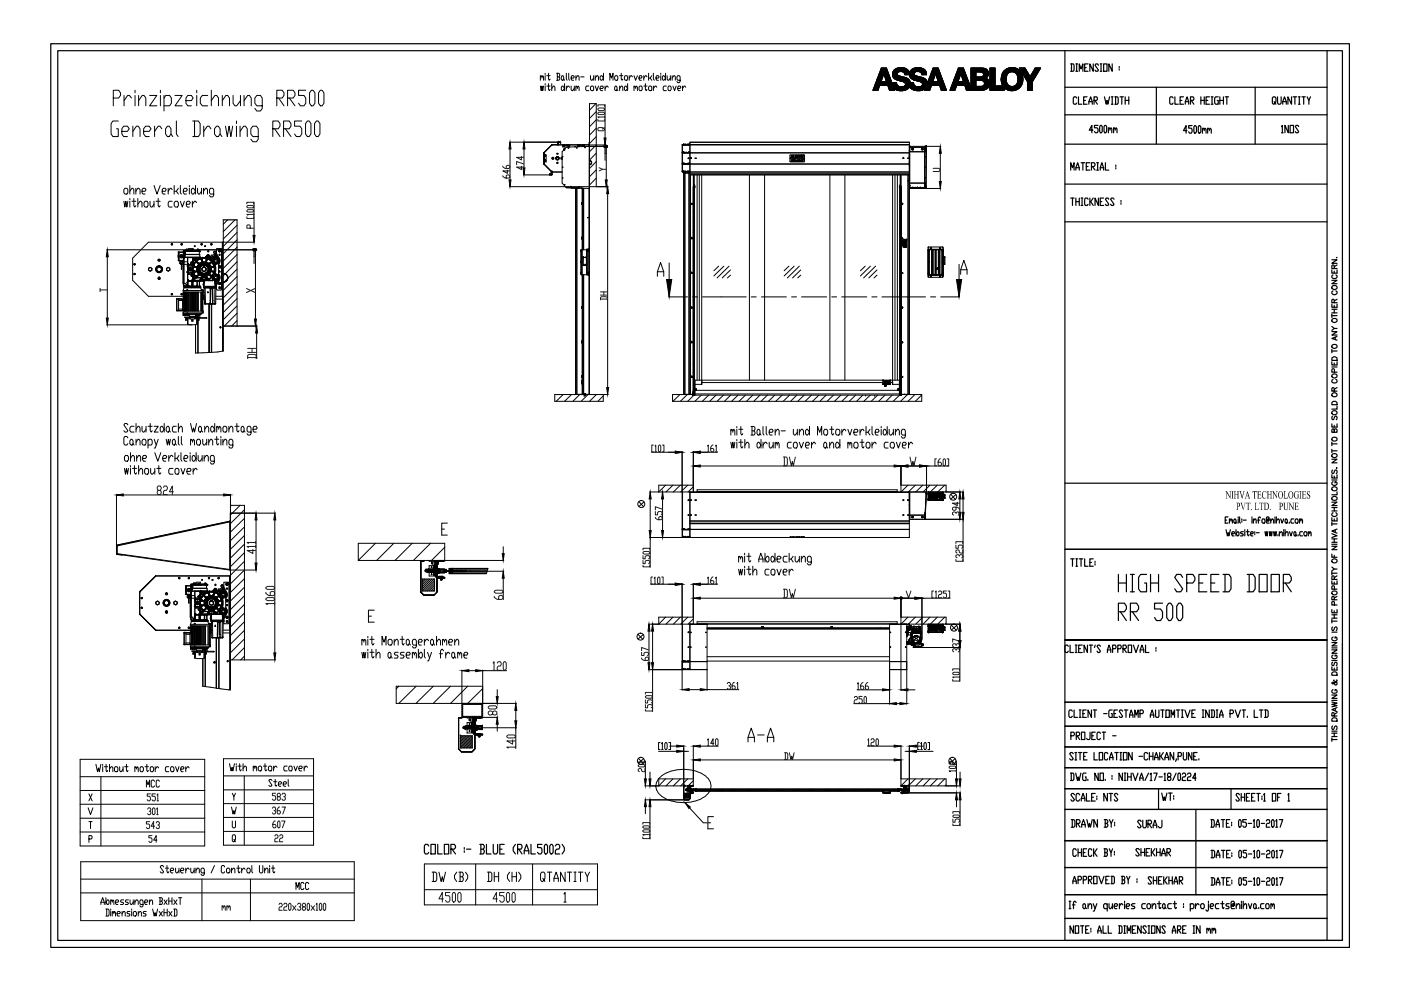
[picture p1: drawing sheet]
<svg xmlns="http://www.w3.org/2000/svg" width="297mm" height="210mm" viewBox="0 0 297 210" stroke-linecap="round" stroke-linejoin="round" font-family="sans-serif">
<!-- layer: 0 -->
<g fill="none" stroke="#000" stroke-width=".25">
<path d="M10.8 9.3h275.3v191.6h-275.3zM12.2 10.8h272.4v188.6h-272.4zM186.2 19.1h-.1M186.2 19l-.2 .1M186.2 18.8l-.3 .3M186.3 18.6l-.5 .5 .5-.4M186.4 18.5l-.7 .6M186.4 18.4l-.8 .7M186.5 18.2l-.9 .9M186.5 18.1l-1 1M186.6 15.1l.7-.7-.7 .8M186.8 17.3l-1.6 1.6"/>
<path d="M186.8 17.1l-1.6 1.7M186.8 17.3l-1.7 1.7M186.9 14.4v.1M186.9 17l-1.6 1.6M186.9 14.4l-1.8 4.7M186.9 14.4h1l1.2 3.2M186.9 16.9l-1.6 1.6M186.9 17.3l-1.8 1.8M187 14.4l-.2 .2M187 16.8l-1.6 1.6M187 16.7l-1.6 1.5M187 17.3l-1.8 1.8"/>
<path d="M187 14.4l-.3 .3M187 16.6l-1.5 1.5M187 17.3l-1.7 1.8M187.1 16.4l-1.6 1.6M187.1 14.4l-.4 .5M187.1 16.3l-1.5 1.6M187.1 17.3l-1.8 1.8M187.2 16.2l-1.6 1.5M187.2 14.4l-.5 .6M187.2 16.1l-1.5 1.5M187.2 17.3l-1.8 1.8M187.3 16l-1.6 1.5"/>
<path d="M187.3 15.8l-1.5 1.6M187.3 17.3l-.8 .8M187.3 15.7l-1.5 1.5M187.4 15.6h.1M187.4 17.3l-.8 .8M187.4 15.6l-.6 1.7h1.2M187.4 15.6l.6 1.7M187.4 14.4l-.9 1M187.5 17.3l-.8 .8M187.5 14.4l-1 1.1M187.5 15.9l.7-.7-.7 .8M187.6 14.4l-1.2 1.2"/>
<path d="M187.6 17.3l-.8 .8M187.7 14.4l-1.3 1.3M187.7 17.3l-.8 .8M187.8 14.4l-1.5 1.5M187.8 17.3l-.8 .8M187.8 14.4l-1.5 1.6M187.8 17l.8-.7-.7 .7M187.8 17.3l-.7 .8 .8-.8M187.9 14.4l-1.7 1.7M187.9 14.5l-1.7 1.8M187.9 17.2l.8-.7-.7 .8M188 14.6l-1.8 1.8"/>
<path d="M188 14.6l-1.9 1.9M188 14.6l-2 2M188 14.7l-2 2M188.1 14.8l-2.2 2M188.1 14.8l-2.2 2.2M188.1 14.9l-2.2 2.2M188.1 14.9l-.7 .8 .7-.7M188.1 15.1l-.6 .6M188.2 15.1l-.7 .8M188.2 18.1l.8-.8-.7 .8M188.2 18.1h-1.7l-.3 1h-1.1M188.2 18.1l.4 1h1.1"/>
<path d="M188.3 15.3l-.7 .7 .7-.6M188.3 15.5l-.7 .7M188.4 15.6l-.8 .7M188.4 15.7l-.7 .7M188.4 15.7l-.7 .8M188.4 15.8l-.7 .7M188.4 15.8l-.7 .8M188.5 15.9l-.7 .7M188.5 16l-.7 .7 .7-.7M188.5 16.1l-.7 .7M188.6 16.1l-.8 .7M188.6 16.2l-.8 .7"/>
<path d="M188.7 16.3l-.8 .8M188.7 16.4l-.8 .7M188.7 16.6l-1.5 1.5M188.7 16.6l-1.4 1.5M188.8 16.7l-1.4 1.4M188.8 16.8l-1.3 1.3M188.8 16.8l-1.2 1.3M188.9 17l-1.1 1.1M188.9 16.9l-1.2 1.2M188.9 17.1l-1 1M188.9 17.1l-.9 1M188.9 17.2l-.8 .9"/>
<path d="M189 17.3l-.9 .8M189 17.4l-.7 .8M189.1 17.5l-.8 .7M189.1 17.5l-.8 .8M189.1 17.6h.9M189.1 17.6l-.7 .8 .8-.8M189.2 15.5l.1 .7 .2 .4M189.3 17.6l-.9 .9M189.3 15.2l-.1 .3M189.4 17.6l-1 .9M189.5 17.6l-1.1 1 1.1-1M189.5 18.8l-.3 .3"/>
<path d="M189.5 16.6l.2 .1M189.6 14.9l-.3 .3M189.6 17.6l-1.1 1.1M189.6 18.8l-.3 .3M189.6 18.9l-.2 .2M189.6 18.8l.4 .3M189.6 14.8v.1M189.6 19l-.1 .1M189.6 18.8l-.1-.1 .2 .4M189.7 17.6l-1.2 1.2M189.7 19.1h-.1M189.7 16.7l.3 .2"/>
<path d="M189.8 17.6l-1.3 1.2M189.8 17.6l-1.3 1.3M189.9 14.6l-.5 .6M189.9 17.6l-1.4 1.3M190 16.9h.2M190 17.6l-1.4 1.5M190 17.6l.1 .3M190 19.1h.2M190.1 14.5l-.8 .8M190.1 16.9l.8-.7-.7 .7M190.1 17.7l-1.5 1.4M190.1 17.7l-1.4 1.4"/>
<path d="M190.1 17.8l-1.4 1.3M190.1 17.8l-1.3 1.3M190.1 17.9l-1.2 1.2M190.1 17.9l-1.1 1.2M190.1 17.9l.3 .3M190.2 19.1l.5 .1M190.2 18l-1.1 1.1M190.2 14.5l-.9 .9M190.2 15.7l-.7 .8M190.2 15.8l-.7 .7M190.2 18l-1 1.1M190.2 18.1l-.6 .7"/>
<path d="M190.2 15.5l.1 .4M190.2 16.9l.2 .1M190.3 15.5l-.9 .9M190.3 15.8l-.8 .8M190.3 15.9l-.7 .7M190.3 18.1l-.7 .7M190.3 14.4l-1.1 1.1M190.3 15.4l-.9 .9M190.3 18.2l-.6 .6M190.3 15.4l-.1 .1M190.3 15.9l.1 .1M190.3 16l-.6 .7"/>
<path d="M190.4 15.3l.9-.9-2 1.9M190.4 16l-.7 .7M190.4 18.2l-.6 .7M190.4 16l.2 .1M190.4 18.2l.1 .1M190.4 14.4l-1.2 1.2M190.4 16l-.6 .7M190.4 18.3l-.6 .6M190.4 17l.2 .1M190.5 14.4l-.9 .5M190.5 14.4l-1.3 1.3M190.5 16l-.7 .8"/>
<path d="M190.5 18.3l-.7 .6M190.5 18.3l.1 .1M190.6 15.2l1 .1M190.6 15.2l-.3 .2M190.6 16.1l-.8 .7 .8-.7M190.6 18.3l-.7 .7M190.6 18.3l-.6 .7M190.6 16.1l.4 .1M190.6 14.4l-1.4 1.3M190.6 17.1h.2M190.6 18.4h.2M190.7 16.1l-.8 .7"/>
<path d="M190.7 18.4l-.7 .6M190.7 19.2h.6M190.7 14.4h.8M190.7 14.4l-1.5 1.4M190.7 16.1l-.7 .7M190.7 18.4l-.7 .7M190.7 14.4h-.2M190.8 16.1l-.8 .8M190.8 18.4l-.7 .7M190.8 18.4h.5M190.8 14.4l-1.6 1.5M190.8 17.1l.9 .3"/>
<path d="M190.9 18.4l-.7 .7M190.9 14.4l-1.7 1.6M191 14.4l-1.8 1.6M191 16.2l-.8 .7M191 18.4l-.7 .7M191 14.4l-1.7 1.7M191 16.2l-.7 .8M191 16.2l.3 .1M191.1 18.4l-.8 .7M191.1 14.4l-1.8 1.8M191.1 16.3l-.8 .7M191.1 16.3l-.7 .7"/>
<path d="M191.1 18.4l-.7 .7M191.2 14.4l-1.9 1.8M191.2 16.3l-.8 .7M191.2 18.4l-.7 .8M191.3 16.3l.4 .1M191.3 16.3l-.8 .8M191.3 18.4l-.7 .8M191.4 14.4l-.8 .8M191.4 16.3l-.8 .8M191.4 18.4l-.8 .8M191.4 14.4l-.7 .8M191.4 16.3l-.7 .8"/>
<path d="M191.5 18.4l-.8 .8M191.5 14.4l-.7 .8M191.5 16.3l-.7 .8M191.5 14.4h.3M191.6 16.4l-.8 .7M191.6 15.3l.1 .2M191.6 14.4l-.7 .8M191.6 18.3l-.8 .9M191.7 14.4l-.8 .8M191.7 18.3l-.4 .1M191.7 14.4l-.7 .8M191.7 16.4l-.8 .7"/>
<path d="M191.7 17.4l.1 .1M191.7 15.5h.1M191.7 16.4h.2M191.8 14.4l-.7 .8M191.8 16.4l-.8 .8M191.8 15.5v.2M191.8 14.4l.2 .1M191.8 14.5l-.7 .7M191.8 15.7l.1 .1M191.8 17.5l.1 .1M191.9 16.4l-.8 .8M191.9 15.8h.9l.1 .3"/>
<path d="M191.9 16.4l.3 .2M191.9 14.5l-.7 .7M191.9 17.6l.1 .4M192 14.5l-.7 .7M192 18l-1.2 1.2M192 14.5l-.6 .7M192 16.5l-.8 .7M192 14.5l.2 .1M192 14.6l-.6 .6M192.1 16.5l-.8 .8M192.1 14.6l-.6 .6M192.1 16.5l-.7 .8"/>
<path d="M192.2 16.6l-.8 .7M192.2 14.6l-.6 .7M192.2 16.6l-.7 .7 .8-.7M192.2 16.6h.2M192.2 14.6l.2 .2M192.2 14.7l-.6 .6M192.3 14.7l-.6 .7M192.3 16.6l-.7 .8M192.4 14.8l-.7 .7M192.4 16.6l-.7 .8M192.4 16.6l.1 .2M192.4 16.7l-.7 .7"/>
<path d="M192.4 14.8l.2 .2M192.5 14.9l-.7 .6M192.5 16.7l-.8 .7M192.5 14.9l-.7 .7M192.5 16.8l-.7 .7M192.5 18.8l-1.2 .4M192.5 14.9l-.7 .8M192.5 16.8l.2 .1M192.6 15l-.8 .7M192.6 15l-.8 .8M192.6 16.8l-.7 .7M192.6 15l.2 .5"/>
<path d="M192.6 15.1l-.7 .7M192.6 16.8l-.7 .8M192.7 15.1l-.7 .7M192.7 15.2l-.7 .6M192.7 16.9l-.7 .7M192.7 15.2l-.6 .6 .7-.5M192.7 16.9l-.7 .8M192.7 16.9l.1 .2M192.8 15.3l-.6 .5M192.8 15.4l-.5 .4M192.8 17l-.8 .7M192.8 18.5l-.3 .3"/>
<path d="M192.8 15.5l-.4 .3M192.8 15.5l-.3 .3M192.8 15.6l-.2 .2M192.8 17l-.8 .8M192.8 17.1l-.8 .8M192.8 17.1l-.8 .9M192.8 17.1l.1 .2M192.9 17.2l-1 .9M192.9 17.2l-2 2M192.9 16.1v.2M192.9 17.3l-1.9 1.9M192.9 17.4l-1.8 1.8"/>
<path d="M192.9 17.3l.1 .3M192.9 16.3l.2 .3M193 17.4l-1.9 1.8M193 17.5l-1.8 1.7M193 17.5l-1.7 1.7M193 18.5l-.2-.2-.1 .3M193 17.6h.7v.1M193 18.5l.1 .2M193 17.6l-1.6 1.6M193.1 15l-.3 .7v-.2M193.1 17.6l-1.7 1.6M193.1 18.7l.3 .2"/>
<path d="M193.1 16.6l.4 .2M193.2 17.6l-1.6 1.6M193.3 17.6l-1.6 1.6M193.4 17.6l-1.7 1.5M193.4 17.6l-1.5 1.5M193.4 14.6l-.4 .5M193.4 18.9l.2 .1M193.5 17.6l-1.5 1.5M193.5 16.8l.3 .2M193.6 17.6l-1.5 1.5M193.6 14.6l-.4 .2M193.6 19l.2 .1"/>
<path d="M193.6 14.6l-.7 .6M193.6 17.6l-1.4 1.4M193.7 17.6l-.8 .8M193.7 17.7l-.8 .8M193.7 17.7l-.7 .8M193.7 17.8l-.7 .7M193.7 17.7l.1 .3M193.7 17.9l-.7 .7M193.7 17.9l-.6 .7M193.8 14.5l-.9 .9M193.8 18l-.7 .7M193.8 19.1l.7-.7-.7 .7"/>
<path d="M193.8 18l.4 .4M193.8 15.6l-.8 .8M193.8 15.7l-.7 .8M193.8 18.1l-.6 .7 .7-.7M193.8 15.7l.1 .2M193.8 17l.6 .1M193.8 19.1h.2M193.9 15.5l-.9 .8M193.9 15.8l-.8 .8M193.9 15.9l-.8 .7M193.9 14.4l-1 1.1M193.9 15.9l-.7 .7"/>
<path d="M193.9 18.2l-.6 .6M193.9 15.9l.1 .1M193.9 16l-.7 .6M193.9 19.1l.8-.7-.7 .7M194 14.4l-1.2 1.1M194 16l-.7 .7M194 19.1l.2 .1M194 16h.1M194 16l-.6 .7M194 18.2l-.6 .7M194.1 16l-.7 .7M194.1 18.3l-.7 .6"/>
<path d="M194.1 16l.1 .1M194.1 14.4l-1.5 1.4M194.2 16l-.8 .8M194.2 18.3l-.7 .7M194.2 14.4l-1.5 1.4M194.2 18.3l-.6 .7M194.2 19.2h.3M194.2 15.2l-.3 .2-.1 .3M194.2 16.1l-.7 .7M194.2 18.4l-.6 .6M194.2 15.2h.8M194.2 18.4h.2"/>
<path d="M194.2 16.1l.2 .1M194.3 14.4l-1.5 1.4M194.3 16.1l-.7 .7M194.4 14.4l-1.6 1.5M194.4 16.1l-.8 .8M194.4 18.4l-.8 .7M194.4 18.4h.5M194.4 16.2l-.7 .7M194.4 17.1l.4 .1M194.4 16.2h.2M194.5 14.4l-1.7 1.6M194.5 16.2l-.8 .7"/>
<path d="M194.5 16.2l-.7 .7M194.6 18.4l-.7 .7M194.6 14.4l-1.7 1.7M194.6 16.2l-.7 .8M194.6 19.2l1.9-1.9-1.8 1.9M194.6 16.2l.3 .1M194.7 16.2l-.8 .8M194.7 14.4l-1.8 1.7M194.7 14.4l-1.8 1.8M194.7 16.3l-.7 .7M194.8 18.4l-.7 .8M194.8 14.4l-1.9 1.9"/>
<path d="M194.8 16.3l-.8 .7M194.8 17.2l.2 .1M194.9 14.4l-1.3 .2M194.9 18.4l-.8 .8M194.9 14.4h.2M194.9 16.3l.3 .1M194.9 14.4l-1.9 1.9M194.9 16.3l-.7 .8M195 14.4l-.9 .8M195 16.3l-.8 .8M195 18.4l-.8 .8M195 15.2h.1"/>
<path d="M195 17.3l.2 .1M195 14.4l-.8 .8M195 16.3l-.7 .8M195 15.2l.2 .1M195.1 16.3l-.8 .8M195.1 18.4l-.8 .8M195.1 14.4l-.7 .8M195.1 14.4l.5 .2M195.2 14.4l-.7 .8M195.2 16.3l-.8 .8M195.2 18.4l-.9 .8M195.2 18.4h-.3"/>
<path d="M195.2 15.3l.1 .2M195.2 17.4h.1M195.2 16.4l-.7 .7M195.2 16.4h.1M195.3 14.4l-.8 .8M195.3 16.4l-.8 .7M195.3 18.3l-.9 .9M195.3 16.4l-.7 .7M195.3 15.5h.1M195.3 17.4l.3 .2M195.3 16.4l.7 .3M195.4 14.4l-.7 .8"/>
<path d="M195.4 15.5v.2M195.4 15.7l.1 .1M195.5 14.5l-.8 .7M195.5 16.4l-.8 .8M195.5 16.5l-.7 .7M195.6 14.5l-.7 .7M195.6 17.6v.1M195.6 18l-.4 .4M195.6 14.5l-.6 .7M195.6 16.5l-.8 .7M195.6 17.7v.3M195.6 14.6l-.6 .6"/>
<path d="M195.6 16.5l-.7 .7M195.6 14.6l.3 .1M195.7 14.6l-.7 .6M195.7 16.5l-.7 .8M195.8 19l-1.3 .2M195.8 14.6l-.7 .6M195.8 16.6l-.8 .7M195.8 14.6l-.6 .7M195.8 16.6l-.7 .7 .7-.7M195.9 14.7l-.6 .6M195.9 14.7l.3 .3M195.9 14.7l-.6 .7"/>
<path d="M195.9 16.6l-.7 .8M196 14.8l-.7 .6M196 15.8l.4-.3-.3 .3M196 16.6l-.7 .8M196 14.8l-.7 .7M196 16.7l-.7 .7M196 16.7l.4 .3M196.1 14.8l-.7 .7M196.1 16.7l-.8 .7M196.1 14.9l-.7 .7M196.1 16.7l-.7 .7M196.1 18.8l-.3 .2"/>
<path d="M196.1 14.9l-.7 .8M196.1 16.8l-.7 .7M196.2 15l-.8 .7M196.2 16.8l-.7 .7M196.2 15.1l-.7 .7M196.2 16.8l-.7 .8M196.2 18.7l-.1 .4h1l.4-1h1.7l.4 1h1M196.2 15l.2 .3M196.3 15.1l-.8 .7M196.3 15.2l-.7 .6M196.3 16.9l-.7 .7M196.3 15.2l-.6 .6"/>
<path d="M196.3 16.9l-.7 .8M196.4 15.2l-.6 .6M196.4 15.3l-.6 .5M196.4 15.4l-.5 .4M196.4 17l-.8 .7M196.4 15.3v.5h-.9M196.4 17l.1 .2M196.4 17l-.8 .8M196.4 17.1l-.8 .8M196.4 15.6l-.3 .2M196.4 15.6l-.2 .2M196.4 15.7l-.1 .1h.1"/>
<path d="M196.5 17.1l-.9 .9M196.5 17.2l-2 2M196.5 17.2l.1 .2M196.5 17.3l-2 1.9M196.6 17.4l-1.8 1.8M196.6 17.5l-1.7 1.7M196.6 17.6l-1.6 1.6M196.6 17.7l-1.6 1.5M197.2 19.1h-.1M197.2 18.9l-.2 .2M197.2 18.8l-.3 .3M197.3 18.7l-.5 .4"/>
<path d="M197.3 18.5l-.6 .6M197.4 15.7l1.2-1.3-1.3 1.4M197.4 18.4l-.7 .7M197.4 18.3l-.8 .8M197.5 18.2l-1 .9M197.8 17.2l-1.6 1.6M197.8 17.1l-1.6 1.6M197.8 17.3l-1.7 1.7M197.9 17l-1.9 1.9M197.9 17.3l-1.8 1.8M197.9 14.4l-.1 .2M197.9 16.9l-2.1 2.1"/>
<path d="M198 16.8l-2.4 2.3M198 14.4l-.2 .3M198 16.6l-2.5 2.5M198 17.3l-1.8 1.8M198 16.5l-2.6 2.6M198.1 14.4l-.4 .4M198.1 16.4l-2.8 2.8M198.1 17.3l-1.8 1.8M198.1 14.4l-.4 .5M198.1 16.3l-2.9 2.9M198.2 16.2l-3.1 3M198.2 17.3l-1.8 1.8"/>
<path d="M198.2 14.4l-.6 .7M198.2 16l-1.5 1.6M198.3 17.3l-1.9 1.8M198.3 15.9l-1.6 1.5M198.3 14.4l-.7 .8M198.3 15.8l-1.6 1.5M198.3 15.7l-1.5 1.5M198.3 17.3l-.8 .8M198.3 18.1l1.4-1.4-1.3 1.4M198.3 15.6l.7 1.7h-1.2zM198.4 14.4l-.9 .9M198.4 17.3l-.8 .8"/>
<path d="M198.5 14.4l-1 1.1M198.5 17.3l-.8 .8M198.6 14.4l-1.2 1.2M198.6 16.1l.7-.6-.7 .7M198.6 17.3l-.8 .8M198.6 16.4l.8-.7-.8 .7M198.6 17.3l-.7 .8M198.7 17.3l-.7 .8M198.8 14.4l-1.5 1.6M198.8 17.3l-.8 .8M198.9 14.4l-1.7 1.7M198.9 17.3l-.8 .8"/>
<path d="M198.9 14.5l-1.7 1.7M198.9 17.2l.8-.7-.8 .7M198.9 14.4h-1.1l-1.2 3.3v-.3M198.9 14.4l1.7 4.7M198.9 14.5l-1.8 1.8M198.9 14.6l-1.8 1.9M199 14.6l-2 2M199 14.7l-2 2M199 14.8l-2.1 2M199 14.8l-2.1 2.1M199.1 14.9l-2.2 2.2M199.1 14.9l-.7 .7"/>
<path d="M199.1 15l-.7 .7M199.2 15.1l-.8 .7M199.2 15.2l-.7 .7 .7-.7M199.2 15.3l-.7 .7M199.2 15.4l-.6 .7M199.3 15.5l-.7 .8 .7-.7M199.4 15.8l-.7 .7M199.4 15.8l-.7 .8M199.4 15.9l-.7 .7M199.4 16l-.7 .7M199.5 16l-.7 .7M199.5 16l-.7 .8"/>
<path d="M199.5 16.1l-.7 .7M199.5 16.2l-.7 .7M199.6 16.2l-.7 .7M199.6 16.3l-.7 .7M199.6 16.3l-.7 .8M199.6 16.4l-.7 .7M199.6 19.1l.8-.7-.7 .7M199.7 16.6l-1.5 1.5M199.7 16.6l-1.4 1.5M199.8 16.8l-1.3 1.3M199.8 16.9l-1.2 1.2M199.8 17l-1.1 1.1"/>
<path d="M199.9 17l-1.1 1.1M199.9 17.1l-1 1M199.9 17.1l-.9 1M199.9 17.2l-.9 .9M200 17.2l-.9 .9M200 17.3l-.8 .8M200 17.4l-.8 .7M200 17.4l-.7 .8 .7-.7M200 17.5l-.7 .8M200.1 17.6l-.8 .7M200.1 17.7l-.8 .7M200.1 17.7l-.7 .8"/>
<path d="M200.2 17.8l-.8 .8M200.2 17.9l-.8 .8M200.2 18l-.8 .8M200.3 18l-.8 .8M200.3 18.1l-.8 .8M200.3 18.2l-.8 .8M200.3 18.2l-.7 .9M200.3 18.3l-.7 .8M200.4 18.5l-.6 .6M200.4 18.5l-.5 .6M200.5 18.6l-.5 .5M200.5 18.7l-.5 .4"/>
<path d="M200.5 18.7l-.4 .4M200.5 18.8l-.3 .3M200.5 18.8l-.2 .3M200.5 18.9l-.2 .2M200.6 18.9l-.2 .2M200.6 19l-.1 .1M200.6 19.1h-.1M200.6 19.1h.1M201.6 19.1l1.9-1.8-1.8 1.8M202.2 17l2.2-2.2-2.2 2.3M202.5 16.5l1.8-1.9-1.9 2M202.5 19.1h-.1"/>
<path d="M202.5 18.9l-.2 .2M202.6 18.8l-.3 .3M202.6 18.7l-.4 .4M202.7 18.6l-.6 .5M202.7 18.5l-.7 .6M202.7 18.3l-.8 .8M203.1 17.3l-1.6 1.5M203.1 17.3l-1.6 1.7M203.2 17.1l-1.6 1.6M203.2 14.4v.1M203.2 17l-1.6 1.6M203.2 17.3l-1.8 1.8"/>
<path d="M203.2 14.4l-1.8 4.7h1.1l.3-1h1.8l.3 1h3.2M203.2 14.4h1M203.3 16.9l-1.6 1.6M203.3 14.4l-.2 .2M203.3 16.8l-1.6 1.5M203.3 17.3l-1.8 1.8M203.3 14.4l-.2 .3M203.3 16.6l-1.5 1.6M203.4 16.6l-1.6 1.5M203.4 17.3l-1.8 1.8M203.4 14.4l-.4 .5M203.4 16.4l-1.5 1.5"/>
<path d="M203.5 16.3l-1.6 1.5M203.5 14.4l-.5 .5M203.5 16.2l-1.6 1.5M203.6 16l-1.6 1.6M203.6 17.3l-1.8 1.8 1-.9M203.6 14.4l-.6 .7M203.6 15.9l-1.5 1.6M203.6 15.8l-1.5 1.6M203.7 14.4l-.8 .8M203.7 15.7l-1.5 1.5M203.7 17.3l-.8 .8M203.7 15.6h.1"/>
<path d="M203.7 15.6l.6 1.7h-1.2zM203.8 14.4l-.9 .9M203.8 17.3l-.8 .8M203.8 14.4l-1 1.1M203.8 15.9l.7-.7-.7 .8M203.8 17.3l-.7 .8M203.9 14.4l-1.2 1.2M203.9 17.3l-.7 .8M204 14.4l-1.3 1.3M204 17.3l-.8 .8M204.1 14.4l-1.4 1.4M204.1 17.3l-.8 .8"/>
<path d="M204.1 14.4l-1.5 1.6M204.1 17.3l-.7 .8M204.2 14.4l-1.6 1.7M204.2 17.3l-.7 .8M204.2 18.1l1-1-.9 1M204.2 14.4l1.7 4.4v-4.4h2.1M204.3 14.5l-1.8 1.7M204.3 14.5l-1.8 1.8M204.4 14.7l-2.1 2M204.4 14.8l-2.1 2M204.4 14.9l-.7 .7M204.4 15l-.6 .7"/>
<path d="M204.5 15l-.7 .7M204.5 15.1l-.7 .7M204.5 15.2l-.7 .7M204.6 15.3l-.8 .7M204.6 15.4l-.7 .7M204.6 15.5l-.7 .7M204.7 15.5l-.8 .7M204.7 15.6l-.8 .7M204.7 15.6l-.7 .8M204.7 15.7l-.7 .7M204.7 15.8l-.7 .7M204.8 15.8l-.7 .8"/>
<path d="M204.8 15.9l-.7 .7M204.8 16l-.7 .7M204.9 16.1l-.8 .7M204.9 16.2l-.8 .7M204.9 16.3l-.7 .7M204.9 16.3l-.7 .8M205 16.4l-.8 .7M205 16.5l-.7 .7M205 16.6l-1.4 1.5M205 16.5l-.7 .8M205.1 16.6l-1.5 1.5M205.1 16.7l-1.4 1.4"/>
<path d="M205.1 16.8l-1.3 1.3M205.2 16.8l-1.3 1.3M205.2 16.9l-1.2 1.2M205.2 17l-1.1 1.1 1.1-1.1M205.3 17.2l-.9 .9M205.3 17.3l-.8 .8M205.3 17.3l-.7 .8M205.4 17.4l-.8 .8M205.4 17.5l-.8 .7M205.4 17.5l-.7 .8M205.4 17.6l-.7 .7M205.5 17.7l-.8 .8"/>
<path d="M205.5 17.8l-.8 .7M205.5 17.8l-.8 .8 .8-.7M205.5 17.9l-.7 .8M205.6 18l-.8 .8M205.6 18.1l-.8 .8M205.6 18.2l-.7 .7M205.7 18.2l-.8 .8M205.7 18.3l-.8 .8M205.7 18.4l-.7 .7M205.8 18.5l-.7 .6M205.8 18.5l-.6 .6 .6-.6M205.8 18.6l-.5 .5"/>
<path d="M205.8 18.7l-.4 .4M205.8 18.7l-.3 .4M205.9 14.4v.1M205.9 19.1l1-.9-.9 .9M206 14.4l-.1 .2 .2-.2M206.1 14.4l-.2 .3M206.2 14.4l-.3 .4M206.3 14.4l-.4 .5M206.4 14.4l-.5 .6M206.5 19.1l.8-.8-.7 .8M206.5 14.4l-.6 .7M206.6 14.4l-.7 .8"/>
<path d="M206.7 14.4l-.8 .9M206.8 14.4l-.9 1M206.9 14.4l-1 1.1M206.9 15.4l-1 1M206.9 15.4l-1 1.1M206.9 15.5l-1 1.1M206.9 15.6l-1 1M206.9 15.7l-1 1M206.9 15.7l-1 1.1M206.9 15.8l-1 1M206.9 15.9l-1 1M206.9 16l-1 1"/>
<path d="M206.9 16l-1 1.1M206.9 16.1l-1 1M206.9 16.2l-1 1M206.9 16.3l-1 1M206.9 16.3l-1 1.1M206.9 17.1l-1 1M206.9 17.1l-1 1.1M206.9 17.2l-1 1M206.9 17.3l-1 1M206.9 17.4l-1 1M206.9 17.4l-1 1.1M206.9 17.5l-1 1"/>
<path d="M206.9 17.6l-1 1M206.9 17.7l-1 1M206.9 17.7l-1.4 1.4M206.9 17.8l-1.3 1.3M206.9 17.9l-1.2 1.2M206.9 18l-1.1 1.1M206.9 18.1l-1.1 1M206.9 18.3l-.8 .8M206.9 17v1.3h1.2M206.9 17h1.1M207 16.3l-1.1 1.2M207 18.3l-.8 .8"/>
<path d="M207.1 14.4l-1.2 1.3M207.1 16.3l-1.2 1.2M207.1 18.3l-.8 .8M207.2 14.4l-1.3 1.3M207.2 16.3l-1.3 1.3M207.2 18.3l-.8 .8M207.2 14.4l-1.3 1.4M207.2 16.3l-1.3 1.4M207.3 16.3l-1.4 1.5M207.3 14.4l-1.4 1.5M207.4 16.3l-1.5 1.6M207.4 14.4l-1.5 1.6"/>
<path d="M207.4 18.3l-.8 .8M207.4 16.3l-1.5 1.6 1.6-1.6M207.5 18.3l-.8 .8M207.5 14.4l-1.6 1.7M207.5 15.2l.8-.7-.7 .7M207.6 18.3l-.8 .8M207.6 14.4l-1.7 1.8M207.6 16.3l-.7 .7M207.7 18.3l-.8 .8M207.7 14.4l-1.8 1.9M207.7 16.3l-.7 .7M207.8 14.4l-.8 .8"/>
<path d="M207.8 16.3l-.7 .7M207.8 18.3l-.8 .8M207.8 16.3l-.6 .7M207.9 14.4l-.8 .8M207.9 18.3l-.8 .8M207.9 16.3l-.7 .7M208 14.4l-.8 .8M208 18.3l-.8 .8M208 16.3l-.7 .7M208 17l.1 .1M208 14.4l.5 .1M208.1 14.4l-.8 .8"/>
<path d="M208.1 16.3l-.7 .7M208.1 18.3l-.8 .8M208.1 17.1h.3M208.2 14.4l-.8 .8M208.2 15.3l-1.3-.1v1.1M208.2 15.3l.3 .2M208.2 16.3h-1.3M208.2 16.3l-.8 .7M208.2 18.3l-.8 .8M208.2 18.3h-.1M208.3 14.5l-.9 .7M208.3 16.2l-.8 .8"/>
<path d="M208.4 16.2l-.2 .1M208.4 17.1l.1 .1M208.4 15.5l.7-.8-.6 .8M208.4 18.2l-.9 .9 .8-.8M208.5 14.5l-.8 .7M208.5 15.5h.1M208.5 15.5v.2M208.5 15.9l-.1 .3M208.5 15.7v.2M208.5 17.2l.2 .2M208.5 14.5h.3M208.6 14.5l-.8 .7"/>
<path d="M208.6 17.2l.5-.5-.5 .6M208.7 14.5l-.8 .7M208.7 17.4v.2M208.7 14.5l-.7 .7M208.7 17.6l.1 .1M208.8 17.7l-.1 .3-.5 .3M208.8 14.5l.2 .1M208.8 14.5l-.7 .7M208.8 14.6l-.7 .7M208.9 14.6l-.7 .7M209 14.6l-.7 .7M209 16.6l-.5 .5"/>
<path d="M209 14.6l.3 .2M209.1 14.6l-.8 .8M209.1 14.7l-.7 .7M209.1 16.6l-.6 .6M209.2 14.8l-.7 .7M209.2 16.7l-.6 .6M209.2 16.7l.3 .2M209.3 14.8l-.8 .8M209.3 14.8l.1 .2M209.3 14.9l-.8 .7M209.3 16.8l-.6 .6M209.4 14.9l-.9 .8"/>
<path d="M209.4 16.2l-.3 .3M209.4 14.9l-.9 .9M209.4 15l-.9 .9M209.4 16.8l-.7 .7M209.4 15l.1 .2M209.4 15.1l-.9 1M209.4 16.8l-.7 .8M209.5 18.6l-.4 .3-1 .2M209.5 15.2l-1.9 1.8M209.5 15.2l-1.8 1.8M209.5 16l-1.1 1.1M209.5 16.9l-.8 .7"/>
<path d="M209.5 16.9l-.7 .8M209.5 15.2v.2M209.5 16.9l.2 .4M209.5 15.9l-.6 .7 .3 .1M209.5 15.3l-1.7 1.7M209.5 15.4l-1.7 1.6M209.5 15.4l-1.6 1.6M209.5 15.5l-1.5 1.5M209.5 15.7l-1.3 1.4M209.5 15.8l-1.2 1.3M209.5 15.9l-1.2 1.2M209.5 17l-.8 .8"/>
<path d="M209.5 15.4v.3M209.5 15.7v.2M209.6 15.6l-1.5 1.4M209.6 15.7l-1.4 1.4M209.6 17l-.9 .9M209.6 17.1l-.9 .9M209.6 17.1l-2 2M209.6 17.2l-1.9 1.9M209.6 18.4l-.5 .5M209.7 17.2l-1.9 1.9M209.7 17.3l-1.8 1.8M209.7 17.4l-1.7 1.7"/>
<path d="M209.7 18.2l-.8 .8M209.7 17.3l.1 .3M209.7 17.5l-1.6 1.6M209.7 17.5l-1.5 1.6M209.7 18l-1 1.1M209.7 18.1l-.9 .9M209.8 17.6l-1.5 1.5M209.8 17.7l-1.5 1.4M209.8 17.7l-1.4 1.4M209.8 17.8l-1.3 1.3M209.8 17.9l-1.2 1.2M209.8 17.8l-.4 .8"/>
<path d="M209.8 17.6v.2M209.9 16.7l1.1-1-1.1 1.1M209.9 18.5l1.1-1-1.1 1.1M209.9 14.4v.1M210 14.4l-.1 .2M210.1 14.4l-.2 .2M210.2 14.4l-.3 .3M210.3 14.4l-.4 .4M210.4 14.4l-.5 .5M210.5 14.4l-.6 .6M210.6 14.4l-.7 .7M210.6 19.1l.9-.9-.8 .9"/>
<path d="M210.7 14.4l-.8 .8M210.7 14.4l-.8 .9M210.9 14.4l-1 1M211 17.1l-1.1 1.1 1.1-1M211 14.5l-1.1 1M211 14.6l-1.1 1M211 14.6l-1.1 1.1M211 14.7l-1.1 1M211 14.8l-1.1 1M211 14.9l-1.1 1M211 14.9l-1.1 1.1M211 15l-1.1 1"/>
<path d="M211 15.1l-1.1 1M211 15.2l-1.1 1M211 15.2l-1.1 1.1M211 15.3l-1.1 1M211 15.4l-1.1 1M211 15.5l-1.1 1M211 15.6l-1.1 1M211 15.8l-1.1 1M211 15.9l-1.1 1M211 16l-1.1 1M211 16l-1.1 1.1M211 16.1l-1.1 1"/>
<path d="M211 16.2l-1.1 1M211 16.3l-1.1 1M211 16.3l-1.1 1.1M211 16.4l-1.1 1M211 16.5l-1.1 1M211 16.6l-1.1 1M211 16.6l-1.1 1.1M211 16.7l-1.1 1M211 16.8l-1.1 1M211 16.9l-1.1 1M211 17l-1.1 1M211 17.1l-1.1 1"/>
<path d="M211 17.3l-1.1 1M211 17.4l-1.1 1M211 17.4l-1.1 1.1M211 17.7l-1.1 1M211 17.7l-1.1 1.1M211 17.8l-1.1 1M211 17.9l-1.1 1M211 18l-1.1 1M211 18l-1.1 1.1M211 18.1l-1.1 1M211 18.2l-1 .9M211 18.2l-.9 .9"/>
<path d="M211 18.2l-.8 .9M211.1 18.2l-.8 .9M211.2 18.2l-.9 .9M211.3 18.2l-.9 .9M211.4 18.2l-.9 .9M211.6 18.2l-.9 .9M211.7 18.2l-.9 .9 1-.9M211.9 18.2l-.9 .9M212 18.2l-.9 .9M212.1 18.2l-.9 .9M212.1 18.2l-.8 .9M212.2 18.2l-.9 .9"/>
<path d="M212.3 16.8v.3M212.3 18.2l-.9 .9M212.3 16.4v.4M212.3 17.1l.1 .3M212.4 17.4v.2M212.4 18.2l-.9 .9M212.4 17.6v.1M212.4 18.2l-.8 .9M212.4 17.7l.1 .3M212.5 18.2l-.8 .9M212.5 18l.2 .2h-1.7v-3.8h-1.1v4.7h3v-.6l.1 .2M212.6 18.2l-.8 .9"/>
<path d="M212.9 18.7l-.5 .4M212.9 18.8l-.4 .3M212.9 18.8l-.3 .3M212.9 18.9l-.2 .2M212.9 19l-.2 .1M212.9 19.1h-.1M213 18.7l.3 .2M213.2 14.7l-.5 .5M213.3 16.8l-.9 .9M213.3 18.9l.3 .2M213.3 16.4l-.9 1M213.3 16.5l-.9 1"/>
<path d="M213.3 16.6l-.9 1M213.3 16.7l-.9 .9M213.3 16.9l-.9 .9M213.3 17l-.8 .8M213.3 17.1l-.8 .8M213.3 17.2l-.8 .8M213.3 17l.2 .7M213.4 16.1l-1.1 1.1M213.4 16.3l-1.1 1.1M213.4 17.3l-.8 .7M213.4 17.3l-.8 .8M213.4 17.4l-.8 .8"/>
<path d="M213.4 16l-1.1 1.1M213.4 17.4l-.7 .8M213.4 17.5l-1.6 1.6M213.4 16.1l-.1 .9M213.5 14.6a2.09 2.09 0 0 0-1.2 1.8M213.5 14.6l-.9 .9M213.5 15.9l-1.2 1.2M213.5 17.6l-1.6 1.5M213.5 17.6l-1.5 1.5M213.5 17.7l-1.4 1.4M213.5 17.7l.4 .5M213.5 17.8l-1.3 1.3"/>
<path d="M213.6 14.5l-1.1 1.1M213.6 15.7l-1.3 1.3M213.6 17.8l-1.3 1.3M213.6 17.9l-1.2 1.2M213.6 19.1h.4M213.7 17.9l-.7 .7M213.7 18l-.7 .7M213.8 14.5l-1.3 1.2M213.8 18l-.7 .7M213.8 18.1l-.7 .7M213.8 14.4l-1.4 1.5M213.8 18.1l-.6 .7 .7-.6"/>
<path d="M213.9 18.2l.4 .1M213.9 18.2l-.7 .6M214 18.2l-.7 .7M214 19.1l.3 .1M214 18.2l-.6 .7 .7-.7M214.1 14.4l-1.7 1.7M214.1 15.3l-.4 .2-.3 .6M214.1 18.3l-.6 .7M214.2 14.4l1.2 .1M214.2 14.4l-.7 .2M214.2 14.4l-1.8 1.8M214.2 18.3l-.7 .7"/>
<path d="M214.3 14.4l-2 1.9M214.3 18.3l-.8 .7M214.3 15.2l-.2 .1M214.3 18.3l-.7 .8M214.3 18.3h.6M214.3 14.4l-2 2M214.4 18.3l-.7 .8M214.4 14.4l-2.1 2.1M214.5 15.2l.8-.8-.7 .8M214.5 14.4l-2.2 2.2M214.5 18.4l-.7 .7M214.6 15.2h-.3"/>
<path d="M214.6 15.2l.5 .1M214.6 14.4l-2.3 2.2M214.6 18.4l-.8 .7M214.6 14.4l-2.3 2.3M214.7 18.3l-.8 .8M214.7 14.4l-2.4 2.4M214.8 18.3l-.8 .8M214.8 14.4l-2.5 2.4M214.9 14.4l-2.6 2.5M214.9 18.3l-.9 .9M214.9 14.4l-1 1M215 18.3l-.9 .9"/>
<path d="M215 14.4l-.9 .9M215.1 14.4l-.9 .8M215.1 18.2l-1 1M215.1 15.3l.3 .2M215.2 14.4l-.9 .8M215.2 14.4l-.8 .8M215.2 18.2l-1 1M215.4 14.5l-.8 .7M215.4 14.5l.3 .1M215.4 15.5l.3 .4M215.4 14.5l-.7 .7M215.5 14.5l-.7 .7"/>
<path d="M215.5 14.5l-.6 .7 .7-.6M215.6 17.9l-.7 .4M215.7 14.6l-.7 .7M215.7 17.7l-.1 .2M215.7 15.9v.2M215.7 16l.7-.8-.7 .8M215.7 14.6l.6 .4M215.7 14.6l-.6 .7M215.7 16.1l.1 .2M215.8 14.7l-.6 .6M215.8 16.3v.7l-.1 .7M215.8 14.7l-.6 .7"/>
<path d="M215.8 16.7l.9-.8-.9 .9M215.9 14.7l-.7 .7M216 14.8l-.7 .6M216 18.8l-.6 .3-1.1 .1M216 14.8l-.7 .7M216 14.8l-.6 .7M216.1 14.9l-.7 .6M216.1 14.9l-.7 .7M216.2 14.4v.1M216.2 14.9l-.7 .7M216.2 15l-.7 .7M216.2 15l-.6 .7"/>
<path d="M216.3 14.4l-.1 .1M216.3 15.1l-.7 .6M216.3 15l.2 .3M216.3 14.6l.2-.2-.2 .3M216.3 15.1l-.7 .7M216.3 14.4l-.1 .2M216.3 15.2l-.6 .6M216.4 18.4l-.4 .4M216.4 15.2l-.7 .7M216.4 14.4l-.1 .2M216.5 15.3l-.8 .7M216.5 15.3l.1 .4"/>
<path d="M216.5 15.4l-.8 .8M216.5 18.2l-.8 .7M216.5 15.5l-.7 .8M216.6 15.5l-.8 .8M216.6 15.6l-.8 .8M216.6 14.4l-.3 .4M216.6 15.7l-.8 .8M216.6 18l-1 1M216.6 15.7l.3 1.1M216.7 15.7l-.9 .9M216.7 15.8l-.9 .8M216.7 17.8l-1.3 1.3"/>
<path d="M216.7 14.4l-.3 .4 .4-.4M216.7 17.7l-1.4 1.4M216.8 16l-1 .9M216.8 16l-1 1M216.8 17.6l-1.6 1.5M216.8 16.1l-1 1M216.8 16.2l-1 .9M216.8 16.2l-1 1M216.8 16.3l-1 1M216.8 17.3l-1.9 1.9M216.8 17.4l-1.8 1.8M216.8 17.5l-1.7 1.7"/>
<path d="M216.8 16.3l-1.1 1.1M216.8 16.4l-1.1 1.2M216.8 16.5l-1.1 1.2M216.8 16.6l-1.2 1.3M216.8 16.6l-2.5 2.6M216.8 16.7l-2.5 2.5M216.8 16.9l-2.3 2.3M216.8 17l-2.2 2.2M216.8 17l-2.1 2.2M216.8 17.1l-2 2.1M216.8 17.2l-1.9 2M216.8 17.2l-.5 1.3"/>
<path d="M216.9 14.4l-.5 .5M216.9 16.8l-2.5 2.4M216.9 16.8l-.1 .4M217 14.4l-.5 .6M217.1 14.4l-.6 .7M217.2 14.4l-.7 .7M217.3 14.4l-.8 .8M217.3 14.5l-.7 .7M217.3 16.3l.7-.6-.7 .7M217.4 14.5l-.8 .7M217.4 14.6l-.7 .7M217.4 14.7l-.7 .7"/>
<path d="M217.5 14.7l-.7 .8 .7-.7M217.5 14.8l-.7 .7M217.6 14.9l-.8 .7M217.6 14.9l-.7 .8M217.6 15l-.7 .8M217.7 15.1l-.7 .7M217.7 15.2l-.7 .7 .7-.7M217.8 15.2l-.7 .8M217.8 15.3l-.7 .7M217.8 15.4l-.7 .7M217.9 15.4l-.8 .7M217.9 18.8l1-1.1-1 1.1"/>
<path d="M217.9 17.3v1.8h1M217.9 15.5l-.7 .7M217.9 15.5l-.7 .8M218 15.6l-.7 .7M218.1 15.7l-.7 .8M218.1 15.8l-.7 .8M218.2 15.9l-.8 .7M218.2 15.9l-.7 .7M218.2 16l-.7 .7M218.2 16l-.7 .8M218.3 16.1l-.7 .7M218.3 16.2l-.7 .7"/>
<path d="M218.4 16.2l-.8 .7M218.4 16.3l-.7 .7M218.4 16.3l-1.1-1.9h-1.2l1.8 2.9M218.9 17.3l-1 1.1 1-1M218.9 17.5l-1 1M218.9 17.6l-1 1M218.9 17.7l-1 1M218.9 17.9l-1 1M218.9 17.9l-1 1.1M218.9 18l-1 1.1M218.9 18.1l-1 1M218.9 18.2l-1 .9"/>
<path d="M218.9 18.2l-.9 .9M218.9 18.3l-.8 .8M218.9 18.4l-.7 .7M218.9 18.5l-.6 .6M218.9 18.6l-.5 .5M218.9 18.7l-.5 .4M218.9 18.7l-.4 .4M218.9 18.8l-.3 .3M218.9 18.9l-.2 .2M218.9 19l-.1 .1M218.9 19.1h-.1M218.9 17.3v1.8"/>
<path d="M219 17.1l-1.1 1.2M219.1 17l-1.2 1.2M219.2 16.8l-1.3 1.3M219.3 16.6l-1.4 1.4M219.5 16.4l-1.6 1.5M219.5 14.4l-1.1 1.9M219.5 14.4h1.1M219.5 14.4l-.1 .2M219.6 14.4l-.3 .3M219.6 16.2l-1.7 1.7M219.7 14.4l-.5 .5M219.7 16l-1.8 1.8"/>
<path d="M219.8 14.4l-.7 .7M219.8 14.4l-.8 .9M219.8 15.8l-1.9 1.9M219.9 14.4l-1 1.1M219.9 15.6l-2 2.1M220 14.4l-1.2 1.3M220.1 14.4l-1.5 1.5M220.1 15.4l-2.2 2.2M220.1 14.4l-1.6 1.6M220.2 15.2l-2.3 2.3M220.2 14.4l-1.8 1.9M220.3 14.4l-2.6 2.6"/>
<path d="M220.3 15l-2.4 2.4M220.4 14.4l-2.7 2.7M220.4 14.8l-2.5 2.6M220.4 14.4l-2.6 2.7M220.5 14.4l-2.7 2.8M220.5 14.6l-2.6 2.7M220.6 14.4l-2.8 2.8M220.6 14.4l-1.7 2.9M225.8 10.8v188.6h55.6v-188.6M225.8 18.5h55.6M227 13.5h.6l.1 .3v1.1l-.1 .2h-.6M227.2 13.5v1.6"/>
<path d="M228.1 13.5h.4M228.1 15.1h.4M228.3 13.5v1.6M228.8 15.1v-1.6l.4 1.1 .4-1.1v1.6M230 14.4h.3M230.7 13.5h-.7v1.6h.7M231.8 13.5v1.6l-.7-1.6v1.6M232.9 13.8l-.2-.3h-.4l-.1 .3 .7 1.1-.2 .2h-.4l-.1-.2M233.3 13.5h.3M233.3 15.1h.3M233.4 13.5v1.6M234 13.5h.7v1.6h-.7z"/>
<path d="M235.8 13.5v1.6l-.7-1.6v1.6M237.3 14.1v.3M237.3 14.6v.3M245.2 18.5v12.1M266.1 18.5v12.1M128.3 31.2v1.3M128.5 31.2v1.3M225.8 30.6h55.6M225.8 24.3h55.6M225.8 39h55.6M227 36.1v-1.6l.4 1.1 .3-1.1v1.6M228.1 36.1v-.5l.4-1.1 .3 1.1v.5"/>
<path d="M228.1 35.6h.7M228.3 20.8l-.2-.3h-.4l-.1 .3v1l.1 .3h.4l.2-.3M228.7 20.5v1.6h.7M229.2 34.5h.8M229.6 34.5v1.6M229.8 21.3h.3M230.3 35.3h.4M230.5 20.5h-.7v1.6h.7M230.9 22.1v-.6l.3-1 .4 1v.6M230.9 21.5h.7M231.1 34.5h-.8v1.6h.8M231.4 35.3h.6l.2-.3-.2-.5h-.6v1.6"/>
<path d="M231.6 35.3l.6 .8M231.7 27.6h-.8l.6-1v1.6M232 21.3h.5l.2-.3-.2-.5h-.5v1.6M232.1 21.3l.6 .8M232.5 34.5h.4M232.5 36.1h.4M232.7 34.5v1.6M232.8 26.6h-.8v.5h.6l.2 .2v.6l-.2 .3h-.3l-.3-.3M233.3 36.1v-.5l.3-1.1 .4 1.1v.5M233.3 35.6h.7M233.4 26.6l.3 .2v1.1l-.2 .3-.4-.3v-1.1zM234.2 20.5l.3 1.6 .2-.8 .2 .8 .4-1.6"/>
<path d="M234.2 26.6h.3l.1 .2v1.1l-.1 .3h-.3l-.1-.3v-1.1zM234.4 34.5v1.6h.7M235 27.3l.2-.2 .1 .5M235 27.1v1.1M235.3 27.3l.3-.2 .1 .2v.9M235.6 22.1h.4M235.6 20.5h.4M235.8 20.5v1.6M236.1 27.3l.2-.2 .1 .5M236.1 27.1v1.1M236.4 20.5h.5l.2 .3v1l-.2 .3h-.5M236.4 27.3l.3-.2 .1 .2v.9"/>
<path d="M236.5 20.5v1.6M236.6 35v.3M236.6 35.6v.2M237.5 20.5h.7M237.8 20.5v1.6M238.6 21.3h.7M238.6 20.5v1.6M239.3 20.5v1.6M248.7 20.8l-.1-.3h-.4l-.2 .3v1l.2 .3h.4l.1-.3M249.1 20.5v1.6h.7M250.2 21.3h.4M250.9 20.5h-.7v1.6h.7"/>
<path d="M251.3 22.1v-.6l.4-1 .3 1v.6M251.3 21.5h.7M251.6 27.7h-.7l.6-1.1v1.6M252.4 21.3h.6l.1-.3-.1-.5h-.6v1.6M252.6 21.3l.5 .8M252.7 26.6h-.7v.6h.6l.1 .2-.1 .8h-.4l-.2-.3M253.3 26.6l.4 .3v1l-.2 .3h-.2l-.2-.3v-1zM254.2 26.6l.4 .3v1l-.2 .3h-.2l-.1-.3v-1zM254.6 21.3h.7M254.6 20.5v1.6M254.9 27.4l.3-.2 .1 .5M254.9 27.2v1"/>
<path d="M255.3 27.4l.2-.2 .2 .2v.8M255.3 20.5v1.6M255.7 21.3h.4M256 27.4l.3-.2 .1 .5M256 27.2v1M256.4 20.5h-.7v1.6h.7M256.4 27.4l.2-.2 .2 .2v.8M256.8 22.1h.4M256.8 20.5h.4M257 20.5v1.6M258.3 20.5h-.6l-.2 .3v1l.2 .3h.6v-.8h-.2M258.6 21.3h.8"/>
<path d="M258.6 20.5v1.6M259.4 20.5v1.6M259.8 20.5h.7M260.1 20.5v1.6M270.1 21.5l.2 .3-.3 .3-.2-.3v-1l.2-.3h.3l.2 .3v.7l-.2 .3 .2 .3M270.9 20.5v1.3l.2 .3h.3l.2-.3v-1.3M271.7 26.8l.2-.2v1.6M271.7 28.2h.3M272 22.1v-.6l.3-1 .4 1v.6M272 21.5h.7M273.1 26.6v1.6l-.7-1.6v1.6M273.5 26.6h.7v1.6h-.7z"/>
<path d="M273.8 20.5v1.6l-.7-1.6v1.6M274.2 20.5h.7M274.5 20.5v1.6M275.3 22.1h.3M275.3 20.5h.3M275.4 26.8l-.2-.2h-.4l-.2 .2 .8 1.1-.2 .3h-.4l-.2-.3M275.5 20.5v1.6M276 20.5h.7M276.4 20.5v1.6M277.1 20.5l.4 .8v.8M277.8 20.5l-.3 .8M47.3 46.6h3"/>
<path d="M53.9 53.2v1.2M54.2 53.2v1.2M225.8 47h55.6M227 42h.7M227.4 42v1.6M228.1 42v1.6M228.1 42.8h.7M228.8 42v1.6M229.2 42h.4M229.2 43.6h.4M229.4 42v1.6M230.7 42.2l-.2-.2h-.4l-.1 .2v1.1l.1 .3h.4l.2-.3"/>
<path d="M231.1 42v1.6M231.2 42.8l.6 .8M231.8 42l-.6 .8h-.1M232.9 42v1.6l-.7-1.6v1.6M233.3 42.8h.3M234 42h-.7v1.6h.7M235.1 42.2l-.2-.2h-.4l-.1 .2 .7 1.1-.2 .3h-.4l-.1-.3M236.2 42.2l-.2-.2h-.4l-.1 .2 .7 1.1-.2 .3h-.4l-.1-.3M237.7 42.5v.3M237.7 43v.3M282.4 59.4h1.1l-1.1 .8h1.1M282.4 57.2v.7h1.1v-.7"/>
<path d="M282.4 55.1h1.1l-1.1 .7h1.1M282.6 58.3a.39 .39 0 0 0-.2 .4 .39 .39 0 0 0 .4 .4h.3a.39 .39 0 0 0 .4-.4 .39 .39 0 0 0-.3-.4M282.9 56.9l-.1-.7h-.3l-.1 .7h1.1M282.9 57.5v.4M283.4 54.6h.1zM283.5 56.2l-.6 .4M282.4 76.7v.7h1.1v-.7M282.4 70.3h1.1l-1.1 .7h1.1M282.4 64.5v.7h1.1v-.7M282.4 66.6v.7M282.4 74.1v.7M282.4 77.8h1.1"/>
<path d="M282.4 74.4h1.1M282.4 69.2l.5 .4M282.4 66.9h1.1M282.4 66.3h1.1M282.4 65.6h1.1M282.4 79.5a.51 .51 0 0 1 .7-.2 .51 .51 0 0 1 .2 .7 .54 .54 0 0 1-.6 .1 .54 .54 0 0 1-.3-.6zM282.4 75.9a.62 .62 0 0 1 1.1 .1v.4h-1.1zM282.4 73.2a.51 .51 0 0 1 .7-.2 .51 .51 0 0 1 .2 .7 .54 .54 0 0 1-.6 .1 .54 .54 0 0 1-.3-.6zM282.4 67.7a.51 .51 0 0 1 .7-.2 .51 .51 0 0 1 .2 .7 .54 .54 0 0 1-.6 .1 .54 .54 0 0 1-.3-.6zM282.4 60.7a.51 .51 0 0 1 .7-.2 .51 .51 0 0 1 .2 .8 .54 .54 0 0 1-.6 0 .54 .54 0 0 1-.3-.6zM282.6 61.7a.45 .45 0 0 0-.2 .6 .45 .45 0 0 0 .7 .2 .42 .42 0 0 0 .4-.3 .42 .42 0 0 0-.3-.5M282.9 64.2l-.1-.7h-.3l-.1 .7h1.1"/>
<path d="M282.9 64.7v.5M282.9 65.6v.7M282.9 77v.4M282.9 78.9v-.6l-.4-.1-.1 .7h1.1M283.1 71.5v.5M283.5 71.3l-1.1 .5 1.1 .3M283.5 69.6h-.6l-.5 .5M283.5 63.5l-.6 .3M282.4 97.4h1.1l-1.1 .7h1.1M282.4 89.9v.7h1.1v-.7M282.4 93.7v.8M282.4 95.3v.7"/>
<path d="M282.4 95.6h1.1M282.4 94.1h1.1M282.4 96.4a.51 .51 0 0 1 .7-.2 .51 .51 0 0 1 .2 .7 .54 .54 0 0 1-.6 .1 .54 .54 0 0 1-.3-.6zM282.4 92.9a.51 .51 0 0 1 .7-.2 .51 .51 0 0 1 .2 .7 .54 .54 0 0 1-.6 .1 .54 .54 0 0 1-.3-.6zM282.4 85.3a.6 .6 0 0 1 .8-.2 .6 .6 0 0 1 .3 .7h-1.1zM282.4 83.5a.51 .51 0 0 1 .8-.2 .51 .51 0 0 1 0 .8 .52 .52 0 0 1-.6 0 .52 .52 0 0 1-.2-.6zM282.5 99.7l-.1 .2v.4l.1 .1 .3-.1 .3-.6h.2l.2 .2-.2 .5M282.5 88.2l-.1 .3 .1 .5 .3-.1 .3-.7a.42 .42 0 0 1 .4 .3 .42 .42 0 0 1-.2 .5M282.6 80.4a.39 .39 0 0 0-.2 .5 .39 .39 0 0 0 .4 .3h.3a.39 .39 0 0 0 .4-.3 .39 .39 0 0 0-.3-.5M282.9 91.2l.2-.3 .4 .3v.5h-1.1l.1-.7h.3l.1 .7M282.9 82.9l-.1-.6-.2-.1-.2 .1v.6h1.1M282.9 90.2v.4"/>
<path d="M283.4 99.2h.1zM283.5 86.1v.6h-1.1M283.5 82.2l-.6 .4M225.8 116.5h55.6M225.8 102.4h55.6M227 118.5h.7M227.4 118.5v1.6M228.1 118.5h.4M228.3 118.5v1.6M228.8 118.5h.8M229.2 118.5v1.6M230 118.5v1.6h.7"/>
<path d="M231.1 119.3h.3M231.8 118.5h-.7v1.6h.7M232.2 119v.3M232.2 119.5v.3M259.8 110.3h.3M259.9 112.3l.3 1.3 .2-.7 .1 .7 .4-1.3M260.4 109.6h-.6v1.3h.6M260.7 110.3l.1-.3 .2 .5M260.7 110v.9M261 110.3l.1-.3 .2 .3v.6M261.2 113.2h.4l.2-.3-.2-.2h-.3l-.1 .2 .1 .7h.3M261.8 110l.3 .3v.4l-.2 .2-.3-.2z"/>
<path d="M262.1 110.7l.1 .2M262.1 112.3v1.3M262.4 112.7l.3 .2-.2 .7-.4-.4zM262.5 109.6v.2M262.5 110v.9M262.8 109.6v1.1l.2 .2M263.3 110v.3M263.3 110.5v.2M263.6 110.3h.6M263.6 112.7h-.4l-.2 .2 .6 .5-.1 .2h-.5M263.9 112.3v.2M263.9 112.7v.9"/>
<path d="M264.2 112.7h.7M264.5 112.3v1.1l.2 .2 .2-.2M265.1 113.2h.5l.1-.3-.1-.2h-.3l-.2 .2 .2 .7h.3M265.4 109.6v.2M265.4 110v.9M265.7 110.5l.3-.5h.2l.1 .9M265.7 110v.9M266 112.7v.2M266 113.2v.2M266.4 112.9h.6M266.6 110.3h.5M267.3 109.8l-.2-.2-.3 .2v1.1"/>
<path d="M267.7 110h.3l.2 .3v.4l-.2 .2h-.3l-.1-.2zM268.2 112.7l.2 .9 .1-.9 .2 .9 .1-.9M269 110.3l-.4 .2 .2-.5h.2v.5l.1-.2-.1-.7h-.4l-.1 1.1 .1 .2h.5M269.1 112.7l.2 .9 .1-.9 .2 .9 .1-.9M269.4 110.5l.4-.5 .2 .3v.6M269.4 110v.9M270 112.7l.2 .9 .2-.9 .1 .9 .2-.9M270.3 109.6v.2M270.3 110v.9M270.6 110.5l.5-.5 .1 .3v.6M270.6 109.6v1.3M270.9 113.4v.2"/>
<path d="M271.2 113.2l.5-.5 .2 .2v.7M271.2 112.7v.9M271.5 110l.3 .9 .4-.9M272.2 112.3v.2M272.2 112.7v.9M272.5 113.2l.3-.5h.1l.2 .2v.7M272.5 112.3v1.3M272.6 110l.3 .3v.4l-.1 .2-.3-.2zM272.9 110.7l.2 .2M273.4 112.7l.3 .9 .3-.9M273.4 110.7v.2M274.3 110h-.5l-.1 .3 .1 .6h.5"/>
<path d="M274.5 112.7l.3 .2-.2 .7h-.1l-.2-.2zM274.8 110h.3l.1 .3v.4l-.1 .2h-.3l-.2-.2zM274.8 113.4l.1 .2M275.2 113.4v.2M275.5 110.3l.2-.3 .1 .5M275.5 110v.9M275.8 110.3l.2-.3 .2 .3v.6M276.2 112.7h-.5l-.1 .2 .1 .7h.5M276.6 112.7h.3l.2 .2-.2 .7h-.3l-.1-.2v-.5zM277.4 112.9l.2-.2 .1 .5M277.4 112.7v.9M277.7 112.9l.1-.2 .2 .2v.7"/>
<path d="M282.4 117.5v.7h1.1M282.4 115.8h1.1l-1.1 .7h1.1M282.4 113.2l1.1 .4-1.1 .4M282.4 109.8v.6h1.1v-.6M282.4 106.5h1.1l-1.1 .7h1.1M282.4 100.7v.6h1.1v-.6M282.4 110.7v.7M282.4 115.4h1.1M282.4 115h1.1M282.4 114.3h1.1M282.4 111.1h1.1M282.4 108.3h1.1"/>
<path d="M282.4 107.6h1.1M282.4 101.8h1.1M282.4 118.7a.51 .51 0 0 1 .8-.2 .51 .51 0 0 1 0 .8 .52 .52 0 0 1-.6 0 .52 .52 0 0 1-.2-.6zM282.4 105.5a.51 .51 0 0 1 .8-.3 .51 .51 0 0 1 0 .8 .52 .52 0 0 1-.6 0 .52 .52 0 0 1-.2-.5zM282.4 103.4a.51 .51 0 0 1 .8-.2 .51 .51 0 0 1 0 .8 .52 .52 0 0 1-.6 0 .52 .52 0 0 1-.2-.6zM282.6 108.7a.45 .45 0 0 0-.2 .6 .45 .45 0 0 0 .7 .2 .42 .42 0 0 0 .4-.3 .42 .42 0 0 0-.3-.5M282.6 102.1a.45 .45 0 0 0-.2 .6 .45 .45 0 0 0 .7 .2 .4 .4 0 0 0 .4-.4 .4 .4 0 0 0-.4-.4v.3M282.9 100.9v.4M282.9 107.6v.7M282.9 110v.4M282.9 114.3v.7M282.9 117.7v.5"/>
<path d="M283.1 112.4v.5M283.5 112.2l-1.1 .4 1.1 .4M283.5 104.3v.6h-1.1M191.2 126.8h1.3M226.5 137l-.2-.2h-.4l-.1 .2v1l.1 .3h.4l.2-.3M226.9 136.8v1.5h.7M228 136.8h.4M228 138.3h.4M228.1 120.1h.4M228.1 136.8v1.5M228.7 137.5h.4M229.5 136.8h-.8v1.5h.8"/>
<path d="M230.6 136.8v1.5l-.8-1.5v1.5M230.9 136.8h.8M231.3 136.8v1.5M232.2 136.8l-.2 .5M233.3 137l-.2-.2h-.3l-.2 .2 .7 1-.2 .3h-.3l-.2-.3M234.8 138.3v-.5l.3-1 .4 1v.5M234.8 137.8h.7M235.9 137.5h.5l.2-.2-.2-.5h-.5v1.5M237 137.5h.5l.2-.2-.2-.5h-.5v1.5M237.1 129.7h1.3l.4-.6v-.6l-.4-.6h-1.3v3.7M237.1 121.8v3.7M237.1 123.6h1.7"/>
<path d="M237.5 129.7l1.3 1.9M238.1 137.5h.5l.2-.2-.2-.5h-.5v1.5M238.3 137.5l.5 .8M238.8 121.8v3.7M239.2 136.8h.7v1.5h-.7zM239.7 129.7h1.3l.4-.6v-.6l-.4-.6h-1.3v3.7M239.7 121.8h.8M239.7 125.5h.8M240.1 121.8v3.7M240.1 129.7l1.3 1.9M240.3 136.8l.5 1.5 .6-1.5M241.7 138.3v-.5l.4-1 .4 1v.5"/>
<path d="M241.7 137.8h.8M242.9 136.8v1.5h.7M243.1 121.8h-1.3l-.4 .6v2.4l.4 .7h1.3v-1.9h-.4M243.9 123.6h1.7M243.9 121.8v3.7M245.1 137.3v.2M245.1 137.8v.2M245.6 121.8v3.7M246.5 127.9h-1.7v1.2h1.3l.4 .6v1.2l-.4 .7h-.9l-.4-.7M247.8 127.9h.4l.4 .6v2.4l-.4 .7h-.4l-.4-.7v-2.4zM249.9 127.9h.4l.5 .6v2.4l-.5 .7h-.4l-.4-.7v-2.4zM250.8 122.4l-.5-.6h-.8l-.4 .6 1.7 2.4-.5 .7h-.8l-.4-.7"/>
<path d="M251.6 123.6h1.3l.4-.6v-.6l-.4-.6h-1.3v3.7M254.2 123.6h.8M255.9 121.8h-1.7v3.7h1.7M256.7 123.6h.9M258.4 121.8h-1.7v3.7h1.7M259.3 121.8h1.3l.4 .6v2.4l-.4 .7h-1.3M259.7 121.8v3.7M264.4 121.8h1.3l.4 .6v2.4l-.4 .7h-1.3M264.9 121.8v3.7M267 121.8h1.7v3.7h-1.7zM269.5 121.8h1.7v3.7h-1.7zM272.1 123.6h1.3l.4-.6v-.6l-.4-.6h-1.3v3.7"/>
<path d="M272.5 123.6l1.3 1.9M281.4 135.7h-55.6h55.6M282.4 137.8h1.1l-1.1 .7h1.1M282.4 136.2h1.1l-1.1 .7h1.1M282.4 129.2v.7h1.1v-.7M282.4 123.1v.7h1.1v-.7M282.4 121.2v.7M282.4 131.3v.8M282.4 137.4h1.1M282.4 134h1.1M282.4 131.7h1.1M282.4 131.1h1.1"/>
<path d="M282.4 130.3h1.1M282.4 121.5h1.1M282.4 120.2l.5 .5M282.4 125.5a.51 .51 0 0 1 .7-.2 .51 .51 0 0 1 .2 .7 .54 .54 0 0 1-.6 .1 .54 .54 0 0 1-.3-.6zM282.5 132.9l-.1 .3v.4l.1 .1 .3-.1 .1-.5 .4-.2 .2 .3-.2 .5M282.6 138.9a.39 .39 0 0 0-.2 .5 .39 .39 0 0 0 .4 .3h.3a.38 .38 0 0 0 .4-.4 .38 .38 0 0 0-.4-.4v.2M282.6 135a.46 .46 0 0 0-.2 .7 .46 .46 0 0 0 .7 .1 .4 .4 0 0 0 .4-.4 .4 .4 0 0 0-.4-.4v.3M282.9 127.2l-.1-.7h-.3l-.1 .7h1.1M282.9 122.9l-.1-.8h-.3l-.1 .8h1.1M282.9 123.4v.4M282.9 129.5v.4M282.9 130.3v.8"/>
<path d="M282.9 128.3v-.7h-.4l-.1 .7h1.1M282.9 124.9v-.6l-.4-.1-.1 .7h1.1M283.5 120.7h-.6l-.5 .3M283.5 126.4l-.6 .4M283.5 122.1l-.6 .4M284.6 136.4v63h-55.5M225.8 148.9h55.6M225.8 154h55.6M225.8 158.4h55.6M227 156h.6l.2-.3-.2-.5h-.6v1.6M227.3 150.8l-.1-.3h-.4l-.2 .3v1l.2 .3h.4l.1-.3M227.6 159.8l-.3-.2h-.3l-.2 .2 .8 1.1-.3 .2h-.3l-.2-.2"/>
<path d="M227.7 150.5v1.6h.7M227.9 159.6h.4M228.1 159.6v1.5M228.2 156h.5l.2-.3-.2-.5h-.5v1.6M228.4 156l.5 .8M228.7 159.6h.7M228.8 150.5h.4M228.8 152.1h.4M229 150.5v1.6M229 159.6v1.5M229.3 155.2h.7v1.6h-.7zM229.6 151.3h.3"/>
<path d="M230.3 150.5h-.7v1.6h.7M230.5 159.6h-.7v1.5h.7M231.1 155.2v1.3l-.2 .3h-.3l-.2-.3M231.4 150.5v1.6l-.7-1.6v1.6M231.5 156h.3M231.8 150.5h.7M232 159.6v1.5h.7M232.1 150.5v1.6M232.2 155.2h-.7v1.6h.7M233.1 159.6h.7v1.5h-.7zM233.3 155.5l-.2-.3h-.3l-.2 .3v1l.2 .3h.3l.2-.3M233.7 155.2h.7"/>
<path d="M234 151.3h.7M234 155.2v1.6M234.9 159.8l-.2-.2h-.4l-.1 .2v1.1l.1 .2h.4l.2-.2M235.8 150.5h-.5l-.2 .3v1l.2 .3h.5v-.8h-.2M235.9 156h.7M236.2 151.3h.3M236.4 159.6h.7M236.7 159.6v1.5M236.9 150.5h-.7v1.6h.7M237.5 159.6h.3M237.6 159.6v1.5M238 150.8l-.2-.3h-.3l-.2 .3 .7 1-.2 .3h-.3l-.2-.3"/>
<path d="M238.2 159.6h.7v1.5h-.7zM238.4 150.5h.7M238.7 150.5v1.6M239.5 152.1v-.5l.3-1.1 .4 1.1v.5M239.5 151.6h.7M240 159.6v1.5l-.7-1.5v1.5M240.6 152.1v-1.6l.3 1.1 .4-1.1v1.6M241.7 151.3h.5l.2-.3-.2-.5h-.5v1.6M243.3 159.8l-.2-.2h-.3l-.2 .2v1.1l.2 .2h.3l.2-.2M243.7 159.6v1.5M243.9 152.1v-.5l.4-1.1 .3 1.1v.5M243.9 151.6h.7"/>
<path d="M244.4 159.6v1.5M245 150.5v1.3l.2 .3h.3l.2-.3v-1.3M245.9 159.6v1.5M246.1 150.5h.7M246.5 150.5v1.6M246.6 159.6l-.5 .8h-.2M247.2 150.5h.7v1.6h-.7zM248.3 152.1v-1.6l.4 1.1 .3-1.1v1.6M248.8 159.6v1.5l-.7-1.5v1.5M249.4 150.5h.7M249.8 150.5v1.6M250.5 150.5h.4"/>
<path d="M250.5 152.1h.4M250.7 150.5v1.6M250.9 159.6v1.3l.2 .2h.3l.2-.2v-1.3M251.2 150.5l.6 1.6 .5-1.6M252.7 159.6v1.5l-.7-1.5v1.5M252.7 151.3h.4M253.4 150.5h-.7v1.6h.7M253.8 159.6h-.7v1.5h.7M254.9 150.5h.4M254.9 152.1h.4M255.1 150.5v1.6M256.4 150.5v1.6l-.8-1.6v1.6"/>
<path d="M256.8 150.5h.5l.2 .3v1l-.2 .3h-.5M256.9 150.5v1.6M257.9 150.5h.3M257.9 152.1h.3M258 150.5v1.6M258.6 152.1v-.5l.4-1.1 .3 1.1v.5M258.6 151.6h.7M260.8 151.3h.5l.2-.3-.2-.5h-.5v1.6M261.9 150.5l.5 1.6 .6-1.6M263.4 150.5h.7M263.7 150.5v1.6M264.5 151.8v.3"/>
<path d="M265.9 150.5v1.6h.8M267 150.5h.8M267.4 150.5v1.6M268.1 150.5h.6l.2 .3v1l-.2 .3h-.6M268.3 150.5v1.6M282.4 148.8l1.1 .3-1.1 .3 1.1 .2-1.1 .3M282.4 147.4h1.1l-1.1 .7h1.1M282.4 141.4v.7h1.1v-.7M282.4 156.8h1.1M282.4 156.5v.7M282.4 156.2h1.1M282.4 155.4h1.1"/>
<path d="M282.4 155h1.1M282.4 148.5h1.1M282.4 140h1.1M282.4 152.4a.63 .63 0 0 1 1.1 .1v.4h-1.1zM282.4 142.7a.63 .63 0 0 1 1.1 .1v.4h-1.1zM282.5 153.9l-.1 .3 .1 .5 .3-.1 .3-.7a.42 .42 0 0 1 .4 .3 .42 .42 0 0 1-.2 .5M282.5 140.4l-.1 .3 .1 .4h.3l.3-.6h.3l.1 .4-.2 .2M282.6 146.2a.39 .39 0 0 0-.2 .5 .39 .39 0 0 0 .4 .3h.3a.38 .38 0 0 0 .4-.4 .38 .38 0 0 0-.4-.4v.3M282.8 144.2v.1a.63 .63 0 0 1 .6 .9h-.3l-.5-.5-.2 .1 .1 .2 .3-.1 .6-.5 .1-.2h-.1M282.9 151.8l-.1-.6-.3-.1-.1 .7h1.1M282.9 141.6v.5M282.9 155.4v.8"/>
<path d="M283.1 150.2v.5M283.5 150l-1.1 .5 1.1 .4M283.5 151.1l-.6 .4M90.9 179.4l-.3-.4h-.4l-.2 .4v1.3l.2 .4h.4l.3-.4M91.4 179h.9v2.1h-.9zM92.8 179v2.1h.9M94.2 179h.9v2.1h-.9zM98.4 179.7v.3M101.7 179h.8l.2 .4-.2 .6M102 179v2.1M103.1 179v2.1h1M104.6 179v1.7l.2 .4h.5l.2-.4v-1.7"/>
<path d="M106.9 179h-.9v2.1h.9M109.3 179l-.5 .7v.7l.5 .7M112.6 179v2.1h.9M114.9 179h-.9v.7h.7l.2 .3v.7l-.2 .4h-.5l-.2-.4M115.6 179h.3l.2 .4v1.3l-.2 .4h-.3l-.2-.4v-1.3zM116.8 179h.2l.3 .4v1.3l-.3 .4h-.2l-.2-.4v-1.3zM117.7 179.4l.3-.4h.5l.2 .4-.2 .6h-.5l-.3 .4v.7h1M119.2 179l.4 .7v.7l-.4 .7M225.8 162.8h55.6M225.8 171.6h55.6M225.8 178.2h55.6M227 163.9h.5l.2 .3v1l-.2 .3h-.5"/>
<path d="M227.1 173.8h.6l.2 .3v1l-.2 .3h-.6M227.1 163.9v1.6M227.3 173.8v1.6M227.8 168.5l-.2-.3h-.3l-.3 .3 .8 1-.2 .3h-.3l-.3-.3M227.9 161.1h.4M228.1 163.9l.3 1.6 .2-.8 .2 .8 .4-1.6M228.2 174.6h.6l.2-.3-.2-.5h-.6v1.6M228.4 174.6l.6 .8M228.6 180v1.6M228.9 168.5l-.2-.3h-.3l-.3 .3v1l.3 .3h.3l.2-.3M229.2 169.8v-.5l.4-1.1 .4 1.1v.5M229.2 169.3h.8"/>
<path d="M229.3 180v1.6M229.3 175.4v-.6l.4-1 .4 1v.6M229.3 174.8h.8M229.8 160.4h.3M230.3 163.9h-.6l-.2 .3v1l.2 .3h.6v-.8h-.2M230.3 168.2v1.6h.8M230.4 180h-.7v1.6h.7M230.4 173.8l.4 1.6 .2-.8 .2 .8 .4-1.6M230.6 165.2v.3M231.5 169h.3M231.9 180v1.6M232.2 168.2h-.7v1.6h.7"/>
<path d="M232.6 168.8v.2M232.6 169.3v.2M232.6 180l-.6 .8h-.1M232.7 173.8v1.6l-.8-1.6v1.6M232.8 163.9v1.6l-.7-1.6v1.6M233.2 163.9h.7v1.6h-.7zM234.1 180h.5l.2 .3-.2 .5M234.1 173.8h.6l.2 .3-.2 .5M234.2 180v1.6M234.3 174.6h.4l.2 .5-.2 .3h-.6M234.3 165.2v.3M234.3 173.8v1.6"/>
<path d="M234.8 168.2v1.6l-.8-1.6v1.6M235.1 168.2h.8M235.2 180l.4 .8v.8M235.2 173.8l.4 .8v.8M235.3 161.1v-.5l.3-1 .4 1v.5M235.3 160.6h.7M235.5 168.2v1.6M235.8 164.4v.3M235.8 165v.2M235.9 180l-.3 .8M236 173.8l-.4 .8M236.3 174.3v.3"/>
<path d="M236.3 174.8v.3M237 168.5l-.2-.3h-.4l-.2 .3 .8 1-.2 .3h-.4l-.2-.3M237.5 161.1h.3M238 163.9v1.6l-.7-1.6v1.6M238.4 163.9h.3M238.4 165.5h.3M238.5 163.9v1.6M239.1 163.9v1.6M239.1 164.7h.7M239.8 163.9v1.6M240.2 163.9l.5 1.6 .6-1.6M241.5 160.4h.7"/>
<path d="M241.7 165.5v-.5l.3-1.1 .4 1.1v.5M241.7 165h.7M241.9 179.9v1.6M241.9 174.2l-.2-.3h-.3l-.2 .3 .7 1-.2 .3h-.3l-.2-.3M242.3 173.9v1.3l.2 .3h.3l.2-.3v-1.3M242.7 179.9v1.6M243.4 174.7h.5l.3-.2-.3-.6h-.5v1.6M243.5 163.9l-.7 1.6M243.6 174.7l.6 .8M243.7 160.4h.7M243.8 179.9h-.8v1.6h.8M243.9 164.2l.2-.3v1.6"/>
<path d="M243.9 165.5h.3M244.1 179.9v1.6M244.5 175.5v-.5l.4-1.1 .4 1.1v.5M244.5 175h.8M244.6 163.9h.7l-.5 1.6M244.8 161.1v-.5l.4-1 .3 1v.5M244.8 160.6h.7M244.9 179.9l-.6 .8h-.2M245.2 179.9v1.6M245.6 167.2v4.4M245.7 164.7h.7M246 179.9v1.6"/>
<path d="M246.1 160.4l.5 .7M246.3 168.1l.3 1.6 .3-.7 .1 .7 .4-1.6M246.4 173.9v1.3l-.3 .3h-.3l-.2-.3M246.8 164.2l.2-.3v1.6M246.8 165.5h.4M247 161.1v-.5l.4-1 .3 1v.5M247 160.6h.7M247.7 164.7l-.2-.3 .2-.5h.4l.2 .3-.2 .5h-.4l-.2 .3 .2 .5h.4l.2-.3-.2-.5M247.7 168.1h.8M248.1 168.1v1.6M248.8 168.7v.3M248.8 169.2v.3"/>
<path d="M249.4 163.9l-.8 1.6M249.4 160.9l-.2 .5M249.8 160.4h.5l.2-.3-.2-.5h-.5v1.5M249.9 163.9h.2l.2 .3v1l-.2 .3h-.2l-.2-.3v-1zM250.7 164.2l.1-.3h.4l.2 .3-.2 .5h-.4l-.1 .3v.5h.7M251.8 164.2l.1-.3h.4l.2 .3-.2 .5h-.4l-.1 .3v.5h.7M253.1 160.4h.3M253.5 171.6v18.1M253.6 165h-.7l.5-1.1v1.6M254.2 160.9v.2M256.7 173.8h.6l.1 .3v1l-.1 .3h-.6M256.9 173.8v1.6"/>
<path d="M257.8 175.4v-.6l.4-1 .3 1v.6M257.8 174.8h.7M258.9 173.8h.7M259.3 173.8v1.6M260 174.6h.4M260.7 173.8h-.7v1.6h.7M261 167.2v4.4M261.1 174.3v.3M261.1 174.8v.3M262.8 168.5l-.2-.3h-.4l-.1 .3 .7 1-.2 .3h-.4l-.1-.3M262.8 173.8l.4 .3v1l-.3 .3h-.1l-.2-.3v-1zM263.2 169h.7"/>
<path d="M263.2 168.2v1.6M263.9 168.2v1.6M264.3 173.8h-.8v.5h.5l.3 .3v.5l-.3 .3h-.3l-.2-.3M264.3 169h.3M264.6 174.6h.8M265 168.2h-.7v1.6h.7M265.4 169h.3M265.7 174.1l.2-.3v1.6M265.7 175.4h.4M266.1 168.2h-.7v1.6h.7M266.5 168.2h.7M266.6 173.8h.2l.2 .3v1l-.2 .3h-.2l-.1-.3v-1z"/>
<path d="M266.8 168.2v1.6M267.4 174.6h.7M267.6 168.8v.2M267.6 169.3v.2M267.9 168.5l.2-.3v1.6M267.9 169.8h.4M268.5 174.1l.2-.3h.3l.2 .3-.2 .5h-.3l-.2 .2v.6h.7M269.8 168.2h.7v1.6h-.7zM269.8 173.8l.3 .3v1l-.2 .3h-.1l-.2-.3v-1zM270.5 174.1l.2-.3v1.6M270.5 175.4h.4M270.9 169h.3"/>
<path d="M271.2 173.8h.8l-.6 1.6M271.6 168.2h-.7v1.6M273.1 168.5l.1-.3v1.6M273.1 169.8h.3M281.4 167.2h-55.6h55.6M281.4 178.2h-55.6h55.6M95.6 180h.7l.3-.3v-.3l-.3-.4h-.7v2.1M95.9 180l.7 1.1M98.4 180.4v.3M98.9 180h.9M102 180h.5l.2 .7-.2 .4h-.8M106 180h.4"/>
<path d="M109.7 180h.8l.2-.3-.2-.7h-.8v2.1M110 180l.7 1.1M111.1 181.1v-.7l.5-1.4 .5 1.4v.7M111.1 180.4h1M225.8 189.7h55.6M225.8 194.7h55.6M226.7 191.1h.3M226.7 192.7h.3M226.8 191.1v1.6M227.4 191.9h.5M227.5 187.4v-.6l.3-1 .4 1v.6M227.5 186.8h.7"/>
<path d="M227.6 196.3v1.6l-.7-1.6v1.6M228 196.3h.7v1.6h-.7zM228.1 191.3l-.2-.2-.3 .2v1.4M228.2 180.3l-.2-.3h-.4l-.1 .3v1l.1 .3h.4l.2-.3M228.6 186.6h.5l.2-.3-.2-.5h-.5v1.6M228.6 180.8h.7M229.1 196.3h.7M229.5 196.3v1.6M229.7 186.6h.5l.2-.3-.2-.5h-.5v1.6M229.7 180.8h.4M229.8 191.6l.3 .3v.5l-.1 .3-.4-.3v-.5zM230.1 192.4l.2 .3"/>
<path d="M230.2 197.1h.4M230.7 192.2l.4-.6h.1l.3 .3v.8M230.7 191.6v1.1M230.8 186.6h.5l.2-.3-.2-.5h-.5v1.6M230.9 196.3h-.7v1.6h.7M230.9 186.6l.6 .8M231.3 196.8v.3M231.3 197.4v.2M231.5 180.3l-.2-.3h-.4l-.1 .3v1l.1 .3h.4l.2-.3M231.8 191.6l.4 1.1M231.9 185.8h.7v1.6h-.7zM232 180.8l.6 .8"/>
<path d="M232.6 191.6l-.6 1.6h-.2M232.8 197.9v-.5l.3-1.1 .4 1.1v.5M232.8 197.4h.7M233 185.8l.5 1.6 .6-1.6M233.9 196.3v1.6h.7M234.2 180.8h.4l.2 .5-.2 .3h-.5M234.5 186.6h.3M234.8 191.9l-.3-.3h-.3l-.2 .3v.5l.2 .3h.6M234.8 191.6v1.6M235 196.3v1.6h.7M235.1 191.6v.8l.2 .3h.2l.4-.5M235.2 185.8h-.7v1.6h.7"/>
<path d="M235.6 185.8h.5l.2 .3v1l-.2 .3h-.5M235.7 185.8v1.6M235.9 191.6v1.1M236.2 192.2h.6l.2-.3-.2-.3h-.4l-.2 .3v.5l.2 .3h.4M236.3 180.5v.3M236.3 181v.3M237.2 196.3h.5l.2 .3v1l-.2 .3h-.5M237.3 191.6v1.1M237.3 196.3v1.6M237.8 185.8h.5l.2 .3-.2 .5M237.9 186.6h.4l.2 .5-.2 .3h-.5M237.9 185.8v1.6"/>
<path d="M238.1 191.9l-.2-.3h-.2l-.4 .6M238.3 196.3h.3M238.3 197.9h.3M238.4 191.1v.2M238.4 191.6v1.1M238.4 196.3v1.6M238.8 192.2h.5l.2-.3-.2-.3h-.3l-.2 .3v.5l.2 .3h.3M238.9 185.8l.3 .8v.8M239 197.9v-1.6l.4 1.1 .3-1.1v1.6M239.6 185.8l-.4 .8M240.1 197.1h.4M240.6 191.6h-.5l-.2 .3 .2 .3h.3l.2 .2-.2 .3h-.5"/>
<path d="M240.8 196.3h-.7v1.6h.7M241.1 186.3v.3M241.1 186.8v.3M241.6 180.2l-.2-.3h-.4l-.2 .3 .8 1-.2 .3h-.4l-.2-.3M241.9 180.7h.8M241.9 196.3v1.6l-.7-1.6v1.6M242.8 191.6h-.5l-.2 .3v.5l.2 .3h.5M243 180.7h.4M243 196.6l-.2-.3h-.3l-.2 .3 .7 1-.2 .3h-.3l-.2-.3M243.4 191.6h.3l.2 .3v.5l-.2 .3h-.3l-.2-.3v-.5zM243.4 196.3h.4M243.4 197.9h.4"/>
<path d="M243.6 196.3v1.6M244.2 196.3h.7v1.6h-.7zM244.2 186.1l-.2-.2h-.4l-.2 .2 .8 1.1-.2 .3h-.4l-.2-.3M244.3 192.2l.4-.6h.1l.2 .3v.8M244.3 191.6v1.1M244.3 180.7l.6 .8M244.5 185.9v1.6M244.5 186.7h.8M245.2 180.7h.8M245.3 185.9v1.6M245.4 191.6h.7M245.6 186.7h.4"/>
<path d="M245.8 191.1v1.3l.1 .3 .2-.3M246 196.3v1.6l-.7-1.6v1.6M246.3 181.5v-.5l.4-1.1 .4 1.1v.5M246.3 181h.8M246.4 185.9h-.8v1.6h.8M246.7 191.6l.3 .3v.5l-.1 .3-.4-.3v-.5zM246.7 185.9v1.6M246.9 186.7l.6 .8M247 192.4l.2 .3M247.1 196.6l-.2-.3h-.4l-.1 .3 .7 1-.2 .3h-.4l-.1-.3M247.4 180.7h.6l.2-.3-.2-.5h-.6v1.6M247.5 185.9l-.6 .8h-.2"/>
<path d="M247.6 180.7l.6 .8M247.8 186.7h.8M247.8 185.9v1.6M248.3 191.6h-.5l-.2 .3v.5l.2 .3h.5M248.6 197.9v-.5l.3-1.1 .4 1.1v.5M248.6 197.4h.7M248.6 185.9v1.6M248.7 191.6h.7M248.9 187.5v-.6l.4-1 .4 1v.6M248.9 186.9h.8M249.1 191.1v1.3l.2 .3 .1-.3M249.7 197.1h.5l.2-.3-.2-.5h-.5v1.6"/>
<path d="M249.8 197.1l.6 .8M250 186.7h.6l.2-.3-.2-.5h-.6v1.6M250.2 186.7l.6 .8M250.8 197.1h.3M250.9 191.6v.3M250.9 192.2v.2M251.5 196.3h-.7v1.6h.7M252.4 191.9l.2-.3h.3l.2 .3v.5l-.2 .3h-.5M252.4 191.6v1.6M253 196.3h.3M253 197.9h.3M253.1 196.3v1.6"/>
<path d="M253.5 191.6v1.1M254.2 191.9l-.4-.3-.3 .6M254.4 196.3v1.6l-.7-1.6v1.6M254.8 191.6h.3l.2 .3v.5l-.2 .3h-.3l-.2-.3v-.5zM255.9 197.1l.2-.3 .2 .6M255.9 196.8v1.1M256.2 191.6v1.3l-.2 .3-.3-.3M256.2 191.1v.2M256.3 197.1l.1-.3 .2 .3v.8M256.6 192.2h.5l.2-.3-.2-.3h-.3l-.2 .3v.5l.2 .3h.3M256.8 180.3h.5l.2 .3v1l-.2 .3h-.5M256.8 186.1h.5l.2 .3v1l-.2 .3h-.5"/>
<path d="M257 197.1l.2-.3 .2 .6M257 180.3v1.6M257 186.1v1.6M257 196.8v1.1M257.4 197.1l.1-.3 .2 .3v.8M257.9 181.9v-.6l.3-1 .4 1v.6M257.9 187.7v-.6l.3-1 .4 1v.6M257.9 181.3h.7M257.9 187.1h.7M258.4 191.6h-.5l-.2 .3v.5l.2 .3h.5M258.8 191.6h.7M259 180.3h.7"/>
<path d="M259 186.1h.7M259.2 191.1v1.3l.1 .3 .2-.3M259.3 180.3v1.6M259.3 186.1v1.6M260.1 181.1h.3M260.1 186.9h.3M260.6 191.6h-.5l-.2 .3 .2 .3h.3l.2 .2-.2 .3h-.5M260.8 180.3h-.7v1.6h.7M260.8 186.1h-.7v1.6h.7M261.2 180.8v.3M261.2 181.3v.3M261.2 186.6v.3"/>
<path d="M261.2 187.1v.3M261.5 191.9l-.1 .3h-.2v-.3l.2-.3h.1v.6l.2-.3v-.6l-.2-.2h-.3l-.2 .2v1.1l.2 .3h.5M262.1 192.2l.4-.6h.2l.2 .3v.8M262.1 191.6v1.1M262.8 180.3h.2l.2 .3v1l-.2 .3h-.2l-.1-.3v-1zM262.8 186.1h.2l.2 .3v1l-.2 .3h-.2l-.1-.3v-1zM263.2 191.1v.2M263.2 191.6v1.1M263.6 192.2l.4-.6h.1l.2 .3v.8M263.6 191.1v1.6M264.3 180.3h-.7v.5h.5l.2 .3v.5l-.2 .3h-.3l-.2-.3M264.3 186.1h-.7v.5h.5l.2 .3v.5l-.2 .3h-.3l-.2-.3"/>
<path d="M264.7 191.6l.4 1.1 .3-1.1M264.7 181.1h.7M264.7 186.9h.7M265.8 180.6l.2-.3v1.6M265.8 186.4l.2-.3v1.6M265.8 181.9h.3M265.8 187.7h.3M266 191.6h.2l.1 .3v.5l-.1 .3h-.2l-.2-.3v-.5zM266.3 192.4l.2 .3M266.7 180.3h.2l.2 .3v1l-.2 .3h-.2l-.2-.3v-1zM266.7 186.1h.2l.2 .3v1l-.2 .3h-.2l-.2-.3v-1zM266.9 192.4v.3"/>
<path d="M267.4 181.1h.8M267.4 186.9h.8M268 191.6h-.6l-.1 .3v.5l.1 .3h.6M268.5 180.6l.2-.3h.4l.2 .3-.2 .5h-.4l-.2 .2v.6h.8M268.5 191.6h.4l.2 .3v.5l-.2 .3h-.4l-.1-.3v-.5zM268.5 186.4l.2-.3h.4l.2 .3-.2 .5h-.4l-.2 .2v.6h.8M269.5 191.9l.1-.3 .2 .6M269.5 191.6v1.1M269.8 180.3h.2l.2 .3v1l-.2 .3h-.2l-.2-.3v-1zM269.8 191.9l.2-.3 .2 .3v.8M269.8 186.1h.2l.2 .3v1l-.2 .3h-.2l-.2-.3v-1zM270.6 180.6l.1-.3v1.6"/>
<path d="M270.6 186.4l.1-.3v1.6M270.6 181.9h.3M270.6 187.7h.3M271.3 180.3h.7l-.5 1.6M271.3 186.1h.7l-.5 1.6M281.4 183.9h-55.6h55.6"/>
<circle cx="282.9" cy="87.5" r=".52"/>
</g>
<g fill="#000">
<path d="M259.8 104.1h.3l.7 1.2v-1l-.2-.2h.4l-.1 .1v1.5l-.8-1.2v1.1l.2 .1h-.4l.1-.1v-1.3zM261.1 104.1h.4l-.1 .2v1.3l.1 .1h-.4l.1-.1v-1.4zM261.6 104.1h.5l-.2 .2v.6h.5v-.7l-.1-.1h.4l-.1 .1v1.4l.1 .1h-.4l.1-.1v-.7h-.5v.6l.2 .2h-.5l.2-.1v-1.3zM262.8 104.1h.4l-.1 .3 .3 1 .3-.9-.1-.4h.3l-.5 1.6zM263 106.6h.4l-.1 .3 .3 .9 .3-1-.1-.2h.3l-.5 1.6zM264.2 106.6h.9v.3l-.1-.2h-.3v1.3l.2 .1h-.5l.2-.1v-1.3h-.3l-.1 .2zM265.6 104.1h.9v.4l-.2-.2h-.2v1.3l.1 .1h-.4l.1-.1v-1.3h-.2l-.2 .2zM266.5 104.1h.8v.4l-.1-.3h-.4v.7l.4-.1 .1-.2v.6l-.1-.3h-.4v.7h.4l.2-.3-.1 .4h-.8l.2-.1v-1.4zM266 106.6h.5l-.2 .1v1.3a.41 .41 0 0 0 .6-.3l-.1 .4h-.8l.2-.2v-1.1zM267 106.6h.9v.3l-.1-.2h-.3v1.3l.2 .1h-.5l.2-.1v-1.3h-.3l-.1 .2zM267.7 104.4l.2-.3h.5v.5a.34 .34 0 0 0-.3-.4 .34 .34 0 0 0-.3 .4l-.1 .6 .3 .4h.3l.2-.3-.3 .4h-.4l-.2-.3zM268.6 104.1h.4l-.1 .8h.5v-.6l-.1-.2h.4l-.1 .2v1.3l.1 .1h-.4l.1-.2v-.6h-.5v.7l.1 .1h-.4l.1-.1v-1.4z"/>
<path d="M269.7 104.1h.3l.7 1.2v-.9l-.2-.3h.4l-.2 .2v1.4l-.7-1.2v1.1l.1 .1h-.3l.1-.1v-1.3zM272 106.6h.5l-.1 .1v1.1l.2 .3 .4-.3v-1.1l-.1-.1h.3l-.1 .1-.1 1.2-.3 .3a.5 .5 0 0 1-.5-.8v-.7zM272.1 104.1h.5l-.2 .2v1.1a.34 .34 0 0 0 .4 .2 .34 .34 0 0 0 .3-.3l-.1 .4h-.9l.2-.2v-1.1zM273.2 106.6h.3l.7 1.1v-1l-.2-.1h.4l-.2 .1v1.5l-.7-1.3v1.1l.2 .1h-.4l.1-.1v-1.3zM274.5 106.6h.8v.3l-.1-.2h-.4v.6h.3l.1-.2v.5l-.1-.2h-.3v.6h.4l.2-.3-.1 .4h-.8l.1-.1v-1.3zM274.6 104.2l.7-.1v.5l-.4-.4-.4 .5v.6l.3 .4 .3-.1v-.7h-.1h.4h-.1v.7l-.3 .1h-.4l-.3-.5v-.5zM275.5 104.1h.4l-.1 .2v1.2l.1 .2h-.4l.1-.1v-1.3zM276 104.1h.8l.1 .4-.2-.3h-.4v.7h.3l.1-.3v.6v-.3h-.4v.7h.4l.3-.3-.2 .4h-.8l.2-.1v-1.4zM277.1 104.3l.6-.2v.5l-.1-.2a.24 .24 0 0 0-.2-.2 .24 .24 0 0 0-.2 .3 .24 .24 0 0 0 .2 .2l.4 .4v.3l-.3 .3h-.4v-.5l.2 .3a.26 .26 0 0 0 .4-.1 .26 .26 0 0 0-.3-.3l-.3-.4z"/>
<path d="M262.1 106.6h.6l.2 .2v.5l-.5 .1v.6l.2 .1h-.5l.2-.2v-1.1zM262.4 106.7v.7h.2l.1-.3a.29 .29 0 0 0 0-.3 .29 .29 0 0 0-.3-.1z"/>
<path d="M264.5 104.1l.6 1.6h-.5l.2-.1-.1-.4h-.4l-.2 .3 .2 .2h-.4zM264.5 104.5l-.2 .6h.3z"/>
<path d="M268 106.6h.7l.2 .2 .1 .9-.3 .4h-.7l.1-.1v-1.3zM268.3 106.7v1.3h.3l.3-.4v-.5l-.2-.4z"/>
<path d="M271.1 104.4l.3-.3h.3l.3 .5v.7l-.4 .4h-.4l-.2-.3zM271.4 104.2l-.2 .4v.8a.33 .33 0 0 0 .5 .2 .33 .33 0 0 0 .1-.5v-.5a.34 .34 0 0 0-.4-.4z"/>
<path d="M271.2 106.6h.6l.2 .5a.34 .34 0 0 1-.5 .3v.6l.1 .1h-.4l.1-.1v-1.3zM271.5 106.7v.7h.2l.1-.6z"/>
<path d="M273.3 104.4l.2-.3h.3l.3 .3 .1 .7-.3 .6h-.4l-.3-.4zM273.5 104.2l-.2 .9 .3 .6 .4-.3v-.9a.29 .29 0 0 0-.2-.3 .29 .29 0 0 0-.3 0z"/>
<circle cx="265.3" cy="108" r=".12"/>
<circle cx="269.3" cy="108" r=".11"/>
</g>
<g fill="none" stroke="#000" stroke-width=".21">
<path d="M28.6 19.1v.6M34 19.1v.6M41.7 19.1v.6M44.8 19.1v3.3M64.8 19.1h-1.5v1.1h1.1l.4 .6v1.1l-.4 .5h-.7l-.4-.5M66 19.1h.4l.4 .6v2.2l-.4 .5h-.4l-.4-.5v-2.2zM67.9 19.1h.4l.4 .6v2.2l-.4 .5h-.4l-.4-.5v-2.2zM24 20.8h1.2l.3-.6v-.5l-.3-.6h-1.2v3.3M25.1 25.7h-1.2l-.3 .5v2.2l.3 .6h1.2v-1.7h-.4M25.8 27.9h1.2l.4-.6-.4-.5h-.8l-.4 .5v1.1l.4 .6h.8M26.3 20.2v2.2M27.9 20.8l-.5-.6h-.3l-.8 1.1"/>
<path d="M28.2 27.9l.7-1.1h.4l.4 .5v1.7M28.2 26.8v2.2M28.6 20.2v2.2M29.4 21.3l.8-1.1h.3l.4 .6v1.6M29.4 20.2v2.2M30.5 27.9h1.1l.4-.6-.4-.5h-.7l-.4 .5v1.1l.4 .6h.7M31.7 20.2h1.5l-1.5 2.2h1.5M32.8 26.8v2.2M34 20.2v2.2M34.3 27.3l-.4-.5h-.4l-.7 1.1M34.8 20.8l.4-.6h.8l.3 .6v1.1l-.3 .5h-1.2M34.8 20.2v3.3"/>
<path d="M35.5 26.8h.4l.4 .5v1.1l-.4 .6h-.4l-.4-.6v-1.1zM36.3 28.4l.3 .6M37.1 20.2h1.5l-1.5 2.2h1.5M37.4 25.7v2.7l.4 .6M39.4 21.3h1.2l.4-.5-.4-.6h-.8l-.4 .6v1.1l.4 .5h.8M40.9 25.7h1.2l.3 .5v2.2l-.3 .6h-1.2M41.2 25.7v3.3M41.7 20.2v2.2M43.2 26.8v2.2M44 20.2h-1.1l-.4 .6v1.1l.4 .5h1.1M44.7 27.3l-.4-.5h-.3l-.8 1.1M44.8 21.3l.8-1.1h.3l.4 .6v1.6"/>
<path d="M45.9 26.8h.4l.4 .5v1.1l-.4 .6h-.4l-.4-.6v-1.1zM46.7 28.4l.3 .6M47.1 21.3l.8-1.1h.4l.4 .6v1.6M47.1 20.2v2.2M47.8 26.8l.4 2.2 .4-2.2 .4 2.2 .3-2.2M49.4 20.2v1.7l.4 .5h.4l.8-1.1M50.1 25.7v.5M50.1 26.8v2.2M50.9 27.9l.8-1.1h.3l.4 .5v1.7M50.9 26.8v2.2M51 20.2v2.2M51.7 21.3l.8-1.1h.4l.4 .6v1.6"/>
<path d="M51.7 20.2v2.2M54.8 29h-1.2l-.4-.6v-1.1l.4-.5h.8l.4 .5v2.2l-.4 .6h-.8l-.4-.6M55.6 22.4h-1.1l-.5-.5v-1.1l.5-.6h.7l.4 .6v2.2l-.4 .5h-.7l-.5-.5M57.8 27.3h1.2l.4-.5v-.6l-.4-.5h-1.2v3.3M58.2 27.3l1.2 1.7M58.7 20.8h1.1l.4-.6v-.5l-.4-.6h-1.1v3.3M59.1 20.8l1.1 1.6M60.1 27.3h1.2l.4-.5v-.6l-.4-.5h-1.2v3.3M60.5 27.3l1.2 1.7M61 20.8h1.2l.3-.6v-.5l-.3-.6h-1.2v3.3M61.4 20.8l1.1 1.6M64 25.7h-1.5v1.1h1.1l.4 .5v1.1l-.4 .6h-.8l-.3-.6"/>
<path d="M65.2 25.7h.3l.4 .5v2.2l-.4 .6h-.3l-.4-.6v-2.2zM67.1 25.7h.4l.3 .5v2.2l-.3 .6h-.4l-.4-.6v-2.2zM115.3 34.7v.1M115.3 32.4h.1M115.3 33.9h.1M115.3 34.2h.1M115.3 34.1h.1M115.3 33.8h.1M115.3 33.7h.1M115.3 33.6h.1M115.3 33.4h.1M115.3 33.2h.1"/>
<path d="M115.3 32.9h.1M115.3 34.7h.1M115.3 34.8h.1M115.3 34.8v-2.4l.1 2.4M115.4 32.9h.4v1.4h-.4M115.4 34.8l1.6 1.6M115.5 33.1h.1M115.5 34.1h.1M115.5 34.1v.1M115.5 33.1l.1 .1M115.5 33h.1M115.5 34h.1"/>
<path d="M115.5 34v.1M115.5 33v.1M115.5 34.2h.1M115.6 32.9h.1M115.6 33.2h.1M115.6 32.9l.1 .1M115.6 32.9l-.1 .2M115.6 34h.1M115.6 34.2h.1M115.6 34l.1 .1M115.7 33h.1M115.7 33.1h.1"/>
<path d="M115.7 33.1l-.1 .1M115.7 34.1l-.1 .1M115.7 33v.1M115.7 34.1h.1M116.5 37l.1 .1M116.6 36.8v.2M116.6 37l.4 .1M116.8 36.7l.2-.2zM117 36.5h.1M117 37v.1M117 36.4h.1M117 36.4v.1"/>
<path d="M117 30.7l-1.7 1.7M117 30.7h.1M117 36.5v.5M117 30.6v.1M117.1 36.4v.6h-.6l.1-.2M117.1 33.4h.2l.1 .3-.2 .1-.2-.1zM118.1 34.5h.2M118.3 30.6h-.1M118.3 30.7h-1.2h7.9M118.3 30.7h.1M118.3 32.5h-.2M118.3 34.6h-.2"/>
<path d="M118.3 30.6l-.1 .1M118.3 30.2h.5M118.3 30.2v.4M118.3 32.6h-.2M118.3 30.6l.1 .1M118.3 30.2l.1 .5M118.3 30.7h6.6M118.4 30.1l-.1 .1M118.4 30.1h.1M118.4 30.6h-.1M118.4 30.3h.1M118.8 30.1v.1"/>
<path d="M118.8 30.1h.1M118.8 30.2h-.4M118.8 30.2l.1 .2M118.8 30.2v.2M119.1 33.4l-.1 .3 .2 .1M119.1 33.4h.1M119.2 33.4l-.3 .1 .3 .2M119.2 33.8h.1M119.2 36.4l-2.2 .1M119.3 30.7v.5h1.5v-.5M119.3 30.8h1.5M119.4 30.9h.1"/>
<path d="M119.4 30.9l.1 .1M119.5 30.9h.1M119.5 31h.1M119.5 30.9h-.1M119.5 31.8h.1M119.5 30.8v.1M119.6 30.8h.1M119.6 30.8v.1M119.6 30.8l-.1 .1M119.6 31h.1M119.6 30.9h.1M119.6 30.9v.1"/>
<path d="M119.8 31.5l-.3 .3M120 39.7v.1M120.1 39.8h.1M120.1 39.8l-.9-1v-6.6l.9-1 4.8-.2v52.6h-2.9v-43.7M120.1 39.8h.4M120.1 39.8l4.8 .2M120.5 39.8h.1M120.5 30.9h.1M120.5 30.9v.1M120.5 39.8l2.6 .1M120.5 31h.1M120.5 30.8v.1"/>
<path d="M120.5 30.8l.1 .1M120.6 30.9h.1M120.6 31h.1M120.6 30.9h-.1M120.7 30.9h.1M120.7 30.9l-.1 .1M121.9 31.2h.1M122.1 39.9v43.7M122.3 39.9v43.7M122.5 30.7v.4M122.5 30.8h1.4M122.6 30.9h.1"/>
<path d="M122.6 30.9v.1M122.6 31h.1M122.7 30.8h.1M122.7 30.8l-.1 .1M122.7 30.8l.1 .1M122.7 31h.1M122.8 30.9h.1M122.8 30.9l-.1 .1M123.2 39.9h.1M123.3 39.9h-.1M123.4 39.9h-.1M123.5 39.9v13.1"/>
<path d="M123.6 30.9h.1M123.6 31h.1M123.6 31h.2M123.6 30.9v.1M123.7 30.9h.1M123.7 30.8l-.1 .1M123.7 39.9v13.1M123.7 30.8l.1 .1M123.8 31h.1M123.8 39.9v13.1M123.8 30.9h.1M123.8 30.9v.1"/>
<path d="M123.9 30.7v.4M124.6 31.1l.4-.1-.1 9M124.9 30.6h.1M124.9 30.7v.3M124.9 40v43.7M124.9 30.7h.1M124.9 30.4h.1M124.9 31.7h.1M124.9 39.9h.1M124.9 40h.1M124.9 36.4h.1M125 34a.44 .44 0 0 1 .4 .5 .44 .44 0 0 1-.4 .4"/>
<path d="M125 30.6l-.1 .1M125 30.2h.1M125 30.2v53.5h-1.5v-25.4M125 34h.1M125 30.2l-.1 .5M125 34.9h.1M144.6 36.4h.1M144.6 30.7h.1M144.6 34.8h48.2M144.6 32.4h48.2M144.7 32.4h.1M144.7 34.8h.1"/>
<path d="M144.7 36.4h.1M144.7 32.4h-.1M144.7 32.4h48.1M144.7 34.8h48.1M144.7 30.7l-.1 5.7M144.7 30.7h.1M144.7 30.6l-.1 .1M144.7 30.7v5.8M144.7 36.4h48.1M144.7 30.7h48.1M144.9 32.3h.1M144.9 34.8h.1"/>
<path d="M144.9 36.4h.1M144.9 32.4h.1M144.9 32.3h1.2M144.9 30.7h1.2M144.9 32.3v.1M145 34.8h.1M145 30.7h.1M145 36.4h.1M145 32.4h.1M145 32.3h.1M145 32.3v.1M145 36.4h-.1"/>
<path d="M145 36.4h1.1M145.2 36.7v46.9M145.3 30.7h.1M145.3 36.4h.1M145.3 32.3v.1M145.3 34.8h.1M145.3 36.5v.2M145.4 30.7h.1M145.4 36.4h.1M145.4 32.3v.1M145.4 34.8h.1M145.5 32.4h.1"/>
<path d="M145.7 30.7h.1M145.7 36.4h.1M145.7 32.3v.1M145.7 34.8h.1M145.8 30.7h.1M145.8 36.4h.1M145.8 32.3v.1M145.8 34.8h.1M145.9 33.5v.1M145.9 33.7h.1M145.9 33.5h.1M146 33.5v.1"/>
<path d="M146 36.5v.2M146 30.7h.1M146 36.4h.1M146 32.3v.1M146 33.6h.1M146 34.8h.1M146.1 36.7v46.9M146.1 30.7h.1M146.1 36.4h.1M146.1 34.8h.1M146.1 32.4h.1M146.1 32.3h.1"/>
<path d="M146.1 32.3v.1M146.2 34.8h.1M146.2 32.4h.1M146.3 30.7h.1M146.3 32.4h.1M146.3 36.4h.1M146.3 36.7h-1.3v46.9h1.9M146.3 37.1h46.5M146.3 37h46.5M146.3 36.8h46.5M146.3 30.6h46.5M146.4 37.1v46.5"/>
<path d="M146.4 33.5v.1h.2v-.1M146.4 33.5h.2M146.5 33.6h.1M146.5 33.5v.1M147 37.1v46.6h-.7v-53.6h46.5v53.5h-1.6l-.2-.2M147 39.8h.1M147 40h.1M147 39.8h.2M147 39.5h.1M147 37.1v2.4M147.1 39.5h.1M147.1 39.9h.1"/>
<path d="M147.1 40h.1M147.1 39.9v.1M147.1 39.8h.1M147.1 39.4h.2v.4h-.3M147.1 39.8v.1M147.1 39.7h.2M147.2 37.1v46.6M147.2 39.3l-.1 .1M147.4 33.5v.1h.2v-.1M147.4 33.5h.2M147.8 37.1v43.5M148.3 37.1v43.5"/>
<path d="M148.8 37.1v44.4M158.9 37.1v43.5M162.1 37.1v43.5M167.5 33.6v.1M167.6 33.6h.1M167.6 33.7h.1M167.6 33.6v.1M167.6 34.3h2.9M167.6 33.7h2.8M167.8 34l.1 .1zM167.9 33l.1 .2h-.1zM168 34.2h.1"/>
<path d="M168 34.1v-.2l.3 .2M168 34.1h.1M168 34.1l.2 .1h-.5l.1-.3 .2 .3h-.1M168.2 34.2h.3M168.2 34l.3-.1-.2 .1M168.2 34.2h-.2M168.2 34h-.2l.2 .2M168.2 34h.1M168.3 34.1h.1M168.3 34.1l.2 .1h-.3M168.3 34l.2 .1M168.3 34h.1"/>
<path d="M168.3 34.2h.1M168.4 34h.1M168.5 34.1v.1M168.5 34.1h.1M168.5 34.2l.1-.3 .2 .3M168.5 33.4l-.2-.1v-.4l-.1 .5-.2-.5-.3 .5h1.3l-.1-.5h-.3v.5M168.7 34v.1zM168.7 33l.2 .1zM168.7 33.2l.2 .1zM168.9 33.2v.1M169.1 34l-.1 .1zM169.3 33v.2h-.1z"/>
<path d="M169.3 34h.1zM169.4 34h.1M169.4 34.1h.1M169.4 34.2h.1M169.4 34.1h-.1l.1 .1M169.4 34.1v.1M169.5 34.2h-1M169.5 34.2h.1M169.5 34.1v-.2h-.3v.3l-.2-.3-.1 .3M169.5 33.9l.1 .3h.2h-.3zM169.8 34.2h.1M169.9 34.2h.1"/>
<path d="M169.9 34v.2M169.9 34h.1M169.9 34l.1 .1-.1 .1M169.9 32.9v.5l-.3-.3v.3h-.6l.2-.5 .3 .5v-.5l.4 .3v-.3h.2l.1 .2 .2-.2-.1 .5h-.1l-.2-.5M170 33.9l.2 .1 .1-.1-.1 .3zM170.4 33.6h.1M170.4 33.7h.1M170.4 33.7v.1l.1-.1M170.5 32.9h.1M170.5 32.9h-3v1.4M170.5 34.2v.1M170.6 32.9v1.3"/>
<path d="M176 37.1v43.5M179.1 37.1v43.5M189.2 37.1v44.4M189.8 37.1v43.5M190.3 37.1v43.5M190.7 39.7h.2M190.9 37.1v46.6M190.9 39.3v.1M190.9 39.8h.1M190.9 39.5h.1M190.9 39.4h-.2v.4h.3M190.9 39.4h.1"/>
<path d="M190.9 39.8l.1 .1M190.9 40h.1M190.9 37.1v2.4M190.9 39.8v43.9M191 39.8h.1M191 37.1v2.4M191 40h.1M191 37.1v46.6l.8-.1M191.5 33.5v.1M191.5 33.5h.1M191.5 33.6h.1M191.6 33.5v.1"/>
<path d="M191.6 33.5l-.1 .1M192.5 33.5v.1M192.5 33.5h.1M192.5 37.1v46.5M192.6 33.5l-.1 .1M192.7 33.6h.1M192.8 33.4h.1M192.8 33.3h.1M192.8 33.1h.1M192.8 31.2h3.4M192.8 39.8h3.3M192.8 38.8h3.3"/>
<path d="M192.8 32.2h3.3M192.8 31h3.6M192.8 39.8h.1M192.8 31h.1M192.8 39.5h.1M192.8 32.2h.1M192.8 32h.1M192.8 31.9h.1M192.8 31.5h.1M192.8 31.2h.1M192.8 31.1h.1M192.8 39.9h.1"/>
<path d="M192.8 31v8.9M192.8 39.2l.1 .3M192.8 32.6v5.8M192.8 31.8h.1M192.8 31.5l.1 .3M192.8 39.1h.1M192.9 39.1h.1M192.9 39.8h.1M192.9 31.5h-.1M192.9 31.8h-.1M192.9 31.1h.1M192.9 31.5h.1"/>
<path d="M192.9 31.8h.1M192.9 39.5h.1M192.9 39.9h.1M192.9 31.2h.1M192.9 31.1v.1M192.9 39.8v.1M193 39.9l3.4 .1M193.2 39.9h.1M193.3 31.7h.1M193.3 31.7l.1 .1 .3-.1M193.3 31.7l.1-.2 .3 .2M193.4 39.9h.1"/>
<path d="M193.5 39.9h.1M193.5 39.9l.2 .1M193.6 31.7h.1M193.7 40h.1M193.7 31.7h.1M195.3 31.7h.1M195.4 31.7h.1M195.4 31.7v.1l.3-.1M195.4 31.7l.1-.2 .2 .2M195.4 31.7l.1 .1 .2-.1M195.7 31.7h.1M195.7 31.6v.1"/>
<path d="M196.1 38.9h-.1M196.1 38.8h.1M196.1 32.1h.1M196.1 38.9h.1M196.1 32.2h.1M196.1 38.4h.1M196.1 32.6h.1M196.1 32.3h.1M196.1 32v.2M196.1 32.2v6.6M196.1 38.9v.8M196.1 38.8v.1"/>
<path d="M196.1 32.1v.1M196.1 39.7h.1M196.1 31.4h.1M196.1 31.3h.1M196.1 39.8h.1M196.1 31.3v.7M196.1 31.2v7.7M196.1 39.7v.1M196.1 38.8v1M196.1 31.2h.1M196.1 31.2v1M196.1 39.8l.3 .2"/>
<path d="M196.3 39.8h.1M196.3 39.9h.1M196.3 39.9h-3.5M196.3 31.1h.1M196.4 31.1h.1M196.4 31.1l-.3 .1M196.4 40h.1M196.4 31l-.3 .2M196.4 31v9M31.6 56.9l.3-.2 .3 .2v.5l-.4 .1-.3-.3zM33.5 59h.5M33.9 55h-.4"/>
<path d="M33.9 59.1h-.4M34 55.2h-.5M35.3 56.9l.3-.2 .4 .2v.4l-.3 .2-.3-.2zM37.8 54.5h.1M37.8 54.1h.1M37.8 54.6h.1M37.8 54h.1M37.8 53.5v1.8M37.8 55.2h1.1M37.8 53.5h1.2M37.8 53.4h.1M37.9 55.3v-1.9h1v7.2l.1-4.6"/>
<path d="M37.9 55.3h1M38.2 55.4v.1M38.4 54.4h.2M38.4 54.3h.2M38.5 56v1.1v-1.1M38.7 55.4v.1M38.8 56l.1 4.1M38.8 55.4v.1M38.9 56.5h.1M38.9 56h.9M38.9 55.3h.1M38.9 55.2h.1"/>
<path d="M38.9 53.6l.1 1.9M38.9 53.5h.1M38.9 55.5h.9M38.9 53.7h.1M38.9 53.2l-.1 .2M39 54.1h.2M39 53.7l.2 .2M39 54.9h.1M39 54.8h.1M39 53.2h3.3M39 53.2v-.1h3.3v.8M39 53.5l.3 .3"/>
<path d="M39 53.5h.1M39 53.8l.3 .1M39 54.1v1.4M39 56v4.1M39 53.5l.3 .2M39 55.5v.5M39.1 54.5l.1 .1M39.2 54h.1M39.2 54l-.1 .5h3.3l-.1-.5M39.2 54h3.1M39.2 53.9h.1M39.3 53.3l-.2 .2 .2 .2"/>
<path d="M39.3 53.3l-.2 .1 .2 .3M39.3 53.5h-.1h.1M39.3 53.3h3M39.3 53.3v.6M39.3 53.4l-.2 .1 .2 .1M39.3 53.1h-.2M39.4 53.3h-.3l-.1 .2M39.4 53.3l-.3-.1-.1 .3M39.5 53h.2M39.5 53v.1M39.5 53h.1M39.5 53.2v.1"/>
<path d="M39.6 53.1v.1M39.6 53.2v.1M39.7 53.2v.1M39.7 57.7h.1M39.7 60l.1 .1M39.7 60h.1M39.7 57.7l.1 .1M39.7 53h.1M39.7 53v.1M39.7 59.9v.1zM39.7 53.3h.1M39.8 57.6l-.1 .1"/>
<path d="M39.8 56.3l-.1 .1M39.8 59.5h.1M39.8 59.6h.1M39.8 59.6v.1M39.8 57.7h-.1M39.8 59.6h3.4l.1 .1M39.8 59.5h3.9M39.8 54.6h5.4M39.8 54.6v6.1M39.8 54.6h.1M39.8 53.1v.1M39.8 59.7h.1"/>
<path d="M39.8 59.7v1.1M39.9 56.2h.1M39.9 57.2h.1M39.9 56.1h.1M39.9 59.6h.1M39.9 57.8h.1M39.9 58h.1M39.9 58.1h.1M39.9 57h.1M39.9 56.4h.1M39.9 57.8h.8M39.9 58.1h.8"/>
<path d="M39.9 56.4h.8M39.9 56.3h.8M39.9 58.1v-2.1h.8l.1 2.1M39.9 56.1h.8M40 59.6h.1M40 52.8v.4M40 53.3h.1M40 53.3h.2M40.1 53.3h.1M40.1 56.9v.2M40.1 52.7l-.2 .1M40.1 52.7h.7l.2 .1"/>
<path d="M40.1 53.2v.1M40.1 57.1l.3 .2-.2 .1v-.2M40.2 57h-.1M40.2 53.3h.1M40.2 57l.1 .3M40.2 57.3h.2M40.2 57.2v.1M40.2 57h.1M40.3 57.2h.1M40.3 57.3h.1M40.3 56.9v.1M40.4 57.3h.1"/>
<path d="M40.4 57.3h-.1M40.4 53.3h.8M40.4 56.9h-.2l.2 .1M40.4 53.1v.1M40.4 54.6h.1M40.5 57.3h.1M40.5 53.2h.1M40.5 57.1l.1 .2M40.5 57.2l-.2-.1 .2 .1M40.5 55.6h.2l.2 .2-.2 .2-.3-.2zM40.5 53.2v.1M40.6 58.6h.1"/>
<path d="M40.6 58.3h.1M40.6 59.6h.1v1.1M40.6 59.6h-.8M40.6 59.6h.1M40.7 59.6l-.1 1.1 .1-1.1M40.7 59.6l-.9 .1M40.7 59.6l1.1 .1M40.7 59.6h.1M40.7 58.6h.1M40.7 58.3h.1M40.7 58.3h.1l-.1 .3M40.7 57.2h.1"/>
<path d="M40.7 56.2h.1M40.7 58h.1M40.7 57h.1M40.7 57.8h.1M40.7 58.1h.1M40.7 56.4h.1M40.7 56.1h.1M40.8 53.2h-.1M40.8 53.1l-.2-.2-.1 .2M40.8 58h.1M40.8 57.2h.1M40.8 57h.1"/>
<path d="M40.8 56.2h.1M40.9 59.4h.1M40.9 59.6h.1M40.9 58.8h.1M40.9 57.9h.1M40.9 57.5h.1M40.9 56.7h.1M40.9 56.3h.1M40.9 56.1h.1M40.9 55.5h.1M40.9 55.4h.1M40.9 54.9h.1"/>
<path d="M40.9 54.9v.6M40.9 56.1v.2M40.9 56.7v.8M40.9 57.9v.2M40.9 58.7v.7M40.9 59.6v1.1M40.9 58.1h.1M40.9 58.7v.1M40.9 58.1l.2 .3M40.9 55.5l.2 .3M40.9 57.5l.2 .1M40.9 56.3l.3 .1"/>
<path d="M40.9 57.5h.3M40.9 58.8l.1 .5M40.9 58.8l.1 .1M40.9 58.9v.2M40.9 58.9h.5M40.9 55.4l.1 .1M40.9 56.3l.2 .1M41 54.9h.1M41 56.6v1l-.1-.1M41 57.9h.1M41 58.8h.1M41 54.8l-.1 .1"/>
<path d="M41 55.2l-.1 .2M41 56.7h.1M41 59.6h-.1M41 58.1h.1M41 59.6h.1M41 58.9h.1M41 59.4h.1M41 59.6h-.2v1.1M41 59.6h.8M41 59.6v1.1M41 59v.4M41 55.2v.3"/>
<path d="M41 58.9v.1M41 56.6l-.1 .1M41 57.9h-.1M41 57.9l-.1 .2M41 57.5h.1M41 58.8h.4M41 58.9h.4M41 59.3h.1M41 56.3h-.1M41 56.3h.1M41 58.1l.1 .3M41 56.1h.1"/>
<path d="M41 55.2h.1M41 55.5h.1M41 54.9l.2 .3M41 55.5l.1 .3M41 54.8h.1M41 54.9v.3M41 57.9v.2M41 58.8v.1M41 59h.1M41 54.8v.1M41 54.8l1.3 1.5M41 59.4v.1v-.1"/>
<path d="M41 54.9l.3 .3M41 54.8h1.5M41 54.8l1.3 1.4M41 56h.1M41 59.5h.1M41 59.4v.1M41 56l-.1 .3M41 57.9l.5 .8M41 54.7v.1M41 59.4h1.5M41 56h.2M41 52.8v.3"/>
<path d="M41 53.2v.1M41 54.6h.1M41 54.7h.1M41 59.5h1.5M41 54.7h1.5M41 54.8l1.4 1.3M41.1 57.9l.4 .8M41.1 56.3h-.1M41.1 58.4h.1M41.1 56h.1M41.1 55.2h.1M41.1 55.8h.1"/>
<path d="M41.1 54.8h.1M41.1 54.8l.1 .1M41.1 55.2h.2M41.1 55.8l-.2 .5M41.1 57.9h.1M41.1 55.8l-.2 .3M41.1 58.4l-.2 .3M41.1 58.4l-.2 .4M41.1 56.5l-.2 .1h.2M41.1 57.9l.5 .8M41.1 57.7l-.2 .1M41.1 55.8l-.1 .2"/>
<path d="M41.1 54.7v.1M41.1 58.4v.1M41.1 58.5l-.1 .3M41.1 58.4l-.1 .4M41.1 56.3h.1M41.1 54.8h.5M41.1 54.7l.5 .1M41.1 54.8l.2 .1M41.1 56.3l.1 .1M41.1 59.2l-.1 .1M41.1 57.9h-.1M41.2 56.6l-.3 .1"/>
<path d="M41.2 57.7l-.3 .2M41.2 56h.1M41.2 56.6h.1M41.2 57.6h.1M41.2 56l-.2 .3M41.2 56.5h.1M41.2 57.6v.1M41.2 56.5l.6 .1M41.2 57.7l-.1 .2M41.2 57.7h.1M41.2 56.5l.9 .4M41.2 52.1h.2v.2h-.2z"/>
<path d="M41.2 56.5v.1M41.2 56.6l.6 .2M41.2 56.6l.8 .2M41.2 55.2h.1M41.2 59.1l-.1 .1M41.2 59.1h.1M41.2 55.2l.9 .9M41.3 55.2h-.1M41.3 55.2h.1M41.3 55.2l.2 .3M41.3 55l.2 .2M41.3 54.9l.2 .3"/>
<path d="M41.3 59l-.1 .1M41.3 59h.1M41.4 58.9l-.1 .1M41.4 58.9h.1M41.4 58.8v.1M41.4 58.8h.1M41.5 53.1v.1M41.5 58.7l-.1 .1M41.5 58.7h.1M41.5 55.2h.1M41.5 55.5l-.4 .8M41.5 55.5h.1"/>
<path d="M41.5 55.5l-.3 .5M41.5 59l-.5 .4M41.5 59h.1M41.5 55.2l.1 .2M41.5 55.2l.2 .2M41.5 55.2h.3M41.6 55.5l-.5 .8M41.6 58.8l-.4 .4M41.6 58.8v.1M41.6 58.7h.1M41.6 58.8h.1M41.6 53.1v.1"/>
<path d="M41.6 55.4h.1M41.6 58.9h.1M41.6 58.9l-.1 .1M41.6 55.2h.1M41.6 55.2h-.1M41.6 54.8h.1M41.6 55.2h.3M41.6 54.8h.9M41.6 54.8v.4M41.6 58.9h1.1M41.7 55.4h.1M41.7 53.1v.1"/>
<path d="M41.7 55.3v.1M41.7 55.3h.1M41.7 56.8v.6M41.8 59.7v1M41.8 57.4h.1M41.8 56.8h.1M41.8 57.4l-.6 .2M41.8 56.8v.6M41.8 57.6l.3 .5M41.8 55.2l-.1 .1M41.8 55.2h.1M41.8 56.7v.1"/>
<path d="M41.8 57.6h.1M41.8 57.5l.1 .1M41.8 57.5v.1M41.8 56.6h.1M41.8 57.6l-.6 .1M41.8 56.7l.2 .1M41.8 56.6l.2 .1M41.8 59.6v.1M41.8 59.6h.1M41.8 59.6h.5M41.8 59.6v1.2M41.8 56.8h.2"/>
<path d="M41.9 53h.1M41.9 53h.2v.1M41.9 53v.2M41.9 56.6l.1 .1M41.9 53.2v.1M42 56.8v.6M42 57.4h.1M42 56.8h.1M42 57.4h-.2M42 56.8v.1M42 57.5l.3 .5M42 56.8v.5"/>
<path d="M42 56.7h.1M42 57.5h.1M42 57.5l-.8 .2M42 53.3h.1M42 56.9h.1M42 56.7v.2M42 57.4v.1M42 57.5l-.1 .1M42 57.5h-.2M42 57.4l-.8 .2M42 57.5l.3 .4M42.1 57.4h-.1"/>
<path d="M42.1 56.7h.1M42.1 56.7h-.1M42.1 53h.1M42.1 53.2v.1M42.1 57.5l.2 .4M42.1 56.1l-.3 .5M42.1 58.1h.1M42.1 56l.1 .1M42.1 56.1h.1M42.1 56h.1M42.1 56v.1M42.1 58.1l-.5 .6"/>
<path d="M42.1 58.1l.1 .1M42.2 58.1v.1M42.2 56.1h.1M42.2 53.3h.1M42.2 53.1v.1M42.2 56v.1M42.2 56l.1 .2M42.2 56h.1M42.2 58.2h.1M42.2 53.3h-.2M42.2 58.2l-.6 .6M42.2 58.2l.6 .4"/>
<path d="M42.2 53.2v.1M42.2 53.2l.2-.1 .1 .2-.1 .1-.2-.1M42.3 58.2l.5 .3M42.3 56l.5-.3zM42.3 56.2l-.3 .5M42.3 58.2h.1M42.3 59.6h.1M42.3 58.2v.1M42.3 59.6v1.1M42.3 58.3l-.7 .6M42.3 53.9h.1M42.3 56.2h.1"/>
<path d="M42.3 58h.1M42.3 58l-.1 .1M42.3 58l-1.3 1.4M42.3 58l-.1 .2M42.3 56.3l-.2 .4M42.4 56.1h.1M42.3 56.2v.1M42.3 58l.1 .1M42.4 58.1l.4 .3M42.4 59.6l-.1 1.1h-2.5M42.4 59.6h.1M42.4 58h.1"/>
<path d="M42.4 59.6l-.6 .1M42.4 58.1h.1M42.4 59.6h.7M42.4 58v.1M42.4 58.1l-1.4 1.3M42.4 58.1l-.2 .1M42.4 58.1l-.1 .1M42.4 58l.5 .3M42.4 54.8l-.6 .4M42.4 54.5v.1M42.4 54.8h.1M42.4 54.9l-.7 .5"/>
<path d="M42.5 54.9l.1 .1M42.5 54.9l-.9 .5M42.5 54.8v.1M42.5 54.9h.1M42.5 59.5h.1M42.5 59.4h.1M42.5 54.7v.1M42.5 54.8h.1M42.5 54.7v.2M42.5 54.7l.1 .3M42.5 59.4v.1M42.5 54.7l.2 .2"/>
<path d="M42.6 55h.1M42.6 59.2h.1M42.6 59.1l-.1 .3M42.6 59.2h.2M42.6 59.1h.1M42.6 59.1v.1M42.6 55h.2M42.6 55l.2 .6M42.7 59.2l-.2 .2M42.7 59.1l-.1 .1M42.7 55l.2 .8M42.7 58.9h.1"/>
<path d="M42.7 58.9l-.1 .2M42.7 58.9v.2M42.7 59.2l.1 .2M42.8 55h.1M42.8 59.2h.1M42.8 54.9l-.1 .1M42.8 54.9v.1M42.8 55l.2 .8M42.8 55l.1 .6M42.8 55.6l-.6 .3M42.8 59.2v.2M42.8 54.7l-.1 .2"/>
<path d="M42.8 55.7h.1M42.8 59.4h.1M42.8 58.5l.1 .1M42.8 58.5h.1M42.8 55.6h.1M42.8 59.2l.1 .2M42.8 55.6v.1M42.8 59.4h.4M42.8 54.8h.9M42.8 55.7l.1 .1M42.8 55l.2 .6M42.8 55.8l-.4 .3"/>
<path d="M42.8 54.7v.3M42.9 55.9l-.5 .2M42.9 55.6l-.1 .1M42.9 59.4h.1M42.9 59.4v.1M42.9 58.8v.1M42.9 58.9l-.1 .3M42.9 58.3h.1M42.9 54.8h.1M42.9 58.3l.1 .1M42.9 55.8v.1M42.9 58.9h.8"/>
<path d="M42.9 59.5h.8M42.9 58.3l-.2 .6M42.9 55.6v.2M42.9 55.9l-.5 .3M42.9 54.7l-.1 .3M42.9 55.8h.1M42.9 55.9h.1M42.9 58.9h.1M42.9 58.4h.1M42.9 59.5h.1M42.9 54.7v.1M42.9 54.7l-.1 .1"/>
<path d="M42.9 58.4v.2M42.9 58.4l-.2 .7M42.9 54.7h.8M42.9 58.6h.1M42.9 55.6h.1M42.9 58.6v.2M42.9 55.6l.1 .2M42.9 58.6h.7M43 58.4h.1M43 58.6h.1M43 58.5l-.1 .1M43 55.8h.1"/>
<path d="M43 58.4l-.2 .8M43 55.6h.1M43 58.4l-.1 .2M43 58.6l-.1 .3M43 55.8h-.1M43 55.6v.2M43 58.4h.5M43 58.3h.5M43 58.3l-.1 .1M43 58.4v.1M43.1 59.6l.2 .1M43.1 59.6h.1v1.1l.1-1"/>
<path d="M43.1 56.6a.49 .49 0 0 0-.2 .8 .49 .49 0 0 0 .8 0 .49 .49 0 0 0-.3-.8M43.2 60v.7M43.2 56.6l-.4 .4M43.2 56.6h.2v.1M43.2 56.6h-.1M43.2 59.9v.1M43.2 59.9h.1M43.2 59.9v.8M43.2 59.5h.1M43.2 59.4h.1M43.2 59.2v.2M43.2 59.2v.3"/>
<path d="M43.4 56.6h.1M43.4 56.7l.3 .4M43.4 52.1l.2 .1-.2 .1zM43.5 55.9h-.5M43.5 55.8h-.5M43.5 58.4h.1M43.5 58.3l.1 .1M43.5 55.8h.1M43.5 55.8h.2M43.5 55.8v.1M43.5 58.4l.1 .1M43.6 55.6h-.7"/>
<path d="M43.6 55.8h.1M43.6 58.4h.1M43.6 55.8h-.1M43.6 55.6h.1M43.6 58.6h.1M43.6 58.5v.1M43.6 55.6l-.1 .2M43.6 58.6l.1 .3M43.6 58.4v.2M43.6 58.4l.2 .8M43.6 55.8l.1 .1M43.6 55.8l-.1 .1"/>
<path d="M43.6 55.6v.2M43.6 58.6l.1 .2M43.6 58.4l.3 .7M43.6 54.7l.1 .3M43.6 55.9l.5 .3M43.7 58.4h.1M43.7 55.8h.1M43.7 58.9h.1M43.7 58.9l.1 .3M43.7 58.3l-.1 .1M43.7 55.8v.1M43.7 54.5v.1"/>
<path d="M43.7 58.3h.1M43.7 58.4l.2 .7M43.7 58.4v.2M43.7 55.9l.4 .2M43.7 54.7v.3M43.7 55.8l.5 .3M43.7 57.1h.1M43.7 59.5h.1M43.7 59.4h.1M43.7 59.4v.1M43.7 58.3v.1M43.7 58.8v.1"/>
<path d="M43.7 54.7v.1M43.7 55.9h.1M43.7 54.7h.1M43.7 58.3l-.2 .1M43.7 58.3v.2M43.7 54.7l.1 .2M43.7 55.7l.6 .3M43.7 55h.1M43.7 59.2v.2M43.7 55.6l.6 .3M43.7 58.5v.1M43.7 58.5h.1"/>
<path d="M43.7 55.6v.1M43.7 55.7h.1M43.7 55.6h.1M43.7 55.6v.2M43.7 55.7v.1M43.7 58.5l.1 .4M43.7 58.5l.2 .4M43.8 59.2l-.1 .2M43.8 59.2h.1M43.8 55h.1M43.8 54.9l-.2 .9M43.8 54.9v.1"/>
<path d="M43.8 55l-.2 .6M43.8 55l-.2 .8M43.8 58.9h.1M43.8 58.9l.1 .3M43.8 58.9l.1 .2M43.8 59.2h-.6M43.8 58.9h.2M43.9 59.2l.1 .2M43.9 59.1l.1 .3M43.9 59.1h.1M43.9 59.1v.1M43.9 58.9h.1"/>
<path d="M43.9 54.5h.1M43.9 54.4h.1M43.9 54.4h-.3v.1h.3M43.9 55l-.3 .8M43.9 55l-.2 .8M43.9 54.3h.1M43.9 55l.2-.1 .8 .5M43.9 54.2v.1M43.9 54.2h.1M43.9 55h.1M43.9 59.1l.1 .1M43.9 59.2h.1"/>
<path d="M43.9 54.2v.3M43.9 55l-.2 .6M44 54.2h.1M44 54.1v.1M44 54.1l-.1 .1M44 58.9h.1M44 54.7l-.1 .2M44 59.2h.1M44 54.1h.2M44 58.9v.3M44 54.1h.1M44 54.7l-.1 .3"/>
<path d="M44 59.4l.1 .1M44.1 54.9h.1M44.1 54.9l.8 .5M44.1 59.3h.1M44.1 59.3v.1M44.1 54.8h.1M44.1 59.4h.1M44.1 54.7h.1M44.1 54.7l-.1 .1M44.1 54.7v.1M44.1 59.5h1M44.1 54.7v.2"/>
<path d="M44.1 59.3v.2M44.1 54.7h1M44.1 54.8v.1M44.1 54.8l.5 .3M44.1 58l-.5 .3M44.1 58l-.4 .3M44.1 56.1h.1M44.1 58l.1 .1M44.1 58h.1M44.1 58.1l-.4 .3M44.2 56.1h.1M44.2 58v.1"/>
<path d="M44.2 58h.1M44.2 58.1h.1M44.2 58.1l.1 .1M44.2 58.1l.9 .9M44.2 56.3l.2 .4M44.2 54.1h.1M44.2 56.2v.1M44.2 56.2h.1M44.2 58l.9 1M44.2 58l.6 .6M44.2 56.2l.3 .5M44.2 54.1l.1 .1"/>
<path d="M44.3 56.2h.1M44.3 58h.1M44.3 58.2h.1M44.3 54.2h.1M44.3 54.1v.1M44.3 58l.5 .5M44.3 58l.5 .6M44.3 56.2l.2 .5M44.3 58.2l-.6 .3M44.3 58.2l-.6 .4M44.3 56h.1M44.3 58.2l.5 .6"/>
<path d="M44.3 59.2l-.2 .1M44.3 54.2v.1M44.3 54.3h.1M44.3 54.4h.1M44.3 59.2h.1M44.3 59.4h.2M44.3 54.5h.1M44.3 59.4h.1M44.3 54.5l.9 .1v1.2M44.3 54.4h.3v.2M44.3 54.3v.2M44.3 59.2v.2"/>
<path d="M44.3 58.2l.6 .6M44.4 56.1l.3 .5M44.4 59.2h.1M44.4 59.4h-.1M44.4 59.4h.1M44.4 58.1v.1M44.4 58.1h.1M44.4 59.4h-.4M44.4 54.8h.1M44.4 59.2v.2M44.4 56.1h.1M44.4 56v.1"/>
<path d="M44.4 56h.1M44.4 57.5l-.2 .4M44.5 59.4h.6M44.5 57.5l.9 .2M44.5 56.7h.1M44.5 57.5h.1M44.5 56.8v.5M44.5 57.5l-.3 .4M44.5 57.4h.1M44.5 56.9h.1M44.5 56.7v.2M44.5 57.5l-.2 .5"/>
<path d="M44.5 56.8h.1M44.5 57.4l1 .2M44.5 55.1h.6M44.5 54.5v.1M44.5 57.4v.1M44.5 57.5l.2 .1M44.5 57.5h.3M44.5 57.4l.9 .2M44.5 57.4h.3M44.6 56.8v.6M44.6 55.1h.1M44.6 55.2h.2"/>
<path d="M44.6 55.2h.1M44.6 55.1v.1M44.6 56.8l-.1 .1M44.6 57.4h-.1M44.6 57.4h.1M44.6 54.6h.1M44.7 55.2h.4M44.7 56.6h.1M44.7 57.6h.1M44.7 56.6l-.2 .1M44.7 57.6l-.3 .5M44.7 57.4h.1"/>
<path d="M44.7 55.2h.1M44.7 56.8h.1M44.7 56.8h-.1M44.7 57.6l-.3 .6M44.7 56.8v.6M44.8 56.7l-.1 .1M44.8 56.8h.1M44.8 57.5l-.1 .1M44.8 57.4h.1M44.8 55.2h.1M44.8 55.2v.1M44.8 56.7v.1"/>
<path d="M44.8 57.5v.1M44.8 56.7l-.3 .1M44.8 56.6l-.3 .1M44.8 57.6l.6 .1M44.8 55.2l.1 .1M44.8 56.8v.6M44.8 55.6h.1M44.8 58.6h.1M44.8 57.4l.6 .2M44.8 58.8l-.7 .4M44.8 58.5h.1M44.8 58.8h.1"/>
<path d="M44.8 55.6l.2 .2M44.8 55.6l-.6 .7M44.8 58.5v.1M44.9 58.8l-.8 .5M44.9 55.6l.2 .1M44.9 55.6h.1M44.9 58.8l-.6 .4M44.9 58.5l-.1 .1M44.9 58.8h.1M44.9 58.5h.1M44.9 55.4h.1M44.9 55.6l-.5 .5"/>
<path d="M44.9 55.4l-.8 .7M44.9 55.3v.1M44.9 58.8l.2 .2M45 54.1v.5M45 54.8h.1M45 55.1h.1M45 54.8v.4M45 55.2h.1M45 58.4h.1M45 55.8l.3 .7M45 58.4l-.2 .1 .3-.1M45.1 58.5h-.2"/>
<path d="M45.1 55.1l-.1 .1M45.1 58.5h.1M45.1 55.1h.1M45.1 55.7h.1M45.1 55.7l.1 .1M45.1 55.8h.1M45.1 54.6h.1M45.1 58.4h.1M45.1 59.4h.1M45.1 55.2h.1M45.1 54.7l-1.1 .1M45.1 59h.1"/>
<path d="M45.1 58.4v1M45.1 54.8v.4M45.1 54.7l-.1 .1M45.1 54.7v.5M45.1 59v.5M45.1 55.2l-.2 .1M45.1 55.2l-.2 .2M45.1 55.7v.1M45.1 55.8l.3 .6M45.1 59v.5l-1-.1M45.1 58.4v.1M45.1 55.2l-.9 .9"/>
<path d="M45.1 55.2l-.9 1M45.1 59.4v.1M45.1 54.1h-.3v.5M45.2 54.6h.1M45.2 54.6l-.1 1.2M45.2 55.8a2.31 2.31 0 0 1 0 2.5M45.2 54.1h-.1M45.2 55.8h.1M45.2 58.5h.1M45.2 58.3l.1 .8M45.2 58.3h.1M45.2 58.3v.2"/>
<path d="M45.2 54.7h.1M45.2 58.5l.1 .7 .2 .3-.3-.3 .1-.1M45.2 55.7v.1M45.2 54.6l.2 .1M45.2 55.8a2.35 2.35 0 0 1 0 2.6M45.2 55.8l.2 .3M45.2 54.7l.2 .1M45.2 58.4h.1M45.3 55.8h.1M45.3 58.3l-.1 .2M45.3 59l.2 .4M45.3 54.7v1.1h-.2"/>
<path d="M45.3 58.3v.1M45.3 53.4l.2-.1h.3v.3l-.2 .2-.2-.1zM45.3 57.7l-.3 .6M45.4 57.7h.1M45.4 56.4h.1M45.4 56.4l-.6 .2M45.4 56.6h.1M45.4 57.7l-.3 .7M45.4 57.6h.1M45.4 56.6v1M45.4 56.6l-.9 .3M45.4 56.5h.1"/>
<path d="M45.4 54.7h.3M45.4 54.7v.1M45.4 56.4v.1M45.4 56.6l-.6 .2M45.4 56.5l-.9 .2M45.4 56.5l-.6 .1M45.4 58l-.2 .4M45.4 56.1h.1M45.4 58h.1M45.4 56.1l.1 .2M45.4 56.6l-.9 .2M45.4 57.6v.1"/>
<path d="M45.4 58l.3 .3M45.5 57.9v.3l.2 .1M45.5 56.6v1M45.5 56.3l.1 .8-.1 .8M45.5 57.9l-.1 .1M45.5 55.2l.2-.2 .3 .2v.3l-.3 .1-.2-.1zM45.5 58.7l.2-.2 .3 .2v.3l-.3 .2-.2-.2zM45.5 53.8l-.2 .3M45.5 57.9l.1 .1M45.5 59.5l.1 .1M45.5 59.4l.1 .2M45.5 59.4l.1 .1"/>
<path d="M45.5 59.4v.1M45.5 53.8h-.1M45.6 53.8l.4 .1M45.6 59.6v.9M45.6 59.8h.3v.3h-.3l.3-.1-.3-.1M45.6 59.6h.1M45.6 59.5v.1M45.6 56.2l.2 .9-.2 .8M45.6 56.3h-.1M45.6 58l.2 .3M45.6 54.2v.1M45.6 54.3h.1"/>
<path d="M45.6 54.2l.2 .1M45.7 58.5l-.3 .3 .3 .3M45.7 54.7a.57 .57 0 0 1 .6 .6 .57 .57 0 0 1-.6 .6M45.7 54.8a.53 .53 0 0 1 .5 .5 .53 .53 0 0 1-.5 .5M45.7 55l-.3 .3 .3 .3M45.7 58.3a.53 .53 0 0 1 .5 .5 .53 .53 0 0 1-.5 .6M45.7 54.1v.2M45.7 54.7v.1M45.7 59.9v.2M45.7 54.1l-.1 .1M45.7 59.9l.1 .1M45.7 59.9h.1"/>
<path d="M45.7 54.1l.1 .1M45.7 58.1l.6 .2M45.7 55.9l-.3 .2M45.7 55.9l-.2 .1v.3M45.7 59.4l-.1 .1M45.7 59.4l-.1 .2M45.8 56.1l-.1 .1M45.8 55.9v.2M45.8 59.4h.1M45.8 54.2v.1M45.8 59.9v.1M45.8 54.2l-.2 .1"/>
<path d="M45.8 54.3h-.1M45.8 59.9l-.1 .2M45.9 52.8v1M46 53.9l.6 1M46.3 58.7l-.1 .5-.5 .2M46.3 55.8l-.6 .2M46.3 58.7l-.1-.2-.5-.2a.57 .57 0 0 1 .6 .5 .57 .57 0 0 1-.6 .6M46.3 55.5v3.3M46.3 58l.3 .4M46.4 53.3h.3M46.4 53.3l.2 .1 .1-.1M46.4 52.9l.3-.1 .1 .2v.3h-.3z"/>
<path d="M46.4 53.4h.3M46.5 53.3h.1M46.5 59.9h.2l.1 .2-.1 .2h-.2l-.2-.2zM46.5 56.4h.2l.1 .4h-.3l-.2-.2zM46.5 53.2v.1M46.5 58.4v.9M46.5 54.9v.8M46.6 55.8l-.3 .4M46.6 59.3l-.6 1M46.7 53.3h.1M46.7 53.3h-.2M46.8 53.3h.1"/>
<path d="M46.8 53.3h-.1M46.8 52.7l.2 .1M46.8 52.7h-.7l-.2 .1M47 52.8v8.5l-.2 .2M47.1 51.4v11.4M47.2 51.4v11.4M47.3 59.8h.1M47.3 58h.1M47.4 58a.91 .91 0 0 1 .9 .9 .91 .91 0 0 1-.9 .9 .91 .91 0 0 0 .9-.9 .91 .91 0 0 0-.9-.9zM123.2 57.9h.1M123.2 58h.1M123.2 55.5h.1"/>
<path d="M123.2 55.6h.1M123.2 53.2h.1M123.2 53.3h.1M123.2 55.7h.1M123.2 53v5.3M123.3 53v5.3M123.4 50.5v.1M123.4 43.1v.2M123.4 43.1h.1M123.4 50.5h.1M123.4 50.6h.1M123.4 43.3h.1"/>
<path d="M123.4 53v5.3M123.4 43.2h.1M123.4 43.2v.1M123.4 43.1v.1M123.5 43.3h.1M123.5 50.6h.1M123.5 50.7h.1M123.5 50.5h.1M123.5 43.1h.1M123.5 58.3v25.3M123.6 56.2v.1M123.6 56v.3"/>
<path d="M123.6 54.6h.1M123.6 54.6v1.4M123.7 54.6h.1M123.7 54.6l-.1 1.4M123.7 56.2h.1M123.7 56.2l-.1 .1M123.7 58.3v25.3M123.8 58.3v25.3M123.8 56.2v.1h.5M124.2 56.2h.1M124.2 56.2v.1M124.2 54.6h-.6"/>
<path d="M124.3 54.6h.1M124.3 54.6v1.4M124.3 56.2v.1M124.3 54.6l.1 1.4h-.8M124.4 53v5.3M124.4 53h.1M124.7 58.3h.1M124.7 58h.1M124.7 57.8h.1M124.7 53.4h.1M124.7 53.3h.1M124.7 52.9h.1"/>
<path d="M124.7 53h-1.5v5.3h1.5M124.7 52.9v5.4M124.7 52.8l-.1 .1M124.7 58.3h.3M124.7 58.3h.2M124.7 52.9h.3M124.8 58.1h.1M124.8 58h.1M124.8 53.2h.1M124.8 53.1h.1M124.8 53.1v.1M124.8 58v.1"/>
<path d="M124.9 58.3h.1M124.9 52.9h.1M124.9 58.8h.1M124.9 54.7h.1M124.9 53.8h.1M124.9 52.5h.1M124.9 52.4h.1M124.9 42.8h.1M124.9 40.9h.1M124.9 58.7h.1M124.9 43.7h.1M125 52.9h-.1"/>
<path d="M139.4 58.6v-1l.7-1.9 .6 1.9v1M139.4 57.6h1.3M141.9 55.8v7.1h3.9M146.6 43.2l.2 .1zM146.6 50.5l.2 .1zM146.6 57.9l.2 .1zM146.6 57.8l.1 .2-.1-.2M146.6 50.4l.1 .2-.1-.2M146.6 43.1l.1 .2-.1-.2M146.7 57.8h.1M146.7 50.5h.1M146.7 43.1v.1"/>
<path d="M146.7 43.1h.1M147 40.8h.1M147 41h.1M147 41.2h.1M147 41.4h.1M147 41.6h.1M147 41.8h.1M147 42h.1M147 42.2h.1M147 42.4h.1M147 42.6h.1M147 42.8h.1"/>
<path d="M147 40.6h.1M147 40.2h.1M147 40.4h.1M147 54.8h.1M147 55h.1M147 55.2h.1M147 55.4h.1M147 55.6h.1M147 55.8h.1M147 56h.1M147 56.2h.1M147 56.4h.1"/>
<path d="M147 56.6h.1M147 56.8h.1M147 54.6h.1M147 52.4h.1M147 52.6h.1M147 52.8h.1M147 53h.1M147 53.2h.1M147 53.4h.1M147 53.6h.1M147 53.8h.1M147 54h.1"/>
<path d="M147 54.2h.1M147 54.4h.1M147 57h.1M147 59.6h.1M147 59.8h.1M147 60h.1M147 57.2h.1M147 57.4h.1M147 57.6h.1M147 57.8h.1M147 58h.1M147 58.2h.1"/>
<path d="M147 58.4h.1M147 58.6h.1M147 58.8h.1M147 59h.1M147 59.2h.1M147 45.4h.1M147 45.6h.1M147 45.8h.1M147 46h.1M147 46.2h.1M147 46.4h.1M147 46.6h.1"/>
<path d="M147 46.8h.1M147 47h.1M147 47.2h.1M147 47.4h.1M147 45.2h.1M147 43h.1M147 43.2h.1M147 43.4h.1M147 43.6h.1M147 43.8h.1M147 44h.1M147 44.2h.1"/>
<path d="M147 44.4h.1M147 44.8h.1M147 45h.1M147 47.6h.1M147 50.2h.1M147 50.4h.1M147 50.6h.1M147 50.8h.1M147 51h.1M147 51.2h.1M147 51.4h.1M147 51.6h.1"/>
<path d="M147 51.8h.1M147 52h.1M147 52.2h.1M147 50h.1M147 47.8h.1M147 48h.1M147 48.2h.1M147 48.4h.1M147 48.6h.1M147 48.8h.1M147 49h.1M147 49.2h.1"/>
<path d="M147 49.4h.1M147 49.6h.1M147 49.8h.1M147 51h.2M147 51.2h.2M147 51.1h.1M147 51.3h.1M147 57.2h.2M147 57.6h.2M147 43.1h.1M147 60h.2M147 59.9h.1"/>
<path d="M147 59.8h.2M147 59.7h.1M147 59.6h.2M147 59.5h.1M147 59.4h.2M147 59.3h.1M147 59.2h.2M147 59.1h.1M147 59h.2M147 58.9h.1M147 58.8h.2M147 58.7h.1"/>
<path d="M147 58.6h.2M147 58.5h.1M147 58.4h.2M147 58.3h.1M147 58.2h.2M147 58h.2M147 57.9h.1M147 57.8h.2M147 57.7h.1M147 52.3h.1M147 57.5h.1M147 57.4h.2"/>
<path d="M147 57.3h.1M147 57.1h.1M147 57h.2M147 56.9h.1M147 56.8h.2M147 56.7h.1M147 56.6h.2M147 56.5h.1M147 56.4h.2M147 56.3h.1M147 56.2h.2M147 56.1h.1"/>
<path d="M147 56h.2M147 55.9h.1M147 55.8h.2M147 55.7h.1M147 55.6h.2M147 55.5h.1M147 55.4h.2M147 55.3h.1M147 55.1h.1M147 55h.2M147 54.9h.1M147 54.8h.2"/>
<path d="M147 54.7h.1M147 54.6h.2M147 40h.2M147 40.2h.2M147 40.6h.2M147 40.8h.2M147 41h.2M147 41.2h.2M147 41.4h.2M147 41.6h.2M147 42h.2M147 42.2h.2"/>
<path d="M147 42.4h.2M147 54.4h.2M147 54.3h.1M147 54.2h.2M147 54.1h.1M147 54h.2M147 53.8h.2M147 53.7l.2 .1M147 53.6h.2M147 53.5h.1M147 53.4h.2M147 53.3h.1"/>
<path d="M147 53.2h.2M147 53.1h.1M147 53h.2M147 52.9h.1M147 52.8h.2M147 52.7h.1M147 52.6h.2M147 52.5h.1M147 52.4h.2M147 52.2h.2M147 52h.2M147 51.9h.1"/>
<path d="M147 51.8h.2M147 51.7h.1M147 51.6h.2M147 42.6h.2M147 42.8h.2M147 43h.2M147 43.2h.2M147 43.4h.2M147 43.6h.2M147 43.8h.2M147 44h.2M147 44.2h.2"/>
<path d="M147 44.4h.2M147 44.8h.2M147 45h.2M147 45.2h.2M147 45.4h.2M147 45.6h.2M147 45.8h.2M147 51.5h.1M147 51.4h.2M147 50.9h.1M147 50.8h.2M147 50.7h.1"/>
<path d="M147 50.6h.2M147 50.5h.1M147 50.4h.2M147 50.2h.2M147 50.1h.1M147 50h.2M147 49.9h.1M147 49.8h.2M147 49.7h.1M147 49.6h.2M147 49.5h.1M147 49.4h.2"/>
<path d="M147 49.3h.1M147 49.2h.2M147 49.1h.1M147 49h.2M147 48.9h.1M147 48.8h.2M147 48.6h.2M147 46h.2M147 46.2h.2M147 46.4h.2M147 46.6h.2M147 46.8h.2"/>
<path d="M147 47h.2M147 47.2h.2M147 47.4h.2M147 47.6h.2M147 47.8h.2M147 48h.2M147 48.2h.2M147 48.4h.2M147 48.3h.1M147 48.1h.1M147 47.9h.1M147 47.5h.1"/>
<path d="M147 47.3h.1M147 47.1h.1M147 46.9h.1M147 46.7h.1M147 46.5h.1M147 46.3h.1M147 46.1h.1M147 45.9h.1M147 45.7h.1M147 45.5h.1M147 45.3h.1M147 45.1h.1"/>
<path d="M147 44.9h.1M147 44.7h.1M147 44.6h.2M147 44.5h.1M147 43.9h.1M147 43.7h.1M147 43.5h.1M147 43.3h.1M147 42.9h.1M147 42.7h.1M147 42.5h.1M147 42.3h.1"/>
<path d="M147 42.1h.1M147 41.9h.1M147 41.8h.2M147 41.7h.1M147 41.5h.1M147 41.3h.1M147 41.1h.1M147 40.9h.1M147 40.9h.2M147 40.7h.1M147 40.5h.1M147 40.4h.2"/>
<path d="M147 40.3h.1M147 59.4h.1M147 44.6h.1M147 40.8v.1M147 56.4l.1 .1M147 44.4l.2 .1M147 41.6v.1M147 43v.1M147.1 40.7h.1M147.1 40.8h.1M147.1 40.9h.1M147.1 41h.1"/>
<path d="M147.1 41.1h.1M147.1 41.3h.1M147.1 41.4h.1M147.1 41.5h.1M147.1 41.6h.1M147.1 41.7h.1M147.1 41.9h.1M147.1 42h.1M147.1 42.1h.1M147.1 42.2h.1M147.1 42.3h.1M147.1 42.4h.1"/>
<path d="M147.1 42.5h.1M147.1 42.7h.1M147.1 42.8h.1M147.1 40.5h.1M147.1 40.6h.1M147.1 40.1h.1M147.1 40.2h.1M147.1 40.3h.1M147.1 54.7h.1M147.1 54.9h.1M147.1 55.1h.1M147.1 55.2h.1"/>
<path d="M147.1 55.3h.1M147.1 55.5h.1M147.1 55.7h.1M147.1 55.8h.1M147.1 55.9h.1M147.1 56h.1M147.1 56.1h.1M147.1 56.3h.1M147.1 56.5h.1M147.1 56.6h.1M147.1 56.7h.1M147.1 54.4h.1"/>
<path d="M147.1 54.5h.1M147.1 52.2h.1M147.1 52.3h.1M147.1 52.5h.1M147.1 52.7h.1M147.1 52.9h.1M147.1 53h.1M147.1 53.1h.1M147.1 53.3h.1M147.1 53.5h.1M147.1 53.6h.1M147.1 53.7h.1"/>
<path d="M147.1 53.8h.1M147.1 53.9h.1M147.1 54.1h.1M147.1 54.3h.1M147.1 56.9h.1M147.1 59.4h.1M147.1 59.5h.1M147.1 59.6h.1M147.1 59.7h.1M147.1 59.9h.1M147.1 59.3h.1M147.1 57.1h.1"/>
<path d="M147.1 57.2h.1M147.1 57.3h.1M147.1 57.4h.1M147.1 57.5h.1M147.1 57.7h.1M147.1 57.9h.1M147.1 58h.1M147.1 58.1h.1M147.1 58.3h.1M147.1 58.5h.1M147.1 58.6h.1M147.1 58.7h.1"/>
<path d="M147.1 58.8h.1M147.1 58.9h.1M147.1 59.1h.1M147.1 45.3h.1M147.1 45.5h.1M147.1 45.6h.1M147.1 45.7h.1M147.1 45.8h.1M147.1 45.9h.1M147.1 46.1h.1M147.1 46.3h.1M147.1 46.4h.1"/>
<path d="M147.1 46.5h.1M147.1 46.6h.1M147.1 46.7h.1M147.1 46.9h.1M147.1 47.1h.1M147.1 47.2h.1M147.1 47.3h.1M147.1 47.4h.1M147.1 45.1h.1M147.1 45.2h.1M147.1 42.9h.1M147.1 43h.1"/>
<path d="M147.1 43.1h.1M147.1 43.3h.1M147.1 43.5h.1M147.1 43.6h.1M147.1 43.7h.1M147.1 43.8h.1M147.1 43.9h.1M147.1 44.1h.1M147.1 44.2h.1M147.1 44.3h.1M147.1 44.4h.1M147.1 44.5h.1"/>
<path d="M147.1 44.7h.1M147.1 44.9h.1M147.1 45h.1M147.1 47.5h.1M147.1 50.1h.1M147.1 50.2h.1M147.1 50.3h.1M147.1 50.5h.1M147.1 50.7h.1M147.1 50.8h.1M147.1 50.9h.1M147.1 51.1h.1"/>
<path d="M147.1 51.3h.1M147.1 51.4h.1M147.1 51.5h.1M147.1 51.6h.1M147.1 51.7h.1M147.1 51.9h.1M147.1 52.1h.1M147.1 49.9h.1M147.1 50h.1M147.1 47.7h.1M147.1 47.8h.1M147.1 47.9h.1"/>
<path d="M147.1 48h.1M147.1 48.1h.1M147.1 48.3h.1M147.1 48.5h.1M147.1 48.6h.1M147.1 48.7h.1M147.1 48.8h.1M147.1 48.9h.1M147.1 49.1h.1M147.1 49.3h.1M147.1 49.4h.1M147.1 49.5h.1"/>
<path d="M147.1 49.7h.1M147.1 40.1v.1M147.1 40.5v.1M147.1 40.7v.1M147.1 40.9v.1M147.1 41.3v.1M147.1 41.5v.1M147.1 41.9v.1M147.1 42.1v.1M147.1 42.3v.1M147.1 42.7v.1M147.1 42.9v.1"/>
<path d="M147.1 43.5v.1M147.1 43.7v.1M147.1 44.1v.1M147.1 44.3v.1M147.1 44.9v.1M147.1 45.1v.1M147.1 45.5v.1M147.1 45.7v.1M147.1 46.3v.1M147.1 46.5v.1M147.1 47.1v.1M147.1 47.3v.1"/>
<path d="M147.1 47.7v.1M147.1 47.9v.1M147.1 48v.1M147.1 48.5v.1M147.1 48.7v.1M147.1 49.3v.1M147.1 49.4v.1M147.1 49.9v.1M147.1 50.1v.1M147.1 50.2v.1M147.1 50.7v.1M147.1 50.8v.1"/>
<path d="M147.1 51.3v.1M147.1 51.5v.1M147.1 51.6v.1M147.1 52.1v.1M147.1 52.2v.1M147.1 52.9v.1M147.1 53v.1M147.1 53.5v.1M147.1 53.6v.1M147.1 53.8v.1M147.1 54.3v.1M147.1 54.4v.1"/>
<path d="M147.1 55.2v.1M147.1 55.7v.1M147.1 55.8v.1M147.1 56v.1M147.1 56.6v.1M147.1 57.1v.1M147.1 57.2v.1M147.1 57.4v.1M147.1 58v.1M147.1 58.6v.1M147.1 58.8v.1M147.1 59.4v.1"/>
<path d="M147.1 59.6v.1M147.1 59.9v.1M147.1 59.7v.1M147.1 59.5v.1M147.1 59.3v.1M147.1 59.1l.1 .1M147.1 58.9v.1M147.1 58.7v.1M147.1 58.5v.1M147.1 58.3v.1M147.1 58.1v.1M147.1 57.9v.1"/>
<path d="M147.1 57.7v.1M147.1 57.5v.1M147.1 57.3v.1M147.1 56.9v.1M147.1 56.7v.1M147.1 56.5v.1M147.1 56.3v.1M147.1 56.1v.1M147.1 55.9v.1M147.1 55.5v.1M147.1 55.3v.1M147.1 55.1v.1"/>
<path d="M147.1 54.9v.1M147.1 54.7v.1M147.1 54.5v.1M147.1 54.1v.1M147.1 53.9v.1M147.1 53.7v.1M147.1 53.3v.1M147.1 53.1v.1M147.1 52.7v.1M147.1 52.5v.1M147.1 52.3v.1M147.1 51.9v.1"/>
<path d="M147.1 51.7v.1M147.1 51.1v.1M147.1 50.9v.1M147.1 50.5v.1M147.1 50.3v.1M147.1 49.7v.1M147.1 49.5v.1M147.1 49.1v.1M147.1 48.9v.1M147.1 48.3v.1M147.1 48.1v.1M147.1 47.5v.1"/>
<path d="M147.1 46.9v.1M147.1 46.7v.1M147.1 46.1v.1M147.1 45.9v.1M147.1 45.3v.1M147.1 44.7v.1M147.1 44.5v.1M147.1 44.4l.1 .1M147.1 43.9v.1M147.1 43.3v.1M147.1 43.1v.1M147.1 42.5v.1"/>
<path d="M147.1 41.7v.1M147.1 41.1v.1M147.1 40.3v.1M147.1 42.2h-.1M147.1 57h-.1M147.1 58.4h-.1M147.1 43.6h-.1M147.1 40.4h.1M147.1 41.2h.1M147.1 41.8h.1M147.1 42.6h.1M147.1 43.2h.1"/>
<path d="M147.1 43.4h.1M147.1 44h.1M147.1 44.6h.1M147.1 44.8h.1M147.1 45.4h.1M147.1 46h.1M147.1 46.2h.1M147.1 46.8h.1M147.1 47h.1M147.1 60h.1M147.1 59.8h.1M147.1 59.2h.1"/>
<path d="M147.1 59h.1M147.1 58.4h.1M147.1 58.2h.1M147.1 57.8h.1M147.1 57.6h.1M147.1 57h.1M147.1 56.8h.1M147.1 47.6h.1M147.1 48.2h.1M147.1 48.4h.1M147.1 49h.1M147.1 49.2h.1"/>
<path d="M147.1 49.6h.1M147.1 49.8h.1M147.1 50.4h.1M147.1 50.6h.1M147.1 56.4h.1M147.1 56.2h.1M147.1 55.6h.1M147.1 55.4h.1M147.1 55h.1M147.1 54.8h.1M147.1 54.6h.1M147.1 54.2h.1"/>
<path d="M147.1 54h.1M147.1 53.4h.1M147.1 51h.1M147.1 51.2h.1M147.1 51.8h.1M147.1 52h.1M147.1 52.4h.1M147.1 52.6h.1M147.1 52.8h.1M147.1 53.2h.1M147.1 40.8l.1 .1M147.1 40v.1"/>
<path d="M147.1 40.2v.1M147.1 40.6v.1M147.1 41v.1M147.1 41.2v.1M147.1 41.4v.1M147.1 41.6v.1M147.1 42v.1M147.1 42.2v.1M147.1 42.4v.1M147.1 42.6v.1M147.1 42.8v.1M147.1 43v.1"/>
<path d="M147.1 43.2v.1M147.1 43.4v.1M147.1 43.6v.1M147.1 43.8v.1M147.1 44v.1M147.1 44.2v.1M147.1 44.4v.1M147.1 44.6v.1M147.1 44.8v.1M147.1 45v.1M147.1 45.2v.1M147.1 45.4v.1"/>
<path d="M147.1 45.6v.1M147.1 45.8v.1M147.1 46v.1M147.1 46.2v.1M147.1 46.4v.1M147.1 46.6v.1M147.1 46.8v.1M147.1 47v.1M147.1 47.2v.1M147.1 47.4v.1M147.1 47.6v.1M147.1 47.8v.1"/>
<path d="M147.1 48.2v.1M147.1 48.4v.1M147.1 48.6v.1M147.1 48.8v.1M147.1 49v.1M147.1 49.2v.1M147.1 49.6v.1M147.1 49.8v.1M147.1 50v.1M147.1 50.4v.1M147.1 50.6v.1M147.1 51.2v.1"/>
<path d="M147.1 51.4v.1M147.1 51.8v.1M147.1 52v.1M147.1 52.6v.1M147.1 52.8v.1M147.1 53.2v.1M147.1 53.4v.1M147.1 54v.1M147.1 54.2v.1M147.1 54.6v.1M147.1 54.8v.1M147.1 55v.1"/>
<path d="M147.1 55.4v.1M147.1 55.6v.1M147.1 56.2v.1M147.1 56.4v.1M147.1 56.8v.1M147.1 57v.1M147.1 57.6v.1M147.1 57.8v.1M147.1 58.2v.1M147.1 58.4v.1M147.1 59v.1M147.1 59.2v.1"/>
<path d="M147.1 59.8v.1M147.2 42.6h-.1M147.2 57.4h-.1M147.2 58.8h-.1M147.2 45.4h-.1M147.2 46.8h-.1M147.2 44h-.1M147.2 48.2h-.1M147.2 40.4l-.1 .1M147.2 41.8l-.1 .1M147.2 51l-.1 .1M147.2 52.4l-.1 .1"/>
<path d="M147.2 53.8h-.1M147.2 55.2h-.1M147.2 56.6h-.1M147.2 55.2h-.2M152.4 56.4l-1 1M153.5 56.4l-2.1 2.1M154.6 56.4l-2.6 2.5M154.9 57.2l-1.8 1.7M154.9 58.3l-.7 .6M167.3 56.4l-1 1M168.4 56.4l-2.1 2.1M169.5 56.4l-2.6 2.5"/>
<path d="M169.8 57.2l-1.8 1.7M169.8 58.3l-.7 .6M183.4 56.4l-1 1M184.5 56.4l-2.1 2.1M185.6 56.4l-2.5 2.5M185.9 57.2l-1.7 1.7M185.9 58.3l-.6 .6M190.9 60h.1M190.9 59.8h.1M190.9 59.6h.1M190.9 59.4h.1M190.9 59.2h.1"/>
<path d="M190.9 59h.1M190.9 58.8h.1M190.9 58.6h.1M190.9 58.4h.1M190.9 58.2h.1M190.9 58h.1M190.9 57.8h.1M190.9 57.6h.1M190.9 57.4h.1M190.9 57.2h.1M190.9 57h.1M190.9 56.8h.1"/>
<path d="M190.9 56.6h.1M190.9 56.4h.1M190.9 56.2h.1M190.9 56h.1M190.9 55.8h.1M190.9 55.6h.1M190.9 55.4h.1M190.9 55.2h.1M190.9 55h.1M190.9 54.8h.1M190.9 54.6h.1M190.9 54.4h.1"/>
<path d="M190.9 54.2h.1M190.9 54h.1M190.9 53.8h.1M190.9 53.6h.1M190.9 53.4h.1M190.9 53.2h.1M190.9 53h.1M190.9 52.8h.1M190.9 52.6h.1M190.9 52.4h.1M190.9 52.2h.1M190.9 52h.1"/>
<path d="M190.9 51.8h.1M190.9 51.6h.1M190.9 51.4h.1M190.9 51.2h.1M190.9 51h.1M190.9 50.8h.1M190.9 50.6h.1M190.9 50.4h.1M190.9 50.2h.1M190.9 50h.1M190.9 49.8h.1M190.9 49.6h.1"/>
<path d="M190.9 49.4h.1M190.9 49.2h.1M190.9 49h.1M190.9 48.8h.1M190.9 48.6h.1M190.9 48.4h.1M190.9 48.2h.1M190.9 48h.1M190.9 47.8h.1M190.9 47.6h.1M190.9 47.4h.1M190.9 47.2h.1"/>
<path d="M190.9 47h.1M190.9 46.8h.1M190.9 46.6h.1M190.9 46.4h.1M190.9 46.2h.1M190.9 46h.1M190.9 45.8h.1M190.9 45.6h.1M190.9 45.4h.1M190.9 45.2h.1M190.9 45h.1M190.9 44.8h.1"/>
<path d="M190.9 44.6h.1M190.9 44.5h.1M190.9 44.4h.1M190.9 44.2h.1M190.9 44h.1M190.9 43.8h.1M190.9 43.6h.1M190.9 43.4h.1M190.9 43.2h.1M190.9 43h.1M190.9 42.8h.1M190.9 42.6h.1"/>
<path d="M190.9 42.4h.1M190.9 42.2h.1M190.9 42h.1M190.9 41.8h.1M190.9 41.6h.1M190.9 41.4h.1M190.9 41.2h.1M190.9 41h.1M190.9 40.9h.1M190.9 40.8h.1M190.9 40.6h.1M190.9 40.4h.1"/>
<path d="M190.9 40.2h.1M190.9 59.8l.1 .1M190.9 56.2l.1 .1M190.9 52l.1 .1M190.9 51.8l.1 .1M190.9 43.8l.1 .1M190.9 48.6l.1 .1M190.9 47.4l.1 .1M190.9 48.4l.1 .1M190.9 48.2l.1 .1M190.9 47.6l.1 .1M190.9 44.2l.1 .1"/>
<path d="M190.9 44l.1 .1M190.9 40l.1 .1M190.9 41.6v.1M190.9 59.1h.1M190.9 59.9h.1M190.9 59.3h.1M190.9 59.5h.1M190.9 59.7h.1M190.9 41.9h.1M190.9 41.7h.1M190.9 41.5h.1M190.9 41.3h.1"/>
<path d="M190.9 41.1h.1M190.9 40.7h.1M190.9 40.5h.1M190.9 40.3h.1M190.9 42.1h.1M190.9 45.3h.1M190.9 45.1h.1M190.9 44.9h.1M190.9 44.7h.1M190.9 43.9h.1M190.9 43.7h.1M190.9 43.5h.1"/>
<path d="M190.9 43.3h.1M190.9 43.1h.1M190.9 42.9h.1M190.9 42.7h.1M190.9 42.5h.1M190.9 42.3h.1M190.9 45.5h.1M190.9 55.5h.1M190.9 55.3h.1M190.9 55.1h.1M190.9 54.9h.1M190.9 54.7h.1"/>
<path d="M190.9 54.3h.1M190.9 54.1h.1M190.9 53.7h.1M190.9 53.5h.1M190.9 53.3h.1M190.9 53.1h.1M190.9 52.9h.1M190.9 52.7h.1M190.9 52.5h.1M190.9 55.7h.1M190.9 58.9h.1M190.9 58.7h.1"/>
<path d="M190.9 58.5h.1M190.9 58.3h.1M190.9 57.9h.1M190.9 57.7h.1M190.9 57.5h.1M190.9 57.3h.1M190.9 57.1h.1M190.9 56.9h.1M190.9 56.7h.1M190.9 56.5h.1M190.9 56.3h.1M190.9 56.1h.1"/>
<path d="M190.9 55.9h.1M190.9 52.3h.1M190.9 48.3h.1M190.9 48.1h.1M190.9 47.9h.1M190.9 47.5h.1M190.9 47.3h.1M190.9 47.1h.1M190.9 46.9h.1M190.9 46.7h.1M190.9 46.5h.1M190.9 46.3h.1"/>
<path d="M190.9 46.1h.1M190.9 45.9h.1M190.9 45.7h.1M190.9 48.9h.1M190.9 51.9h.1M190.9 51.7h.1M190.9 51.5h.1M190.9 51.3h.1M190.9 51.1h.1M190.9 50.9h.1M190.9 50.7h.1M190.9 50.5h.1"/>
<path d="M190.9 50.1h.1M190.9 49.9h.1M190.9 49.7h.1M190.9 49.5h.1M190.9 49.3h.1M190.9 49.1h.1M190.9 43v.1M190.9 44.4v.1M191 59.9h.1M191 57.1h.1M191 55.8h.1M191 54.6h.1"/>
<path d="M191 54.4h.1M191 53h.1M191 51.6h.1M191 52.2h.1M191 50.2h.1M191 48.8h.1M191 49.4h.1M191 48h.1M191 47.4h.1M191 47.2h.1M191 45.2h.1M191 43.8h.1"/>
<path d="M191 42.4h.1M191 60h.1M191 59.6h.1M191 59.8h.1M191 59.4h.1M191 58.6h.1M191 57.8h.1M191 59.2h.1M191 58.8h.1M191 58.2h.1M191 58h.1M191 57.6h.1"/>
<path d="M191 59h.1M191 58.4h.1M191 57.4h.1M191 56.8h.1M191 55.4h.1M191 57.2h.1M191 57h.1M191 56.6h.1M191 56.4h.1M191 56.2h.1M191 56h.1M191 55.6h.1"/>
<path d="M191 53.4h.1M191 55.2h.1M191 55h.1M191 54.8h.1M191 54.2h.1M191 54h.1M191 53.8h.1M191 53.6h.1M191 53.2h.1M191 52.8h.1M191 52.6h.1M191 52.4h.1"/>
<path d="M191 52h.1M191 51.8h.1M191 51.2h.1M191 51.4h.1M191 50.6h.1M191 51h.1M191 50.8h.1M191 50.4h.1M191 50h.1M191 49.8h.1M191 49.6h.1M191 49h.1"/>
<path d="M191 49.2h.1M191 48.6h.1M191 48.4h.1M191 48.2h.1M191 47.8h.1M191 47.6h.1M191 47h.1M191 46.4h.1M191 46.8h.1M191 46.6h.1M191 45.4h.1M191 45.8h.1"/>
<path d="M191 44.8h.1M191 45.6h.1M191 46.2h.1M191 46h.1M191 45h.1M191 44.2h.1M191 44h.1M191 44.6h.1M191 44.4h.1M191 43.6h.1M191 43.4h.1M191 43.2h.1"/>
<path d="M191 43h.1M191 42.8h.1M191 42.6h.1M191 42h.1M191 41.8h.1M191 41.6h.1M191 42.2h.1M191 41.4h.1M191 40.6h.1M191 40.2h.1M191 40.4h.1M191 40.8h.1"/>
<path d="M191 41h.1M191 41.2h.1M191 40.9h.1M191 40.8v.1M191 56.4l-.1 .1M191 41.6v.1M191 44.4v.1M191 43v.1M191 59.5h.1M191 58.9h.1M191 55.3h.1M191 56.7h.1"/>
<path d="M191 51.1h.1M191 52.5h.1M191 49.7h.1M191 48.9h.1M191 48.3h.1M191 47.5h.1M191 44.7h.1M191 59.7h.1M191 57.5h.1M191 59.1h.1M191 57.7h.1M191 56.1h.1"/>
<path d="M191 55.5h.1M191 56.3h.1M191 56.9h.1M191 53.3h.1M191 51.9h.1M191 52.7h.1M191 44.5h.1M191 43.1h.1M191 58.5l-.1 .1M191 58.3l-.1 .1M191 58.1l-.1 .1M191 54.9l-.1 .1"/>
<path d="M191 54.7l-.1 .1M191 54.5l-.1 .1M191 53.9l-.1 .1M191 42.5l-.1 .1M191 42.8h-.1M191 43h-.1M191 50.8h-.1M191 50.5l-.1 .1M191 50.3l-.1 .1M191 46.1l-.1 .1M191 46.4h-.1M191 46.6h-.1"/>
<path d="M191.2 50.5l.2 .1zM191.3 57.8v.2l-.1-.1zM191.3 50.4v.2h-.1zM191.3 43.1v.2l-.1-.1zM191.3 57.8l.1 .2M191.3 43.1l.1 .2M191.4 58h.1M191.4 50.6h.1M191.4 43.3h.1M191.5 52.4h.1M191.5 50.9h.1M191.5 50.9v1.5"/>
<path d="M191.5 52.4h.7M191.5 50.9h.7M191.5 51.2h.1M191.5 52h.1M191.5 51.9h.1M191.5 51.8h.1M191.5 51.7h.1M191.5 51.6h.1M191.5 51.5h.1M191.5 51.4h.1M191.5 52.2h.1M191.5 52.1h.1"/>
<path d="M191.5 51.3h.1M191.5 51.1h.1M191.5 51.3h.3M191.5 51.2l.1 .1M191.5 52.2h.3M191.5 52.1h.2M191.5 52h.4M191.5 52h.2M191.5 51.9h.3M191.5 51.9h.2M191.5 51.8h.2M191.5 51.7h.2"/>
<path d="M191.5 51.6h.3M191.5 51.6h.2M191.5 51.5h.2M191.5 51.4h.3M191.5 51.4h.5M191.5 51.3h.4M191.5 51.1h.7M191.5 51.4l.1 .1M191.6 51.2h.1M191.6 51.3h.1M191.6 52.2h.1M191.6 52.1h.1"/>
<path d="M191.6 52h.1M191.6 51.9h.1M191.6 51.8h.1M191.6 51.7h.1M191.6 51.6h.1M191.6 51.5h.1M191.6 51.4h.1M191.6 51.1h.1M191.6 51.1h.4M191.6 51.7v.3M191.6 52.1v.1M191.6 52.2v.1"/>
<path d="M191.6 51h.1M191.6 52.3h.1M191.6 51.1v.5M191.6 51.8v.2M191.6 51.4l-.1 .1M191.6 51v.1M191.6 51l.1 .1M191.6 51.5l.1 .1M191.7 51.2h.1M191.7 51.1h.1M191.7 51.3h.1M191.7 52h.1"/>
<path d="M191.7 52.2h.1M191.7 52.1h.1M191.7 51.9h.1M191.7 51.8h.1M191.7 51.7h.1M191.7 51.6h.1M191.7 51.5h.1M191.7 51.4h.1M191.7 51v.6M191.7 51.8v.2M191.7 51.1v.1M191.7 52.3h.1"/>
<path d="M191.7 52.2v.1M191.7 51v.5M191.7 51.9v.1M191.7 51.3l-.1 .1M191.7 51.2l.1 .1M191.7 52.1v.1M191.8 51.2h.1M191.8 51.3h.1M191.8 52.3h.1M191.8 52.2h.1M191.8 52.1h.1M191.8 52h.1"/>
<path d="M191.8 51.9h.1M191.8 51.6h.1M191.8 51.4h.1M191.8 51h.1M191.8 51.1v.3M191.8 51.9v.1M191.8 52.3h.3M191.8 52.2h.2M191.8 51.3v.1M191.8 51v.4M191.8 52.2v.1M191.9 51h.1"/>
<path d="M191.9 51h-.1M191.9 51.2h.1M191.9 51.3h.1M191.9 52.3h.1M191.9 52h.1M191.9 51.4h.1M191.9 51.1h.1M191.9 51.3l-.1 .1M191.9 51v.4M191.9 52.2h.1M191.9 51l.1 .1M192 51.1h.1"/>
<path d="M192 52.3h.1M192 51.1h-.4v.5M192 51.3h.1M192 51.2h.1M192 51.4h.1M192 51v.1M192 51.1v.2M192 51l.1 .3M192 51h.1M192 51.2v.1M192.1 51.1h.1M192.1 51.2h.1"/>
<path d="M192.1 51.3h.1M192.1 51.4h.1M192.1 52.3h.1M192.1 51h.1M192.1 51.2h-.6M192.1 51.1l-.1 .1M192.1 51v.3M192.2 51h-.6M192.2 52.4h.1M192.2 50.9h.1M192.2 50.9v1.5M196.8 58.3h3.2"/>
<path d="M196.8 53h.2v5.3h-.2M196.8 52.9h3.2M196.8 53v5.3M196.9 58h.1M196.9 55.6h.1M196.9 53.3h.1M196.9 52.3l-.2 6.4 .2 .1M196.9 53.2h.1M196.9 52.4h2.9M197 53v5.3M198.3 53h.1l.1 5.3h-.2zM198.3 53v5.3"/>
<path d="M198.7 57h.1M198.7 56.9v.1zM198.7 56.8l.2 .3h-.4zM198.7 56.8l.1 .2h-.2zM199.8 52.3l.2 .2M199.8 58h.1M199.8 55.6h.1M199.8 53.3h.1M199.8 53.2h.1M199.8 53.2v.1M199.9 58h.1M199.9 55.6h.1"/>
<path d="M199.9 53.3h.1M199.9 53.2h.1M199.9 53.2v.1M199.9 53v5.3M200 58.7l-.2 .1h-2.9M200 54.6h.1M200 53h-.3v5.3h.3M200 56.3h.1M200 54.6h.3M200 52.5v6.2M200 56v.3M200.3 54.6h.1"/>
<path d="M200.3 54.6v1.4h-.3M200.3 54.6v1.4M203.3 56v6.9h-3.9M203.7 58.2v-1l.7-2 .6 2v1M203.7 57.2h1.3M37.4 65.8l.1 .1M37.4 65.8h.5M37.4 63.5h.5M37.4 63.4v2.4M37.5 63.3l-.1 .1M37.5 63.3h.4v2.6h-.4zM37.9 65.5h.8"/>
<path d="M37.9 63.7h.8M37.9 63.4h.8v2.5h-.8M38 63.4h.1M38.6 63.4h-.6M38.6 63.4h.1M38.7 65.8h-.8h.8M38.7 65.7h.1l.1 .8h3.8M38.7 65.7h.1M38.7 63.5h.1M38.8 66h4.3v.3h-4.3M38.8 61.6v2h-.1M38.8 62.8h-7.3l-3.4-3.4v-4.7l3.4-3.3h15.8v23l-1.2 .2-4.6 .2v-6"/>
<path d="M38.8 61.9h4.5M38.8 61.6h4.3v.3M38.9 60.5h.1M38.9 61.9v4.1M39 60.1h.2M39 61h3.6M39 60.7v.3M39 60.7h.6M39 61l-.2 .6M39 60.7h.1M39.1 61.9v4.1M39.1 60.7h.1"/>
<path d="M39.1 60.8v.1M39.1 60.9h1M39.1 60.8h1.1M39.1 66.6l.9 .1M39.1 60.7v.1M39.2 67.2l3.2 .1zM39.2 66.7v.2M39.2 60.1l.6 .3M39.2 61.9v4.1M39.3 61.9v4.1M39.3 66.7v.2M39.4 67.4l1.6 .2 1.1-.2"/>
<path d="M39.4 61.9v4.1M39.4 67.3v.5M39.5 60.7l-.3-.2-.2 .2M39.6 61.9v4.1M39.6 60.8h.1M39.6 60.7h.1M39.6 61.6h.2M39.6 60.7h.3M39.6 60.7v.1M39.6 66.7h.1M39.6 66.3v.1M39.6 67.3v.2"/>
<path d="M39.7 60.7h.1M39.7 60.7l-.1 .1M39.7 61.5h.1M39.8 67.9l-.1 .8 .9 .2 1.2-.2M39.8 67.6v.1M39.8 62.8h.1M39.8 61.9v4.1M39.8 66.3v.1M39.8 60.7h.1M39.8 67.6v1.2M39.9 60.7h.1M39.9 61.9v4.1"/>
<path d="M39.9 60.8h.1M39.9 60.7v.1M39.9 60.7h1.8M40 66.7h.1M40 60.7v.2M40 66.6v.1M40.1 61.9v4.1M40.1 67.1h1.4M40.1 66.7h1.4M40.1 66.6v.6M40.2 67.4h.1M40.2 67.4h.2"/>
<path d="M40.2 67.3v.1M40.2 60.8l-.1 .1M40.2 60.7h.1M40.2 60.7v.1M40.3 61.9v4.1M40.4 67.4h.1M40.4 67.3v.1M40.5 61.9v4.1M40.7 61h.1M40.7 68h.2M40.7 67.8h.2M40.7 61h.2"/>
<path d="M40.7 67.6v.5h.2v-.5M40.8 61.9v4.1M40.8 67.2v.1M40.8 60.6l.1 .1M40.9 61h.1M41 61.9v4.1M41.2 67.4h.1M41.2 67.3v.1M41.2 61.9v4.1M41.3 61.9v4.1M41.3 60.8l.1 .1M41.3 60.7h.1"/>
<path d="M41.3 60.8h1.2M41.3 60.7v.1M41.4 60.8v.1M41.4 60.7v.2M41.4 67.3v.1h-.2M41.4 60.9h1M41.5 66.7h.1M41.5 61.9v4.1M41.5 66.6v.6M41.5 60.7l.1 .2M41.5 66.6v.1M41.6 66.7v.3h.8v-.3"/>
<path d="M41.7 60.7h.1M41.7 60.7l.1 .1M41.7 60.7h.3M41.7 67h.1M41.7 67h.2M41.7 61.9v4.1M41.7 67.6v1.2M41.7 60.8l.1 .1M41.8 61.9v4.1M41.8 66.7v.3M41.8 67.6v.1M41.8 67.9v.8"/>
<path d="M41.8 60.8h.1M41.9 67h.1M41.9 61.9v4.1M41.9 67v.2M41.9 67.3v.2M41.9 67.6v7.2M42 60.7l-.2 .1M42 60.7h.6v.3M42 61.9v4.1M42 66.7v.3M42 60.7h-.2M42 67.6v7.2"/>
<path d="M42.1 61.9v4.1M42.1 66.7l-.1 .5M42.1 66.7v.3M42.1 67.4h1.7M42.1 67.3v.2M42.1 67.5l.1 .3M42.2 66.7v.3M42.3 60.6l.1 .1M42.3 66.7v.3M42.4 60.8v.1M42.4 60.7h.1M42.4 60.7v.1"/>
<path d="M42.5 60.8l-.1 .1M42.5 66.6l-1 .1M42.5 60.7h.1M42.5 60.9h.1M42.6 61.9v4.1M42.6 61l.1 .6M42.7 66.3l-.1 .3h-3.7v-.1M42.8 61.5h.2M42.8 61.6v-.2h.2v.2M42.8 61.9v4.1M42.8 66.3v.1M42.9 61.4v.1"/>
<path d="M42.9 61.9v4.1M43 62.2v.4l-.1-.4M43 62.4h.1M43 63.4h.3M43 62.8h.3M43 62.7h.3M43 61.4v.1M43 61.9v4.1M43 66.3v.1M43.2 60.3h.1M43.2 60.1h.1M43.2 60h.1"/>
<path d="M43.2 60.1v.5M43.2 62.8v.6M43.2 60.7h2.7M43.2 60.7v.3M43.2 60.9v.1M43.2 61h1.4v3.5l-.1-3.4M43.2 61h1.4M43.2 60.7h.1M43.3 61h2.5l-.1 3.4h-1.2M43.3 60.7v.3M43.3 61l.1 3.4h1.1M43.3 61h.1"/>
<path d="M43.3 64.4l.1 .1M43.5 61h.1M43.5 61l.1 3.5M43.8 67.4l-1.7 .1M43.8 67.4h.1M44.1 62h.1M44.1 62.1h.1M44.1 62v.1M44.3 64.5v10.2M44.4 64.5v10.2M44.5 64.4h.1M44.6 61h.1"/>
<path d="M44.6 61.1h.1M44.6 61.1h.5M44.6 61v.1M44.7 61.1h.1M44.7 61.1l-.2 2.7M44.7 61.2h.1M44.7 61.2h.3M44.7 61.1v.1M44.8 61.2h.1M44.8 64.5v10.2M44.9 64.5v10.2M44.9 61.2h.1"/>
<path d="M45 61.2h-.1M45 61.1v.1M45 61.1h.1M45 61.1l.1 2.7M45 61v.1M45.1 63.8h.1M45.1 61h.1M45.1 61h-.1M45.1 61.1h.1M45.1 63.8v.7v-.7M45.1 61h.8M45.1 61v.1"/>
<path d="M45.1 61.1v2.7M45.6 61l-.1 3.5M45.6 60.4v.1M45.6 60.4l.1 .1M45.7 64.4h.1M45.7 64.4l-2.3 .1M45.7 63.4h1.6v11M45.8 62.8h1.5M45.8 61h.1M45.8 60.5l.1 .2M45.8 60.5h.1M45.8 60.5v.5"/>
<path d="M45.8 60l-.1 .1M45.9 60.4h.1M45.9 60.9v.1M45.9 60.4v1l.9 .1M45.9 60.7h-2.7M46 60.3l-.4 .1M46.7 60.9l-.2-.1v.3M46.7 69.3v.2M46.8 60.9v.2M47.2 62.8v11.6M47.3 71.8h.1M123.4 79.8v.2"/>
<path d="M123.4 72.5v.1M123.4 65.2v.1M123.4 79.8h.1M123.4 72.6h.1M123.4 72.5h.1M123.4 65.3h.1M123.4 65.2h.1M123.4 72.5v.2M123.4 79.9h.1M123.4 79.9v.1M123.4 79.8v.1M123.5 79.8h.1"/>
<path d="M123.5 72.7h.1M123.5 72.5h.1M123.5 65.3h.1M123.5 65.2h.1M124.9 76.8h.1M124.9 69.4h.1M124.9 68.5h.1M124.9 62.1h.1M124.9 61.2h.1M124.9 75.9h.1M146.6 65.2l.2 .1zM146.6 72.6h.2z"/>
<path d="M146.6 79.9l.2 .1zM146.6 79.8l.1 .2-.1-.2M146.6 72.5l.1 .2-.1-.2M146.6 65.1l.1 .2-.1-.2M146.7 79.8h.1M146.7 72.5h.1M146.7 65.2h.1M146.8 62.9h1.1M147 67.9h.1M147 67.8h.1M147 67.6h.1M147 67.4h.1"/>
<path d="M147 67.1h.1M147 67h.1M147 66.8h.1M147 66.5h.1M147 66.4h.1M147 66.2h.1M147 66h.1M147 68.2h.1M147 70.4h.1M147 70.1h.1M147 69.9h.1M147 69.8h.1"/>
<path d="M147 69.6h.1M147 69.3h.1M147 69.2h.1M147 69h.1M147 68.7h.1M147 68.5h.1M147 68.4h.1M147 65.7h.1M147 63.2h.1M147 62.9h.1M147 62.8h.1M147 62.6h.1"/>
<path d="M147 62.4h.1M147 62.2h.1M147 62h.1M147 61.8h.1M147 63.4h.1M147 65.6h.1M147 65.4h.1M147 65.2h.1M147 65h.1M147 64.8h.1M147 64.6h.1M147 64.3h.1"/>
<path d="M147 64.2h.1M147 64h.1M147 63.8h.1M147 63.6h.1M147 60.2h.1M147 60.4h.1M147 60.6h.1M147 60.8h.1M147 61h.1M147 61.2h.1M147 61.4h.1M147 61.6h.1"/>
<path d="M147 79.3h.1M147 79.5h.1M147 79.8h.1M147 79.9h.1M147 73.4h.1M147 73.5h.1M147 73.7h.1M147 74h.1M147 74.3h.1M147 74.5h.1M147 74.8h.1M147 74.9h.1"/>
<path d="M147 75.1h.1M147 75.4h.1M147 75.6h.1M147 75.7h.1M147 75.9h.1M147 70.6h.1M147 70.7h.1M147 71h.1M147 71.2h.1M147 71.3h.1M147 71.5h.1M147 71.8h.1"/>
<path d="M147 72h.1M147 72.1h.1M147 72.3h.1M147 72.6h.1M147 72.7h.1M147 72.9h.1M147 73.2h.1M147 76.2h.1M147 79.1h.1M147 77.7h.1M147 77.9h.1M147 78.1h.1"/>
<path d="M147 78.4h.1M147 78.5h.1M147 78.7h.1M147 79h.1M147 77.6h.1M147 76.3h.1M147 76.5h.1M147 77.3h.1M147 76.8h.1M147 77h.1M147 77.1h.1M147 72.5h.1"/>
<path d="M147 80h.2M147 79.9h.2M147 79.8h.2M147 79.7h.1M147 79.6h.1M147 79.5h.2M147 79.4h.2M147 79.3h.2M147 79.2h.2M147 79.1h.2M147 79h.2M147 78.9h.1"/>
<path d="M147 78.8h.1M147 78.7h.2M147 78.6h.1M147 78.5h.2M147 78.4h.2M147 78.2h.1M147 78.2h.2M147 78.1h.2M147 78h.1M147 78h.2M147 77.9h.2M147 77.8h.1"/>
<path d="M147 77.8h.2M147 77.7h.2M147 77.6h.2M147 77.5h.1M147 77.4h.1M147 77.4h.2M147 77.3h.2M147 77.2h.1M147 77.2h.2M147 77.1h.2M147 77h.2M147 76.9h.1"/>
<path d="M147 76.8l.1 .1M147 76.8h.2M147 76.7h.1M147 76.6h.1M147 76.6h.2M147 76.5h.2M147 76.4h.1M147 76.4h.2M147 76.3h.2M147 76.2h.2M147 76.1h.1M147 76h.2"/>
<path d="M147 75.9h.2M147 75.8h.2M147 75.7h.2M147 75.6h.2M147 75.5h.1M147 75.4h.2M147 75.3h.1M147 75.2h.1M147 75.1h.2M147 75h.1M147 74.9h.2M147 74.8h.2"/>
<path d="M147 74.6h.1M147 74.6h.2M147 74.5h.2M147 74.4h.1M147 74.4h.2M147 74.3h.2M147 74.2h.1M147 74.2h.2M147 74h.2M147 73.9h.1M147 73.8h.1M147 73.8h.2"/>
<path d="M147 73.7h.2M147 73.6h.1M147 73.6h.2M147 73.5h.2M147 73.4h.2M147 73.3h.1M147 73.2h.2M147 73.1h.1M147 73h.1M147 73h.2M147 72.9h.2M147 72.8h.1"/>
<path d="M147 72.8h.2M147 72.6h.2M147 72.4h.1M147 72.4h.2M147 72.3h.2M147 72.2h.1M147 72.2h.2M147 72.1h.2M147 72h.2M147 71.9h.1M147 71.8h.2M147 71.7h.1"/>
<path d="M147 71.6h.2M147 71.5h.2M147 71.4h.2M147 71.2h.2M147 71.1h.1M147 71h.2M147 70.9h.1M147 70.8h.1M147 70.7h.2M147 70.6h.2M147 70.4h.2M147 70.2h.1"/>
<path d="M147 70.2h.2M147 70.1h.2M147 70h.1M147 70h.2M147 69.9h.2M147 69.8h.2M147 69.7h.1M147 69.6h.2M147 69.5h.1M147 69.4h.1M147 69.4h.2M147 69.3h.2"/>
<path d="M147 69.2h.2M147 69.1h.1M147 69h.2M147 68.9h.1M147 68.8h.1M147 68.8h.2M147 68.7h.2M147 68.6h.1M147 68.6h.2M147 68.4h.2M147 68.3h.1M147 68.2h.2"/>
<path d="M147 68.1h.1M147 68h.2M147 67.9h.2M147 67.8h.2M147 67.7h.1M147 67.6h.2M147 67.5h.1M147 67.4h.2M147 67.3h.1M147 67.2h.1M147 67.1h.2M147 67h.2"/>
<path d="M147 66.8h.2M147 66.7h.1M147 66.6h.1M147 66.5h.2M147 66.4h.2M147 66.3h.1M147 66.2h.2M147 66h.2M147 65.8h.1M147 65.8h.2M147 65.7h.2M147 65.6h.2"/>
<path d="M147 65.5h.1M147 65.4h.2M147 65.3h.1M147 65.2h.2M147 65.1h.1M147 65h.2M147 64.9h.1M147 64.8h.2M147 64.7h.1M147 64.6h.2M147 64.5h.1M147 64.4h.1"/>
<path d="M147 64.4h.2M147 64.3h.2M147 64.2h.2M147 64.1h.1M147 64h.2M147 63.9h.1M147 63.8h.2M147 63.7h.1M147 63.6h.2M147 63.5h.1M147 63.4h.2M147 63.3h.1"/>
<path d="M147 63.2h.2M147 63.1h.1M147 63h.1M147 62.8h.2M147 62.7h.1M147 62.6h.2M147 62.4h.2M147 62.2h.2M147 62.1h.1M147 62h.2M147 61.9h.1M147 61.8h.2"/>
<path d="M147 61.7h.1M147 61.6h.2M147 61.5h.1M147 61.4h.2M147 61.3h.1M147 61.2h.2M147 61.1h.1M147 61h.2M147 60.9h.1M147 60.8h.2M147 60.7h.1M147 60.6h.2"/>
<path d="M147 60.5h.1M147 60.4h.2M147 60.3h.1M147 60.2h.2M147 60.1h.1M147 69.9v.1M147 68.5v.1M147 71.3v.1M147 72.7v.1M147 74.1h.1M147 78.3h.1M147 80h.1"/>
<path d="M147 79.2h.1M147 75.8h.1M147 71.4h.1M147 68h.1M147 79.4h.1M147 76h.1M147 71.6h.1M147 64.3v.1M147 65.7v.1M147 67.9v.1M147 68.7v.1M147 69.3v.1"/>
<path d="M147 70.1v.1M147 71.5v.1M147 72.1v.1M147 72.3v.1M147 72.9v.1M147 73.5v.1M147 73.7v.1M147 74.3v.1M147 74.5v.1M147 75.7v.1M147 75.9v.1M147 76.3v.1"/>
<path d="M147 76.5v.1M147 77.1v.1M147 77.3v.1M147 77.7v.1M147 77.9v.1M147 78.1v.1M147 79.1v.1M147 79.3v.1M147 79.9v.1M147 73.5l.1 .1M147 72.1l.1 .1M147.1 67.8h.1"/>
<path d="M147.1 67.9h.1M147.1 67.6h.1M147.1 67.7h.1M147.1 67.4h.1M147.1 67.5h.1M147.1 67.2h.1M147.1 67.3h.1M147.1 67h.1M147.1 67.1h.1M147.1 66.8h.1M147.1 66.9h.1M147.1 66.6h.1"/>
<path d="M147.1 66.7h.1M147.1 66.4h.1M147.1 66.5h.1M147.1 66.3h.1M147.1 66h.1M147.1 66.1h.1M147.1 65.8h.1M147.1 65.9h.1M147.1 68h.1M147.1 68.1h.1M147.1 70.2h.1M147.1 70.3h.1"/>
<path d="M147.1 70h.1M147.1 70.1h.1M147.1 69.9h.1M147.1 69.6h.1M147.1 69.7h.1M147.1 69.4h.1M147.1 69.5h.1M147.1 69.2h.1M147.1 69.3h.1M147.1 69h.1M147.1 69.1h.1M147.1 68.8h.1"/>
<path d="M147.1 68.9h.1M147.1 68.6h.1M147.1 68.7h.1M147.1 68.4h.1M147.1 68.5h.1M147.1 68.2h.1M147.1 68.3h.1M147.1 65.6h.1M147.1 65.7h.1M147.1 63h.1M147.1 63.1h.1M147.1 62.8h.1"/>
<path d="M147.1 62.9h.1M147.1 62.7h.1M147.1 62.4h.1M147.1 62.5h.1M147.1 62.2h.1M147.1 62.3h.1M147.1 62.1h.1M147.1 61.8h.1M147.1 61.9h.1M147.1 61.6h.1M147.1 61.7h.1M147.1 63.2h.1"/>
<path d="M147.1 63.3h.1M147.1 65.4h.1M147.1 65.5h.1M147.1 65.2h.1M147.1 65.3h.1M147.1 65h.1M147.1 65.1h.1M147.1 64.9h.1M147.1 64.6h.1M147.1 64.7h.1M147.1 64.4h.1M147.1 64.5h.1"/>
<path d="M147.1 64.2h.1M147.1 64.3h.1M147.1 64.1h.1M147.1 63.8h.1M147.1 63.9h.1M147.1 63.6h.1M147.1 63.7h.1M147.1 63.5h.1M147.1 60.1h.1M147.1 60.2h.1M147.1 60.3h.1M147.1 60.5h.1"/>
<path d="M147.1 60.7h.1M147.1 60.8h.1M147.1 60.9h.1M147.1 61h.1M147.1 61.1h.1M147.1 61.3h.1M147.1 61.4h.1M147.1 61.5h.1M147.1 79.2h.1M147.1 79.3h.1M147.1 79.4h.1M147.1 79.5h.1"/>
<path d="M147.1 79.6h.1M147.1 79.7h.1M147.1 79.8h.1M147.1 79.9h.1M147.1 73.2h.1M147.1 73.3h.1M147.1 73.4h.1M147.1 73.5h.1M147.1 73.6h.1M147.1 73.7h.1M147.1 73.8h.1M147.1 73.9h.1"/>
<path d="M147.1 74h.1M147.1 74.1h.1M147.1 74.2h.1M147.1 74.3h.1M147.1 74.4h.1M147.1 74.5h.1M147.1 74.6h.1M147.1 74.7h.1M147.1 74.8h.1M147.1 74.9h.1M147.1 75h.1M147.1 75.1h.1"/>
<path d="M147.1 75.2h.1M147.1 75.3h.1M147.1 75.4h.1M147.1 75.5h.1M147.1 75.6h.1M147.1 75.7h.1M147.1 75.8h.1M147.1 75.9h.1M147.1 70.4h.1M147.1 70.5h.1M147.1 70.6h.1M147.1 70.7h.1"/>
<path d="M147.1 70.8h.1M147.1 70.9h.1M147.1 71h.1M147.1 71.1h.1M147.1 71.2h.1M147.1 71.3h.1M147.1 71.4h.1M147.1 71.5h.1M147.1 71.6h.1M147.1 71.7h.1M147.1 71.8h.1M147.1 71.9h.1"/>
<path d="M147.1 72h.1M147.1 72.1h.1M147.1 72.2h.1M147.1 72.3h.1M147.1 72.4h.1M147.1 72.5h.1M147.1 72.6h.1M147.1 72.8h.1M147.1 72.9h.1M147.1 73h.1M147.1 73.1h.1M147.1 76h.1"/>
<path d="M147.1 76.1h.1M147.1 79h.1M147.1 79.1h.1M147.1 77.6h.1M147.1 77.7h.1M147.1 77.8h.1M147.1 77.9h.1M147.1 78h.1M147.1 78.1h.1M147.1 78.2h.1M147.1 78.3h.1M147.1 78.4h.1"/>
<path d="M147.1 78.5h.1M147.1 78.6h.1M147.1 78.7h.1M147.1 78.8h.1M147.1 78.9h.1M147.1 77.4h.1M147.1 77.5h.1M147.1 76.2h.1M147.1 76.3h.1M147.1 76.4h.1M147.1 76.5h.1M147.1 77.2h.1"/>
<path d="M147.1 77.3h.1M147.1 76.6h.1M147.1 76.7h.1M147.1 76.8h.1M147.1 76.9h.1M147.1 77h.1M147.1 77.1h.1M147.1 60v.1M147.1 60.2v.1M147.1 60.8v.1M147.1 61v.1M147.1 61.4v.1"/>
<path d="M147.1 61.6v.1M147.1 61.8v.1M147.1 62.2v.1M147.1 62.4v.1M147.1 62.8v.1M147.1 63v.1M147.1 63.2v.1M147.1 63.6v.1M147.1 63.8v.1M147.1 64.2v.1M147.1 64.4v.1M147.1 64.6v.1"/>
<path d="M147.1 65v.1M147.1 65.2v.1M147.1 65.4v.1M147.1 65.6v.1M147.1 65.8v.1M147.1 66v.1M147.1 66.4v.1M147.1 66.6v.1M147.1 66.8v.1M147.1 67v.1M147.1 67.2v.1M147.1 67.4v.1"/>
<path d="M147.1 67.6v.1M147.1 67.8v.1M147.1 68v.1M147.1 68.2v.1M147.1 68.4v.1M147.1 68.6v.1M147.1 68.8v.1M147.1 69v.1M147.1 69.2v.1M147.1 69.4v.1M147.1 69.6v.1M147.1 70v.1"/>
<path d="M147.1 70.2v.1M147.1 70.4v.1M147.1 70.6v.1M147.1 70.8v.1M147.1 71v.1M147.1 71.2v.1M147.1 71.4v.1M147.1 71.6v.1M147.1 71.8v.1M147.1 72v.1M147.1 72.2v.1M147.1 72.4v.1"/>
<path d="M147.1 72.8v.1M147.1 73v.1M147.1 73.2v.1M147.1 73.4v.1M147.1 73.6v.1M147.1 73.8v.1M147.1 74v.1M147.1 74.2v.1M147.1 74.4v.1M147.1 74.6v.1M147.1 74.8v.1M147.1 75v.1"/>
<path d="M147.1 75.2v.1M147.1 75.4v.1M147.1 75.6v.1M147.1 75.8v.1M147.1 76v.1M147.1 76.2v.1M147.1 76.4v.1M147.1 76.6v.1M147.1 76.8v.1M147.1 77v.1M147.1 77.2v.1M147.1 77.4v.1"/>
<path d="M147.1 77.6v.1M147.1 77.8v.1M147.1 78v.1M147.1 78.2v.1M147.1 78.4v.1M147.1 78.6v.1M147.1 78.8v.1M147.1 79v.1M147.1 79.2v.1M147.1 79.4v.1M147.1 79.6v.1M147.1 79.8v.1"/>
<path d="M147.1 79.7v.1M147.1 79.5l.1 .1M147.1 78.9v.1M147.1 78.3v.1M147.1 78.1l.1 .1M147.1 77.5v.1M147.1 76.9v.1M147.1 76.7l.1 .1M147.1 76.1v.1M147.1 75.5v.1M147.1 75.3l.1 .1M147.1 74.7v.1"/>
<path d="M147.1 74.1v.1M147.1 73.9l.1 .1M147.1 73.3v.1M147.1 73.1v.1M147.1 72.7v.1M147.1 72.5v.1M147.1 71.9v.1M147.1 71.7v.1M147.1 71.3v.1M147.1 71.1v.1M147.1 70.9v.1M147.1 70.5v.1"/>
<path d="M147.1 70.3v.1M147.1 69.9v.1M147.1 69.7v.1M147.1 69.5v.1M147.1 69.1v.1M147.1 68.9v.1M147.1 68.5v.1M147.1 68.3v.1M147.1 68.1v.1M147.1 67.7v.1M147.1 67.5v.1M147.1 67.3v.1"/>
<path d="M147.1 66.9v.1M147.1 66.7v.1M147.1 66.3v.1M147.1 66.1v.1M147.1 65.9v.1M147.1 65.5v.1M147.1 65.3v.1M147.1 65.1v.1M147.1 64.9v.1M147.1 64.7l.1 .1M147.1 64.5v.1M147.1 64.1v.1"/>
<path d="M147.1 63.9v.1M147.1 63.7v.1M147.1 63.5v.1M147.1 63.3l.1 .1M147.1 63.1v.1M147.1 62.7v.1M147.1 62.5v.1M147.1 62.3v.1M147.1 62.1v.1M147.1 61.9l.1 .1M147.1 61.7v.1M147.1 61.5v.1"/>
<path d="M147.1 61.3v.1M147.1 61.1v.1M147.1 60.9v.1M147.1 60.7v.1M147.1 60.5l.1 .1M147.1 60.3v.1M147.1 60.1v.1M147.1 73.2h-.1M147.1 71.8h-.1M147.1 80h.1M147.1 72.7h.1M147.1 69.8h.1"/>
<path d="M147.1 66.2h.1M147.1 64.8h.1M147.1 64h.1M147.1 63.4h.1M147.1 62.6h.1M147.1 62h.1M147.1 61.2h.1M147.1 60.6h.1M147.1 60.4h.1M147.1 74.1l-.1 .1M147.1 60.4v.1M147.1 60.6v.1"/>
<path d="M147.1 61.2v.1M147.1 62v.1M147.1 62.6v.1M147.1 63.4v.1M147.1 64v.1M147.1 64.8v.1M147.1 66.2v.1M147.1 69.8v.1M147.2 62.9l-.1 .1M147.2 60.2h-.1M147.2 61.6h-.1M147.2 73.5l-.1 .1"/>
<path d="M147.2 74.9l-.1 .1M147.2 72.1l-.1 .1M147.2 77.7l-.1 .1M147.2 76.3l-.1 .1M147.2 65.7l-.1 .1M147.2 67.1l-.1 .1M147.2 68.5l-.1 .1M147.2 69.9l-.1 .1M147.2 71.3l-.1 .1M148.9 62.9h9.3M159.3 62.9h1M161.4 62.9h5.3"/>
<path d="M167.8 62.9h1.1M169.9 62.9h5.4M176.3 62.9h1.1M178.4 62.9h5.4M184.8 62.9h1.1M187 62.9h9.2M190.9 80h.1M190.9 79.9h.1M190.9 79.8h.1M190.9 79.6h.1M190.9 79.4h.1M190.9 79.3h.1"/>
<path d="M190.9 79.2h.1M190.9 79.1h.1M190.9 79h.1M190.9 78.8h.1M190.9 78.6h.1M190.9 78.4h.1M190.9 78.2h.1M190.9 78.1h.1M190.9 78h.1M190.9 77.9h.1M190.9 77.8h.1M190.9 77.7h.1"/>
<path d="M190.9 77.6h.1M190.9 77.4h.1M190.9 77.3h.1M190.9 77.2h.1M190.9 77.1h.1M190.9 77h.1M190.9 76.8h.1M190.9 76.6h.1M190.9 76.5h.1M190.9 76.4h.1M190.9 76.3h.1M190.9 76.2h.1"/>
<path d="M190.9 76h.1M190.9 75.9h.1M190.9 75.8h.1M190.9 75.7h.1M190.9 75.6h.1M190.9 75.4h.1M190.9 75.2h.1M190.9 75h.1M190.9 74.8h.1M190.9 74.6h.1M190.9 74.5h.1M190.9 74.4h.1"/>
<path d="M190.9 74.3h.1M190.9 74.2h.1M190.9 74h.1M190.9 73.8h.1M190.9 73.7h.1M190.9 73.6h.1M190.9 73.5h.1M190.9 73.4h.1M190.9 73.2h.1M190.9 73h.1M190.9 72.9h.1M190.9 72.8h.1"/>
<path d="M190.9 72.6h.1M190.9 72.4h.1M190.9 72.3h.1M190.9 72.2h.1M190.9 72.1h.1M190.9 72h.1M190.9 71.8h.1M190.9 71.6h.1M190.9 71.5h.1M190.9 71.4h.1M190.9 71.3h.1M190.9 71.2h.1"/>
<path d="M190.9 71h.1M190.9 70.8h.1M190.9 70.6h.1M190.9 70.4h.1M190.9 70.2h.1M190.9 70.1h.1M190.9 70h.1M190.9 69.9h.1M190.9 69.8h.1M190.9 69.6h.1M190.9 69.4h.1M190.9 69.3h.1"/>
<path d="M190.9 69.2h.1M190.9 69h.1M190.9 68.8h.1M190.9 68.7h.1M190.9 68.6h.1M190.9 68.5h.1M190.9 68.4h.1M190.9 68.2h.1M190.9 68h.1M190.9 67.9h.1M190.9 67.8h.1M190.9 67.6h.1"/>
<path d="M190.9 67.4h.1M190.9 67.2h.1M190.9 67h.1M190.9 66.8h.1M190.9 66.6h.1M190.9 66.4h.1M190.9 66.2h.1M190.9 66h.1M190.9 65.8h.1M190.9 65.7h.1M190.9 65.6h.1M190.9 65.4h.1"/>
<path d="M190.9 65.2h.1M190.9 65h.1M190.9 64.8h.1M190.9 64.6h.1M190.9 64.4h.1M190.9 64.3h.1M190.9 64.2h.1M190.9 64h.1M190.9 63.8h.1M190.9 63.6h.1M190.9 63.4h.1M190.9 63.2h.1"/>
<path d="M190.9 63h.1M190.9 62.8h.1M190.9 62.6h.1M190.9 62.4h.1M190.9 62.2h.1M190.9 62h.1M190.9 61.8h.1M190.9 61.6h.1M190.9 61.4h.1M190.9 61.2h.1M190.9 61h.1M190.9 60.8h.1"/>
<path d="M190.9 60.6h.1M190.9 60.4h.1M190.9 60.2h.1M190.9 79.5h.1M190.9 78.7h.1M190.9 78.5h.1M190.9 75.1h.1M190.9 74.9h.1M190.9 70.7h.1M190.9 69.9l.1 .1M190.9 67.1h.1M190.9 66.5h.1"/>
<path d="M190.9 64l.1 .1M190.9 60.6l.1 .1M190.9 71.3v.1M190.9 69.9v.1M190.9 67.1v.1M190.9 68.5v.1M190.9 79.5v.1M190.9 63.9h.1M190.9 64.1h.1M190.9 64.5h.1M190.9 61.9h.1M190.9 61.7h.1"/>
<path d="M190.9 61.5h.1M190.9 61.3h.1M190.9 60.1h.1M190.9 61.1h.1M190.9 60.9h.1M190.9 60.7h.1M190.9 60.3h.1M190.9 60.5h.1M190.9 62.1h.1M190.9 63.7h.1M190.9 63.5h.1M190.9 63.3h.1"/>
<path d="M190.9 63.1h.1M190.9 62.9h.1M190.9 62.7h.1M190.9 64.7h.1M190.9 71.9h.1M190.9 71.7h.1M190.9 71.1h.1M190.9 70.9h.1M190.9 69.7h.1M190.9 69.5h.1M190.9 74.1h.1M190.9 73.9h.1"/>
<path d="M190.9 73.3h.1M190.9 73.1h.1M190.9 72.5h.1M190.9 76.1h.1M190.9 66.7h.1M190.9 66.3h.1M190.9 65.5h.1M190.9 65.3h.1M190.9 65.1h.1M190.9 64.9h.1M190.9 75.5h.1M190.9 69.1h.1"/>
<path d="M190.9 68.9h.1M190.9 68.3h.1M190.9 75.3h.1M190.9 68.1h.1M190.9 67.7h.1M190.9 67.5h.1M190.9 67.3h.1M190.9 78.9h.1M190.9 79.7h.1M190.9 77.5h.1M190.9 76.7h.1M190.9 76.9h.1"/>
<path d="M190.9 74.1l.1 .1M190.9 72.7v.1M190.9 74.1v.1M190.9 65.7v.1M190.9 78.1v.1M191 79.7h.1M191 78.9h.1M191 77.5h.1M191 76.9h.1M191 76.1h.1M191 73.3h.1M191 71.9h.1"/>
<path d="M191 69.1h.1M191 66.9h.1M191 66.3h.1M191 66.5h.1M191 67.7h.1M191 66.8h.1M191 64.9h.1M191 65.5h.1M191 64.1h.1M191 62.1h.1M191 63.5h.1M191 61.3h.1"/>
<path d="M191 79.8h.1M191 79.9h.1M191 79.5h.1M191 79.1h.1M191 79.3h.1M191 78.5h.1M191 78.7h.1M191 79h.1M191 77.6h.1M191 77.9h.1M191 77.7h.1M191 78.1h.1"/>
<path d="M191 77.3h.1M191 76.3h.1M191 76.8h.1M191 76.5h.1M191 77h.1M191 77.1h.1M191 74.3h.1M191 75.1h.1M191 74.9h.1M191 74.8h.1M191 74.5v.1M191 76.2h.1"/>
<path d="M191 75.5h.1M191 75.4h.1M191 75.7h.1M191 75.9h.1M191 72.1h.1M191 72.9h.1M191 74h.1M191 72.6h.1M191 72.3h.1M191 74.1h.1M191 73.7h.1M191 73.5h.1"/>
<path d="M191 73.4h.1M191 73.2h.1M191 72.7h.1M191 72h.1M191 71.5h.1M191 70.4h.1M191 70.1h.1M191 71.8h.1M191 71.3h.1M191 71.2h.1M191 71h.1M191 70.7h.1"/>
<path d="M191 70.6h.1M191 67.9h.1M191 69.9h.1M191 69.8h.1M191 69.6h.1M191 69.3h.1M191 69.2h.1M191 68.8h.1M191 68.5h.1M191 68.4h.1M191 68.2h.1M191 69h.1"/>
<path d="M191 66.4h.1M191 67.6h.1M191 67.1h.1M191 66.2h.1M191 66h.1M191 67.8h.1M191 67h.1M191 67.4h.1M191 65.2h.1M191 63.8h.1M191 65.7h.1M191 64h.1"/>
<path d="M191 64.3h.1M191 64.6h.1M191 65.6h.1M191 65.4h.1M191 65h.1M191 64.2h.1M191 64.8h.1M191 63.2h.1M191 62h.1M191 61.8h.1M191 63.6h.1M191 63.4h.1"/>
<path d="M191 63h.1M191 62.6h.1M191 62.4h.1M191 62.2h.1M191 62.8h.1M191 61.4h.1M191 61.6h.1M191 61.2h.1M191 61h.1M191 60.7h.1M191 60.2h.1M191 60.4h.1"/>
<path d="M191 60.6h.1M191 78h.1M191 76.6h.1M191 73.8h.1M191 72.4h.1M191 70.2h.1M191 79.2h.1M191 78.4h.1M191 75.6h.1M191 74.5h.1M191 74.2h.1M191 72.8h.1"/>
<path d="M191 80h.1M191 79.4h.1M191 71.4h.1M191 70h.1M191 78.2h.1M191 77.8h.1M191 77.4h.1M191 77.2h.1M191 76.4h.1M191 76h.1M191 75.8h.1M191 68.7h.1"/>
<path d="M191 68.6h.1M191 67.2h.1M191 74.6h.1M191 74.4h.1M191 73.6h.1M191 73h.1M191 72.2h.1M191 65.8h.1M191 64.4h.1M191 71.6h.1M191 69.4h.1M191 60.8h.1"/>
<path d="M191 62.9h.1M191 68h.1M191 64.3v.1M191 65.7v.1M191 67.9v.1M191 68.7v.1M191 69.3v.1M191 70.1v.1M191 71.5v.1M191 72.1v.1M191 72.3v.1M191 72.9v.1"/>
<path d="M191 73.5v.1M191 73.7v.1M191 74.3v.1M191 75.7v.1M191 75.9v.1M191 76.3v.1M191 76.5v.1M191 77.1v.1M191 77.3v.1M191 77.7v.1M191 77.9v.1M191 78.1v.1"/>
<path d="M191 79.1v.1M191 79.3v.1M191 79.9v.1M191 67.3h.1M191 64.5h.1M191 63.7h.1M191 61.7h.1M191 63.1h.1M191 60.3h.1M191 60.9h.1M191 78.3h.1M191 76.7h.1"/>
<path d="M191 75.3h.1M191 73.1h.1M191 72.5h.1M191 71.1h.1M191 70.9h.1M191 71.7h.1M191 68.9h.1M191 69.5h.1M191 69.7h.1M191 68.3h.1M191 68.1h.1M191 67.5h.1"/>
<path d="M191 63.9h.1M191 64.7h.1M191 65.3h.1M191 61.9h.1M191 63.3h.1M191 60.5h.1M191 61.1h.1M191 70.8h.1M191 75h.1M191 66.6h.1M191 75.2h.1M191 78.6h.1"/>
<path d="M191 78.8h.1M191 79.6h.1M191 78.3l-.1 .1M191 78.1h-.1M191 77.9h-.1M191 77.7h-.1M191 74.7l-.1 .1M191 74.5h-.1M191 74.3h-.1M191 70.5l-.1 .1M191 70.3l-.1 .1M191 70.1h-.1"/>
<path d="M191 66.9l-.1 .1M191 66.3l-.1 .1M191 66.1l-.1 .1M191 65.9l-.1 .1M191 65.7h-.1M191 62.7l-.1 .1M191 62.5l-.1 .1M191 62.3l-.1 .1M191 71.3v.1M191 72.7v.1M191 68.5v.1M191.3 79.8v.2l-.1-.1z"/>
<path d="M191.3 72.5v.2l-.1-.1zM191.3 65.1v.2h-.1zM191.3 79.8l.1 .2M191.3 72.5l.1 .1M191.3 65.2l.1 .1M191.4 72.6h.1M191.4 65.3h.1M197.3 62.9h1.1M123.4 80h.1M123.4 81.3h.1M123.4 81.2h.1M123.4 81.1h.1"/>
<path d="M123.4 81h.1M123.4 80.9h.1M123.4 80.8h.1M123.5 81.5h.1M123.5 81.4h.1M123.5 80.7h.1M123.5 80.6h.1M123.5 80h.1M123.5 80.8v.6M123.5 83.6v.1M123.7 83.6v.1M123.9 83.6l.2 .2 .2-.2"/>
<path d="M123.9 83.6l.2 .1 .1-.1M124.1 83.7h.1M124.5 83.6v.1M145.7 83.6l.4 .1M146.2 83.6h-.1M146.9 83.7h.5M146.9 83.7h.2M146.9 83.7h.1M147 83.7h.1M147 83.5h.1M147 83.3h.1M147 83.1h.1"/>
<path d="M147 83.4h.1M147 83.6h.1M147 83.4l-.2 .2M147 80.7h.1M147 80.9h.1M147 81.2h.1M147 81.3h.1M147 81.5h.1M147 81.7h.1M147 80.5h.1M147 80.1h.1M147 80.3h.1"/>
<path d="M147 81.9h.1M147 82.1h.1M147 82.3h.1M147 82.6h.1M147 82.7h.1M147 82.9h.1M147 83.6h.2M147 83.4h.2M147 83.1h.2M147 83.5h.2M147 83h.1M147 82.9h.2"/>
<path d="M147 82.8h.1M147 82.7h.2M147 82.6h.2M147 82.4h.1M147 82.4h.2M147 82.3h.2M147 82.2h.1M147 82.2h.2M147 82.1h.2M147 82h.1M147 82h.2M147 81.9h.2"/>
<path d="M147 81.8h.1M147 81.7h.2M147 81.6h.1M147 81.6h.2M147 81.5h.2M147 81.4h.1M147 81.4h.2M147 81.3h.2M147 81.2h.2M147 81.1h.1M147 81h.1M147 81h.2"/>
<path d="M147 80.9h.2M147 80.8h.1M147 80.8h.2M147 80.7h.2M147 80.6h.1M147 80.6h.2M147 80.5h.2M147 80.4h.1M147 80.3h.2M147 80.2h.2M147 80.1h.2M147 83.3v.1"/>
<path d="M147 82.5h.1M147 80.2h.1M147 80.1v.1M147 80.5v.1M147 80.7v.1M147 80.9v.1M147 81.3v.1M147 81.5v.1M147 81.9v.1M147 82.1v.1M147 82.3v.1M147.1 80.6h.1"/>
<path d="M147.1 80.7h.1M147.1 80.8h.1M147.1 80.9h.1M147.1 81h.1M147.1 81.1h.1M147.1 81.2h.1M147.1 81.3h.1M147.1 81.4h.1M147.1 81.5h.1M147.1 81.6h.1M147.1 81.7h.1M147.1 80.4h.1"/>
<path d="M147.1 80.5h.1M147.1 80.1h.1M147.1 80.2h.1M147.1 80.3h.1M147.1 81.8h.1M147.1 81.9h.1M147.1 83.6h.1M147.1 83.7h.1M147.1 83.4h.1M147.1 83.5h.1M147.1 83.2h.1M147.1 83.3h.1"/>
<path d="M147.1 83h.1M147.1 83.1h.1M147.1 82h.1M147.1 82.1h.1M147.1 82.2h.1M147.1 82.3h.1M147.1 82.4h.1M147.1 82.5h.1M147.1 82.6h.1M147.1 82.7h.1M147.1 82.8h.1M147.1 82.9h.1"/>
<path d="M147.1 80v.1M147.1 80.2v.1M147.1 80.4v.1M147.1 80.6v.1M147.1 80.8v.1M147.1 81v.1M147.1 81.2v.1M147.1 81.4v.1M147.1 81.6v.1M147.1 81.8v.1M147.1 82v.1M147.1 82.2v.1"/>
<path d="M147.1 82.4v.1M147.1 82.6v.1M147.1 82.8v.1M147.1 83v.1M147.1 83.2v.1M147.1 83.4v.1M147.1 83.6v.1M147.1 83.3v.1M147.1 82.5v.1M147.1 81.1v.1M147.1 82.3l.1 .1M147.1 80.3v.1"/>
<path d="M147.1 81.7v.1M147.1 83.1v.1M147.2 80.5l-.1 .1M147.2 81.9l-.1 .1M147.2 83.3l-.1 .1M147.4 82.7v.1M147.4 80.6h43.3v3.2h-43.3zM147.4 83.5h43.3M147.4 82.8h43.3M147.4 81.5h1.4M147.4 82.7h.1M147.4 82.6h.1"/>
<path d="M147.4 82.6v.1M147.4 82.6h.2M147.4 82.7l.1 .1M147.4 82.5v.1M147.5 82.6h-.1M147.5 82.6h.1M147.5 82.6v.2M147.5 82.8h.1M147.6 82.6v.1M147.6 82.6h.1M147.6 82.5h.1M147.6 82.7h.1"/>
<path d="M148.8 81.5h.1M148.8 81.1h38.4M148.8 80.6v.5M148.8 81.1v.4M187.1 81.4l.1 .1M187.2 80.7v.7M187.2 80.6l-.1 .1M187.3 81.5h1.4M187.4 80.8v.5M187.4 81.4h1.2M187.5 81.1h.1M187.5 81.1h1"/>
<path d="M187.5 81h.1M187.6 81.2l-.1 .1 .3-.1M187.6 81.3h.3M187.6 81.2h.2M187.6 80.9h.5M187.6 81.2v.1M187.6 80.9v.1M187.6 80.8l-.1 .2M187.6 80.8l.1 .2M187.6 80.9h.1M187.6 81.6v.1M187.6 81.3h.1"/>
<path d="M187.6 81.2l.1 .1M187.7 81.2h.1M187.7 81.2v.1M187.8 81.3h.1M187.8 81.2h.1M187.8 81.2h-.1M187.8 81h.1M187.8 81.6v.1M187.9 81.2h.1M187.9 81h.1M187.9 80.9h.1M187.9 81.2v.1"/>
<path d="M187.9 80.9v.1M187.9 81.3h.1M187.9 81.2l-.1 .1M188 80.8l-.2 .2M188 80.8v.2l.1-.2M188 81.2l.2 .1M188 81.2l.1 .1M188 81.2v.1M188.1 80.9h.1M188.1 80.8v.2l.1-.2h.3l-.1 .1M188.1 81.2v.1v-.1M188.1 81.3h.1"/>
<path d="M188.2 81.2v.1M188.2 81.2h.1M188.2 81v-.2l.1 .2M188.3 80.8v.1M188.3 81.2h.1M188.3 81.3h.1M188.3 81.3l.1-.1v.1M188.3 81.2l-.3 .1M188.3 80.8v.2l-.2-.1M188.4 81.2h-.1M188.4 81.3h.1M188.4 81.2v.1"/>
<path d="M188.4 81.2l-.4 .1M188.4 81.2h.1M188.4 80.8v.1M188.5 81.2h.1M188.5 81.1h.1M188.5 81.1v.1M188.5 80.8h-1.1M188.6 80.8l-.1 .5M188.7 80.6l.1 .8M188.8 81.4l-.1 .1M188.8 81.1h.4M189.2 81.5h.1"/>
<path d="M189.2 81.5h1.5M190.4 82.5v.2M190.4 82.6h.1M190.4 82.7h.1M190.4 82.6h.2M190.5 82.6h-.1M190.5 82.5l-.2 .1 .2 .1M190.5 82.8h.1M190.5 82.6h.1M190.6 82.5v.1M190.6 82.6h.1M190.6 82.7h.1"/>
<path d="M190.6 82.6v.1M190.6 82.7v.1M190.7 83.7h.4M190.9 83.7h.1M190.9 83.1h.1M190.9 83.4h.1M190.9 83.5h.1M190.9 83.6h.1M190.9 83.3h.1M190.9 83h.1M190.9 82.8h.1M190.9 82.6h.1"/>
<path d="M190.9 82.4h.1M190.9 82.3h.1M190.9 82.2h.1M190.9 82.1h.1M190.9 82h.1M190.9 81.9h.1M190.9 81.7h.1M190.9 81.6h.1M190.9 81.5h.1M190.9 81.4h.1M190.9 81.3h.1M190.9 81.2h.1"/>
<path d="M190.9 81h.1M190.9 80.9h.1M190.9 80.8h.1M190.9 80.7h.1M190.9 80.6h.1M190.9 80.5h.1M190.9 80.3h.1M190.9 80.2h.1M190.9 80.1h.1M190.9 83.1l.1 .1M190.9 82.9h.1M190.9 82.7h.1"/>
<path d="M190.9 83.3v.1M190.9 81.9v.1M190.9 80.4h.1M190.9 81.1h.1M190.9 81.8h.1M190.9 83.7h.2M190.9 80.5v.1M191 80.3h.1M191 83.7h.1M191 83.1h.1M191 81.5h.1M191 80.1h.1"/>
<path d="M191 83.6h.1M191 82.2h.1M191 81.6h.1M191 80.8h.1M191 80.2h.1M191 83.5h.1M191 83.4h.1M191 82.9h.1M191 82.7h.1M191 82.6h.1M191 82.3h.1M191 82.1h.1"/>
<path d="M191 82h.1M191 81.7h.1M191 81.3h.1M191 81.2h.1M191 80.9h.1M191 80.7h.1M191 80.6h.1M191 80.5h.1M191 81.9h.1M191 82.4h.1M191 81.4h.1M191 81h.1"/>
<path d="M191 80.1v.1M191 80.5v.1M191 80.7v.1M191 80.9v.1M191 81.3v.1M191 81.5v.1M191 81.9v.1M191 82.1v.1M191 82.3v.1M191 83.3h.1M191 82.5h.1M191 81.1h.1"/>
<path d="M191 83.3v.1M191 83h.1M191 82.8h.1M191 82.5l-.1 .1M191 82.3h-.1M191 82.1h-.1M191 81.9h-.1M191.1 83.7h.1M191.4 80h.1M191.7 83.6v.1M192.4 83.6l-.5 .1M48.9 107.1h2.9"/>
<path d="M76 118.8v-3.6h18.3v3.8h-1.7M76 118.8h18.3M79.6 115.2l-3.6 3.6M83.5 115.2l-3.6 3.6M87.4 115.2l-3.7 3.6M89.2 119l.1-.1-.2 .1M89.2 119v6.5M89.3 119.3l-.1 .1M89.3 119.5l-.1 .1M89.3 119.7l-.1 .1M89.3 119.8l-.1 .1M89.3 119.1l-.1 .1"/>
<path d="M89.3 119.2h-.1M89.3 119.2l-.1 .1M89.3 119.4l-.1 .1M89.3 119.5h-.1M89.3 119.6l-.1 .1M89.3 119.8h-.1M89.3 119.9l-.1 .1M89.3 120h-.1M89.3 119v6.5M89.3 119h-.1M89.4 118.9l-.1 .1 .6-.1M89.5 118.9l-.1 .1"/>
<path d="M89.5 118.9v.1M89.6 118.9l-.1 .1M89.8 118.9l-.2 .1M89.9 118.9h-.6l-.1 .2M89.9 118.9l-.1 .1M91 118.8v.2h1.2M91.3 115.2l-3.7 3.6M91.5 119.3h.1M91.5 119.5h.1M91.5 119.5h.2M91.5 119.3v.2M91.6 119.2h.1"/>
<path d="M92 120v.4M92 119.9v.2M92 119.9h-1v2.2h1.5M92 119.9h.3M92 119.9v.7M92.2 118.8l.4 .2M92.2 119l.1 .1M92.3 119.9h-.1M92.3 119.9h.1M92.3 119h.1M92.3 119.7h.1M92.3 119v1.9"/>
<path d="M92.3 119.1v.6M92.3 119.9v.2M92.3 119.2h-.6v.4h.6M92.3 119.4h.1M92.3 119.1h.1M92.3 119.8h.1M92.5 119h.1M92.5 119v3.4M92.6 118.9h-.1M92.6 118.8l-.2 .2M92.6 119.9l.1 .2M92.6 119h.1"/>
<path d="M92.6 119.4l-.1 .1M92.6 119.3h-.1M92.6 119.6l-.1 .2M92.6 119.8l-.1 .2M92.6 119.5h.2M92.6 119h.2M92.6 119v3.4M92.6 119.6l.1 .2M92.6 119.4l.1 .2M92.6 119.3h.1M92.7 119.9h.1M92.7 119.8h.1"/>
<path d="M92.7 119.6h.1M92.7 119.4h.1M92.7 119.3l.1-.2h-.2v.7h.2M92.7 119.9v.1M92.7 119.3v2.6M92.8 119.5v.1M92.8 119.1h.1M92.8 119.5h.1M92.8 119.1v.4M92.8 118.8l-.2 .2M92.8 119h.1M92.8 119.7v.1"/>
<path d="M92.8 119.2l.1 .4-.1 .2M92.8 119.7h.1M92.8 119.1v.6M92.9 119h.1M92.9 119.2v.4M92.9 119h1M93 118.8l-.1 .2M93 118.9l-.4 .4v2.7M93 119l-.3 .3M93.1 119h.1M93.1 119h.2M93.2 118.8l-.1 .2"/>
<path d="M93.4 119h.1M93.4 119h.2M93.4 118.8l-.1 .2M93.6 118.8l-.1 .2M93.6 119h.1M93.6 119h.2M93.8 118.8l-.1 .2M93.9 119h.1M94 118.8l-.1 .2M94.2 118.8l-.1 .2M94.3 116l-2.8 2.8M144.6 113.9l.1 .1"/>
<path d="M144.6 112.2l.1 .1M144.6 113.9h.1M144.6 112.2h48.2M144.7 112.2v.1M144.7 112.2h.1M144.7 112.3h.1M144.7 112.3h48.1M144.7 113.9h.1M144.7 104.3v9.7M144.9 112.3h.1M144.9 114h1.2M144.9 112.3h1.2"/>
<path d="M145 113.9h.1M145 112.3h.1M145 112.2v.1M145.3 113.9h.1M145.3 112.3h.1M145.4 113.9h.1M145.4 112.3h.1M145.7 113.9h.1M145.7 112.3h.1M145.8 113.9h.1M145.8 112.3h.1M145.9 109.1v.2"/>
<path d="M145.9 109.3h.1M145.9 109.2h.1M146 109.1v.2M146 106v.1M146 106.1h.1M146 113.9h.1M146 106l-.1 .1 .1-.1M146 112.3h.1M146.1 113.9h.1M146.1 112.3h.1M146.1 112.2v.1M146.2 112.2h.1"/>
<path d="M146.2 112.2v.1M146.2 104.4h.1M146.3 114h.1M146.3 112.3h.1M146.3 113.9h.1M146.3 104.3v9.7M146.3 111h46.5M146.3 110.9h46.5M146.3 110.5h46.5M146.3 110.4h46.5M146.3 104.4h46.5M146.4 109.1l-.1 .1 .3 .1v-.2"/>
<path d="M146.4 106v.1M146.4 109.2h.2M146.4 106.1h.2M146.4 106h.2M146.5 106v.1M146.6 106v.1M147.4 106.1h.2M147.4 109.1v.1l.2 .1v-.2M147.4 106v.1M147.4 109.2h.2M147.4 106h.2M147.6 106v.1"/>
<path d="M147.8 104.3v-.5h42.4v.5M147.8 104.3h42.4M167.6 114h.1M167.7 114h.1M167.9 114h.1M168 114h.1M168.2 114h.1M168.3 114h.1M168.5 114h.1M168.6 114h.1M168.8 114h.1M169 114h.1"/>
<path d="M169.2 114h.1M169.3 114h.1M169.5 114h.1M169.6 114h.1M169.9 114h.1M170 114h.1M170.1 114h.1M170.2 114h.1M170.3 114h.1M170.4 114h.1M170.5 114h.1M191.5 109.1v.2"/>
<path d="M191.5 106v.1M191.5 109.2h.1M191.5 106.1h.1M191.5 106h.1M191.6 109.1l-.1 .2M191.6 106v.1M192.5 106v.1M192.5 109.1v.2M192.5 106l-.1 .1h.3M192.5 109.2h.1M192.5 106.1h.1M192.5 106h.1"/>
<path d="M192.6 109.1l-.1 .2M192.6 106v.1M192.8 106.6h.1M192.8 106.1h.1M192.8 104.3v9.7h-48.1M192.8 109.2h3.4M192.8 110.1h.1M192.8 109.8h.1M192.8 109.5h.1M192.8 109.3h.1M192.8 104.7h.1M192.8 108.8h.1"/>
<path d="M192.8 104.3v5.8M192.8 104.6h.1M192.9 109.8h.1M192.9 108.8h.1M192.9 104.7h.1M192.9 109.5h.1M192.9 104.7v4.1M192.9 109.5v.3M193.3 109.7h.4M193.3 109.6l.1-.1 .3 .1M193.3 109.6h.4M193.3 109.6v.1"/>
<path d="M193.7 109.6v.1M195.4 109.7h.3M195.4 109.6l.1-.1 .2 .1M195.4 109.6h.3M195.4 109.6v.1M195.7 109.6v.1M196.1 110.1h-.1M196.1 110h.1M196.1 110.1h.1M196.1 109.3v.7M196.1 109.3h.1M196.1 109.8h.1"/>
<path d="M196.1 109.2h.1M196.1 109.2v.9M196.1 110.1h-3.3M196.1 110v.1M196.1 108.8h.1M196.1 108.8v.3M196.1 108.8v.4M196.2 109.2l.2-4.9h-51.8l.1 9.7M196.3 104.7h.1M196.3 104.6h.1M196.4 104.6h.1M196.4 104.7h.1"/>
<path d="M196.4 104.7l-.3 4.1M196.4 104.3v.4M196.4 104.3l-.3 4.9M196.7 106h.1M196.8 106.1h.1M196.8 106h.1M196.8 105.9h.1M196.8 104.9h.1M196.8 104.8h.1M196.8 105.7l.1 .1M196.8 104.8v-.5h3.2v.5M196.8 104.9v1.2"/>
<path d="M196.8 106h3.2M196.8 104.6h3.2M196.8 104.4h3.2M196.8 104.8v.1M196.8 105.2h.1M196.8 104.6h.2M196.8 105.2v.5M196.8 106h3.1M196.8 105.2h.5M196.9 106h.1M196.9 106.1h.1M196.9 105h.1"/>
<path d="M196.9 105.1h.1M196.9 105v.2l3-.1M196.9 105.1h3v.7M196.9 104.6h.1M196.9 105.8v.1M196.9 105v-.1l1.1-.1v.3M196.9 105.8h.1M196.9 105.9h2.9M196.9 105.2h.1M196.9 104.3v.1M196.9 104.6v.1M197 104.8h-.1"/>
<path d="M197 105.6h.1M197 105.2h.1M197 104.6h.1M197 105.1v.5M197 105.6h.8M197.1 104.6v.2l.1-.2v.2l.1-.2 .1 .2h.5l.1-.2v.2l.1-.2 .2 .2v-.2M197.1 105.6v.1h.3M197.1 105.1v.1M197.1 105.1h.1M197.1 105.7h.1M197.1 105.6v.1M197.2 105.1h.1"/>
<path d="M197.2 105.2h.1M197.2 105.3h.1M197.2 105.3h.2M197.2 105.2v.4M197.3 105.2h-.1M197.3 105.2h.1M197.3 105.1h.1M197.3 105.1l-.1 .2M197.3 105.1v.2M197.3 105.2v.1M197.4 105.2h.1M197.4 105.3h.1"/>
<path d="M197.4 105.1h.1M197.4 105.7h.1M197.4 105.2h.2M197.4 105.1v.6M197.5 105.1h.1M197.5 104.6v.2M197.5 105.2h.1M197.5 105.3h.1M197.5 105.3h.3M197.5 105.1v.5M197.6 105.2h.1M197.6 105.1h.1"/>
<path d="M197.6 105.2v.1M197.6 105.8h.1M197.6 104.6v.2M197.7 105.1h.1M197.7 105.8h.1M197.7 105.2h.1M197.7 105.3v-.2v.2M197.7 104.6v.2M197.8 105.6h.1M197.8 105.2h.1M197.8 105.1h.1M197.8 105.1v.2"/>
<path d="M197.8 105.2v.5h.2v-.3M197.8 104.6v.2M197.8 105.3h.1M197.8 105.4h.5M197.9 105.1h.1M197.9 105.4h.1M197.9 105.2v.5M197.9 105.2h.1M197.9 105.2h.4M198 105.6h.1M198 105.5h.1M198 105.1h.1"/>
<path d="M198 105.4h.1M198 104.9h.7M198.1 105.3h.1M198.1 105.1h.1M198.1 105.4h.1M198.2 105.1h.1M198.2 105.4h.1M198.2 105.4h-.1M198.2 105.5h.1M198.2 105.5v.2l.2 .1M198.2 105.6h.1M198.3 105.2h.1"/>
<path d="M198.3 105.7h.1M198.3 105.6v.1M198.3 105.5h.1M198.3 105.2l-.1 .4M198.3 105.3h.6M198.3 105.6h.1M198.3 105.1h.1M198.3 105.3v.3M198.3 105.5h.5M198.3 105.9h.1M198.3 104.9h.1M198.3 105.7h.2"/>
<path d="M198.3 105.3h.1M198.3 104.9h.3M198.3 104.6h.1M198.3 105.1v.1M198.4 104.7h.1M198.4 105.6h.1M198.4 105.1h.1M198.4 104.6h.1M198.4 105.1v.1M198.4 105.5v.1M198.4 105.7h.1M198.4 105.7h-.1"/>
<path d="M198.4 105.7l.2 .1v-.1v.1h-.2M198.4 105.7h-.1v-.3v.3h.1M198.4 105.5l-.1 .1M198.5 105.7h-.1M198.5 104.6v.2h.4v-.2l.1 .2 .1-.2 .1 .2h.5M198.5 105.7l-.1 .1M198.5 105.6h.1M198.5 106.1h.1M198.5 105.5v.1M198.6 105.1h.1M198.6 105.6h.1M198.6 106.1h.1"/>
<path d="M198.6 105.7h.1M198.6 105.7h-.1M198.6 104.6v.2M198.6 105.5v.1M198.6 104.6l.1 .5M198.7 105.6h.1M198.7 104.9h.1M198.7 105.5v.1M198.7 104.8h1M198.7 106.1h.1M198.7 105.1h.1M198.7 105.3h.1"/>
<path d="M198.7 105.5h.1M198.8 105.1h.1M198.8 104.6v.2M198.8 105.6h.1M198.8 106.1h.1M198.8 105.3v.3M198.9 105.1h.1M198.9 105.2v.5l-.9-.1M198.9 105.5h.3M198.9 106.1h.1M198.9 105.5h.1M199 105.1h.1"/>
<path d="M199 105.5h.1M199 105.2v.3M199.1 105.1h.1M199.2 105.1h.1M199.2 105.2v.1h.4v-.1M199.2 105.2h.1M199.2 105.5h.1M199.2 105.3v.2h.3M199.2 104.6v.2M199.3 105.1h.1M199.3 105.2h.1M199.3 105.5v.2h.1v-.2"/>
<path d="M199.3 105.5h.1M199.3 104.6v.2M199.4 105.1h.1M199.4 105.2h.1M199.4 105.5h.1M199.4 105.6h.1M199.4 105.2v.3M199.4 104.6v.2M199.5 105.2h.1M199.5 105.5h.1M199.5 105.1h.1M199.5 105.2v.3"/>
<path d="M199.6 105.1h.1M199.6 104.6v.2M199.7 105.8h.1M199.7 105.6h.1M199.7 105.5h.1M199.7 105.6l-.1-.1v.4l.1-.1M199.7 105.6h.2M199.7 105.5h.2M199.7 104.6v.2M199.7 104.8v.2M199.7 105.1h.1M199.7 105.2h.1"/>
<path d="M199.7 105v.2M199.8 105.5h.1M199.8 105.6h.1M199.8 105.8h.1M199.8 106.1h.1M199.8 104.6h.1M199.8 105.7h.1M199.8 105.8l-.1 .1M199.8 105.1h.1M199.8 105.5v.1M199.8 105.2h.1M199.8 104.3v.1"/>
<path d="M199.8 104.6v.1M199.8 105.7v.1M199.9 105.6h.1M199.9 105.7h-.1M199.9 105.7h.1M199.9 105.8h.1M199.9 106.1h.1M199.9 104.6h.1M199.9 105.6v.1M199.9 105.9h.1M199.9 104.8h.1M199.9 106h.1"/>
<path d="M199.9 105.8h-.1M199.9 104.6l-.2 .1M199.9 106l.1 .1M200 105.9h.1M200 106h.1M200 106h-.1M200 104.8l.3 .1M200 105.6h.1M200 104.9h.3M200 105h.1M200 104.9v1.1M200 105.6l.3 .1"/>
<path d="M200 105h.3M200.3 105.7h.1M200.3 105.6h.1M200.3 105h.1M200.3 104.9h.1M200.3 104.9v.8M200.3 105.6v.1M200.3 104.9v.1M29.6 130.3l3.3 3.3M29.6 130.3l3.4 3.3M29.6 130.2h.1M29.6 125.5h.1"/>
<path d="M29.6 125.5l3.4-3.4h15.9v24.2l-5.9-.8v-5.9M29.6 125.5v4.8M32.9 122.1l-3.3 3.4M33 133.6h7.4M33 133.6h-.1M33 122.1h15.9M33 133.6h.1M33.1 127.6l.4-.1 .3 .2-.1 .4-.4 .2-.3-.3zM35.1 129.7h.4M35.5 125.8h-.4M35.5 129.9h-.4M35.5 125.9h-.4"/>
<path d="M36.8 127.7l.4-.2 .4 .1v.4l-.3 .3-.4-.2zM39 136.6l.1 .1M39 134.2v2.4h1.3v-2.4h-.9M39 134.2h.4M39.1 134.1l-.1 .1M39.1 134.1h.3v2.6h-.3M39.1 134.1v2.6M39.3 125.3h.1M39.3 124.9h.1M39.3 126h.1M39.4 124.7v.6M39.4 124.2h-.1"/>
<path d="M39.4 136.6h.8l-.8 .1M39.4 136.3h.9M39.4 134.5h.9M39.6 134.2h.5M39.6 134.2h.1M39.8 126.2v.1M39.9 125.1h.3M40 126.8v1h.1v-1M40 125.1l.1 .1zM40.1 134.2h-.6M40.1 134.2h.1M40.3 136.4l.1 .7h4.2v-.4h-4.2"/>
<path d="M40.3 136.5h.1M40.3 134.3h.1M40.3 126.2v.1M40.3 126.7v4.2h.1M40.4 132.7h4.4M40.4 137.1v.2h3.9v-.2M40.4 131.3h.1M40.4 124.4l.1 1.9M40.4 126.8h.9M40.4 127.3h.1M40.4 126.3h.9M40.4 126.1h.1"/>
<path d="M40.4 124.5h.1M40.4 124.3h.2M40.5 123.9l-.1 .2zM40.5 137.3v.1h3.7v-.1M40.5 123.8h3.3v.2h-3.3zM40.5 132.7v4M40.5 126l-1.1 .1v-1.9h1v7.2l.1-4.6M40.5 130.9h.2M40.5 125.6h.1M40.5 125.5h.1M40.5 124.9h.2M40.5 124.6h.1"/>
<path d="M40.5 124.5h.1M40.5 124.2l.4 .3M40.5 124.2h.1M40.6 124.2h-1.2v1.8h1M40.6 131.8h3.5M40.6 131.5v.3M40.6 131.8l-.2 .6M40.6 124.2l.3 .3M40.6 131.5h.1M40.6 126.3v.5M40.6 132.7v4M40.7 131.6v.1"/>
<path d="M40.7 125.3h.1M40.7 137.4l.9 .1M40.7 131.6h.4M40.7 132.7v4M40.7 131.7h.1M40.7 131.7h1M40.7 130.9h.1M40.7 137.6h.1M40.7 137.5v.1M40.7 125.3h6.1M40.7 124.8h.1M40.8 124.8h.1"/>
<path d="M40.8 124.8l-.1 .5h3.3M40.8 124.8h3.1M40.8 124.7h3M40.9 124.2h-.2l.2 .1M40.9 124.6h-.4l.2 .1M40.9 124.1l-.2 .1 .2 .2M40.9 137.6h.1M40.9 130.9l.2 .2M40.9 124.1v.6M40.9 132.7v4M40.9 137.5v.1M40.9 124.3l-.2-.1 .1-.1-.1 .1v.1l.2 .1"/>
<path d="M40.9 123.8h-.2M40.9 124h-.2l-.1 .2M41 132.7v4M41 138.2l1.1 .2 1.6-.2M41 138.1l-.1 .5M41 124h-.3l-.2 .2M41 131.5l-.2-.3-.2 .3M41 123.7h.1M41 123.7v.1M41 123.7h.2M41.1 124v.1M41.1 131.6h.1"/>
<path d="M41.1 131.6h.4M41.1 131.5v.1M41.1 132.7v4M41.1 137.5h.1M41.2 131.5h.1M41.2 123.8v.3M41.2 132.4v-.2h.2v.2M41.2 132.7v4M41.2 138.1v.2M41.2 131.1h.1M41.2 131.6h.1M41.2 137.1h.1"/>
<path d="M41.2 131.5v.1M41.2 124l.6 .1M41.2 130.7l.1 .2M41.2 128.5l.1 .1M41.2 130.7h.1M41.2 128.5l.1-.1-.1 .1M41.2 128.5h.1M41.2 123.7h.1M41.2 132.2h.1M41.2 123.7v.1M41.2 124v.1M41.3 130.6l-.1 .1"/>
<path d="M41.3 127.1l-.1 .1M41.3 131.6h.2M41.3 131.6h.1M41.3 130.3h.1M41.3 130.4h.1M41.3 138.7v.8l1.2 .2 .9-.2v-.8M41.3 130.3h3.3M41.3 125.3v6.2M41.3 138.3v.2M41.3 125.4h5.5M41.3 125.3h.1M41.3 130.3h.9"/>
<path d="M41.3 130.3l.1 .1M41.3 137.1h.1M41.3 125.3l.1 6.2h-.2M41.3 133.6h.1M41.3 132.7v4M41.4 130.4h.8M41.4 130.4h.1M41.4 131.4h-.1M41.4 131.4v.1M41.4 123.8v.2M41.4 130.4v1M41.4 131.5v.2"/>
<path d="M41.4 132.7v4M41.4 131.5h.1M41.4 130.3h.1M41.4 128.8h.1M41.4 127.9h.1M41.4 126.9h.1M41.4 127.8h.1M41.4 127h.1M41.4 138.3v1.2M41.5 130.3h.1M41.5 131.6h.1M41.5 126.8h.1"/>
<path d="M41.5 127.1h.1M41.5 128.6h.1M41.5 126.9h.1M41.5 127.9h.1M41.5 128.9h.1M41.5 131.6h.3M41.5 128.6h.8M41.5 127.1h.8M41.5 126.8v2.1M41.5 131.5v.1M41.5 123.8v.3M41.6 137.5h.1"/>
<path d="M41.6 131.5l-.1 .2M41.6 137.4v.1M41.6 128.9h.3M41.6 124h.1M41.6 132.7v4M41.6 127.7l.5 .3-.3-.2M41.7 124h-.1M41.7 137.8h1.3M41.7 137.5h1.3M41.7 127.7h.1M41.7 132.7v4M41.7 137.4v.6"/>
<path d="M41.7 131.7h.1M41.7 138.1v.1h.2v-.1M41.7 138.2h.2M41.7 127.8h.1M41.8 128h.1M41.8 124h.1M41.8 131.6l-.1 .1M41.8 127.9l.1 .2h-.1l-.1-.1M41.8 127.7l.2 .1-.2-.1 .2-.1-.1 .2M41.8 127.7h.1M41.8 127.8v.3M41.8 128.1h.1"/>
<path d="M41.8 132.7v4M41.9 124.1h.9M41.9 132.7v4M41.9 128.1h.1M41.9 123.8v.2M42 124h.1M42 127.9l.1 .1h-.1M42.1 124h.1M42.1 129h.1M42.1 126.4h.2v.3h-.2l-.1-.2zM42.1 132.7v4M42.2 130.3h.1v1.2"/>
<path d="M42.2 130.3h.1M42.2 130.3v1.2M42.2 129l.1 .1-.1 .2M42.2 130.3l.1 .1M42.2 130.3v.1M42.2 129.4h.1M42.2 129h.1M42.2 130.4v1.1M42.2 130.4h.3M42.2 129.3l-.1 .1M42.2 129.3v.1M42.2 131.7h.1"/>
<path d="M42.2 131.7v.1M42.2 138.4v.5h.2v-.5M42.2 138.8h.2M42.2 138.6h.2M42.2 124h.1M42.3 130.4h.1M42.3 127.9h.1M42.3 127h.1M42.3 124h.1M42.3 128.7h.1M42.3 127.8h.1M42.3 123.8l-.1-.1-.2 .1"/>
<path d="M42.3 128h.1M42.3 126.8h.1M42.3 128.6h.1M42.3 127.1h.1M42.3 128.9h.1M42.3 126.8h-.9v2.1h.9M42.3 126.8v2.1h-.8M42.3 132.7v4M42.3 138v.1M42.4 130.4h.1M42.4 123.4l.2 .4M42.4 130.1h.1"/>
<path d="M42.4 128.3h.1M42.4 129.5h.1M42.4 128.9h.1M42.4 128.7h.1M42.4 128.7h.2M42.4 127l.1 .1M42.4 127h.1M42.4 126.9h.1M42.4 127h.2M42.4 125.6h.1M42.4 131.7h.1M42.4 129.8h.1"/>
<path d="M42.4 123.4h-.8l-.1 .4M42.4 131.7l.1 .1M42.4 126.2h.1M42.4 125.6v.6l.2 .3M42.4 126.9v.1M42.4 129.5v.6M42.4 128.9l.2 .3M42.4 126.2l.2 .3M42.4 125.6l.1 .1M42.5 128.3l.2 .1M42.5 127.1l.2 .1M42.5 128.2l.2 .1"/>
<path d="M42.5 130.3l-.1 .1M42.5 130.3h.1M42.5 130.3l-.1 1.2M42.5 130.3h.9v1.2M42.5 130.4h.8M42.5 126.2h.1M42.5 127.5h.1M42.5 129.6h.1M42.5 130.1h.1M42.5 126h.1M42.5 127v.1M42.5 128.9l.2 .3"/>
<path d="M42.5 130v.1M42.5 130.4v1.1l-.2-.1M42.5 130h.1M42.5 129.9v.1M42.5 130.3v.1M42.5 129.8v.1M42.5 129.5v.1M42.5 129.6l-.1 .2M42.5 129.7v.1M42.5 127.4l-.1 .1M42.5 128.7h-.1M42.5 126v.2"/>
<path d="M42.5 126.2l.1 .3M42.5 129.6l.4 .1M42.5 128.7h.1M42.5 129.6v.1M42.5 125.7h.1M42.5 127.4h.1M42.5 127.4l-.1 .9M42.5 128.7l-.1 .2M42.5 129.6h.4M42.5 128.3h.1M42.5 127.1h.1M42.5 126h.3"/>
<path d="M42.5 126.9h.1M42.5 128.8l.2 .4M42.5 128.6l-.1 .1M42.5 125.6h-.1M42.5 128.8v.1M42.5 125.7l.3 .2M42.5 125.7l.3 .3M42.5 126.2l.2 .3M42.5 128.8l-.1 .1M42.5 125.6v.4M42.5 126.8v.3M42.5 128.7v.1"/>
<path d="M42.5 129.5v.2M42.5 132.7v4M42.5 125.6v.1M42.5 127.4v.1M42.5 128.6v.1M42.5 125.6l1.4 1.4M42.6 130.2v.1M42.6 130.2h.1M42.6 125.3h.1M42.6 126.7h.1M42.6 130.2h1.4M42.6 124h.1"/>
<path d="M42.6 125.5v.1M42.6 126.7v.1M42.6 125.6l1.3 1.3M42.6 125.5l1.3 1.4M42.6 128.7l.4 .8M42.6 125.5h.1M42.6 130.3h.1M42.6 126.7h.2M42.6 128.7h.1M42.6 127h.1M42.6 129.2h.1M42.6 126.5h.1"/>
<path d="M42.6 125.5h1.4M42.6 126.5v.1M42.6 127v.1M42.6 132.7v4M42.6 126.7l-.1 .2M42.6 126.5l-.2 .4M42.6 129.2l-.2 .3M42.6 128.6h.1M42.6 128.6l.5 .8M42.6 127l.2 .2M42.6 126.6h.1M42.6 125.6h.1"/>
<path d="M42.6 126h.2M42.6 125.6h.6M42.6 125.5l.6 .1M42.6 126.6v.1M42.6 125.6l.2 .1M42.6 130h.1M42.6 130.1v.1M42.6 130.1v.2M42.6 126.6l-.2 .3M42.7 127.3l-.2 .1M42.7 128.6l.4 .8M42.7 128.5l-.2 .1"/>
<path d="M42.7 126.7h.1M42.7 127.3h.1M42.7 129.2h.1M42.7 128.4h.1M42.7 126.6l-.1 .1M42.7 126.5v.1M42.7 127.4h.1M42.7 129.2l-.2 .3M42.7 127.3v.1M42.7 126.5h-.1M42.7 127.4l-.2 .1M42.7 128.5h.1"/>
<path d="M42.7 126.7l-.1 .3M42.7 138.2h.2M42.7 127.2h.1M42.7 127.4l.6 .2M42.7 127.3l.8 .3M42.7 138.1v.1M42.7 127.2l.1 .1M42.8 128.5l-.2 .2M42.8 127.2h.1M42.8 126h.1M42.8 127.3h.1M42.8 126.7h.1"/>
<path d="M42.8 128.5h.1M42.8 128.4l-.1 .1M42.8 129.8l-.2 .2M42.8 129.8l-.3 .3M42.8 127.3l.7 .3M42.8 127.3l.8 .2M42.8 127.2l.6 .2M42.8 122.9h.1v.1h-.1zM42.8 127.2v.1M42.8 128.4v.1M42.8 132.7v4M42.8 125.9v.1"/>
<path d="M42.8 126l.3 .2M42.8 125.7l.3 .3M42.9 131.5h.1M42.9 129.7l-.1 .1M42.9 131.6l1.1 .1M42.9 129.6h.1M42.9 131.6l.1 .1M42.9 129.7h.1M42.9 131.6h.3M42.9 131.5v.1M42.9 129.6l-.4 .1M42.9 138.1v.1h-.2"/>
<path d="M43 123.8v.2M43 137.4v.6M43 129.5l-.1 .1M43 129.8l-.2 .2M43 129.8h.1M43 129.5h.2M43 132.7v4M43 137.7v.3M43 139.6v5.9M43 126h.1M43.1 126h.1M43.1 131.5h.1"/>
<path d="M43.1 126.2l-.4 .5M43.1 126l.1 .2M43.1 129.8l-.5 .3M43.1 126h.3M43.1 132.7v4M43.1 137.4v.1M43.1 129.8h.1M43.1 129.4h.1M43.1 126.2l-.5 .8M43.1 131.5l.1 .2M43.1 129.5h.1M43.1 126.3h.1"/>
<path d="M43.1 129.5l-.2 .1M43.1 123.8v.2M43.1 126.3l.6 .6M43.1 129.6h.1M43.1 126.3l-.4 .7M43.2 129.5h-.1M43.2 125.9l-.1 .1M43.2 129.5h.1M43.2 125.9v.1M43.2 129.7l-.1 .1M43.2 129.6l-.2 .2M43.2 129.6h.1"/>
<path d="M43.2 125.9l.2 .1M43.2 129.6h1.1M43.2 125.6h.8M43.2 125.6v.3M43.2 126.1h.1M43.2 126.2h.1M43.2 125.6h.1M43.2 126h.1M43.2 137.5v.3h.7v-.3M43.2 131.6h.3M43.2 126h.2M43.2 123.8v.2"/>
<path d="M43.2 125.6v.4M43.2 129.6v.1M43.2 131.5h.1M43.2 131.5l.2 .1M43.2 137.8h.2M43.2 132.7v4M43.2 138.3v1.2M43.2 126.1v.1M43.2 126.2l.8 .7M43.3 131.6v.1M43.3 132.7v4M43.3 127.5v.6"/>
<path d="M43.3 130.4l.1 1.1M43.3 128.2h.1M43.3 127.5l.1 .1M43.3 127.5h.1M43.3 130.4h.6M43.3 128.2l-.6 .2M43.3 127.6h.1M43.3 127.5l.2 .1M43.3 137.5v.3M43.4 127.5v.6M43.4 128.3l.3 .6M43.4 131.6h.1"/>
<path d="M43.4 131.5l.1 .1M43.4 128.2h.1M43.4 128.3h.1M43.4 127.6h.1M43.4 126l-.2 .1M43.4 126h.1M43.4 128.3v.1M43.4 127.4h.1M43.4 128.2h-.1M43.4 130.3l-.1 .1M43.4 128.4l-.6 .1M43.4 128.3l-.6 .2"/>
<path d="M43.4 128.4h.1M43.4 127.4l.2 .1M43.4 131.5v.1M43.4 138.3v.2M43.4 128.3l.3 .5M43.4 137.5v.3M43.4 137.8h.1M43.4 123.7h.1M43.4 124v.1M43.5 131.5h.1M43.5 132.7v4M43.5 138.1v.2"/>
<path d="M43.5 138.4v7.2M43.5 127.6v.5M43.5 131.6h.1M43.5 127.6h.1M43.5 128.1h.1M43.5 131.6h.5M43.5 128.2l-.7 .2M43.5 128.1l-.1 .1M43.5 128.1l-.8 .3M43.5 128.1l-.2 .1M43.5 137.5v.5M43.6 128.2l.3 .5"/>
<path d="M43.6 127.6v.5M43.6 127.5h.1M43.6 128.3h.1M43.6 127.6h.1M43.6 128.1l-.1 .1M43.6 124h.1M43.6 128.2v.1M43.6 128.1h.1M43.6 128.3h-.2M43.6 128.3l-.8 .2M43.6 128.2l-.8 .2M43.6 132.7v4"/>
<path d="M43.6 123.7h.1M43.6 123.7h-.2v.3M43.6 123.7v.1M43.6 137.5v.3M43.7 126.8l-.3 .5M43.7 128.9h.1M43.7 126.8v.1M43.7 126.8h.1M43.7 126.9h.1M43.7 138.2v.4M43.7 123.8v.2M43.7 137.5v.3"/>
<path d="M43.7 138.1v.1M43.7 126.8l.2 .2M43.7 128.9l-.6 .6M43.7 126.8l-.3 .6M43.7 124h.1M43.7 126.9l.1 .1M43.8 129h.1M43.8 126.7h.1M43.8 124l-.3 .1M43.8 124v.7M43.8 126.7l.1 .2M43.8 129l.5 .3"/>
<path d="M43.8 124h.1M43.8 123.9h.3l-.1 .2h-3.1M43.8 124.7h.1M43.8 128.9l.6 .4M43.8 131.4l.2 .2M43.8 128.9v.1M43.8 128.7l.1 .1M43.8 129l-.6 .6M43.8 128.7h.1M43.8 127h.1M43.8 137.5v.3M43.8 128.7l-.1 .2"/>
<path d="M43.9 127h.1M43.9 128.7h.1M43.9 124.8l.1 .5M43.9 130.4h.1M43.9 128.8h.1M43.9 130.4v1h-2.5M43.9 127h-.1M43.9 124.8h.1M43.9 128.8l-.2 .1M43.9 128.8l-1.4 1.3M43.9 127l-.3 .4M43.9 130.3v.1"/>
<path d="M43.9 126.9h.1M43.9 128.8l.1 .1M43.9 128.8l-1.3 1.4M43.9 128.8l-.1 .2M43.9 128.8l.5 .3M44 138.1l-3.3-.1 4.7 .1-1.7 .1M44 130.3h-.2v1.2M44 126.9h.1M44 128.8h.1M44 131.7h.1M44 130.3h.1M44 130.3l-.1 .1"/>
<path d="M44 125.3h-.1M44 126.9h-.1M44 128.8v.1M44 128.9h-.2M44 125.6h.1M44 128.8l.4 .3M44 125.7l.2 .1M44 128.8l.4 .2M44 125.6l-.6 .3M44 137.4l-1 .1M44 131.6v.1M44 125.5h.1"/>
<path d="M44 125.5v.1M44 125.7h.1M44 125.6v.1M44 130.2v.1M44 125.6l-.8 .5M44 125.5l.2 .3M44 125.7l-.7 .4M44 130.2h.1M44.1 125.5l.1 .2M44.1 131.5h.1M44.1 131.6l-3.5 .1M44.1 131.5h-3.5"/>
<path d="M44.1 131.8l.2 .6M44.1 131.5v.3M44.1 132.7v4M44.2 125.8h.1M44.2 125.8l.1 .6M44.2 129.9l-.2 .3M44.2 130l-.1 .2M44.2 129.9h.1M44.2 130h.1M44.2 129.9v.1M44.2 125.8l.2 .6M44.2 125.8l.2 .8"/>
<path d="M44.3 129.9l-.1 .1M44.3 129.7h.1M44.3 129.7l-.1 .2M44.3 125.8l.2 .8M44.3 130v.2M44.3 125.8h.1M44.3 129.9v.1M44.3 129.6l-.1 .3M44.3 129.6v.1M44.3 132.2h.3v.2M44.3 125.7v.1M44.3 132.7v4"/>
<path d="M44.3 130l.1 .2M44.3 125.5v.2M44.3 130h.1M44.3 126.4h.1M44.3 129.3h.1M44.3 125.8l.2 .6M44.3 129.3v.3M44.3 126.4l-.5 .3M44.3 125.7h.1M44.4 125.7h-.1M44.4 126.4l-.6 .3M44.4 125.5l-.1 .2"/>
<path d="M44.4 130.2v.1M44.4 129.3h.1M44.4 125.5h.1M44.4 126.4h.1M44.4 137.1h.1M44.4 130.2h.1M44.4 130.2h.4M44.4 125.5h.9M44.4 126.4v.2M44.4 129.3l-.1 .3M44.4 126.6l-.5 .2M44.4 125.5l-.1 .3"/>
<path d="M44.4 129.6l.1 .1M44.4 126.6h.1M44.4 129.1h.1M44.4 130.3h.1M44.4 129.6l-.1 .4M44.4 129.7l-.1 .3M44.4 129.6h.1M44.4 129.6l.8 .1M44.4 132.2h.1M44.4 132.7v4M44.4 125.5h.8M44.4 129.1v.2"/>
<path d="M44.4 129.1l-.2 .8M44.4 126.6l-.4 .3M44.5 126.6h-.1M44.5 126.4h.1M44.5 129.4h.1M44.5 129.6v.1M44.5 132.7v4M44.5 126.4v.2M44.5 129.1l-.2 .8M44.5 133v.3M44.5 129.3v.1M44.5 129.3h.1"/>
<path d="M44.5 126.6h.1M44.5 133.1v.1M44.5 137.1h.1M44.5 133.5h.4M44.5 134.2h.4M44.5 129.2l-.2 .7M44.5 129.4l-.1 .2M44.5 129.4v.2M44.5 129.3h.6M44.5 132.9v.4M44.5 133.2h.1M44.5 129.1h.1"/>
<path d="M44.5 129.2h.1M44.5 129.1v.1M44.5 132.2h-.2v.2M44.5 129.2l-.2 .8M44.5 129.2v.2M44.5 129.2v.1M44.6 129.1h.5M44.6 130.3l.2 .2M44.6 130.3h.1M44.6 132.7v-.3h-4.2l-.1 2M44.7 131.1h.1M44.7 131.4h.1"/>
<path d="M44.7 130.8h.1M44.7 130.9v.5M44.7 133.6v.6M44.7 130.7v.7M44.7 127.4a.49 .49 0 0 0-.3 .7 .49 .49 0 0 0 .8 0 .49 .49 0 0 0-.3-.7M44.7 127.4l-.3 .4M44.7 130.9h.1M44.7 131.7h1.4M44.7 127.3h.2M44.7 127.3v.1M44.7 131.5v.2M44.7 131.7h.1"/>
<path d="M44.7 127.3h.1M44.8 130.3h.1M44.8 130v.2M44.8 131.8h1.4M44.8 130h.6M44.8 130v.3M44.8 131.5h-.1M44.8 131.7v.1M44.8 130.2v.1M44.8 130.5h.1M44.8 131l-.1-.3v.7M44.8 130.5v1"/>
<path d="M44.8 131.8h.1M44.8 131.8l.1 3.4h2.4M44.8 131.5v.3M44.8 135.2h2.5M44.9 133.6h-.4M44.9 127.3h.1M44.9 127.3l.4 .5M45 122.9h.1v.1h-.1zM45.1 131.8h.1M45.1 131.8v3.5M45.1 126.6h-.5M45.1 129l-.5 .1h.5"/>
<path d="M45.1 126.5h-.5M45.1 129.1h.1M45.1 129.1v.1M45.1 126.6h.1M45.1 129.2h.1M45.1 129.2v.1M45.1 126.3h-.6M45.1 126.4h-.6M45.1 129.3h.1M45.1 126.4h.1M45.1 129.3l.1 .1M45.1 129.3v.1"/>
<path d="M45.1 129.4l.1 .2M45.1 129.2l.1 .2M45.1 129.2l.3 .8M45.1 129.2l.3 .7M45.1 126.4v.2M45.2 129.4h.1M45.2 126.4h-.1M45.2 126.6h.1M45.2 129.1h.1M45.2 125.2h.2M45.2 129.1l.2 .8M45.2 126.4l-.1 .2"/>
<path d="M45.2 125.5l.1 .3M45.2 126.6l.5 .3M45.2 129.6h.1M45.2 125.5h.1M45.2 129.7l.1 .3M45.2 129.6l.2 .4M45.2 130.3h.1M45.2 125.3h.1M45.2 130.3h-3.9M45.2 129.1l.1 .2M45.2 129.1l.2 .6M45.2 125.5l.1 .2"/>
<path d="M45.2 126.6l.5 .2-.5-.2M45.3 126.4h.1M45.3 125.5h.1M45.3 129.3h.1M45.3 130.2l-.1 .1M45.3 130.2h.1M45.3 126.4l-.1 .2M45.3 125.5v.2M45.3 126.4l.5 .3M45.3 129.3l.6-.3-.6 .3M45.3 125.7h.1M45.3 130l-.1 .2"/>
<path d="M45.3 126.4l.6 .3M45.3 130h.1M45.3 125.8h.1M45.3 125.7v.1M45.3 129.3l.1 .4M45.3 125.8l-.2 .6M45.3 130v.2M45.4 125.8h.1M45.4 129.7v.2M45.4 129.9l-.1 .1M45.4 130h.1M45.4 129.9v.1"/>
<path d="M45.4 129.7h.1M45.4 125.8l-.3 .8M45.4 129.7v.3M45.4 129.9h.1M45.4 125.8l-.2 .8M45.4 125.1h.1M45.4 125v.1M45.4 130l.2 .2M45.4 129.9l.2 .3M45.4 125h.1M45.4 129.9l.2 .1M45.4 125.3h.1"/>
<path d="M45.4 125.2h.1M45.4 125.1v.2M45.4 125.2l-.2-.1v.2h.2M45.4 125.8l-.1 .6M45.5 125h-.1M45.5 125h.1M45.5 125.8l-.2 .6M45.5 124.9v.1M45.5 129.7h.1M45.5 130h.1M45.5 124.9h.1M45.5 129.7v.3"/>
<path d="M45.6 125.5l-.2 .2M45.6 130.2v.1M45.6 130h.1M45.6 129.7h.1M45.6 129.7v.3M45.6 129.9v.1M45.6 125.5l-.2 .3M45.6 130.2h1M45.6 130.2h.1M45.6 125.5h.1M45.6 130.1h.1M45.6 125.6v.1"/>
<path d="M45.6 125.6h.1M45.6 125.6h1M45.6 130v.1M45.6 125.7l.8 .4M45.6 125.7l-.1 .1M45.6 125.6l.8 .5M45.6 132.8h.1M45.6 125.7h.1M45.6 126.9h.1M45.6 130.3h.1M45.6 125.5v.1M45.6 130.3h1"/>
<path d="M45.6 125.5h1M45.7 125.6l.4 .2M45.7 128.8l-.5 .2M45.7 128.8l-.5 .3M45.7 128.8h.1M45.7 126.9h.1M45.7 128.9h.1M45.7 128.8v.1M45.7 124.9h.1M45.8 127h.1M45.7 124.9h-.1M45.7 128.8l.2 .2"/>
<path d="M45.7 128.8l.9 1M45.7 128.8l1 .9M45.8 127l.2 .4M45.8 124.9v.1M45.8 128.7v.1M45.8 124.9h.1M45.8 128.7h.1M45.8 128.8h.1M45.8 128.8l.5 .6M45.8 128.8l.6 .5M45.8 128.8l.1 .1M45.8 127l.3 .4"/>
<path d="M45.8 125h.1M45.8 126.7h.1M45.8 128.9l.1 .1M45.8 129h.1M45.8 128.9v.1M45.8 135.3v10.6M45.8 128.7l.6 .6M45.8 129l.6 .6M45.8 126.9l.3 .5M45.8 125l.1 .1M45.9 125.1v.2M45.9 130h.1"/>
<path d="M45.9 125h.1M45.9 126.7h.1M45.9 130l-.2 .1M45.9 130v.2M45.9 129h.1M45.9 125.1h.1M45.9 125h-.1M45.9 129l.6 .6M45.9 126.7l-.2 .2M45.9 130.2h.7M45.9 125.3h.1M45.9 125.2h.1"/>
<path d="M45.9 125.1h.2v.2h-.2M45.9 125.2h.2M45.9 135.3v10.6M45.9 126.8l.4 .6M45.9 128.9h.1M45.9 126.8h.1M45.9 126.8v.1M45.9 126.9h.1M45.9 125.6h.2M45.9 128.9l.5 .4M45.9 126.8l-.1 .2M46 126.8l.3 .5"/>
<path d="M46 128.2l-.2 .5M46 127.6v.5M46.1 128.2l-.3 .5M46.1 128.3h.1M46.1 127.6h.1M46.1 127.5h.1M46.1 128.1v.1M46.1 128.1h.1M46.1 134.5v.8l.1-.1M46.1 134.5h.1M46.1 125.3h.1M46.1 128.3l.8 .2"/>
<path d="M46.1 128.3h.2M46.1 127.6v.5zM46.1 131.7h.1M46.1 131.7v.1M46.1 131.8h.1M46.1 135.2h.1M46.1 131.9h.1M46.1 125.9h.1M46.1 131.7l.1 .1M46.1 128.2v.1M46.1 131.9h.6M46.1 125.9h.5"/>
<path d="M46.1 128.2l.9 .2M46.1 128.1l.9 .3M46.1 128.1l.2 .1M46.1 125.9h.4M46.1 131.7v.2M46.1 131.9v2.6M46.2 131.9h.1M46.2 131.8h.1M46.2 125.9l.1 .1M46.2 125.9h.1M46.2 135.2h.1M46.2 131.8v.1"/>
<path d="M46.2 131.9h.4M46.2 134.5v.7M46.2 125.3h.1M46.2 131.9v2.6M46.2 128.3h.1M46.2 125.9l.5 .1M46.2 125.9v.1M46.3 128.3l-.4 .5M46.3 132h.1M46.3 127.6h.1M46.3 127.4h.1M46.3 128.3h.1"/>
<path d="M46.3 128.2h.1M46.3 125.9h.1M46.3 128.3v.1M46.3 132h.2M46.3 127.4l-.2 .1M46.3 128.4l.6 .1M46.3 128.3l.6 .2M46.3 126h.1M46.3 131.9v.1M46.3 128.3l-.3 .6M46.3 127.5v.6M46.3 127.5v.1"/>
<path d="M46.3 126.4h.2M46.3 127.5l-.2 .1M46.3 126.4h.1M46.3 128.2l.7 .2M46.3 126.4l-.5 .6M46.3 126l.1 .1M46.4 126.4l.3 .1M46.4 126.4h.1M46.4 129.3h.1M46.4 126.4l-.6 .6M46.4 135.3v10.7M46.4 129.3l-.1 .1"/>
<path d="M46.4 126.4l.2 .1M46.4 129.5l-.8 .5M46.4 126.2h.1M46.4 126.4h.2M46.5 132h.1M46.5 129.6h.1M46.5 129.6l.1 .2M46.5 129.6l-.6 .4M46.5 129.3l-.2 .1M46.5 126.4l-.7 .6M46.5 126.1v.1M46.5 135.3v10.7"/>
<path d="M46.5 131.9v.1M46.5 124.9v.4M46.5 131.9h.1M46.5 125.8v.1M46.5 125.9h.1M46.5 131.9l.1 2.6M46.6 125.9h-.1M46.6 129.2l-.2 .1M46.6 134.5h.1M46.6 131.9h.1M46.6 125.6h.1M46.6 125.9h.1"/>
<path d="M46.6 131.8h.1M46.6 131.8l-.1 .1M46.6 131.8h.8M46.6 129.2h.1M46.6 126.6h.1M46.6 126.5h.1M46.6 130.2v.1M46.6 125.9l-.1 .2M46.6 125.6v.3M46.6 126.5v.1M46.6 131.8v2.7M46.6 134.5v.7"/>
<path d="M46.6 125.9l.1 .1M46.6 131.7v.1M46.6 131.7h.1M46.6 126.6l.3 .6M46.6 126.4l.1 .1M46.6 125.5h.1M46.6 135.2h.1M46.6 126.4v.2M46.6 125.3h.1M46.6 130.3h.1M46.6 129.1v.1M46.6 130.2h.1"/>
<path d="M46.6 131.7h.9M46.6 131.7l.1 2.8M46.6 126l-.9 .9M46.6 125.5v.1M46.6 126.5l.4 .7M46.7 130.2h.1M46.7 129.8h.1M46.7 129.2h.1M46.7 126.6h.1M46.7 126.5h.1M46.7 126h.1M46.7 125.5h.1"/>
<path d="M46.7 134.5v.8l-.1-.1M46.7 130.2l-.1 .1M46.7 129.2h-.1M46.7 125.5v.5M46.7 129.7v.5M46.7 125.5l-.1 .1M46.7 126l-1 .9M46.7 129.7l-.1 .1M46.7 126.5l.3 .7M46.7 129.8l.3 .4M46.7 124.9h-.4v.4M46.8 129.2h.1"/>
<path d="M46.8 125.4h.1M46.8 126.5h.1M46.8 125.3h.1M46.8 126.5v.1M46.8 125.4v.1M46.8 129.8l.3 .4M46.8 129.2v.6zM46.8 125.5h.1M46.8 125.3v1.2M46.8 125.4l.1 .1M46.8 126.6a2.31 2.31 0 0 1 0 2.5M46.8 124.8h-.1"/>
<path d="M46.8 129.1h.1M46.8 126.6h.1M46.8 129.1v.1M46.8 125.5v1M46.8 126.6a2.35 2.35 0 0 1 0 2.5M46.8 126.6l.2 .3M46.8 124.2l.2-.2 .3 .1 .1 .2-.2 .2h-.3zM46.9 128.5l-.3 .6M46.9 128.4v.1M46.9 128.5h.1M46.9 127.3h.1M46.9 127.2l.1 .1"/>
<path d="M46.9 127.3l-.8 .2M46.9 127.3l-.6 .1M46.9 127.2l-.6 .2M46.9 125.5h.4M46.9 125.5l.4 .1M46.9 127.2v.1M46.9 127.2h.1M47 128.5l-.4 .6M47 128.5h-.1M47 128.3h-.1M47 127.3v1M47 127.3v.1"/>
<path d="M47 128.4h.1M47 128.4l-.1 .1M47 127.2h.1M47 127.3h.1M47 127.2l-.1 .1M47 128.5h.1M47 126.9v.2M47 127.4l-.7 .2M47 127.3l-.9 .3M47 127.3l-.7 .2M47 127.4h.1M47 128.8l.3 .2"/>
<path d="M47 128.8l-.2 .3M47 128.6v.3l.3 .1M47 128.5l-.3 .6M47 128.3h.1M47 127l.2 .8-.2 .8M47 128.7l.3 .2M47 128.7v.1M47 130.3h.1M47 129.5l.3-.2 .3 .2v.3l-.3 .1-.3-.1zM47 125.9l.3-.1 .3 .1v.3l-.3 .2-.3-.2zM47.1 130.2l.1 .1M47.1 130.2h.1"/>
<path d="M47.1 131.8h.1M47.1 130.3h.1M47.1 130.3l.1 .9M47.1 131.8v3.5M47.2 130.5l.3 .2-.3 .2M47.2 130.3h.1M47.2 130.3v.9M47.2 131.2v.1l-.1-.1M47.2 130.6l.2 .1-.2 .1M47.2 131.2h.1M47.2 135.2h.1M47.2 127l-.2 .1"/>
<path d="M47.2 131.1l.2 .1M47.2 130.8l.1 .1M47.2 130.7l.2 .1M47.2 125.1h.1M47.2 124.9l.2 .2M47.2 124.9v.2M47.2 130.7v.1M47.3 135.2h.1M47.3 131.3h.1M47.3 126.7l-.3 .2M47.3 126.7l-.3 .1v.3M47.3 129.3l-.3 .3 .3 .3"/>
<path d="M47.3 125.5l.4 .2 .1 .5M47.3 125.5a.57 .57 0 0 1 .6 .6 .57 .57 0 0 1-.6 .6M47.3 125.6a.53 .53 0 0 1 .5 .5 .53 .53 0 0 1-.5 .5M47.3 125.8l-.3 .3 .3 .3M47.3 129a.57 .57 0 0 1 .6 .6 .57 .57 0 0 1-.6 .6M47.3 128.9v.2a.53 .53 0 0 1 .5 .5 .53 .53 0 0 1-.5 .5M47.3 126.7l-.1 .3 .1 .8-.1 .9M47.3 133.6h1.6M47.3 134.2h1.5v12.1M47.3 130.6l.1 .1M47.3 124.9h-.1M47.3 124.9h.1"/>
<path d="M47.3 124.9v.2M47.3 125.5v.1M47.3 130.2h.1M47.3 130.6v.3M47.3 130.6l-.1 .1M47.3 128.9l.5 .2M47.3 130.1l-.1 .1M47.3 130.2l-.1 .1M47.3 131.7v.1M47.4 131.3h.1M47.4 124.9v.2M47.4 130.7v.1"/>
<path d="M47.4 131.3v.2M47.4 124.9l-.2 .2M47.4 125.1h-.1M47.4 131.3l-.1 3.9M47.4 130.7l-.2 .1M47.4 130.8l-.1 .1M47.4 124.5l.7 1.1M47.4 131.7h.1M47.4 132.1l.2 .1h.8l.1-.1M47.4 124.5l-.3 .1-.3 .2M47.4 131.3l.1 .2h-2.8M47.5 123.6v.9"/>
<path d="M47.5 131.2v.9M47.8 129.5l-.1 .5-.4 .2M47.8 126.6l-.5 .2M47.8 126.2l-.3 .4-.2 .1M47.9 126.2l-.1 3.3-.1-.2-.4-.3M47.9 128.7l.2 .5M48 124l.1 .2 .2-.2M48 131.7v.2M48 124.1h.3M48 124h.1M48 130.7h.3l.1 .2-.1 .2h-.3l-.1-.2zM48 127.2l.3-.1 .1 .2-.1 .3h-.3l-.1-.2z"/>
<path d="M48 124h.3M48.1 124.1h.1M48.1 129.2v.8M48.1 125.7v.8M48.1 130l-.7 1.1M48.1 126.5l-.2 .5M48.3 131.7l-.2-.2-.1 .2M48.3 124h.1M48.3 124l.1-.2-.2-.2-.2 .1-.1 .2 .2 .2M48.3 124l-.2 .1M48.3 131.7v.2M48.5 123.6l-.2-.2h-.7l-.2 .2"/>
<path d="M48.5 123.6v8.5M48.7 122.1v11.5M48.7 133.6v12.7M89.1 125.5h.2M89.2 125.5h.1M89.2 125.6l.6 .5zM89.3 120.1l-.1 .1M89.3 120.5l-.1 .2M89.3 120.9l-.1 .1M89.3 121.1l-.1 .1M89.3 121.3l-.1 .1M89.3 121.5l-.1 .1"/>
<path d="M89.3 121.7l-.1 .1M89.3 121.9l-.1 .1M89.3 122.1l-.1 .1M89.3 122.3l-.1 .1M89.3 122.5l-.1 .1M89.3 122.6l-.1 .2M89.3 122.9l-.1 .1M89.3 123.1l-.1 .1M89.3 123.2l-.1 .1M89.3 123.7l-.1 .1M89.3 124.1l-.1 .1M89.3 124.2l-.1 .1"/>
<path d="M89.3 124.5l-.1 .1M89.3 124.7l-.1 .1M89.3 124.8l-.1 .1M89.3 125.3l-.1 .2M89.3 125.6v.1M89.3 121.4l-.1 .1M89.3 120l-.1 .1M89.3 120.2l-.1 .1M89.3 120.3h-.1M89.3 120.3l-.1 .1M89.3 120.4l-.1 .1M89.3 120.7l-.1 .2"/>
<path d="M89.3 121l-.1 .1M89.3 121.1h-.1M89.3 121.2l-.1 .1M89.3 121.4h-.1M89.3 121.6h-.1M89.3 121.6l-.1 .1M89.3 121.8l-.1 .1M89.3 121.9h-.1M89.3 122l-.1 .1M89.3 122.2h-.1M89.3 122.2l-.1 .1M89.3 122.4h-.1"/>
<path d="M89.3 122.4l-.1 .1M89.3 122.8l-.1 .1M89.3 123h-.1M89.3 123l-.1 .1M89.3 123.2h-.1M89.3 123.3l-.1 .1M89.3 123.4l-.1 .1M89.3 123.5h-.1M89.3 123.5l-.1 .1M89.3 123.6l-.1 .1M89.3 123.8h-.1M89.3 123.8l-.1 .1"/>
<path d="M89.3 123.9l-.1 .1M89.3 124h-.1M89.3 124l-.1 .1M89.3 124.3h-.1M89.3 124.3l-.1 .1M89.3 124.4l-.1 .1M89.3 124.6h-.1M89.3 124.6l-.1 .1M89.3 124.8h-.1M89.3 124.9l-.1 .1M89.3 125l-.1 .1M89.3 125.1h-.1"/>
<path d="M89.3 125.1l-.1 .1M89.3 125.2l-.1 .1M89.4 125.7h-.1M89.4 125.7v.1M89.5 125.7v.1M89.5 125.9h.1M89.5 122.8h2.6v2.5h-2.6zM89.6 125.9h-.1M89.6 122.8h-.1M89.6 125.9v.1M89.7 125.9l-.1 .1M89.7 126h.1"/>
<path d="M89.8 126.2h.1M89.8 126.1h-.1M89.8 126.1h.1M90 122.8l-.5 .4M90 126.2h-.1M90.1 126.2h-.1M90.1 126.2h.1M90.2 126.2h-.1M90.2 120.8l-.1 .2 .1 .2M90.3 121.2h1.7M90.4 120.9h.1M90.4 120.9v.1"/>
<path d="M90.4 121v.2M90.4 121.2h.1M90.4 121h.1M90.4 120.9v.3M90.4 122.8l-.9 .8M90.4 126.2h-.2M90.4 126.2h.1M90.5 121v-.1h-.2v.3M90.5 126.2h-.1M90.6 120.8l-.1 .4v-.2M90.6 126.2h-.1M90.6 120.7v.7z"/>
<path d="M90.6 120.9h1.2M90.7 121.2h.1M90.7 126.2h-.1M90.7 120.9h.1M90.7 121.1h.1M90.7 126.2h.1M90.7 120.9v.3M90.8 120.9h.1M90.8 121h.1M90.8 121v.1M90.8 121.2h.1M90.8 121.1h.1"/>
<path d="M90.8 120.9v.3M90.8 126.2h-.1M90.8 122.8l-1.3 1.2M90.9 121.2h.1M90.9 120.9h.1M90.9 121.1h.1M90.9 121h.1M90.9 120.9v.3M90.9 120.8v.1M90.9 120.8h.1M90.9 126.2h-.1M90.9 120.8v.2"/>
<path d="M90.9 121v.1M90.9 121.1l.1 .1M90.9 126.2h.1M91 121.2h.1M91 121h.1M91 121.1h.1M91 120.8h.1M91 120.9h.1M91 120.8v.1M91 120.8l.1 .1M91 121l.1 .2M91.1 121.2h.1"/>
<path d="M91.1 121h.1M91.1 120.8v.1M91.1 120.9h.1M91.1 121.1h.1M91.1 126.2h-.2M91.1 120.9v.3M91.2 120.9h.1M91.2 121.2h.1M91.2 120.8v.2M91.2 120.8v.1M91.2 122.8l-1.7 1.6M91.2 121.1h.1"/>
<path d="M91.2 121h.1M91.2 120.9v.3M91.3 121.2h.1M91.3 120.9h.1M91.3 120.8h.1M91.3 120.8v.2M91.3 121.1h.1M91.3 121v.1M91.3 121h.1M91.3 120.8l.1 .1M91.3 126.2h-.2M91.3 121.1v.1"/>
<path d="M91.4 121.2h.1M91.4 120.9h.1M91.4 121h.1M91.4 121.1h.1M91.4 120.9v.3M91.4 126.2h-.1M91.4 120.9l.1 .3M91.5 121.2h.1M91.5 121.1h.1M91.5 121h.1M91.5 120.9h.1M91.5 126.2h-.1"/>
<path d="M91.5 120.9v.3M91.5 126.2h.1M91.5 120.9l.1 .1M91.5 120.8v.1M91.6 121.2h.1M91.6 121h.1M91.6 121.1h.1M91.6 121v.1M91.6 120.8h.1M91.6 121.1l.1 .1M91.6 120.8v.1M91.6 122.8l-2.1 2"/>
<path d="M91.6 120.9h.1M91.7 120.9h.1M91.7 121.2h.1M91.7 120.8h.1M91.7 120.9v.1M91.7 120.8l-.1 .4M91.7 120.8l.1 .1M91.7 121h.1M91.7 121.1h.1M91.7 126.2h-.2M91.7 121v.2M91.8 121.2h.1"/>
<path d="M91.8 120.9h.1M91.8 121.1h.1M91.8 126.2h-.1M91.8 120.9v.3M91.8 120.8v.1M91.8 120.8l.1 .1M91.8 121h.1M91.8 121v.1M91.8 121.2l.1 .1M91.9 121.2h.1M91.9 120.9h.1M91.9 121.1h.1"/>
<path d="M91.9 120.9v.3M91.9 120.9l.1 .3M91.9 120.8v.1M91.9 121.3h.1M91.9 126.2h-.1M91.9 121.2v.1M92 120.8v.1M92 121.2h.1M92 120.9h.1M92 121.1h.1M92 121h.1M92 121v.2"/>
<path d="M92 126.2h-2.2M92 120.9v.1M92 126.1h-.1M92 121.9h.1M92 120.4h.1M92 126.2h-.1M92 122.8l-2.5 2.4M92 120.3h.1M92 126.2h-2.1M92 121.8v.2M92 121.7v.1M92 120.4v.2"/>
<path d="M92 120.1v.3M92 120.8h.1M92 121.5v.2M92 121.6v.3M92 121.8h.3M92 121.5h.3M92 120.6h.3M92 120.4h.3M92 120.1h.3M92 120.8l.1 .4M92 121.5v.5M92.1 121.2h.1"/>
<path d="M92.1 120.8v.1M92.1 120.9h.1M92.1 121.1h.1M92.1 121h.1M92.1 123.4l-1.9 1.9M92.1 124.6l-.7 .7M92.1 123l-2.3 2.3M92.1 123.8l-1.5 1.5M92.1 124.2l-1.1 1.1M92.1 125l-.3 .3M92.1 120.9v.3M92.2 120.8v.1"/>
<path d="M92.2 121.2h.1M92.2 120.9h.1M92.2 120.9v.3M92.2 120.4h.1M92.2 121.1h.1M92.2 121h.1M92.2 121.2l.1 .1M92.2 120.6l.1 .3M92.2 121.2l.1 .3M92.3 121.5h.1M92.3 122h.1M92.3 122l-.1 .1"/>
<path d="M92.3 120.6h.1M92.3 120.4h.1M92.3 121.2h.1M92.3 121.8v.2h-.3M92.3 121.5v.3M92.3 120.9h.1M92.3 121h.1M92.3 120.4v.2M92.3 120.1v.3M92.3 121.8v.2M92.3 120.9v1.2M92.3 122.1h.1"/>
<path d="M92.3 121.4h.1M92.3 121.3h.1M92.3 120.5h.2M92.3 121.2l.1 .1M92.3 120.8l.1 .1M92.3 120.9v.3M92.4 120.9h.1M92.4 121h.1M92.4 122.4l.2 .1M92.5 120.7l-.1 .7 .2-.1M92.6 122.4h.1M92.6 120.4l.1 .2"/>
<path d="M92.6 122.6l.1-.1-.1 .1v2.9M92.6 122.7l.1-.1-.1 3M92.6 121.5l-.1 .1M92.6 121.7l-.1 .1M92.6 121.9l-.1 .1M92.6 122.4h1.7v.2h-1.5l.1-.1M92.6 120.1l-.1 .1M92.6 120.3l-.1 .1M92.6 122.1l-.1 .2M92.6 122.5h1.7l-.2 .1M92.6 120.5l-.1 .1M92.6 120.9l-.1 .1"/>
<path d="M92.6 121.1l-.1 .1M92.6 122.3l-.1 .1M92.6 121.5l.1 .1M92.6 121.4h.1M92.6 121.1l.1 .1M92.6 120.9l.1 .1M92.6 120.6l.1 .2M92.6 120.1l.1 .2M92.6 120.5v.1M92.6 122h.1M92.6 121.2h.1M92.6 120.7l-.1 .1"/>
<path d="M92.6 122.1l.4 .3M92.6 122l.1 .1M92.6 121.8l.1 .1M92.6 121.8h.1M92.6 121.4l.1 .1M92.6 121.3l.1 .1M92.7 121.1h.1M92.7 120.9h.1M92.7 120.8h.1M92.7 120.6h.1M92.7 120.4h.1M92.7 120.1h.1"/>
<path d="M92.7 121.6v.1M92.7 121.4v.1M92.7 122v.2l.3 .2M92.7 122l.3 .3M92.7 122.8l-.1 .2M92.7 123.3l-.1 .1M92.7 123.4l-.1 .1M92.7 123.8l-.1 .1M92.7 124l-.1 .1M92.7 124.4l-.1 .1M92.7 124.6l-.1 .1M92.7 124.8l-.1 .1"/>
<path d="M92.7 125.2l-.1 .1M92.7 125.4l-.7 .7M92.7 125.5l-.7 .7M92.7 123l-.1 .2M92.7 121.5h.1M92.7 123.4h-.1M92.7 123.7h-.1M92.7 122.7l-.1 .1M92.7 123.2l-.1 .1M92.7 123.5l-.1 .1M92.7 123.6l-.1 .1M92.7 123.7l-.1 .1"/>
<path d="M92.7 125l-.1 .1M92.7 123.9l-.1 .1M92.7 124h-.1M92.7 124.1l-.1 .1M92.7 124.2h-.1M92.7 124.2l-.1 .1M92.7 125.3h-.1M92.7 124.3l-.1 .1M92.7 124.5h-.1M92.7 124.5l-.1 .1M92.7 124.7l-.1 .1M92.7 124.8h-.1"/>
<path d="M92.7 124.9l-.1 .1M92.7 125.1h-.1M92.7 125.1l-.1 .1M92.7 125.3l-.1 .1M92.7 121.2l-.1 .2M92.7 121.6v.2M92.7 120.4v.2M92.7 121.9h.1M92.7 121.9v.1M92.7 120.7h.1M92.7 121.2v.1M92.7 122.4l-.1 .1"/>
<path d="M92.7 120.9v.1M92.7 120.7v.1M92.7 121v.1M92.7 122.2l.1 .1M92.7 122.6h.1M92.8 121.5h.2M92.8 121.5h.3M92.8 121.3l.1 .2M92.8 120.7l.1 .1M92.8 120.7h1.4v.2l-.1-.2M92.8 120.7v.1h.2v.5h-.2v.2h1.4M92.9 120.5l-.1 .1"/>
<path d="M92.9 121.5h-.1M92.9 122.3l-.1 .2M92.9 121.3l.1 .2M92.9 122.5v.1M92.9 120.7l.5 .8M92.9 121.3l.2 .1M92.9 120.5v.1M92.9 121.5h.1M93 120.6h.1M93 121.2l.1 .2M93 121.1l.1 .2M93 120.9l.3 .6"/>
<path d="M93 120.7l.4 .8M93.1 122.4h.1M93.1 120.5l-.4 .1M93.1 120.6h-.4M93.1 122.5l-.1 .1M93.1 120.7h.1M93.1 121.4l-.1 .1M93.1 120.6h.1M93.1 122.5v.1M93.1 121.3h.1M93.1 120.8h.1M93.1 121.3v.2"/>
<path d="M93.1 121.4v.1M93.1 122.4l-.2 .2M93.1 120.7v.1M93.1 121.3l.1 .2M93.1 120.8l.4 .7M93.1 120.7l.3 .5M93.1 120.6v.2M93.2 122.5l-.1 .1M93.2 120.7l.2 .3M93.3 122.4h.1M93.3 122.5l-.1 .1M93.3 120.7l.1 .2"/>
<path d="M93.4 122.6h.1M93.4 122.9l.1 .2 .2-.2M93.4 122.4l-.2 .1M93.4 122.5l-.1 .1M93.4 122.8h.2M93.4 122.8h.1M93.4 122.5v.1M93.4 120.7l.1 .1M93.4 122.6v.3h.3v-.3M93.4 122.8h.3M93.5 122.4h.1M93.5 122.6h.1"/>
<path d="M93.5 122.5l-.1 .1M93.5 120.7l.1 .1M93.5 122.4l-.1 .1M93.5 121.3l.1 .2M93.6 122.8h.1M93.6 122.5l-.1 .1M93.6 120.7l.1 .1M93.6 122.6v.2M93.6 122.4h.1M93.6 121.3l.1 .2M93.7 122.6h.1M93.7 122.6h-.1"/>
<path d="M93.7 120.7v.1M93.7 122.5v.1M93.7 121.3l.1 .2M93.7 122.4h.1M93.7 122.8h.1M93.7 122.4l-.1 .2M93.8 122.5l-.1 .1M93.8 121.3l.1 .2M93.8 122.4h.1M93.8 120.8v-.1l.1 .1M93.9 122.4h.1M93.9 121.3l.1 .2-.1-.2"/>
<path d="M93.9 120.7l.1 .1M93.9 122.5v.1M94 122.4h.1M94 122.4l-.2 .2M94 120.7v.1M94 121.2h.1M94 121h.1M94 121.1l.2-.2-.2 .3M94 122.5l-.1 .1M94 121l.1-.1-.1 .2M94 121.3l.1 .2M94 120.9h.6"/>
<path d="M94 121.3h.6M94 120.7l.2 .2M94.1 120.9l-.1 .1M94.1 121.3l.1 .2M94.1 121.2l.1 .3M94.1 121.2h.2M94.1 120.9l-.7-.1v.5l.7-.1M94.2 122.4l-.2 .2M94.2 121.1l-.2 .2 .2-.1M94.2 121.2v.1M94.2 120.7v.1M94.2 121.2h.1"/>
<path d="M94.2 121.1h.1M94.2 121.2l-.1 .1M94.2 121.4h.3M94.2 120.9l-.2 .3M94.2 121.2v.3M94.3 121.2h.1M94.3 121.1h.1M94.3 121.2l-.1 .1M94.3 120.9l-.3 .3M94.3 121l.1-.1-.4 .4M94.4 121.2l-.2 .1M94.4 121.1h-.2h.2"/>
<path d="M94.4 121.1v.1M94.4 121.1l-.1 .1M94.4 121.2h.1M94.4 121.1h.1M94.4 121.2h.3M94.4 121.1h8.9M94.4 121.1h3.1M94.4 121.2l-.1 .1M94.5 120.9l-.1 .1 .1-.1M94.5 121.2l-.2 .1M94.5 121.4h.1M94.5 120.9h.1"/>
<path d="M94.5 121.1h.1M94.5 120.9l-.1 .2M94.5 121.2l-.1 .1M94.5 120.9h-.5v.4M94.5 120.9l.1 .1M94.6 121l-.1 .2M94.6 121.3h.1M94.6 121l-.1 .1M94.6 121.3l-.1 .1M94.6 121.2l-.1 .1M94.6 121.2l-.1 .2M94.6 121.2h.1"/>
<path d="M94.6 121h.1M94.7 121.2h.1M94.7 121h.1M94.7 121l-.1 .1M94.7 121.2h-.1M94.7 121v.2M94.7 121.1h.1M94.8 121.1l-.1 .1M94.8 121.1v.1M95.1 121.1l-.1 .1M95.1 121.1v.1M95.2 121.1l-.1 .1"/>
<path d="M95.2 121.1h.1M95.2 121.2v.4h7.9l.1-.1M95.2 121.5h.1M95.2 120.7h8.2M95.2 121h8.1M95.2 121.1v-.6h8.2l-.2 1M95.3 120.8h.1M95.3 121.5h.6M95.3 121.5h.4M95.3 121.5h.1M95.3 121.1h.1M95.4 121.5h.1"/>
<path d="M95.4 121.1h.1M95.4 120.8h.3M95.4 121.3v.2M95.5 121.1h.1M95.5 121.1v.1M95.6 121.1l-.1 .1M95.6 121.1h.1M95.7 121.5h.1M95.7 121.1h.1M95.7 120.8h.1M95.7 120.7h.1M95.7 120.7l-.4 .1"/>
<path d="M95.7 120.7v.2M95.7 121.3v.2M95.8 120.7h.1M95.8 121.5h.1M95.8 121.1h.1M95.8 120.7h-.1M95.8 121.1l-.1 .1M95.9 121.1l-.1 .1M95.9 121.5h.1M95.9 120.7h.1M95.9 120.7l-.2 .1M95.9 121.1v.1"/>
<path d="M96 121.1h.1M96 121.5h7.2M96 121.3v.2h-.6M96.2 121.1l-.1 .1M96.2 121.1h.1M96.2 121v.1M96.2 121.1v.1M96.3 121.1l-.1 .1M96.3 121.1v.1M96.4 121v.1M96.4 121.1h.1M96.5 121.1h.1"/>
<path d="M96.6 121.1h.1M96.6 121v.1M96.8 121.1h.1M96.9 121.1h.1M97 121.1h.1M97.5 121v.1M97.6 121.1h.1M97.7 121.1h.1M97.8 121v.1M97.9 121.1h.1M98 121.1h.1M98.6 121.1h.1"/>
<path d="M98.7 121.1h.1M98.8 121.1h.1M98.8 121.2h.1M98.8 121.1l-3.6 .1M98.8 121.2h-4.4M98.8 121.1v.1M98.8 121l-.1 .1M99.8 121v.1M144.7 132.3v9.7h5.2v-9.7h-5.3v9.6M145.9 134v.1M145.9 134l.1 .1M145.9 134.2h.1"/>
<path d="M146 137.2v.1M146 134v.1M146 137.2h-.1l.1 .1M146.2 132.4h.1M146.3 132.3h.1M146.3 132.3v9.7M146.5 134.1h.1M147 132.3h.1M147.8 132.3v-.5h42.4v.5M147.8 132.3h42.4M161.5 133.1v.1M161.6 133.1h.1"/>
<path d="M161.6 133h.1M161.7 133.2h.1M161.7 133.1h.1M161.7 133h.1M161.8 133.1h.1M161.8 133.1v.1M176.2 133.1h.1M176.2 133.1h.3M176.2 133.1v.1M176.2 133h.1M176.3 133.1h.1M176.3 133h.1"/>
<path d="M176.4 133.1h.1M176.4 133.2h.1M176.4 133h.1M176.5 133.1h.1M176.5 133.1v.1M188.6 133.2h-38.7M191 132.3h.1M191.7 132.3h.1M191.8 132.3h.1M192 134.1h.1M192.2 136.4h.1M192.2 133.1h.1"/>
<path d="M192.2 132.3v9.7h-3.6v-9.7h4.2v1.2M192.2 132.8h.2v.8M192.2 136.6h.5M192.2 136.5h.5M192.2 136.3h.2M192.2 134.5h.1M192.2 134.2h.2M192.2 134.2h.1M192.2 133.7h.1M192.2 133.6h.5M192.2 133.3h.1M192.2 133.1h.2"/>
<path d="M192.3 136.4h.1M192.3 133.2h.1M192.3 133.7h.1M192.3 136.4l-.1 .1M192.3 133.1h-.1M192.3 133.3h.1M192.3 133.3h-.1M192.3 136.3h.1M192.3 133.1h.1M192.3 134.9v.1M192.3 134.2h.1M192.3 134.2l-.1 .4"/>
<path d="M192.3 133.7l-.1 1.3M192.3 136.4h.2M192.3 133.1v.2M192.3 136.3v.1M192.3 134.7h.1M192.4 136.3h.1M192.3 133.7v1.3M192.3 134h.2v.7M192.3 134.7h.2M192.3 133.8h.2M192.4 134.7h-.1M192.4 134.7h.1"/>
<path d="M192.4 136.3l-.1 .1M192.4 136.4h.1M192.4 133.3h.1M192.4 133.1h.1M192.4 133.1h-.1M192.4 134.5h-.1M192.4 136.5h.1M192.4 136.2h.1M192.4 133.2h.1M192.4 136.6v-.5l.1 .5M192.4 133.1v.2M192.4 133.3h.2"/>
<path d="M192.4 133.2l.1 .1M192.5 133.2h.1M192.5 133.1h.1M192.5 133.3h.1M192.5 134.7h.1M192.5 136.4h.1M192.5 134.3v.2M192.5 133.1v.2M192.5 134.6h.7M192.5 134.1h.7M192.5 133.8h.1M192.5 133.4h.1"/>
<path d="M192.5 133.1v.3M192.5 136.4h.3M192.5 133.2h.4M192.6 133.2h.1M192.6 136.3h.1M192.6 133.3h.1M192.6 136.4h.1M192.6 132.3v.1M192.6 136.3h.2M192.6 133.2v.1M192.7 133.6h.1M192.7 136.5v.1"/>
<path d="M192.7 133.6h-.5M192.7 136.5h.1M192.7 133.5v.1M192.7 133.2l-.1 .1M192.7 133.6l-.2 .2 .3-.2M192.7 132.3v.1M192.7 133.2h.1M192.7 132.3l.1 .1M192.7 132.4h.1M192.8 136.5l-.1 .1M192.8 133.5l-.1 .1M192.8 135.6v.9"/>
<path d="M192.8 136.5h.1M192.8 136.2h.1M192.8 136.1h.1M192.8 136h.1M192.8 135.7h.1M192.8 135.6h.1M192.8 133.4h.1M192.8 133.5h.1M192.8 133.3h.1M192.8 133h.1v.2M192.8 132.7h.1M192.8 132.6h.1"/>
<path d="M192.8 132.4h.1M192.8 133.1h-.2l-.1 .2M192.9 133.2h.1M193.1 135.9h.1M193.1 135.2v.1M193.2 135.9v.1M193.2 136.1l.3 .4M193.2 135.2h.1M193.2 134.2v.3M193.3 135.8h.1M193.3 135.7h.1M193.3 135.6h.1"/>
<path d="M193.3 135.5h.1M193.3 135.4h.1M193.3 135.3h.1M193.3 135.2h.1M193.3 136h.1M193.3 134.6h.1M193.3 136.1h.1M193.3 135.2v.8l.1-.1M193.4 136.1h.1M193.4 136.3l.4 .2M193.4 136h.1M193.4 136l.1 .2"/>
<path d="M193.4 136v.1M193.4 134.9h.1M193.4 134.8l-.2 .3M193.4 135.1v.8M193.4 134.8h.1M193.4 133.9h.1M193.4 133.8h.1M193.4 133.7h.1M193.4 133.4h.1M193.4 134v1.3h-.1M193.4 133.4h1.8M193.4 134.2h-.1v.3"/>
<path d="M193.4 136.1v.1M193.4 135.8l.2 .4M193.4 133.4v.5M193.4 135.2v.8M193.5 136.1h.1M193.5 133.4h.1M193.5 134.4v.8l.5-.3M193.5 136.4l.1-.1-.1 .1M193.5 133.4v.5M193.5 134v.3M193.5 136.5v.1M193.5 136.2h.1"/>
<path d="M193.5 136.2l.4 .3M193.5 136.2l.2 .2M193.5 136.2l-.1 .1M193.5 133.7h1.5v.5h-1.5zM193.5 134h1.5M193.5 133.9h1.5M193.5 133.8h1.5M193.5 135.8l.2 .4M193.5 136.2l.3 .1M193.5 133.3h.1M193.6 135.2l-.1 .6M193.6 133.4h.1"/>
<path d="M193.6 136.4h.2M193.6 137.2l1.3 .1M193.6 136.5v.1M193.6 135.1a.83 .83 0 0 1 1.4 .1 .83 .83 0 0 1-.6 1.2M193.6 135.2a.74 .74 0 0 0 .7 1.1M193.6 137.2h1.4M193.7 136.1l.5 .3-.5-.3M193.7 136h.1M193.7 135.9h.1M193.7 137v.1M193.7 133.3h.1M193.7 136.3l.5 .2"/>
<path d="M193.7 133.4h.1M193.7 135.2h-.2v.6M193.7 132.9h-.4v.5h.5M193.7 133.3h1.1M193.7 133.1h1.1M193.7 132.8v.6M193.7 137.1v.2M193.7 136.4l.1 .1M193.7 135a.78 .78 0 0 1 1.2 .2 .78 .78 0 0 1-.4 1.1M193.8 135.9h.1M193.8 132.8h.1M193.8 132.8h1"/>
<path d="M193.8 132.8v.6M193.8 136.5v.1M193.8 135.1h-.1M193.9 136.9v.2M193.9 135.2h-.1M193.9 135h.1M194 135h.1M194 137.1h.1M194 134.1h.1M194 136.5v.6M194 134.8a.77 .77 0 0 1 .9 .4 .77 .77 0 0 1-.1 .9M194.1 133.7l.1-.2 .1 .2"/>
<path d="M194.1 133.6h.1M194.2 133.6h.1M194.2 136.5l-.8 .1h2.2M194.2 134.9h.1M194.2 134.9l-.3 .3M194.2 133.4l.2 .3h-.4zM194.2 135h.1M194.2 134.9v.1M194.3 134.9h.1M194.3 135h.1M194.3 133.4h.1M194.3 132.8v.6"/>
<path d="M194.4 135h.1M194.4 136.3l-.2 .1M194.4 136.2v.1M194.5 137.1h.1M194.5 136.1l-.1 .1M194.5 137.1h.2M194.6 136.4h.1M194.6 136.2h.1M194.6 137.1h.1M194.6 136l.2 .1M194.7 136.2h.1M194.7 136l-.2 .1"/>
<path d="M194.8 137.1h.1M194.8 133.3v.1M194.8 133.7l.1 .1zM194.8 136.4l.3 .1M194.8 136.1l-.6 .4h1.2v.6M194.8 133.4h.1M194.8 136h.1M194.8 135.9h.1M194.8 132.8h.1M194.8 132.8v.6M194.8 133.7v.1M194.8 136.1h.1"/>
<path d="M194.9 135.9h.1M194.9 133.8h.1M194.9 133.4h.1M194.9 136h.1M194.9 133.7v.1M194.9 137.1v.2M194.9 136.1v.1M195 136.1h.1M195 137.2l-.1 .1M195 136.1h.3M195 133v.3M195 133.1h.2"/>
<path d="M195 137.1v.1M195 136h.1M195 136v.1M195 136.2l-.4 .3M195 136l-.3 .3-.4 .1M195 136l-.4 .4M195 136.2l-.2 .2M195 136.2h.1M195 136.5h.1M195 136v.5M195 133.2h.2M195 133.1h.1"/>
<path d="M195.1 136.1h-.1M195.1 136.5h.1M195.1 136.4h.1M195.1 136.2h.1M195.1 135.1l.1 .4-.1 .5M195.1 135.4v.1M195.1 136.2l-.2 .3M195.1 133l.1 .1M195.1 133.1h.1M195.1 135.8h.1M195.1 134.8a1 1 0 0 1-.3 1.6M195.1 135.5h.1"/>
<path d="M195.1 134.9h.1M195.1 133.4h.1M195.1 136.1h.1M195.1 133.2h.1M195.1 133.1v.8M195.1 134v.2M195.1 134.3v2.2M195.2 134.8h.1M195.2 133.7h.1M195.2 133.5h.1M195.2 133.4h.1M195.2 133.1h.1"/>
<path d="M195.2 134.3l-.1 1.8h.2M195.2 135.8h.2M195.2 135.7h.2M195.2 135.6h.1M195.2 134.6h.1M195.2 134.2h.1M195.2 133.1v.8M195.2 134v.2M195.2 135.2v.8M195.2 135.9h.1M195.2 135.3h.1M195.2 136.1h.1"/>
<path d="M195.2 135.2h.1M195.3 136h.1M195.3 135.8h.1M195.3 135.5h.1M195.3 135.4h.1M195.3 135.3h.1M195.3 135.6v.2M195.3 135.2h.1M195.3 134.6h.1M195.3 134.2h.1M195.3 136.5h.1M195.3 135.6h.1"/>
<path d="M195.3 134.3v.3M195.3 136.5v.1M195.3 135.2v.8M195.4 137.1h.1M195.4 135.5l-.2 .1M195.4 136.5v.1M195.4 136.9h.1M195.4 136.6h.1M195.4 136.6v.5h-1.8v.1M195.5 136.9h.1M196.7 134h.1M196.8 134v.1"/>
<path d="M196.8 134h.1M196.8 133.9h.1M196.8 132.9h.1M196.8 132.8h.1M196.8 134.1h.1M196.8 133.8l.1 .1M196.8 132.8v.1M196.8 133.9v-1.6h3.2v1.6M196.8 134.1h3.2M196.8 132.6h3.2M196.8 133.9v.1M196.9 133.1h.1"/>
<path d="M196.9 134.2h.1M196.9 133h.1M196.9 133.1h3v.7M196.9 132.6v.1M196.9 133v.1M196.9 134v.1M196.9 133.9h.1M196.9 133.9h2.9M196.9 133.2h.1M196.9 132.3v.1M196.9 132.7v.1M196.9 133.1v.1"/>
<path d="M196.9 132.9v.1M197 132.8l-.1 .1M197 133.1h.1M197 133.6h.1M197 132.6v.1M197 133.2v.4M197 132.8h1v.3M197 133.6h.8M197 134.1h-.2M197.1 133.1h.1M197.1 132.6v.2M197.1 133.6l.3 .1"/>
<path d="M197.1 133.7h.1M197.2 133.1h.1M197.2 133.1v.5M197.2 133.1v.1M197.2 133.3h.1M197.2 133.2h.1M197.2 133.3h.2M197.3 133.1l-.1 .1M197.3 133.2h.1M197.3 133.1h.1M197.3 133.3h.1M197.3 133.1v.1"/>
<path d="M197.3 133.1h-.1M197.4 133.3h.1M197.4 133.2h.1M197.4 133.1l-.1 .2M197.4 133.1v.1M197.4 133.1h.1M197.4 133.7h.1M197.4 133.1v.6h-.3v-.1M197.5 133.1h.1M197.5 132.6v.2M197.5 133.1v.1M197.5 133.3h.1"/>
<path d="M197.5 133.2h.1M197.5 133.1v.5M197.5 133.3h.3M197.6 133.2h.1M197.6 133.1h.1M197.6 133.3h.1M197.6 133.1v.2M197.6 133.1v.1M197.6 132.6v.2M197.6 133.8h.1M197.6 133.1l.1 .1M197.7 133.1h.1"/>
<path d="M197.7 133.3h.1M197.7 132.6v.2M197.7 133.1v.1M197.7 133.2h.1M197.7 133.2h-.9v.6M197.7 133.1l.1 .1M197.8 133.6h.1M197.8 133.2h.1M197.8 133.1h.1M197.8 133.1v.2M197.8 133.3h.1M197.8 132.6v.2"/>
<path d="M197.8 133.1v.6h.2v-.3M197.8 133.1v.1M197.8 133.4h.5M197.9 133.1h.1M197.9 133.4h.1M197.9 133.1v.6M197.9 133.2h.1M197.9 133.4h1M197.9 133.2h.4M198 133.6h.1M198 133.5h.1M198 133.1h.1"/>
<path d="M198 133.6h.2M198 133.4h.1M198.1 133.4h.1M198.1 133.1h.1M198.2 133.4h.1M198.2 133.1v.5M198.2 133.4h-.1M198.2 133.5l.1 .3h.1M198.2 133.5h.1M198.2 133.2h.1M198.2 133.6h.1M198.2 133.4l.1 .4h.1"/>
<path d="M198.3 133.1h.1M198.3 133.6v.2M198.3 133.6h.1M198.3 133.5h.1M198.3 133.4v.3h.1M198.3 132.6v.2l-.2-.2v.2l-.1-.2-.1 .2-1.1-.1 .2 .1M198.3 134.1h.2M198.3 133.7v.1M198.3 133.4h.1M198.3 133.4v.2M198.3 133.6h.5M198.3 133.7h.1"/>
<path d="M198.3 133.9h.1M198.3 133.6v.1M198.3 132.7h.1M198.3 133h.1M198.3 133.3h.1M198.3 133h.3M198.4 133.9h.1M198.4 133.1h.1M198.4 133.7h.1M198.4 133.6v.1M198.4 133.7l-.1 .1M198.4 133.7l.2 .1v-.1v.1h-.2"/>
<path d="M198.4 133.8h.1M198.4 133.6h-.1M198.5 132.6v.2h.4v-.2l.1 .2 .1-.2 .1 .2h.7v-.2M198.5 133.7h.1M198.5 133.6h.1M198.5 134.1h.1M198.6 133.1h.1M198.6 133.6h.1M198.6 133.7h.1M198.6 133.7h-.1M198.6 134.1h.2M198.6 132.6v.2"/>
<path d="M198.6 132.6l.1 .3h-.7M198.7 133.6h.1M198.7 133h.1M198.7 133v.1M198.7 132.8h1M198.7 133.1h.1M198.7 133.4h.1M198.7 134.1h.1M198.7 133.3h.1M198.8 133.1h.1M198.8 132.6v.2M198.8 133.1l.1 .6h-.6"/>
<path d="M198.8 133.6h.1M198.8 133.4v.2M198.9 133.5h.6M198.9 134.1h.1M198.9 133.5h.1M198.9 133.1h.1M199 133.5h.1M199 133.1v.4M199.1 133.1h.1M199.2 133.1h.1M199.2 133.1v.2h.3M199.2 133.2h.3"/>
<path d="M199.2 133.5h.1M199.2 133.1v.1M199.2 133.3v.2M199.2 132.6v.2M199.3 133.1h.1M199.3 132.6v.2M199.3 133.1v.1M199.3 133.5v.2h.1v-.2M199.3 133.5h.1M199.4 133.1h.1M199.4 133.5h.1M199.4 133.1v.4"/>
<path d="M199.4 132.6v.2M199.4 133.1v.1M199.4 133.6h-.1h.1M199.5 133.1h.1M199.5 133.1v.4M199.5 133.5h.1M199.6 133.1h.1M199.6 132.6v.2M199.6 133.1l-.1 .2M199.7 133.8h.1M199.7 133.6h.1M199.7 133.6v.2"/>
<path d="M199.7 133.8l.1 .1M199.7 133.6h.2M199.7 133.1h.1M199.7 132.6v.3M199.7 134.1h.2M199.7 133.5h.1M199.7 133.2h.1M199.7 133v.1M199.7 133.2h.2M199.7 132.7h.2M199.8 133.6h.1M199.8 133.8h.1"/>
<path d="M199.8 134.2h.1M199.8 132.6v.1M199.8 133.8l.1 .1M199.8 133.8l-.1 .1M199.8 133.1v-.1v.1M199.8 133.9h.1M199.8 133.2h.1M199.8 132.3v.1M199.8 132.7v.1M199.8 133.7v.1M199.9 133.6h.1M199.9 133.7h.1"/>
<path d="M199.9 133.9h.1M199.9 133.8h.1M199.9 133.1h.1M199.9 134.2h.1M199.9 132.6v.1M199.9 133.6v.1M199.9 132.9h.1M199.9 133.8l-.1 .1M199.9 134h.1M199.9 134v.1M200 132.8h.1M200 132.9h.1"/>
<path d="M200 134.1h.1M200 133.9l-.1 .2M200 133.6h.1M200 133h.1M200 133.7h.1M200 133.7h.3M200 133.6h.3M200 133h.3M200 132.9h.3M200.3 133h.1M200.3 133.6h.1M200.3 132.9v.1"/>
<path d="M200.3 132.9v.8M200.3 133.6v.1M200.3 133v.6M45.4 140.5h.2M45.4 140.4h.1M45.4 140.3l.2 .1v.1M45.4 140.3v.1M45.5 140.4h.1M45.5 140.5h.1M45.5 140.5h-.1M45.5 140.4v.1M48.3 140.1v.2"/>
<path d="M48.8 142.5h.1M97.2 158.7v.1M97.2 158.6l.1 .1M97.2 158.5l.1 .1M97.2 158.4l.1 .1M97.2 158.2l.1 .1M97.2 158.1l.1 .1M97.2 158l.1 .1M97.2 157.9h.1M97.2 157.7l.1 .1M97.2 157.6l.1 .1M97.2 157.5l.1 .1"/>
<path d="M97.2 155.3l.1 .1M97.2 157.4h.1M97.2 155.1l.1 .1M97.2 157.2l.1 .1M97.2 154.8l.1 .1M97.2 157.1l.1 .1M97.2 157l.1 .1M97.2 156.8l.1 .1M97.2 156.7l.1 .1M97.2 156.6l.1 .1M97.2 156.5h.1M97.2 156.3l.1 .1"/>
<path d="M97.2 156.2l.1 .1M97.2 156.1l.1 .1M97.2 156h.1M97.2 155.8l.1 .1M97.2 155.7l.1 .1M97.2 155.6l.1 .1M97.2 155.4l.1 .1M97.2 155.2l.1 .1M97.2 154.9l.1 .1M97.2 154.7h.1M97.2 154.6h.1M97.2 154.4l.1 .1"/>
<path d="M97.2 154.3h.1M97.2 154.2h.1M97.2 154.1h.1M97.2 153.9l.1 .1M97.2 153.8h.1M97.2 153.7h.1M97.2 153.5l.1 .1M97.2 153.4l.1 .1M97.2 153.3h.1M97.2 153.1l.1 .1M97.2 153l.1 .1M97.2 152.9l.1 .1"/>
<path d="M97.2 152.7l.1 .1M97.2 152.6l.1 .1M97.2 152.5l.1 .1M97.2 152.3l.1 6.5M97.3 158.7v.1M97.3 152.4l-.1-.1v6.5l.7 .7h2.1M97.3 152.2h.1M97.3 158.8l.5 .6M97.3 152.1l-.1 .2M97.3 152.2v.1M97.3 152.2h.6M97.4 152.2h.1"/>
<path d="M97.5 152.2h.1M97.6 156h.1M97.6 156v2.6h2.5v-2.6M97.6 156h2.5M97.6 152.2h.1M97.8 152.2h.1M97.8 159.4h.1M97.8 159.3h.1M97.9 159.4l2.1 .1M97.9 152.2h.1M97.9 156l-.3 .3M97.9 159.4l.1 .1"/>
<path d="M98.1 159.4v.1M98.1 149.8l-.2 .2M98.1 150.3l-.2 .2M98.1 150.7l-.2 .2M98.1 151.2l-.2 .2M98.1 151.7l-.2 .1M98.1 149.4h4.1v2.5h-4.1zM98.2 159.4l.1 .1M98.2 156l-.6 .6M98.3 149.1l-.4 .4M98.3 154.1l-.2 .2 .2 .2M98.3 154.1h.3v.4h-.3z"/>
<path d="M98.3 159.4l.1 .1M98.4 151.9l-.3 .2M98.4 154.3v.2M98.4 154.1v.2M98.4 154.1h.1M98.4 154.5h.1M98.4 154.3h.2M98.4 154.1v.4M98.4 159.4l.1 .1M98.5 156l-.9 1M98.6 159.4l.1 .1M98.6 154.5h.1"/>
<path d="M98.6 154.1h.1M98.6 153.9l.1 .8zM98.7 159.4l.1 .1M98.7 154.5h1.7M98.7 154.1h1.7M98.7 154.2h.1M98.7 154.2v.4l.1-.1M98.7 149.1l-.1 .3M98.7 154.3h.1M98.8 154.1v.2M98.8 154.4h.1M98.8 154.3h.1"/>
<path d="M98.8 154.1h.1M98.8 154.3v.2M98.8 154.2h.1M98.8 151.9l-.2 .2M98.8 159.4l.1 .1M98.9 154.2h.1M98.9 154.3h.1M98.9 154.1h.1M98.9 154.1v.1M98.9 156l-1.3 1.3M98.9 154.2v.2M98.9 154.1v.2"/>
<path d="M98.9 154.4v.1M98.9 154.4h.1M98.9 154.1v.5l-.1-.2M98.9 159.4l.1 .1M99 154.2h.1M99 154.5h.1M99 154.1v.1M99 154.3h.1M99 154.2v.1M99 154.4h.1M99 154.1l.1 .3M99 154.4v.1"/>
<path d="M99 154.1h.1v.1M99 154.3v1.1h1.5M99 152.1v.1h1.2M99.1 154.2h.1M99.1 154.4h.1M99.1 154.3h.1M99.1 154.1h.1M99.1 159.4l.1 .1M99.1 154.2l.1 .2M99.1 154.5h.1M99.1 154.1v.1M99.1 154.4v.1"/>
<path d="M99.2 154.4h.1M99.2 156l-1.6 1.6M99.2 154.2h.1M99.2 154.3h.1M99.2 154.1h.1M99.2 154.1v.2M99.2 154.3v.2M99.2 154.1v.1M99.2 149.1l-.2 .3M99.2 159.4l.1 .1M99.2 154.2l.1 .1M99.3 154.4h.1"/>
<path d="M99.3 154.3v.1M99.3 151.9l-.2 .2M99.3 154.2h.1M99.3 154.1h.1M99.3 154.1l.1 .4M99.4 154.5h-.2M99.4 154.2h.1M99.4 154.5h.1M99.4 154.1h.1M99.4 154.1v.1M99.4 159.4v.1M99.4 154.2v.1"/>
<path d="M99.4 154.4h.1M99.4 154.3h.1M99.4 154.4v.1M99.4 154.1h.1v.4M99.5 154.2h.1M99.5 154.3h.1M99.5 154.1h-.1M99.5 154.1h.1M99.5 154.5h.1M99.5 154.1l-.1 .4M99.5 154.3v.1M99.5 154.4h.1"/>
<path d="M99.5 152.5h.1M99.5 152.7h.1M99.5 159.4v.1M99.5 156l-1.9 1.9M99.5 152.7h.2M99.5 152.5h.2M99.5 152.5v.2M99.5 154.4v.1M99.5 154.1v.1M99.6 154.2h.1M99.6 154.1h.1M99.6 154.5h.1"/>
<path d="M99.6 154.4h.1M99.6 154.1v.3M99.6 154.1v.1M99.6 159.4l.1 .1M99.6 154.1v.4M99.7 154.4v.1M99.7 154.5h.1M99.7 154.4h.1M99.7 154.3h.1M99.7 154.1h.1v.1M99.7 154.1h.1M99.7 154.2h.1"/>
<path d="M99.7 149.1l-.2 .3M99.7 154.1l.1 .3M99.7 152.5v.3M99.8 154.1h.1M99.8 154.5h.1M99.8 154.1v.1M99.8 154.2h.1M99.8 154.4h.1M99.8 151.9l-.2 .2M99.8 159.4v.1M99.8 154.4v.1M99.8 154.2v.2"/>
<path d="M99.8 154.3h.1M99.8 156l-2.2 2.2M99.8 154.1l.1 .4M99.9 154.4h.1M99.9 154.2h.1M99.9 154.3h.1M99.9 154.5h.1M99.9 154.1v.1M99.9 159.4v.1M99.9 154.4v.1M99.9 154.2v.2M100 154.2h.1"/>
<path d="M100 154.3v.2M100 154.1h.1M100 154.2v-.1v.2M100 154.4h.1M100 154.5h.1M100 154.1v.1M100 153.5h.1M100 159.3h.1M100 155.2h.1M100 154.9h.1M100 153.7h.1M100 153.2h.1"/>
<path d="M100 154.4v.1M100 154.9l.1 .1M100 153.7l.1 .1M100 153.2l.1 .2M100 154.3h.1M100 153.2v.6M100 154.1h.1l.1 .1M100 153.2v.5M100 155.3h.3M100 154.8h.3M100 153.8h.3M100 154.9v.3"/>
<path d="M100 154.8v.5M100.1 155v.3M100.1 153.4l-.1 .2h.3M100.1 154.2h.1M100.1 154.8l-.1 .1M100.1 154.1h-.1M100.1 154.1h.1M100.1 159.3v.1M100.1 155h.2M100.1 153.4h.2M100.1 154.1l-.1 .3M100.1 154.3h.1"/>
<path d="M100.1 154.4h.1M100.1 154.5l.1 .3M100.1 154.1l.1 .1M100.1 159.3h.1M100.1 156l-2.5 2.5M100.1 156.3l-2.3 2.3M100.1 156.6l-1.9 2M100.1 156.9l-1.6 1.7M100.1 157.2l-1.3 1.4M100.1 157.6l-1 1M100.1 157.9l-.6 .7M100.1 158.2l-.3 .4"/>
<path d="M100.1 158.5v.1M100.1 154.3v.2M100.2 154.4h.1M100.2 154.2h.1M100.2 154.3h.1M100.2 154.5h.1M100.2 154.4v.1M100.2 149.1l-.2 .3M100.2 154.2v.3M100.2 152.1l.3 .2M100.2 152.2l.1 .1M100.2 154.1h.1"/>
<path d="M100.2 151.9l-.2 .2M100.2 159.2l.1 .1M100.2 153.8v.5M100.2 155.3v.1M100.3 153h.1M100.3 154.1v.1M100.3 154.3h.1M100.3 152.3h.1M100.3 155v.3M100.3 154.8v.2M100.3 153.6v.2M100.3 153.4v.2"/>
<path d="M100.3 153.2v.2M100.3 154.5v.9M100.3 159.2h.1M100.3 153.2h-1.3v1.1M100.3 152.4h-.6v.5h.6M100.3 152.3v2M100.3 152.3v.7M100.3 154.8h.1M100.3 155.3h.1M100.3 153.1h.1M100.3 153.1v.1M100.3 153.8h.1"/>
<path d="M100.3 153.6h.1M100.3 154.5h.1M100.3 154.4h.1M100.3 154.2h.1M100.3 152.3v.4M100.3 152.7v.3M100.3 154.4v.1M100.3 154.1h.1M100.3 153.1v.3M100.3 153.1v.8M100.3 152.7h.1M100.3 154.2v.3"/>
<path d="M100.3 153v.1M100.3 154.3l.1 .2M100.3 154.7v.7M100.3 153.6v.1M100.3 159.1h.1M100.3 153.8h.2M100.4 154.4h.1M100.4 154.1h.1M100.4 154.5v.1M100.4 154.1v.1M100.4 159l.1 .1M100.4 154.2h.1"/>
<path d="M100.5 159h.1M100.5 152.3h.1M100.5 158.9l.1 .1M100.5 152.3l.2-.2-.2 .3M100.5 153.2h.1l-.1 .1M100.5 153.9l.1-.1-.1 .2M100.5 153.9v.8M100.6 155.7h1.7M100.6 152.3v.1M100.6 152.9v.1M100.6 158.7v.1M100.6 155.6h.1"/>
<path d="M100.6 154.3h-.1M100.6 152.3l-.1 .1M100.6 153.7l-.1 .1h.1M100.6 153.6l-.1 .1M100.6 155.5l-.1 .2M100.6 155.1l-.1 .1M100.6 154.2l-.1 .1M100.6 154.1l-.1 .1M100.6 152.4l-.1 .2M100.6 152.5l-.1 .2M100.6 152.6l-.1 .1M100.6 152.7l-.1 .1"/>
<path d="M100.6 152.8l-.1 .1M100.6 152.9l-.1 .2M100.6 153.3l-.1 .1M100.6 153.3l-.1 .2M100.6 153.4l-.1 .1M100.6 153.5l-.1 .1M100.6 153.5l-.1 .2M100.6 154l-.1 .2M100.6 154.3l-.1 .2M100.6 154.4l-.1 .2M100.6 154.5l-.1 .1M100.6 154.6l-.1 .1"/>
<path d="M100.6 154.7l-.1 .1M100.6 154.8l-.1 .1M100.6 154.8l-.1 .2M100.6 154.9l-.1 .2 .1-.1M100.6 155.2l-.1 .1M100.6 155.2l-.1 .2M100.6 155.3l-.1 .1M100.6 155.4l-.1 .1M100.6 155.4l-.1 .2M100.6 155.6l-.1 .1M100.6 152.1l-.1 3.6 1.8 .1M100.6 152.2v3.4"/>
<path d="M100.6 152.4v.3M100.6 152.7v.2M100.6 158.8l-.6 .6M100.6 155.3l.4 .4M100.6 149.1l-.2 .3M100.6 158.6l.1 .1M100.6 158.5l.1 .1M100.6 158.4l.1 .1M100.6 158.2l.1 .1M100.6 158.1l.1 .1M100.6 158l.1 .1M100.6 157.9h.1"/>
<path d="M100.6 157.7l.1 .1M100.6 157.6l.1 .1M100.6 157.5l.1 .1M100.6 157.4h.1M100.6 157.2l.1 .1M100.6 157.1l.1 .1M100.6 157l.1 .1M100.6 156.8l.1 .1M100.6 156.7l.1 .1M100.6 156.6l.1 .1M100.6 156.5h.1M100.6 156.3l.1 .1"/>
<path d="M100.6 156.2l.1 .1M100.6 156.1l.1 .1M100.6 153.6h.1M100.6 152.7h.2M100.6 152.4h.2M100.7 155.8l-.1 3M100.7 155.3l.3 .4M100.7 151.9l-.1 .2M100.7 155h.1M100.7 152.6v2.7M100.7 154.7l-.2 .1M100.7 155.3v.1"/>
<path d="M100.7 155.2v.1M100.7 155.2h.1M100.7 155.1h.1M100.7 154.8v.1M100.7 154.8h.1M100.7 154.7h.1M100.7 154.4h.1M100.7 154.8v.5M100.7 154.2v.1M100.7 154v.1M100.7 153.6v.1M100.7 153.5v.1"/>
<path d="M100.7 153.5h.1M100.7 153.4h.1M100.7 153.2v.1M100.7 153.1h.1M100.7 152.7v.3M100.7 152.6v.1M100.7 153.2l-.1-.1 .1 .7M100.7 154.8l.1 .4M100.7 153.2v.6M100.7 154.7l.1 .1M100.7 152.2h.1M100.7 156l-.1-.1 .1 2.9-.6 .6"/>
<path d="M100.7 155.8h1.6M100.7 152.4v.2M100.7 152.4h.1M100.8 153.8l-.1 .1 .1-.1M100.8 153.5l-.1 .1M100.8 155.2h-.1M100.8 155.2h.1M100.8 154.7h.1M100.8 154.3l-.1 .1M100.8 154.7l-.1 .1M100.8 153.9v.9M100.8 154.6l-.1 .2"/>
<path d="M100.8 152.4h.1M100.8 154.5l-.1 .2zM100.8 154.6l-.1 .1M100.8 154.4l-.1 .2v-.2M100.8 154.1l-.1 .2M100.8 154l-.1 .2v-.1M100.8 153.9l-.1 .2M100.8 153.9l-.3 .2M100.8 152.1l-.2 .1h1.7v-3.1h-4.4v3h4.4M100.8 152.3v.1M100.8 155.7l-.2 .2M100.8 155.8l-.1 .1"/>
<path d="M100.8 153.8h-.1M100.8 153.8v.1M100.8 154.8h.1M100.8 154.5l.1 .2v-.2M100.8 152.3h.1M100.8 153h.1M100.8 152.3h-.2M100.8 152.7v.2M100.8 152.4v.3M100.8 152.9v.1M100.8 155.7l-.1 .1M100.8 152.3v.7"/>
<path d="M100.8 153.8h.1M100.8 153.9v.2h.2v.4M100.8 154.5v.2h.3M100.8 155.5l.1 .1M100.8 153l-.3 .2 .1-.1M100.8 153.9v.2M100.8 154.6l.1 .1M100.8 154.8h.3M100.8 154.5h.2M100.8 153.9h.3M100.8 153.8h.3M100.8 152.9h.1"/>
<path d="M100.9 152.3h.1M100.9 153.8h.1M100.9 153.8h-.1M100.9 153.9v.2M100.9 154.5v.2v-.2M100.9 155.7l-.2 .1M100.9 152.2v.1M100.9 152.4l.1 .2M100.9 152.2l-.2 .4M100.9 152.1v.1l.2-.1M100.9 152.4v.5M100.9 155.7l-.1 .1"/>
<path d="M100.9 153.9l.1 .2M100.9 154.5l.1 .2M100.9 155.6l.1 .1M101 153.8h.1M101 153.9l.2 .6M101 154.5v.2M101 152.6l-.1 .2M101 155.7l-.1 .1M101 153.8h-.1M101 154.3l.1 .4M101 154.1l.1 .5M101 154.3l.1 .3"/>
<path d="M101 154.5l.1 .2M101 154.4l.1 .3M101 152.2l-.4 .4M101.1 154.8h-.2M101.1 153.9l.2 .8zM101.1 152.2h.9l.1-.1-.1 .1M101.1 153.8l.1 .3M101.1 153.8v.3v-.3M101.1 153.8h.1M101.1 154.7h.1M101.1 149.1l-.2 .3M101.1 153.8h-.1"/>
<path d="M101.1 154.8h-.1M101.1 152.2h.1M101.1 154.6v.2v-.1M101.1 154.7v.1M101.1 151.9l-.1 .2M101.1 154.6v.2M101.1 155.6l-.1 .2M101.1 154.6v.1M101.1 154.6h.1M101.1 152.1l-.1 .1M101.1 154.1l.2 .6M101.2 153.9l.2 .8-.2-.7"/>
<path d="M101.2 154.1l.2 .6-.2-.6M101.2 155.6v.2M101.2 154.5l-.1 .3h-.3M101.2 154.6h.1M101.2 153.9v.2M101.2 154.5v.2M101.2 154.7h1.1M101.2 153.9h1.1M101.2 152.1l-.1 .1M101.2 153.9l.2 .8M101.2 155.6v.1M101.3 153.9l.2 .8-.2-.8"/>
<path d="M101.3 152.1l-.1 .1M101.3 155.7l-.2 .1M101.3 155.6v.1M101.3 153.9l.2 .8v-.1M101.3 155.7l-.1 .1M101.3 153.9l.2 .6M101.4 155.8h.1M101.4 152.1l-.1 .1M101.4 153.9l.1 .5M101.4 155.6v.1M101.4 156h.2M101.4 156h.1"/>
<path d="M101.4 155.9h.1M101.4 152.1v.1M101.4 155.6l-.1 .2M101.4 155.8v.2M101.4 152.2h.1M101.4 156h.4M101.4 156.1a.17 .17 0 0 0 .2 .2 .17 .17 0 0 0 .2-.2M101.4 153.9l.1 .2M101.4 155.6l.1 .1M101.4 156.1h.4M101.4 156v.1M101.5 155.8h.1"/>
<path d="M101.5 152.2l.2-.1v.1M101.5 155.7l-.2 .1M101.5 155.8v.1M101.5 154.2l-.1-.3 .1 .4M101.5 154.6h.7M101.5 154.1h.7M101.5 155.9h.1M101.5 152.1l-.1 .1M101.5 155.7l-.1 .1M101.5 154.6l.1 .1M101.5 155.6l.1 .1M101.6 149.1l-.2 .3"/>
<path d="M101.6 155.7l-.1 .1M101.6 153.9l.1 .2M101.6 154.1l-.1-.2v.7M101.6 152.2h.1M101.6 156h.2M101.6 155.9h.2M101.6 151.9l-.2 .2M101.6 155.6l.1 .2M101.6 152.1l-.2 .1M101.6 155.9v.1M101.6 154.6l.1 .1M101.7 155.7l-.2 .1"/>
<path d="M101.7 153.9v.2M101.7 155.6v.2M101.7 154.6l.1 .1M101.7 153.9l.1 .2M101.8 155.9h.1M101.8 156h.1M101.8 155.8l.2-.2h-.9v.2M101.8 153.9v.2M101.8 154.6v.1M101.8 155.6v.1M101.8 155.9v.2M101.8 152.1l-.1 .1"/>
<path d="M101.8 153.9l.2 .2M101.8 154.6l.1 .1M101.9 155.6l-.1 .3h-.4M101.9 155.8h.1M101.9 152.1l-.1 .1M101.9 154.6l.1 .1M101.9 152.2h.1M102 154.6v.1M102 152.1l-.2 .1M102 155.7l-.2 .1M102 153.9l.1 .2M102 149.1l-.1 .3"/>
<path d="M102 155.7v.1M102 154.6l.1 .1M102.1 151.9l-.2 .2M102.1 155.7v.1M102.1 155.8h.1M102.1 153.9l.1 .3M102.1 154.6l.1 .1M102.2 153.9l.1 .3M102.2 155.7l-.2 .1M102.2 154.5h.1v.2M102.2 154.5v.2M102.2 154.5v.2v-.1"/>
<path d="M102.2 154.1v.1M102.2 154.5l-.1 .2M102.2 154.2h.1M102.2 152.1h.1M102.2 154.5l.1 .2M102.2 155.8h.1M102.2 155.7l-.1 .1M102.3 153.9h.1M102.3 154v.1M102.3 155.7l-.1 .1M102.3 153.9v.3M102.3 154.6l-.1-.1 .1 .2"/>
<path d="M102.3 149.3l-.1 .2M102.3 149.8l-.1 .2M102.3 150.3l-.1 .2M102.3 150.7l-.1 .2M102.3 151.2l-.1 .2M102.3 151.7l-.1 .1M102.3 152.1l-.1 .1M102.3 152.1v.1M102.3 155.7v.1M144.6 141.9h5.3M144.6 141.9h.1M144.6 140.3h5.3"/>
<path d="M144.7 140.3h.1M144.7 141.9h.1M144.7 140.3h5.2M144.9 140.3h.1M144.9 141.9h.1M145 141.9h.1M145 140.3h.1M145 140.3h1.1M145.3 141.9h.1M145.3 140.3h.1M145.4 141.9h.1M145.4 140.3h.1"/>
<path d="M145.7 141.9h.1M145.7 140.3h.1M145.8 141.9h.1M145.8 140.3h.1M146 141.9h.1M146 140.3h.1M146.1 141.9h.1M146.1 140.3h.1M146.2 140.3h.1M146.3 141.9h.1M188.6 140.3h3.6M188.6 141.9h3.6"/>
<path d="M17 161h26.4v18.4h-26.4zM17 164.7h26.4M17 167.6h26.4M17 170.5h26.4M17 173.5h26.4M17 176.4h26.4M18.7 171.3l.5 1.4 .5-1.4M18.9 177.9h.5l.1-.3-.1-.4h-.5v1.4M18.9 168.3l.6 1.5M18.9 174.2h.6M19.2 174.2v1.5M19.5 168.3l-.6 1.5"/>
<path d="M20.3 162.1l.4 1.5 .2-.8 .2 .8 .3-1.5M21.4 164.7v14.7M21.8 162.1v.2M21.8 162.6v1M22.1 162.6h.7M22.5 162.1v1.3l.2 .2 .1-.2M23.2 163.1l.4-.5h.2l.1 .2v.8M23.2 162.1v1.5M24.4 162.6h.4l.2 .2v.6l-.2 .2h-.4l-.1-.2v-.6zM25.4 162.6v.8l.1 .2h.2l.4-.5M26.1 162.6v1M26.4 162.6h.7"/>
<path d="M26.8 162.1v1.3l.2 .2 .1-.2M28.6 162.8l.2-.2 .2 .5M28.6 162.6v1M29 162.8l.1-.2 .2 .2v.8M29.9 162.6h.3l.2 .2v.6l-.2 .2h-.3l-.2-.2v-.6zM30.7 162.6h.8M31 166.9v-1.5l.4 1 .3-1v1.5M31.1 162.1v1.3l.2 .2 .2-.2M32 162.6h.4l.2 .2v.6l-.2 .2h-.4l-.2-.2v-.6zM32.8 165.7l-.2-.3h-.4l-.1 .3v.9l.1 .3h.4l.2-.3M32.9 162.6v1M33.6 162.8l-.3-.2-.4 .5"/>
<path d="M33.8 165.7l-.2-.3h-.3l-.2 .3v.9l.2 .3h.3l.2-.3M35.8 162.6h-.6l-.1 .2v.6l.1 .2h.6M36.3 162.6h.4l.2 .2v.6l-.2 .2h-.4l-.1-.2v-.6zM37.2 162.6l.4 1 .3-1M38.3 163.1h.5l.2-.3-.2-.2h-.3l-.2 .2v.6l.2 .2h.3M39.4 162.6v1M40.1 162.8l-.3-.2-.4 .5M47.4 160.9h19.1v18.3h-19.1zM47.4 164.5h19.1M47.4 167.5h19.1M47.4 170.4h19.1M47.4 173.3h19.1"/>
<path d="M47.4 176.3h19.1M48.7 161.9l.3 1.5 .2-.7 .2 .7 .3-1.5M49.1 171.1l.3 1.5 .2-.7 .2 .7 .3-1.5M49.2 168.2l.4 .7v.8M49.2 174.1v1.2l.2 .2h.4l.1-.2v-1.2M49.6 178l.2 .2-.4 .3-.2-.3v-1l.2-.2h.4l.1 .2v.8l-.1 .2 .1 .3M49.9 168.2l-.3 .7M50.1 161.9v.3M50.1 162.4v1M50.4 162.4h.8M50.8 161.9v1.3l.2 .2 .2-.2M51.5 162.9l.4-.5h.2l.2 .3v.7"/>
<path d="M51.5 161.9v1.5M51.8 164.5v14.7M53.7 162.7l.2-.3 .1 .5M53.7 162.4v1M54 162.7l.2-.3 .2 .3v.7M55 162.4h.3l.2 .3v.5l-.2 .2h-.3l-.2-.2v-.5zM55.9 162.4h.7M56.2 161.9v1.3l.2 .2 .2-.2M57.1 162.4h.4l.1 .3v.5l-.1 .2h-.4l-.2-.2v-.5zM57.7 165.5l-.2-.2h-.3l-.2 .2 .7 1-.2 .2h-.3l-.2-.2M58 162.4v1M58 165.7h.7"/>
<path d="M58.3 165.3v1.2l.2 .2 .2-.2M58.7 162.7l-.4-.3-.3 .5M59 166.2h.5l.2-.2-.2-.3h-.3l-.2 .3v.5l.2 .2h.3M60 166.2h.6l.2-.2-.2-.3h-.3l-.3 .3v.5l.3 .2h.3M60.9 162.4h-.6l-.1 .3v.5l.1 .2h.6M61.1 165.3v1.2l.2 .2M61.4 162.4h.4l.1 .3v.5l-.1 .2h-.4l-.2-.2v-.5zM62.3 162.4l.4 1 .3-1M63.4 162.9h.5l.2-.2-.2-.3h-.3l-.2 .3v.5l.2 .2h.3M64.5 162.4v1M65.2 162.7l-.4-.3-.3 .5M139.6 165.1l.7-.6a8.8 8.8 0 0 1 3.4-1.3 9.3 9.3 0 0 1 3.7 .2l1.2 .5 .9 .6 .7 .6a2.21 2.21 0 0 1 .4 2.2l-.4 .9-.7 .7a7.6 7.6 0 0 1-3.4 1.2 8.6 8.6 0 0 1-3.8-.3l-2-.9-.7-.8-.4-.7a1.7 1.7 0 0 1 0-1.5z"/>
<path d="M144.9 169.3h.1M144.9 166.7h.1M145 166.7v.1M145 166.8h.1M145 166.9h.1M145 167v2.3l.2 .2M145 169.3h.1M145 166.7v2.6M145 169.3l.2 .2M145 169.3v.1M145 166.7h.2M145.1 166.7h.1"/>
<path d="M145.1 169.4h.1M145.1 168.2h1v1h-1zM145.1 169.4v.1M145.1 169.5h.1M145.2 169.5h.1M145.2 166.7h.1M145.2 169.5h.9M145.2 169.5v.1M145.2 168.2l-.1 .1M145.3 169.5l-.1 .1M145.3 169.5v.1M145.3 168.2l-.2 .2"/>
<path d="M145.4 167.4v.2M145.4 169.5l-.1 .1M145.4 169.5v.1M145.4 167.4h.1M145.4 167.6h.1M145.4 167.6h.8M145.4 167.5h.1M145.5 167.4v.1M145.5 167.5v.1M145.5 167.6h.1M145.5 167.4h.1M145.5 169.5l-.1 .1"/>
<path d="M145.5 167.3l.1 .3zM145.5 169.5v.1M145.5 168.2l-.4 .4M145.5 167.5h.1M145.6 167.6h.1M145.6 167.5h.1M145.6 167.4v.1M145.6 167.4h.1M145.6 169.5l-.1 .1M145.6 167.4v.2M145.6 169.5v.1M145.7 167.4h.1"/>
<path d="M145.6 167.4l.1 .1M145.6 167.4h-.2v.2M145.7 166.6h.4M145.7 169.5l-.1 .1M145.7 166.6v.1M145.7 169.5v.1M145.7 168.2l-.6 .6M145.7 167.6h.1M145.7 167.5h.1M145.7 167.4v.2M145.7 167.4l.1 .1M145.8 167.5v.1"/>
<path d="M145.8 167.4h.1M145.8 167.6h.1M145.8 167.5h.1M145.8 169.5l-.1 .1M145.8 167.4v.2M145.8 169.5v.1M145.9 167.5h.1M145.9 167.6h.1M145.9 167.4h.1M145.9 166.8h.1M145.9 166.9h.1M145.9 169.5l-.1 .1"/>
<path d="M145.9 166.8v.1M145.9 167.4v.2M145.9 168.2l-.8 .7M145.9 167.5l.1 .1M145.9 167.4v.1M145.9 169.5v.1M146 167.4h.1M146 167.6h.1M146 167.5h.1M146 169.5l-.1 .1M146 167.4v.2M146 169.5v.1"/>
<path d="M146 168.2l-.9 .9M146 167.4v.1M146 167.5v.1M146 169.5h.1M146.1 167.4h.1M146.1 167.1h.1M146.1 167.9h.1M146.1 167.3h.1M146.1 169.5l-.1 .1M146.1 167.4v.2M146.1 169.5v.1M146.1 167.3h.2"/>
<path d="M146.1 167.5v.1M146.1 167.2h.1M146.1 167.5h.1M146.1 167.6h.1M146.1 168.5l-.7 .7M146.1 168.7l-.5 .5M146.1 169l-.2 .2M146.1 169.2h.1M146.1 167v.3M146.1 168.2l-1 1M146.1 168.4l-.8 .8M146.1 168.8l-.3 .4"/>
<path d="M146.1 167.8h.1M146.1 167.4l.1 .1M146.1 166.6l.1 .1M146.1 166.7l-.2 .2M146.1 167.3v.4M146.2 167.4v.1M146.2 171.3l2.9 3.2h.8M146.2 167.6h.1M146.2 167.5h.1M146.2 167.7h.1M146.2 167h.1M146.2 166.7h.1"/>
<path d="M146.2 167.4h.1M146.2 167.3h.1M146.2 167.9h.1M146.2 166.8h.1M146.2 166.7v.1M146.2 166.8l-.3 .1M146.2 167.7v.1M146.2 167.8v.1M146.2 167.8h.1M146.2 167.2v.1M146.2 167v.1M146.2 167.1v.2"/>
<path d="M146.2 167.1h.1M146.2 167.1v.1M146.2 167h-.5v.9h.7M146.2 167.7h-.1v.2M146.2 166.7v1.2M146.2 168l.1 .1M146.3 167.3l-.1 .3 .2 .1M146.3 166.7h.1M146.3 166.7v1.3M146.3 167.7h.1M146.3 167h.1M146.3 166.6h-.1"/>
<path d="M146.3 167.9h.1M146.3 167.3h.1M146.3 167.2v.1M146.3 167.5l.1 .1M146.3 167.2l.1 .1M146.3 167.1l.1 .1M146.4 167.1h.1M146.3 166.9h.1M146.3 166.8h.1M146.3 167.6h.1M146.3 167.9l.2 .1M146.3 168h.1"/>
<path d="M146.3 166.9v.1M146.3 166.7v.1M146.3 166.8v.1M146.3 167.6h.2M146.3 166.6h.7M146.3 168.1h.7h-.7M146.3 168.8h.1M146.3 168.9h.1M146.3 167.7h.7M146.3 167.7v.1M146.3 167.5v.1M146.3 168v.1"/>
<path d="M146.3 166.7l.1 .3M146.3 167.9v.1M146.3 167v.1M146.3 167.1v.1M146.3 167.8h.1M146.3 167.8l.1 .1M146.3 168.1v1.2M146.3 169.3l-.2 .2M146.3 167.8v.1M146.4 167.3h.1M146.4 167.4h.1M146.4 167.5h.1"/>
<path d="M146.4 167.6h-.1M146.4 168h.1M146.4 167.9h.1M146.4 167.5h-.1M146.4 167.3v.1M146.4 167h.1M146.4 169.2l-.1 .1M146.4 168.1l-.1 .3M146.4 168.4l-.1 .4M146.4 168.8l-.1 .1M146.4 168.9l-.1 .3M146.4 168.1v1.2l-.3 .3"/>
<path d="M146.4 166.8v1.2M146.4 168.1h-.1M146.4 168.1h.1M146.4 167.7h.1M146.4 166.9v.1M146.4 166.8v.1M146.4 167.3h.6v.2M146.4 167.3l.1 .1M146.4 166.6v.1M146.4 166.7v.2M146.4 168v.1M146.4 167.6l.1 .1"/>
<path d="M146.4 167.3l.3 .4M146.4 168l.1 .1M146.5 167.3h.1M146.5 168.1h.1M146.5 167.5l.1 .2zM146.5 167.7h.1M146.5 168l.1 .1M146.5 167.7h-.1M146.5 168h.4M146.5 167.3v.1M146.5 168v.1M146.5 167.4h.1"/>
<path d="M146.5 167.6h.1M146.5 167.4l.4 .3M146.5 167.4l.2 .2M146.5 167.3v.4M146.6 168.1h.1M146.6 167.3l.1 .2-.1-.2 .2 .1M146.6 168.2h.1M146.6 168.2h.2M146.7 166.7l-.3 .1M146.7 166.6l-.4 .2M146.7 168v.2l.2-.1M146.7 168.1h.1"/>
<path d="M146.7 166.7h.1M146.7 168.1h-.1M146.7 166.6v.1M146.7 168.1v.1M146.7 168.1l-.1 .1M146.7 166.7h.2M146.8 168.1h.1M146.8 168.2h.1M146.8 168v.1M146.8 167.3l.1 .1M146.9 168.1h.1M146.9 167.3l.1 .2"/>
<path d="M146.9 168h.1M146.9 167.5v.1M146.9 167.5h.1M146.9 166.7h.1M146.9 167.5h44.2M146.9 168.1h-.1M146.9 166.6l-.1 .1M146.9 167.6l.1 .1M146.9 168v.1M146.9 167.4l.1 .1M146.9 167.4h-.2v.2h.4M147 168.1h.1"/>
<path d="M147 167.5l-.1 .1 .1-.1M147 167.5l-.1 .1M147 168.1h-.1M147 166.6l-.1 .1M147 167.3v.1M147 167.6h.1M147 166.6v.1M147 167.6v.1M147 167.5h-.1l.1 .1M147 167.5v.1M147 167.5h.1M147.1 167.6h.1"/>
<path d="M147.1 167.5h.1M147.1 167.5l-.2 .1M147.1 167.5v.1M147.1 167.5h-.1M147.2 167.5l-.1 .1M147.3 167.5l-.1 .1M147.4 167.5l-.1 .1M147.4 167.6h.1M147.4 167.5h.1M147.4 167.4h43.3M147.4 167.7h.1M147.4 167.4h.1"/>
<path d="M147.4 167.5v.1M147.4 167.3v.1M147.5 167.6l-.1 .1M147.5 167.6h.1M147.5 167.5h.1M147.5 167.5v.1M147.5 167.7h.1M147.5 167.4h.1M147.5 167.4v.3M147.5 167.3v.1M147.6 167.3h-.1M147.6 167.4h.1"/>
<path d="M147.6 167.5l-.1 .1M147.6 167.7h.1M147.7 167.5h.1M147.7 167.7h.1M147.7 167.4h.1M147.7 167.5l-.1 .1M147.7 167.3l-.2 .1M147.7 167.6h.1M147.8 167.6h.1M147.8 167.5v.1M147.9 167.5v.1M148 167.5v.1"/>
<path d="M148.1 167.6h.1M148.2 167.5v.1M148.3 167.5h.1M148.3 167.5v.1M148.4 167.5v.1M148.5 167.6h.1M148.6 167.5v.1M148.7 167.5v.1M148.8 167.6h.1M148.8 167.5v.1M148.8 167.6h-1.8h.1M149.6 167.5h.1"/>
<path d="M152.4 167.5h.1M153.2 167.5h.1M155.2 167.5h.1M156 167.5h.1M158.8 167.5h.1M161.6 167.5h.1M169.2 167.5h.1M172 167.5h.1M174.8 167.5h.1M175.6 167.5h.1M177.6 167.5h.1M178.4 167.5h.1"/>
<path d="M181.2 167.5h.1M184 167.5h.1M187.2 167.6h1.6v.5h-1.6zM187.2 167.7h-39.8v-.4h43.3v.4M187.2 167.9h1.6M187.3 167.6v.5M187.3 167.9h.1M187.3 167.5h.1M187.4 167.9h.1M187.4 168.1h.1M187.5 168.1h1M187.5 168.1v.1"/>
<path d="M187.6 168.1v.1M187.7 168.1v.1M187.8 168.1v.1M187.9 168.1v.1M188.1 168.1v.1M188.2 168.1v.1M188.3 168.1v.1M188.4 168.1v.1M188.5 167.9h.1M188.5 168.1v.1M188.6 168.1h.1M188.6 167.9h.1"/>
<path d="M188.7 167.6v.5M188.8 167.7h1.9M189.2 167.6h.1M189.2 167.6h1.8M189.2 167.5v.1M189.3 167.5v.1M189.4 167.5v.1M189.5 167.5l.1 .1M189.7 167.6h.1M189.8 167.5h.1M189.8 167.5v.1M190 167.5v.1"/>
<path d="M190.1 167.6h.1M190.3 167.6h.1M190.3 167.5v.1M190.3 167.5h.1M190.4 167.5v.1M190.4 167.7h.1M190.4 167.4h.1M190.4 167.3h.1M190.4 167.3v.1M190.4 167.3v.4M190.5 167.7h-.1M190.5 167.7h.1"/>
<path d="M190.6 167.3v.1M190.6 167.5h.1M190.6 167.4h.1M190.6 167.7h.1M190.6 167.5l-.1 .1M190.6 167.3l-.2 .1M190.6 167.5v.1M190.7 167.6h.1M190.7 167.5h.1M190.7 167.5v.1M190.9 167.5v.1M190.9 167.5h.1"/>
<path d="M190.9 167.6h.1M190.9 167.6h.5M190.9 167.6h.8M190.9 167.5h.2l-.2 .1M191 167.6h.1M191 167.5h-.1M191 167.5v.1M191 167.5h.1M191 166.6h.7M191 168.1h1.5M191 168.1h.1M191 166.6l.1 .1"/>
<path d="M191 166.6v.1M191.1 167.5l-.1 .1M191.1 167.6v-.1l-.1 .1M191.1 167.6h.1M191.1 167.5l-.2 .1M191.1 167.4h.1M191.1 168.1h.1M191.1 167.4h.3M191.1 167.5h.1M191.1 167.5v.1M191.1 167.3v.1M191.2 166.7h.1"/>
<path d="M191.2 168.1h.1M191.2 167.3v.1M191.2 166.6v.1M191.2 168.2h.1M191.2 168.2l.1 .1M191.2 167.3h.1M191.2 167.6h.1M191.2 168v.2M191.2 168.2h.2M191.3 168.2h.1M191.3 168.1h.1M191.3 168.1l.1 .1"/>
<path d="M191.3 166.6v.1M191.3 167.6h.1M191.4 168.1h.1M191.4 166.6v.1M191.4 167.3v.3M191.4 168.1v.1M191.4 167.4v.2M191.4 167.6h.1M191.4 168.2h.1M191.4 168.2l-.1 .1M191.4 168v.2M191.4 167.3l.1 .3"/>
<path d="M191.4 166.6l.1 .1M191.5 168.1h.1M191.5 167.7h.1M191.5 167.6h1.1M191.5 167.3l.4 .1M191.5 167.6v.1M191.5 168v.1M191.5 168l-.1 .1M191.5 167.7h.2M191.5 167.4h.1M191.5 167.3h.1M191.5 166.7l.2 .1"/>
<path d="M191.5 166.6l-.3 .1M191.5 167.3h.2M191.5 167.6h.1M191.5 167.4l.1 .2M191.6 166.7v.2M191.6 166.7h.1M191.6 167.3h.1M191.6 166.8v.1M191.6 167.3v.3M191.6 167.7h.1M191.6 166.8h.1M191.6 167.7h-.1"/>
<path d="M191.6 167.6v.1M191.6 167.3v.1M191.6 166.6l.1 .1M191.6 168l-.4 .1M191.6 167.2l.1 .1M191.6 167.2h.1M191.6 167.8l.1 .1M191.7 167l-.1 .1M191.7 168.1h.1M191.7 166.8h.1M191.7 167.3h.1M191.7 167.3v.1"/>
<path d="M191.7 167.5h.1M191.7 167.9l-.2 .1M191.7 167.7h.1M191.7 166.7v.3M191.7 167.3v.4M191.7 167.3h-.6v.3M191.7 167.2h.1M191.7 166.7h.1M191.7 167.9h.1M191.7 166.6h.1M191.7 167h.1M191.7 166.8v.7"/>
<path d="M191.7 167.6h.1M191.7 167.8h.1M191.7 167.9v.1M191.7 168h.1M191.7 166.8v.2M191.7 166.7v.1M191.7 166.8l-.1 .1M191.7 167.7v.2M191.7 167.4h.1M191.7 167.5v.1M191.7 168v.1M191.7 166.7v1.4h-.7"/>
<path d="M191.7 166.6l.1 1.4M191.7 167.3h.3M191.7 167.9l.1 .1M191.7 167.5l.1 .1M191.7 167.3l.1 .1M191.7 166.9h.1M191.8 167.5h.1M191.8 168.1h.1M191.8 167.6h.1M191.8 167.3h.1M191.8 167.4h.1M191.8 166.7h.1"/>
<path d="M191.8 167.1h-.1v.2M191.8 167.9h.1M191.8 167.2h.1M191.8 167h.1M191.8 166.8h.1M191.8 167.7h.1M191.8 166.8v.2M191.8 166.8v1.1M191.8 167.7h.2M191.8 166.7l.1 .1M191.8 167.5l.1 .1M191.9 167.5h.1"/>
<path d="M191.9 167h.1M191.9 167.6h.1M191.9 167.3h.1M191.9 167.9h.1M191.9 166.7h.1M191.9 167.4h.1M191.9 166.8h-.1M191.9 167.7h.1M191.9 167.7v.2M191.9 167.1v.1M191.9 167.2h.1M191.9 166.7v.4"/>
<path d="M191.9 167.2v.5M191.9 166.8h.2v.1M191.9 166.6h.5M191.9 167.9h-.1M191.9 167h.5v.9h-.7M191.9 167.3h-.1M191.9 167h-.1M191.9 167.4v.1M191.9 168.1h.1M192 167.4h.1M191.9 167.4v.2M192 167.9h.1"/>
<path d="M192 167.7h.1M192 167.3h.1M192 167.2h.1M192 167.1h.1M192 167.8v.1M192 167.1v.1M192 167v.3M192 167.7v.2M192 167.4v.1M192 167.5h.1M192 167.6h.1M192 167.4v.2"/>
<path d="M192 167.4h.2M192 167.5v.1M192.1 167.4h-.1M192.1 167.5h.1M192.1 168.1h.1M192.1 167.6h.1M192.1 167.4h.1M192.1 167.4v.2M192.1 167.4l-.1 .1M192.1 166.8h.1M192.2 167.4h.1M192.2 167.5h.1"/>
<path d="M192.2 167.6h.1M192.2 166.9h.1M192.2 166.8h.1M192.2 166.8l-.3 .1M192.2 168.1h.1M192.2 167.4v.2M192.2 167.4h.2M192.3 167.5h.1M192.3 167.4v.1M192.3 167.6h.1M192.3 167.4h.1M192.3 167.4l-.1 .1"/>
<path d="M192.3 167.4v.2M192.3 168.1h.1M192.4 167.5h.1M192.4 167.6h.1M192.4 167.4h.1M192.4 166.6v.1M192.4 167.5l.1 .1M192.4 167.4v.2M192.5 167.5h.1M192.5 167.4h.1M192.5 167.6h.1M192.5 167.4v.2"/>
<path d="M192.5 168.1h.1M192.5 166.7h.1M192.5 166.7h.3M192.6 167.6h.1M192.6 167.5h.1M192.6 167.4h.1M192.6 167.4v.2M192.7 166.7h.1M192.7 166.6l.1 .1M192.8 166.7h.1M192.8 167.8h.1M192.8 167.6h.1"/>
<path d="M192.8 167.5h.1M192.8 166.8h.1M192.8 166.9h.1M192.8 167h.1M192.8 167.2h.1M192.8 167.3h.1M192.8 166.7v1.2M192.8 167.8v.1M192.8 166.7v.1M192.8 166.8v.1M192.8 166.9v.1M192.8 167v.3"/>
<path d="M192.8 167.3v.2M192.8 167.5v.1M192.8 167.6v.1M192.8 167.7h.1M192.8 167.8l-.3 .3M192.8 167.9l-.3 .2M17.1 182.7h58v12.5h-58zM17.1 186.4h58M17.1 189.3h58M21.4 191.8v-.5l.4-1 .3 1v.5M21.4 191.3h.7M22.5 192.7h.5l.1 .3v1l-.1 .2h-.5"/>
<path d="M22.5 190.3v1.5M22.6 192.7v1.5M22.8 190.8l.3 .3v.4l-.1 .3h-.2l-.3-.5zM23.5 191.1l.1-.3 .2 .5M23.5 190.8v1M23.5 192.7v.3M23.5 193.3v.9M23.8 191.1l.2-.3 .1 .3v.7M23.8 193.5l.2-.2 .1 .4M23.8 193.3v.9M24.1 193.5l.2-.2 .2 .2v.7M24.5 191.3h.5l.2-.2-.2-.3h-.3l-.2 .3v.4l.2 .3h.3"/>
<path d="M24.8 193.7h.5l.2-.2-.2-.2h-.3l-.2 .2v.5l.2 .2h.3M25.9 193.7l.3-.4h.2l.2 .2v.7M25.9 193.3v.9M26.2 190.8h-.5l-.2 .3 .2 .2h.3l.2 .2-.2 .3h-.5M27.2 190.8h-.5l-.1 .3 .1 .2h.4l.1 .2-.1 .3h-.5M27.6 190.8v.7l.1 .3h.2l.4-.5M27.6 193.3h-.5l-.2 .2 .2 .2h.3l.2 .3-.2 .2h-.5M27.9 192.7v.3M27.9 193.3v.9M28.3 190.8v1M28.4 193.3h.4l.1 .2v.5l-.1 .2h-.4l-.1-.2v-.5zM28.6 191.3l.3-.5h.2l.2 .3v.7"/>
<path d="M28.6 190.8v1M29.3 193.7l.3-.4h.2l.2 .2v.7M29.3 193.3v.9M30.3 191.8h-.5l-.2-.3v-.4l.2-.3h.4l.1 .3v.9l-.1 .3h-.4l-.2-.3M30.7 191.3h.5l.1-.2-.1-.3h-.4l-.1 .3v.4l.1 .3h.4M31 193.3h-.5l-.2 .2 .2 .2h.3l.2 .3-.2 .2h-.5M31.7 191.3l.3-.5h.2l.2 .3v.7M31.7 190.8v1M32.4 192.7l.3 1.5 .2-.7 .2 .7 .3-1.5M33.8 190.3h.5l.1 .2-.1 .6M33.8 193.3l.6 .9M33.9 191.1h.4l.1 .4-.1 .3h-.5"/>
<path d="M33.9 190.3v1.5M34.4 193.3l-.6 .9M34.7 183.8l-.2-.3h-.3l-.2 .3 .7 1-.2 .3h-.3l-.2-.3M34.8 190.8l.6 1M34.8 192.7v1.5M34.8 193.5h.6M35.1 184.1h.7M35.4 183.5v1.3l.2 .3 .2-.3M35.4 190.8l-.6 1M35.4 192.7v1.5M35.8 190.3v1.5M35.8 191.1h.7"/>
<path d="M35.8 193.3l.7 .9M36.1 184.6h.6l.1-.3-.1-.2h-.4l-.2 .2v.5l.2 .3h.4M36.5 190.3v1.5M36.5 193.3l-.7 .9M36.8 192.7h.6l.1 .3v1l-.1 .2h-.6M36.8 190.8l.7 1M37 192.7v1.5M37.2 184.1v.7l.2 .3h.2l.3-.5M37.5 190.8l-.7 1M37.9 190.3h.6M37.9 184.1v1M38.2 190.3v1.5"/>
<path d="M38.3 184.6h.5l.2-.3-.2-.2h-.3l-.2 .2v.5l.2 .3h.3M39.4 184.1v1M40.1 184.3l-.2-.2h-.2l-.3 .5M40.4 184.1v.7l.3 .3h.1l.4-.5M41.2 184.1v1M41.5 184.6l.4-.5h.2l.2 .2v.8M41.5 184.1v1M42.8 186.4v8.8M43.3 185.1h-.5l-.2-.3v-.5l.2-.2h.4l.1 .2v1l-.1 .3h-.4l-.2-.3M45.5 183.5l-.7 1.6M47.6 183.8l-.1-.3h-.4l-.2 .3v1l.2 .3h.4l.1-.3M48.2 184.1h.3l.2 .2v.5l-.2 .3h-.3l-.2-.3v-.5z"/>
<path d="M49.1 184.6l.4-.5h.1l.2 .2v.8M49.1 184.1v1M50.2 184.1h.7M50.5 183.5v1.3l.2 .3 .2-.3M51.2 184.1v1M52 184.3l-.4-.2-.4 .5M52.5 184.1h.3l.3 .2v.5l-.3 .3h-.3l-.2-.3v-.5zM53.1 186.4v8.8M53.4 183.5v1.3l.2 .3M55 183.5v1.3l.2 .3h.4l.1-.3v-1.3M56.1 184.6l.3-.5h.3l.1 .2v.8M56.1 184.1v1"/>
<path d="M57.2 183.5v.3M57.2 184.1v1M57.5 184.1h.8M57.9 183.5v1.3l.2 .3 .2-.3M62.8 188.6v-1.5l.3 1 .3-1v1.5M64.4 187.4l-.1-.3h-.4l-.1 .3v.9l.1 .3h.4l.1-.3M65.5 187.4l-.2-.3h-.3l-.2 .3v.9l.2 .3h.3l.2-.3M90 183.2h36.7v8.7h-36.7zM90 188.6h36.7M91.6 184.9h.7l.3 .4v1.3l-.3 .3h-.7M91.9 184.9v2M93.1 184.9l.4 2 .3-1 .2 1 .5-2"/>
<path d="M96.8 184.9l-.4 .7v.6l.4 .7M97.3 184.9h.7l.2 .4v.3l-.2 .3M97.6 185.9h.4l.2 .7-.2 .3h-.7M97.6 184.9v2M98.7 184.9l.5 .7v.6l-.5 .7M100.9 183.2v8.7M103.3 184.9h.8l.2 .4v1.3l-.2 .3h-.8M103.6 184.9v2M104.8 184.9v2M104.8 185.9h.9M105.7 184.9v2M108 184.9l-.4 .7v.6l.4 .7"/>
<path d="M108.6 185.9h.9M108.6 184.9v2M109.5 184.9v2M110 184.9l.4 .7v.6l-.4 .7M112.9 183.2v8.7M115.1 186.2l.2 .4-.2 .3h-.2l-.3-.3v-1.3l.3-.4h.4l.2 .4v.9l-.2 .4 .2 .3M116 184.9h1M116.5 184.9v2M117.4 186.9v-.7l.5-1.3 .5 1.3v.7M117.4 186.2h1M119.6 189.6l.2-.4v2.1M119.6 191.3h.4"/>
<path d="M119.8 184.9v2l-1-2v2M120.3 184.9h.9M120.7 184.9v2M121.7 184.9h.4M121.7 186.9h.4M121.9 184.9v2M122.6 184.9h1M123.1 184.9v2M124.1 184.9l.4 1v1M125 184.9l-.5 1"/>
<circle cx="115.6" cy="34.1" r=".11"/>
<circle cx="115.6" cy="33" r=".11"/>
<circle cx="115.6" cy="33" r=".06"/>
<circle cx="115.6" cy="34.1" r=".06"/>
<circle cx="115.6" cy="33" r=".15"/>
<circle cx="115.6" cy="34.1" r=".15"/>
<circle cx="117.2" cy="33.5" r=".19"/>
<circle cx="118.2" cy="32.6" r=".11"/>
<circle cx="118.2" cy="34.5" r=".11"/>
<circle cx="118.2" cy="33.5" r=".36"/>
<circle cx="118.2" cy="33.5" r=".32"/>
<circle cx="118.2" cy="33.5" r=".28"/>
<circle cx="118.2" cy="33.5" r=".23"/>
<circle cx="119.5" cy="30.9" r=".11"/>
<circle cx="119.5" cy="30.9" r=".06"/>
<circle cx="119.5" cy="30.9" r=".15"/>
<circle cx="120.6" cy="30.9" r=".11"/>
<circle cx="120.6" cy="30.9" r=".06"/>
<circle cx="120.6" cy="30.9" r=".15"/>
<circle cx="122.7" cy="30.9" r=".11"/>
<circle cx="122.7" cy="30.9" r=".06"/>
<circle cx="122.7" cy="30.9" r=".15"/>
<circle cx="123.7" cy="30.9" r=".11"/>
<circle cx="123.7" cy="30.9" r=".06"/>
<circle cx="123.7" cy="30.9" r=".15"/>
<circle cx="146" cy="33.5" r=".02"/>
<circle cx="146.5" cy="33.5" r=".02"/>
<circle cx="147.2" cy="39.4" r=".06"/>
<circle cx="169.9" cy="34.1" r=".17"/>
<circle cx="190.8" cy="39.4" r=".06"/>
<circle cx="191.5" cy="33.5" r=".02"/>
<circle cx="192.7" cy="38.3" r=".11"/>
<circle cx="28.5" cy="56" r=".11"/>
<circle cx="28.5" cy="58.1" r=".11"/>
<circle cx="28.5" cy="58.1" r=".15"/>
<circle cx="28.5" cy="56" r=".15"/>
<circle cx="31.8" cy="57.1" r=".36"/>
<circle cx="33.7" cy="57.1" r=".74"/>
<circle cx="33.7" cy="57.1" r=".7"/>
<circle cx="33.7" cy="57.1" r=".66"/>
<circle cx="33.7" cy="57.1" r=".49"/>
<circle cx="33.7" cy="57.1" r=".53"/>
<circle cx="33.7" cy="59" r=".23"/>
<circle cx="33.7" cy="55.2" r=".23"/>
<circle cx="35.6" cy="57.1" r=".36"/>
<circle cx="36.4" cy="51.8" r=".11"/>
<circle cx="36.4" cy="51.8" r=".15"/>
<circle cx="38.5" cy="54.3" r=".36"/>
<circle cx="38.5" cy="51.8" r=".11"/>
<circle cx="38.5" cy="51.8" r=".15"/>
<circle cx="40.3" cy="57.1" r=".32"/>
<circle cx="40.3" cy="57.1" r=".4"/>
<circle cx="40.6" cy="58.4" r=".19"/>
<circle cx="42.7" cy="51.8" r=".11"/>
<circle cx="42.7" cy="51.8" r=".15"/>
<circle cx="43.3" cy="57.1" r=".95"/>
<circle cx="43.3" cy="57.1" r="1.21"/>
<circle cx="43.3" cy="57.1" r=".91"/>
<circle cx="43.3" cy="57.1" r="1.16"/>
<circle cx="43.3" cy="57.1" r=".87"/>
<circle cx="43.3" cy="57.1" r=".44"/>
<circle cx="44.1" cy="53.3" r=".15"/>
<circle cx="44.8" cy="51.8" r=".11"/>
<circle cx="44.8" cy="51.8" r=".15"/>
<circle cx="45.5" cy="53.5" r=".23"/>
<circle cx="45.7" cy="54.2" r=".19"/>
<circle cx="45.7" cy="54.2" r=".15"/>
<circle cx="46.6" cy="53.1" r=".11"/>
<circle cx="46.6" cy="56.6" r=".11"/>
<circle cx="46.6" cy="56.6" r=".23"/>
<circle cx="46.6" cy="53.1" r=".23"/>
<circle cx="46.6" cy="56.6" r=".15"/>
<circle cx="46.6" cy="53.1" r=".15"/>
<circle cx="146.7" cy="50.5" r=".06"/>
<circle cx="146.7" cy="43.2" r=".06"/>
<circle cx="146.7" cy="57.9" r=".06"/>
<circle cx="191.3" cy="50.5" r=".06"/>
<circle cx="191.3" cy="43.2" r=".06"/>
<circle cx="191.3" cy="57.9" r=".06"/>
<circle cx="196.9" cy="55.6" r=".06"/>
<circle cx="196.9" cy="53.2" r=".06"/>
<circle cx="196.9" cy="57.9" r=".06"/>
<circle cx="199.8" cy="55.6" r=".06"/>
<circle cx="199.8" cy="53.2" r=".06"/>
<circle cx="199.8" cy="57.9" r=".06"/>
<circle cx="36.4" cy="62.4" r=".11"/>
<circle cx="36.4" cy="62.4" r=".15"/>
<circle cx="38.5" cy="62.4" r=".11"/>
<circle cx="38.5" cy="62.4" r=".15"/>
<circle cx="44.1" cy="62" r=".02"/>
<circle cx="46.6" cy="60.1" r=".11"/>
<circle cx="46.6" cy="60.1" r=".23"/>
<circle cx="46.6" cy="60.1" r=".15"/>
<circle cx="46.6" cy="61.1" r=".15"/>
<circle cx="46.7" cy="69.4" r=".11"/>
<circle cx="146.7" cy="65.2" r=".06"/>
<circle cx="146.7" cy="79.9" r=".06"/>
<circle cx="146.7" cy="72.6" r=".06"/>
<circle cx="191.3" cy="79.9" r=".06"/>
<circle cx="191.3" cy="72.6" r=".06"/>
<circle cx="191.3" cy="65.2" r=".06"/>
<circle cx="147.5" cy="82.6" r=".02"/>
<circle cx="187.2" cy="80.7" r=".02"/>
<circle cx="187.2" cy="81.4" r=".02"/>
<circle cx="188.7" cy="80.7" r=".02"/>
<circle cx="188.7" cy="81.4" r=".02"/>
<circle cx="190.5" cy="82.6" r=".02"/>
<circle cx="146" cy="109.2" r=".02"/>
<circle cx="146" cy="106.1" r=".02"/>
<circle cx="146.5" cy="109.2" r=".02"/>
<circle cx="146.5" cy="106.1" r=".02"/>
<circle cx="191.5" cy="109.2" r=".02"/>
<circle cx="191.5" cy="106.1" r=".02"/>
<circle cx="30" cy="126.8" r=".15"/>
<circle cx="30" cy="128.9" r=".15"/>
<circle cx="30" cy="128.9" r=".11"/>
<circle cx="30" cy="126.8" r=".11"/>
<circle cx="33.4" cy="127.8" r=".36"/>
<circle cx="35.3" cy="127.8" r=".74"/>
<circle cx="35.3" cy="127.8" r=".7"/>
<circle cx="35.3" cy="127.8" r=".66"/>
<circle cx="35.3" cy="127.8" r=".49"/>
<circle cx="35.3" cy="127.8" r=".53"/>
<circle cx="35.3" cy="125.9" r=".23"/>
<circle cx="35.3" cy="129.7" r=".23"/>
<circle cx="37.2" cy="127.8" r=".36"/>
<circle cx="38" cy="122.6" r=".15"/>
<circle cx="38" cy="133.1" r=".15"/>
<circle cx="38" cy="122.6" r=".11"/>
<circle cx="38" cy="133.1" r=".11"/>
<circle cx="40" cy="125.1" r=".36"/>
<circle cx="40" cy="133.1" r=".15"/>
<circle cx="40" cy="122.6" r=".15"/>
<circle cx="40" cy="122.6" r=".11"/>
<circle cx="40" cy="133.1" r=".11"/>
<circle cx="41.9" cy="127.8" r=".32"/>
<circle cx="41.9" cy="127.8" r=".4"/>
<circle cx="42.2" cy="129.2" r=".19"/>
<circle cx="44.3" cy="122.6" r=".15"/>
<circle cx="44.3" cy="122.6" r=".11"/>
<circle cx="44.8" cy="127.8" r=".95"/>
<circle cx="44.8" cy="127.8" r="1.21"/>
<circle cx="44.8" cy="127.8" r=".91"/>
<circle cx="44.8" cy="127.8" r="1.16"/>
<circle cx="44.8" cy="127.8" r=".87"/>
<circle cx="44.8" cy="127.9" r=".4"/>
<circle cx="44.8" cy="127.9" r=".44"/>
<circle cx="45.6" cy="132.8" r=".02"/>
<circle cx="45.7" cy="124" r=".15"/>
<circle cx="46.3" cy="122.6" r=".15"/>
<circle cx="46.3" cy="122.6" r=".11"/>
<circle cx="47.1" cy="124.2" r=".23"/>
<circle cx="47.3" cy="124.9" r=".19"/>
<circle cx="47.3" cy="124.9" r=".15"/>
<circle cx="48.1" cy="127.4" r=".23"/>
<circle cx="48.1" cy="130.9" r=".23"/>
<circle cx="48.1" cy="123.8" r=".23"/>
<circle cx="48.1" cy="127.4" r=".15"/>
<circle cx="48.1" cy="123.8" r=".15"/>
<circle cx="48.1" cy="130.9" r=".15"/>
<circle cx="48.1" cy="131.8" r=".15"/>
<circle cx="48.1" cy="123.8" r=".11"/>
<circle cx="48.1" cy="127.4" r=".11"/>
<circle cx="48.1" cy="130.9" r=".11"/>
<circle cx="91.5" cy="120.3" r=".11"/>
<circle cx="91.5" cy="121.8" r=".11"/>
<circle cx="94.3" cy="121.1" r=".06"/>
<circle cx="146" cy="137.2" r=".02"/>
<circle cx="146" cy="134" r=".02"/>
<circle cx="146.5" cy="137.2" r=".02"/>
<circle cx="146.5" cy="134" r=".02"/>
<circle cx="192" cy="137.2" r=".02"/>
<circle cx="192" cy="134" r=".02"/>
<circle cx="193.4" cy="136.1" r=".06"/>
<circle cx="193.7" cy="135.9" r=".06"/>
<circle cx="193.7" cy="135.9" r=".02"/>
<circle cx="193.9" cy="135.7" r=".02"/>
<circle cx="193.9" cy="135" r=".06"/>
<circle cx="194" cy="134.1" r=".06"/>
<circle cx="194.3" cy="134.9" r=".06"/>
<circle cx="194.3" cy="134.9" r=".02"/>
<circle cx="194.3" cy="135.6" r=".23"/>
<circle cx="194.5" cy="135.7" r=".02"/>
<circle cx="194.5" cy="135.2" r=".02"/>
<circle cx="194.6" cy="136.2" r=".06"/>
<circle cx="194.9" cy="133.8" r=".06"/>
<circle cx="194.9" cy="135.9" r=".06"/>
<circle cx="194.9" cy="135.9" r=".02"/>
<circle cx="195.2" cy="136.1" r=".06"/>
<circle cx="48.3" cy="140.2" r=".11"/>
<circle cx="99.6" cy="155" r=".11"/>
<circle cx="99.6" cy="153.5" r=".11"/>
<circle cx="145.9" cy="167.8" r=".02"/>
<circle cx="145.9" cy="167.2" r=".02"/>
<circle cx="147" cy="167.5" r=".02"/>
<circle cx="191" cy="167.5" r=".02"/>
<circle cx="192.1" cy="167.2" r=".02"/>
<circle cx="192.1" cy="167.8" r=".02"/>
</g>
<g fill="none" stroke="#1d1d1d" stroke-width=".21">
<path d="M31.3 171.5l.2-.2h.3l.2 .4-.4 .3M31.7 174.2h-.7v.5h.6l.1 .2v.5l-.1 .3h-.4l-.2-.3M31.8 172l.2 .3-.2 .4h-.3l-.2-.2M31.9 168.3h-.7v.5h.5l.2 .3v.4l-.2 .3h-.3l-.2-.3M32.2 177.2h-.6v.4h.5l.1 .3v.5l-.1 .2h-.4l-.1-.2M32.5 171.3l.4 .2v1l-.2 .2-.4-.2v-1zM32.8 175.2h-.7l.5-1v1.5M32.9 168.3h-.7v.5h.6l.1 .3v.4l-.1 .3h-.4l-.2-.3M33.1 174.5l.2-.3h.3l.2 .5-.3 .2M33.2 171.5l.2-.2v1.4M33.2 172.7h.3M33.3 168.6l.2-.3v1.5"/>
<path d="M33.3 178.1h-.7l.5-.9v1.4M33.3 169.8h.3M33.6 174.9l.2 .3-.2 .5h-.3l-.2-.3M57.8 171.4l.1-.3h.4l.1 .5-.3 .3M58.3 171.9l.1 .2-.1 .5h-.4l-.1-.3M58.3 177.2l.1-.2h.4l.1 .2-.1 .5h-.4l-.1 .3v.5h.6M58.3 174.1h-.1l-.4 .4v.8l.2 .2h.3l.2-.2-.2-.5h-.5M58.4 168.2h-.6v.5h.5l.1 .2v.5l-.1 .3h-.4l-.1-.3M58.9 168.9l-.1-.5 .1-.2h.4l.2 .5-.2 .2h-.4l-.1 .3 .1 .5h.4l.2-.3-.2-.5M59 174.1l.4 .2v1l-.2 .2-.3-.2v-1zM59.3 171.1h-.2l-.3 .5v.7l.1 .3h.4l.2-.5-.2-.2h-.5M59.3 177.2l.2-.2h.3l.2 .2-.2 .5h-.3l-.2 .3v.5h.7"/>
<path d="M59.7 174.1h.7l-.5 1.4M59.8 168.4l.2-.2h.3l.2 .5-.3 .2M59.8 171.1h.7l-.5 1.5M60.3 168.9l.2 .3-.2 .5h-.3l-.2-.3M47.1 192.3l.2-.3 .1 .5M47.1 192v1M47.4 192.3l.2-.3 .2 .3v.7M48.1 192.3l.2-.3 .2 .5M48.1 192v1M48.5 192.3l.2-.3 .1 .3v.7M59.2 191.8l.1-.3h.4l.1 .3-.1 .5h-.4l-.1 .2v.5h.6M60.2 191.8l.1-.3h.4l.1 .3-.1 .5h-.4l-.1 .2v.5h.6"/>
<path d="M61.4 191.5l.3 .3v.9l-.2 .3-.3-.3v-.9zM62 192l.8 1M62.8 192l-.8 1M63.1 191.8l.2-.3h.3l.2 .3v.2l-.4 .3M63.6 192.3l.2 .2-.2 .5h-.3l-.2-.3M64.3 192.3l-.2-.3 .2-.5h.3l.2 .3-.2 .5h-.3l-.2 .2 .2 .5h.3l.2-.3-.2-.4M65.3 191.5l.3 .3v.9l-.1 .3-.4-.3v-.9zM66 192l.7 1M66.7 192l-.7 1M67 191.8l.2-.3v1.5M67 193h.4M67.9 191.5l.3 .3v.9l-.2 .3-.3-.3v-.9z"/>
<path d="M68.7 191.5l.4 .3v.9l-.2 .3-.3-.3v-.9zM94 190.6h-.9l.7-1.4v2.1M95.4 189.2h-.9v.7h.7l.2 .3v.7l-.2 .4h-.5l-.2-.4M96.1 189.2h.3l.2 .4v1.3l-.2 .4h-.3l-.2-.4v-1.3zM97.3 189.2h.3l.2 .4v1.3l-.2 .4h-.3l-.3-.4v-1.3zM105.5 190.6h-1l.8-1.4v2.1M106.9 189.2h-1v.7h.8l.2 .3v.7l-.2 .4h-.5l-.3-.4M107.6 189.2h.2l.2 .4v1.3l-.2 .4h-.2l-.2-.4v-1.3zM108.8 189.2h.2l.2 .4v1.3l-.2 .4h-.2l-.2-.4v-1.3z"/>
</g>
<!-- layer: TYPEN -->
<g fill="none" stroke="#000" stroke-width=".21">
<path d="M191.5 51.2h.1M191.5 51.3h.1M191.5 51.1h.1M191.5 51l.1 .1M191.5 51h.1M191.5 51.4h.1M191.5 51v.4M191.5 51.2h.7M191.5 51.3h.6M191.5 51.1h.7M191.5 51h.7M191.5 51.3h.2"/>
<path d="M191.6 51.2h.1M191.6 51.3h.1M191.6 51.1h.1M191.6 51h.1M191.6 51.1v.1M191.6 51.4h.1M191.6 51v.4M191.6 51v.1M191.6 51h-.1M191.6 51l.1 .1M191.6 51.2l-.1 .1M191.6 51.2l.2 .2"/>
<path d="M191.6 50.9l-.1 .1 .7 .1M191.7 51.2h.1M191.7 51.3h.1M191.7 51.1h.1M191.7 51.1l-.1 .1M191.7 51.4h.1M191.7 51h.1M191.7 51v.4M191.7 51.3l-.1 .1M191.7 51.2l-.1 .1M191.7 51.3h-.1M191.7 51.1v.1"/>
<path d="M191.7 51.4h.2M191.8 51.2h.1M191.8 51.3h.1M191.8 51h.1M191.8 51.1h-.1M191.8 51.1h.1M191.8 51v.1M191.8 51.1v.1M191.8 51.4h.1M191.8 51v.4M191.8 51.3h.3M191.9 51.2h.1"/>
<path d="M191.9 51.1h.1M191.9 51.3h.1M191.9 51v.1M191.9 51.4h.1M191.9 51h.1M191.9 51.1l-.2 .1M191.9 51v.4M191.9 51.2h-.1M191.9 51l.1 .1M191.9 51.1v.1M191.9 51v.3M192 51h.1"/>
<path d="M192 51.3h.1M192 51.1h.1M192 51h-.1M192 51.2l-.1 .1M192 51.2h.1M192 51.2v.1M192 51v.3M192 51l-.1 .1M192 51.2l.1 .1M192.1 51.1h.1M192.1 51h.1M192.1 51.1h-.1"/>
<path d="M192.1 51.3h.1M192.1 51.2h.1M192.1 51.4h.1M192.1 51v.1M192.1 51.2v.2M192.1 51.2v.1M192.1 51l.1 .1M192.2 51.1h.1M192.2 51.3h.1M192.2 51.2h.1M192.2 51h.1"/>
<circle cx="191.9" cy="51" r=".14"/>
</g>
<!-- layer: 0 -->
<g fill="#000" stroke="#000" stroke-width=".21">
<path d="M107.9 38.1h.4l-.2 1.5zM108.1 30.1l.2 1.5h-.4zM111.1 30.1l.2 1.5h-.4zM110.9 35.6h.4l-.2 1.5zM128.1 29.3h.4l-.2 1.4zM128.3 38.1h.4l-.2 1.5zM128.8 39.6l.2 1.5h-.4zM199.4 31l.2 1.5h-.4zM199.2 38.5h.4l-.2 1.5zM22.7 53l.3 1.4h-.5zM53.7 49.9h.4l-.2 1.5zM22.5 67.4h.5l-.3 1.5z"/>
<path d="M53.9 67.6h.5l-.2 1.5zM54.4 69.1l.2 1.5h-.4zM141.3 59.3h1.1l-.5 3.6zM202.8 59.3h1.1l-.6 3.6zM128.6 82.2h.4l-.2 1.5zM143.2 95.7l1.4 .2-1.4 .2zM147 98.8l1.5-.2v.4zM147 95.9l1.5-.2v.4zM189.6 98.6l1.4 .2-1.4 .2zM191 98.8l1.5-.2v.4zM195 98.6l1.4 .2-1.4 .2zM24.7 104.9l1.4-.2v.5z"/>
<path d="M47.4 104.7l1.5 .2-1.5 .3zM54.3 108.8l.2 1.4h-.4zM58.3 108.8l.2 1.4h-.4zM106.5 117.4h.4l-.2 1.4zM137.9 104.3l.2 1.5h-.5zM137.6 112.5h.5l-.2 1.5zM140.5 104.3l.2 1.5h-.4zM140.3 112.5h.4l-.2 1.5zM203.5 104.3l.2 1.5h-.4zM203.3 108.6h.4l-.2 1.5zM204.2 104.3l.2 1.5h-.4zM204 108.6h.4l-.2 1.5z"/>
<path d="M54.1 119.4h.4l-.2 1.5zM58.1 138.4h.4l-.2 1.5zM106.7 121.1l.2 1.5h-.4zM137.6 132.3l.2 1.5h-.4zM138.4 132.3l.2 1.5h-.5zM143.2 123.7l1.4 .2-1.4 .2zM147 126.8l1.5-.2v.4zM147 123.9l1.5-.2v.4zM189.6 126.6l1.4 .2-1.4 .2zM194 126.6l1.5 .2-1.5 .2zM203.5 132.3l.2 1.5h-.4zM203.3 135.8h.4l-.2 1.5z"/>
<path d="M97.9 142.2l1.5-.2v.4zM100.9 142l1.4 .2-1.4 .2zM105.2 147.7h.4l-.2 1.4zM105.4 152.1l.2 1.4h-.4zM109.4 149.1l.2 1.5h-.5zM109.1 152.8h.5l-.2 1.5zM137.4 140.5h.4l-.2 1.5zM138.1 140.5h.5l-.2 1.5zM144.6 146.2l1.5-.2v.4zM143.5 158l1.5 .2-1.5 .2zM147 158.2l1.5-.2v.4zM148.5 146l1.4 .2-1.4 .2z"/>
<path d="M187.1 146.1l1.5 .2-1.5 .2zM188.6 149.2l1.4-.2v.4zM189.6 158l1.4 .2-1.4 .2zM191 146.3l1.5-.2v.4zM190.8 149l1.4 .2-1.4 .2zM192.8 158.2l1.5-.2v.4zM136.8 169.6l.2 1.4h-.4zM136.6 165.1h.4l-.2 1.5zM137.6 165.1h.4l-.2 1.5zM137.8 169.6l.2 1.4h-.4zM145.2 170.2l1.2 .9-.3 .3zM147 161.1l1.5-.2v.4z"/>
<path d="M189.6 160.9l1.4 .2-1.4 .2zM202.8 168.1l.2 1.5h-.4zM202.6 165.1h.4l-.2 1.5zM203.3 165.1h.5l-.2 1.5zM203.6 168.1l.2 1.5h-.5z"/>
<path d="M128.1 31.2h.2v-.2zM128.3 31l.1 .2h-.1zM128.3 31l.1 .2 .1-.2z"/>
<path d="M128.1 30.9l.2 .1v-.2zM128.1 30.9l.2 .1h-.2zM128.1 31v.2l.2-.2z"/>
<path d="M128.5 31l-.1 .2h.1zM128.5 31l.2 .2h-.2zM128.5 31l.2 .2v-.2z"/>
<path d="M128.4 30.9l-.1 .1h.2zM128.3 30.8l.1 .1-.1 .1z"/>
<path d="M128.4 30.9l.1 .1v-.2zM128.4 30.9l.1 .1h-.2zM128.3 31l.1 .2 .1-.2z"/>
<path d="M128.5 31h.2v-.1zM128.5 30.8l.2 .1-.2 .1z"/>
<path d="M53.7 53.1l.2 .1v-.2zM53.9 53l.1 .1-.1 .1zM53.9 53l.1 .1 .1-.1z"/>
<path d="M53.7 52.8l.2 .2v-.3zM53.7 52.8l.2 .2h-.2zM53.7 53v.1l.2-.1z"/>
<path d="M54 53.1l.2 .1v-.2zM54.2 53l.1 .1-.1 .1zM54.2 53l.1 .1 .1-.1z"/>
<path d="M54 52.8l-.1 .2h.2zM53.9 52.7l.1 .1-.1 .2z"/>
<path d="M54 52.8l.2 .2v-.3zM54 52.8l.2 .2h-.3zM53.9 53l.1 .1 .2-.1z"/>
<path d="M54.3 52.8l-.1 .2h.2zM54.2 52.7l.1 .1-.1 .2z"/>
<path d="M190.8 126.8l.1 .2 .1-.2zM190.9 127l.1-.2v.2zM191 126.8v.2h.2z"/>
<path d="M190.8 126.8l.1 .2 .1-.2zM190.9 127l.1-.2v.2zM191 126.8v.2h.2z"/>
<path d="M190.9 126.7l.1 .1v-.2zM190.9 126.7l.1 .1h-.2z"/>
<path d="M190.9 126.7l.1 .1v-.2zM190.9 126.7l.1 .1h-.2z"/>
<path d="M191 126.8l.2 .2v-.2zM191 126.8l.2-.1v.1zM191 126.6v.2l.2-.1z"/>
<path d="M191 126.8l.2 .2v-.2zM191 126.8l.2-.1v.1zM191 126.6v.2l.2-.1z"/>
</g>
<!-- layer: DIMENSIONS -->
<g fill="none" stroke="#000" stroke-width=".21">
<path d="M108 39.6h16.9M108 30.1h10.7M108.1 31.6v6.5M111 37.1h5.9M111.1 31.6v4M124.9 30.7h3.5M125 31h3.7M126.5 39.6h2.5M128.3 22.2v7.1M128.3 32.5v1.5M128.5 32.5v5.6M196.4 31h3.1"/>
<path d="M196.4 40h3.1M199.4 32.5v6M22.6 53h17M22.7 54.4v13M39.7 53h14.6M47.1 51.4h6.9M53.9 42.8v7.1M53.9 54.4v1.5M54.2 54.4v13.2M128.8 41.1v41.1M22.6 68.9h18.1M47.4 69.1h7.1"/>
<path d="M54.3 75.9h.2M54.4 70.6v5.3M127.9 83.7h1.1M138.1 95.9h5.1M144.6 95.8v8.5M147 95.8v8.5M148.5 98.8h41.1M148.5 95.9h3.6M191 98.7v4.1M192.5 98.8h2.5M196.4 98.8h4.8M196.4 98.7v5.6"/>
<path d="M24.7 104.8v10.9M26.1 104.9h21.3M48.9 108.8h9.5M48.9 104.8v8.7M54.3 110.2v9.2M58.3 110.2v28.2M92.5 118.8h14.3M106.7 115.9v1.5M137.7 104.3h1.9M137.7 114h8.5M137.9 105.8v6.7M137.9 114v6.3"/>
<path d="M140.3 104.3h.1M140.5 105.8v6.7M196.1 110.1h8.2M200.6 104.3h3.7M203.5 105.8v2.8M204.2 105.8v2.8M204.2 110.1v8.9M48.7 120.9h5.7M51.9 139.9h6.5M94.4 121.1h12.4M106.7 122.6v4.5M137.5 132.3h2.3"/>
<path d="M137.6 133.8v6.7M138 123.9h5.2M138.4 133.8v6.7M144.6 123.7v8.6M147 123.7v7.1M148.5 126.8h41.1M148.5 123.9h3.6M191 126.7v4.1M191 132.3v14.1M192.5 126.8h1.5M194.9 137.3h8.7M195.5 126.8h5.9"/>
<path d="M195.5 126.7v8.9M200.6 132.3h3M203.5 133.8v2M203.5 137.3v7.2M97.9 142.1v7M99.4 142.2h1.5M101.5 154.3h8M102.2 152.1h3.4M102.3 142.1v7M102.3 142.2h5.1M102.4 149.1h7.1M105.4 146.2v1.5"/>
<path d="M105.4 153.5v1.5M109.4 150.6v2.2M109.4 154.3v4.4M137.5 142h7.3M138.4 142v8.8M139.6 159.3h6.4M140 157.4h-.4v1.5h.4M140.3 157.7l.1-.3v1.5M140.3 158.9h.3M141.1 157.4l.3 .3v1l-.1 .2-.4-.2v-1zM141.8 157.4h.4v1.5h-.4M142 158.2h1.5"/>
<path d="M144.6 140.3v6M145 158v8.7M146.1 146.2h2.4M147 158v7.1M148.5 158.2h3.8M149.9 146.2h6.7M149.9 142v4.3M181 149.2h7.6M181.7 146.3h5.4M184 158.2h5.6M188.6 140.3v9M190 149.2h.8"/>
<path d="M191 158v7.1M191.9 159.3h5.9M192.2 140.3v9M192.5 146.3h1.5M192.8 158v8.7M194.3 158.2h1.4M194.9 157.4h-.3v1.5h.3M195.2 157.7l.2-.3v1.5M195.2 158.9h.4M196.1 157.4l.3 .3v1l-.2 .2-.3-.2v-1zM196.7 157.4h.4v1.5h-.4M136.7 166.6h2.9"/>
<path d="M136.7 169.6h8.5M136.8 161.3v3.8M136.8 171v1.5M137.8 163.7v1.4M137.8 171v6.9M148.5 161.1h41.1M192.5 168.1h11.2M200.6 166.6h3.1M202.8 161.3v3.8M202.8 169.6v1.5M203.6 163.7v1.4M203.6 169.6v5.5"/>
</g>
<g fill="none" stroke="#1d1d1d" stroke-width=".21">
<path d="M106.6 37.3v.1l.5 .4h.7l.3-.2v-.3l-.3-.2-.5 .2v.5M106.6 35.2v.2l.5 .3h.7l.3-.1v-.4l-.3-.1-.5 .1v.5M107.6 36.1v.6l-1-.5h1.5M110.5 35.3v.6l-1-.5h1.5M110.5 33.2v.7l-1-.5h1.5M111 34.8l-1.5-.6v.7M126.8 25.3v.4h1.4v-.4M126.8 24l.2-.2h.9l.3 .3-.3 .2h-.9zM126.8 23.1l.2-.2h.9l.3 .3-.3 .3h-.9zM126.8 22.6v-.4h1.4v.4M127 35.6l.8 .3M128.2 27.1l-.3 .1-.2-.1h-.7l-.2 .1v.4l.2 .1h.9l.3-.1-.3-.4-.2 .2"/>
<path d="M128.2 24.8h-1.4l.2 .2M128.2 24.6v.4M128.5 35.9h-.7l-.8 .3M197.8 35.7h1.3l.2 .2v.3l-.2 .2h-1.3M52.3 46v.3h1.5v-.3M52.3 44.6l.2-.1h1.1l.2 .3-.2 .2h-1.1zM52.3 43.7l.2-.1h1.1l.2 .3-.2 .2h-1.1zM52.3 43.2v-.3h1.5v.3M53.1 48.4v-.6l-.3-.1-.5 .1v.6h1.5M53.8 45.5h-1.5l.2 .1M53.8 45.3v.3M21.2 61.1v.7"/>
<path d="M21.2 61.5h1.5M52.3 61.2l1.8 .8M52.5 76v-.6l.3-.3h1.2l.3 .3v.6M52.5 75.8h1.8M52.5 74.7h1.8M52.5 73.9h1.8M53.4 73.9v.8M54.1 61.2l-1.8 .8M127.3 63.6v-.5l.2-.2h1l.2 .2v.5M127.3 63.4h1.4M127.3 62.6h1.4M127.3 61.9h1.4"/>
<path d="M128 61.9v.7M138.5 94.4h-.3v1.4h.3M138.9 94.6l.1-.2v1.4M138.9 95.8h.3M139.8 94.4l.3 .2v.9l-.2 .3-.3-.3v-.9zM140.4 94.4h.4v1.4h-.4M150 94.6l.2-.2v1.4M150 95.8h.3M151.2 94.4h-.2l-.3 .4v.7l.1 .3h.4l.2-.3-.2-.4h-.5M151.7 94.6l.2-.2v1.4M151.7 95.8h.4M166.1 96.9h.6l.2 .3v1.2l-.2 .4h-.6"/>
<path d="M166.3 96.9v1.9M167.4 96.9l.4 1.9 .2-1 .2 1 .4-1.9M192.9 96.9l.5 1.9 .2-1 .2 1 .4-1.9M198.6 97.3h-.4v1.5h.4M199.4 97.3h-.2l-.3 .4v.8l.2 .3h.3l.2-.5-.2-.3h-.5M200.1 97.3l.4 .2v1l-.2 .3-.3-.3v-1zM200.8 97.3h.3v1.5h-.3M33.5 104l-.2-.4 .2-.6h.5l.2 .3-.2 .7h-.5l-.2 .3 .2 .6h.5l.2-.3-.2-.6M34.6 103.3l.3-.3h.4l.2 .3-.2 .7h-.4l-.3 .3v.6h.9M36.8 104.3h-.9l.6-1.3v1.9M53.6 116.5v.8l-1.2-.6h1.8M54.2 115.9h-1.8l.3 .2"/>
<path d="M54.2 115h-1.8l.3 .2M54.2 114.8v.4M54.2 115.7v.4M136.3 119.8v.4h1.5v-.4M136.3 118.8v.7h.5v-.5l.2-.2h.5l.3 .2v.3l-.3 .2M136.3 117.8v.7h.5v-.5l.2-.2h.5l.3 .2v.3l-.3 .2M136.3 117.1l.2-.2h1l.3 .2v.2l-.3 .2h-1zM136.3 116.6v-.4h1.5v.4M139 109.7v.2l.4 .3h.8l.2-.2v-.3l-.2-.2-.5 .2v.5M139 108.5v.7h.4v-.5l.3-.2h.5l.2 .2v.3l-.2 .2M140.4 108l-1.4-.6v.7M202.7 118.6v.4h1.4v-.4"/>
<path d="M202.7 115.6v.6h.5v-.5l.2-.1h.5l.2 .1v.4l-.2 .1M202.7 115.2v-.3h1.4v.3M202.7 108.9v-.2l-.5-.2-.3 .2v.4l.3 .1M202.7 108.7l.3-.2 .4 .2v.4l-.2 .1M202.7 107.5v.5l-.2 .2-.6-.2v-.3l.3-.2h.8l.4 .4v.1M203 106.5v.7l-1.1-.5h1.5M203.4 117.9l-.2-.3-.5 .2v.3l.2 .2M203.4 117.8l.2-.2 .5 .2v.3l-.2 .2M204.1 116.6v.7h-.5l-.2-.2v-.3l-.2-.2-.5 .2v.3l.2 .2M56.4 126.9l.3-.2h1.2l.3 .2v.2l-.3 .2h-1.2l-.3-.2zM56.4 125.6v.2l.6 .5h.9l.3-.2v-.5l-.3-.2h-.3l-.3 .2v.7M56.4 124.5l.3-.2h1.2l.3 .2v.3l-.3 .2h-1.2l-.3-.2z"/>
<path d="M58.2 128h-1.8l.3 .2M58.2 127.8v.4M104.8 126.4v.3l.6 .4h1l.3-.2v-.5l-.3-.2h-.4l-.3 .2v.7M104.8 125.3l.3-.2h1.3l.3 .2v.3l-.3 .2h-1.3l-.3-.2zM136 139.5v.2l.5 .3h.8l.2-.1v-.4l-.2-.2-.5 .2v.5M136 138.3v.7h.5v-.5l.3-.2h.5l.2 .2v.3l-.2 .2M137.5 137.8l-1.5-.5v.7M138.4 122.3h-.4v1.5h.4M138.7 122.6l.2-.3v1.5M138.7 123.8h.3M139.6 122.3l.3 .3v1l-.1 .2-.4-.2v-1zM140.3 122.3h.3v1.5h-.3"/>
<path d="M150 122.6l.2-.3v1.5M150 123.8h.3M151.2 122.3h-.2l-.3 .6v.7l.1 .2h.4l.2-.5-.2-.2h-.5M151.7 122.6l.2-.3v1.5M151.7 123.8h.4M166.1 124.9h.6l.2 .3v1.2l-.2 .3h-.6M166.3 124.9v1.8M167.4 124.9l.4 1.8 .2-.8 .2 .8 .4-1.8M192.1 125.3l.5 1.4 .5-1.4M197.9 125.3h-.3v1.4h.3M198.3 125.5l.2-.2v1.4M198.3 126.7h.3"/>
<path d="M199 125.5l.2-.2h.3l.2 .2-.2 .5h-.3l-.2 .3v.4h.7M200.7 125.3h-.7v.5h.5l.2 .2v.5l-.2 .2h-.3l-.2-.2M201 125.3h.4v1.4h-.4M202.7 137.9v-.2l-.5-.2-.2 .2v.3l.2 .2M202.7 137.7l.3-.2 .4 .2v.3l-.2 .2M202.7 136.9v-.2l-.5-.2-.2 .2v.3l.2 .2M202.7 136.7l.3-.2 .4 .2v.3l-.2 .2M203.4 136l-1.4-.5v.6M103.5 149.9l.3-.3h1.2l.3 .3v.2l-.3 .2h-1.2l-.3-.2zM104.5 151l.5-.3 .3 .3v.4l-.6 .2-.2-.2v-.4l-.4-.3-.6 .3v.4l.3 .2 .7-.2M104.5 140.6l.2-.3v1.8M104.5 142.1h.5"/>
<path d="M105.4 140.6l.2-.3h.5l.2 .3-.2 .6h-.5l-.2 .3v.6h.9M106.9 140.3h.2l.2 .3v1.2l-.2 .3h-.2l-.2-.3v-1.2zM107.5 156l.3-.2h1.2l.3 .2v.3l-.3 .2h-1.2l-.3-.2zM108.7 156.9v.9l-1.2-.7h1.8M109.3 158.4h-1.8l.3 .2M109.3 158.2v.4M136.8 150.4v.3h1.5v-.3M136.8 149.4v.7h.5v-.5l.3-.2h.5l.2 .2v.3l-.2 .2M136.8 148.4v.7h.5v-.6l.3-.1h.5l.2 .1v.4l-.2 .2M136.8 147.7l.3-.2h1l.2 .3-.2 .2h-1zM136.8 147.2v-.4h1.5v.4M150 156.9l.2-.3v1.5"/>
<path d="M150 158.1h.3M151.4 157.6h-.7l.5-1v1.5M151.9 156.6h.2l.1 .3v1l-.1 .2h-.2l-.2-.2v-1zM154.2 144.9l.2-.2h.3l.2 .5-.4 .2M154.7 145.4l.2 .3-.2 .4h-.3l-.2-.2M155.7 144.7h-.2l-.3 .5v.7l.2 .2h.3l.2-.2-.2-.5h-.5M156.2 144.9l.2-.2v1.4M156.2 146.1h.4M166.3 159.6h.5l.2 .3v.9l-.2 .2h-.5M166.5 159.6v1.4M167.4 159.6l.3 1.4 .2-.7 .1 .7 .4-1.4M181.1 147.9l.2-.2h.3l.2 .2-.2 .5h-.3l-.2 .2v.5h.7"/>
<path d="M181.8 145l.2-.3v1.5M181.8 146.2h.3M182.8 147.7h-.7v.5h.5l.2 .2v.5l-.2 .2h-.3l-.2-.2M183 144.7h-.2l-.3 .5v.8l.1 .2h.4l.1-.2-.1-.5h-.5M183.4 147.7l.3 .2v1l-.2 .2-.3-.2v-1zM184 156.9l.2-.3v1.5M184 144.7h-.2l-.3 .5v.8l.2 .2h.3l.2-.2-.2-.5h-.5M184 158.1h.3M184.7 156.9l.1-.3h.4l.1 .3-.1 .5h-.4l-.1 .2v.5h.6M185.9 156.6l.3 .3v1l-.1 .2-.4-.2v-1zM202 144.1v.3h1.4v-.3M202 142.7l.2-.2h1l.2 .4-.2 .1h-1z"/>
<path d="M202 142.2v-.4h1.4v.4M203.4 143.6h-1.4l.2 .1M203.4 143.4v.3M135.3 162.3l.3-.2h.9l.3 .3-.3 .2h-.9zM136.3 177.5v.3h1.5v-.3M136.3 176.1l.2-.2h1l.3 .4-.3 .1h-1zM136.3 175.3l.2-.2h1l.3 .3-.3 .2h-1zM136.3 174.8v-.4h1.5v.4M136.8 162.9v.7h-.5l-.3-.2v-.3l-.2-.2-.5 .2v.3l.3 .2M136.8 161.6h-1.5l.3 .2M136.8 161.4v.4M137.8 177h-1.5l.2 .1"/>
<path d="M137.8 176.8v.3M201.2 162.6l.3-.2h1l.2 .4-.2 .1h-1zM202 174.7v.3h1.5v-.3M202 173.7v.6h.5v-.5l.2-.1h.6l.2 .1v.4l-.2 .1M202 173l.2-.2h1.1l.2 .3-.2 .2h-1.1zM202 172.5v-.4h1.5v.4M202.7 163.4h-1.5l.3 .2M202.7 161.4v.7h-.5l-.2-.2v-.3l-.3-.2-.5 .2v.3l.3 .2M202.7 163.3v.3"/>
</g>
<path d="M143.5 159.1l1.5 .2-1.5 .2zM192.8 159.3l1.5-.2v.4z" fill="#000" stroke="#000" stroke-width=".21"/>
<!-- layer: NOTES -->
<g fill="none" stroke="#000" stroke-width=".21">
<path d="M114.6 16.3l.1-.3 .2 .6M114.6 18.2l.1 1 .2-1 .2 1 .1-1M114.6 16v1M114.9 16.3l.2-.3 .1 .3v.7M115.6 15.5v.3M115.6 16v1M115.6 17.7v.3M115.6 18.2v1M115.9 16h.7M115.9 18.2h.7M116.3 15.5v1.3l.2 .2 .1-.2M116.3 17.7v1.3l.2 .2 .1-.2"/>
<path d="M117 18.8l.3-.6h.2l.2 .3v.7M117 17.7v1.5M118 15.5h.5l.2 .3-.2 .5M118.2 16.3h.3l.2 .5-.2 .2h-.5M118.2 15.5v1.5M119.2 16l.3 .3v.5l-.1 .2-.4-.2v-.5zM119.2 18.2h.2l.3 .6-.3 .4-.4-.2v-.5zM119.5 16.8l.2 .2M119.7 17.7v1.5M120.1 15.5v1.3l.1 .2M120.1 18.2v1M120.6 15.5v1.3l.1 .2"/>
<path d="M120.7 18.5l-.3-.3-.3 .6M121.1 16.6h.5l.2-.3-.2-.3h-.3l-.2 .3v.5l.2 .2h.3M121.1 18.2v.8l.2 .2h.1l.4-.4M121.8 18.2v1M122.1 16.6l.3-.6h.2l.2 .3v.7M122.1 18.5l.2-.3 .1 .6M122.1 16v1M122.1 18.2v1M122.4 18.5l.2-.3 .2 .3v.7M123.1 16.3h.7M124.9 18.2h-.6l-.1 .3v.5l.1 .2h.6M125.2 16v.8l.2 .2h.1l.4-.4"/>
<path d="M125.4 18.2h.3l.2 .3v.5l-.2 .2h-.3l-.2-.2v-.5zM125.9 16v1M126.2 16.6l.3-.6h.2l.2 .3v.7M126.2 18.2l.3 1 .4-1M126.2 16v1M127.2 18.8h.6l.1-.3-.1-.3h-.4l-.2 .3v.5l.2 .2h.4M127.4 16h.2l.3 .6-.3 .4-.4-.2v-.5zM127.9 15.5v1.5M128.3 18.2v1M129 18.5l-.4-.3-.3 .6M129.3 17v-1.5l.3 1.1 .4-1.1v1.5M130.5 16h.3l.2 .3v.5l-.2 .2h-.3l-.2-.2v-.5z"/>
<path d="M130.5 18.2l.3 .3v.5l-.1 .2-.4-.2v-.5zM130.8 19l.2 .2M131.4 18.8l.3-.6h.2l.2 .3v.7M131.4 16h.7M131.4 18.2v1M131.7 15.5v1.3l.2 .2 .2-.2M132.6 16h.3l.2 .3v.5l-.2 .2h-.3l-.2-.2v-.5zM132.6 18.2h.1l.4 .6-.4 .4-.3-.2v-.5zM133.1 17.7v1.5M133.4 16v1M134.1 16.3l-.4-.3-.3 .6M134.4 16l.4 1 .3-1"/>
<path d="M134.4 18.5l.2-.3 .2 .6M134.4 18.2v1M134.8 18.5l.2-.3 .1 .3v.7M135.5 16.6h.5l.2-.3-.2-.3h-.3l-.2 .3v.5l.2 .2h.3M135.7 18.2h.3l.2 .3v.5l-.2 .2h-.3l-.2-.2v-.5zM136.5 16v1M136.5 18.2h.7M136.8 17.7v1.3l.2 .2 .2-.2M137.2 16.3l-.4-.3-.3 .6M137.5 15.5v1.5M137.7 18.2h.3l.2 .3v.5l-.2 .2h-.3l-.2-.2v-.5zM137.9 16.6l.3 .4"/>
<path d="M138.2 16l-.3 .6h-.4M138.5 15.5v1.3l.2 .2M138.5 18.2v1M139.1 16.6h.5l.2-.3-.2-.3h-.4l-.1 .3v.5l.1 .2h.4M139.2 18.5l-.3-.3-.4 .6M140.1 15.5v.3M140.1 16v1M140.6 16h.2l.3 .6-.3 .4-.4-.2v-.5zM141.1 15.5v1.5M141.3 18.2h-.5l-.2 .3v.5l.2 .2h.5M141.4 16v.8l.2 .2h.2l.3-.4M141.8 18.2h.3l.2 .3v.5l-.2 .2h-.3l-.2-.2v-.5z"/>
<path d="M142.1 16v1M142.5 16.6l.3-.6h.2l.2 .3v.7M142.5 16v1M142.7 18.2l.3 1 .4-1M143.7 18.8h.5l.2-.3-.2-.3h-.3l-.2 .3v.5l.2 .2h.3M144.2 17h-.5l-.2-.2v-.5l.2-.3h.3l.2 .3v1l-.2 .2h-.3l-.2-.2M144.7 18.2v1M145.4 18.5l-.4-.3-.3 .6M26.5 39.9h.4l.2 .3v.7l-.2 .2h-.4l-.2-.2v-.7zM27.5 39.3v1.8M28.8 39.9v1.2M32.7 39.3l.6 1.8 .7-1.8"/>
<path d="M35.7 39.9v1.2M36.9 39.3v1.8M37.8 39.9l-.4 .7h-.5M38.2 39.3v1.6l.3 .2M40.1 39.3v.3M40.1 39.9v1.2M40.8 39.9h.2l.5 .7-.5 .5h-.2l-.2-.2v-.7zM41.5 39.3v1.8M41.9 39.9v1l.2 .2h.2l.4-.5M42.7 39.9v1.2M43.2 39.9v1.2M26.3 42.7l.2 1.2 .2-1.2 .2 1.2 .2-1.2"/>
<path d="M27.5 40.6l.5-.7h.2l.2 .3v.9M27.5 42.1v.3M27.5 42.7v1.2M28 42.7h.8M28.4 42.1v1.5l.2 .3 .2-.3M28.8 40.6l.4-.7h.2l.3 .3v.9M29.2 43.3l.5-.6h.2l.2 .3v.9M29.2 42.1v1.8M30.1 40.6h.6l.3-.4-.3-.3h-.4l-.2 .3v.7l.2 .2h.4M30.7 42.7h.5l.2 .3v.6l-.2 .3h-.5l-.2-.3v-.6zM31.8 42.7v.9l.2 .3h.2l.5-.6M32.7 42.7v1.2"/>
<path d="M33.1 42.7h.9M33.5 42.1v1.5l.3 .3 .2-.3M34.4 40.6h.6l.2-.4-.2-.3h-.4l-.2 .3v.7l.2 .2h.4M36.5 40.2l-.2-.3h-.2l-.4 .7M36.5 42.7h-.6l-.2 .3v.6l.2 .3h.6M37.2 42.7h.4l.2 .3v.6l-.2 .3h-.4l-.3-.3v-.6zM37.4 40.6l.4 .5M38.2 42.7l.5 1.2 .4-1.2M38.9 40.6h.6l.2-.4-.2-.3h-.4l-.2 .3v.7l.2 .2h.4M39.5 43.3h.6l.3-.3-.3-.3h-.4l-.2 .3v.6l.2 .3h.4M40.8 42.7v1.2M41.7 43l-.2-.3h-.3l-.4 .6"/>
<path d="M43.2 40.6l.4-.7h.2l.2 .3v.9M45.3 41.1h-.7l-.2-.2v-.7l.2-.3h.5l.2 .3v1.2l-.2 .3h-.5l-.2-.3M26.4 99.3l.2 1.2 .2-1.2 .2 1.2 .2-1.2M26.6 96.6h.4l.2 .3v.6l-.2 .3h-.4l-.2-.3v-.6zM27.1 90.1l-.2-.3h-.4l-.2 .3 .8 1.2-.2 .3h-.4l-.2-.3M27.1 92.8l-.2-.3h-.4l-.2 .3v1.3l.2 .3h.4l.2-.3M27.7 97.2l.4-.6h.2l.2 .3v.9M27.7 96v1.8M27.7 98.7v.3M27.7 99.3v1.2M27.8 93.1h.2l.2 .4v.6l-.2 .3h-.2l-.3-.3v-.6zM28.1 99.3h.9"/>
<path d="M28.2 94.1l.2 .3M28.4 90.4h-.6l-.3 .3v.6l.3 .3h.6M28.5 98.7v1.5l.3 .3 .2-.3M28.8 91l.5-.6h.2l.2 .3v.9M28.8 93.8l.5-.7h.2l.2 .4v.9M28.8 89.8v1.8M28.8 93.1v1.3M29 97.2l.4-.6h.2l.2 .3v.9M29 96.6v1.2M29.4 99.9l.4-.6h.2l.2 .3v.9M29.4 98.7v1.8M30.1 90.4v.9l.2 .3h.2l.5-.6"/>
<path d="M30.2 97.2h.7l.2-.3-.2-.3h-.4l-.3 .3v.6l.3 .3h.4M30.3 93.1h.4l.3 .4v.6l-.3 .3h-.4l-.2-.3v-.6zM30.9 99.3h.4l.2 .3v.6l-.2 .3h-.4l-.2-.3v-.6zM31 90.4v1.2M31.4 93.5l.2-.4h.5l.2 .4v.6l-.2 .3h-.7M31.4 90.4h.9M31.4 93.1v1.9M31.8 89.8v1.5l.3 .3 .2-.3M31.9 99.3v.9l.2 .3h.3l.4-.6M32.7 90.4h.8l-.8 1.2h.8M32.7 93.1l.4 1.3M32.8 96l.7 1.8 .6-1.8"/>
<path d="M32.8 99.3v1.2M33.2 99.3h.9M33.5 93.1l-.6 1.9h-.2M33.7 98.7v1.5l.2 .3 .2-.3M34.2 90.4h.2l.4 .6-.4 .6h-.2l-.2-.3v-.6zM34.5 97.2h.7l.2-.3-.2-.3h-.5l-.2 .3v.6l.2 .3h.5M34.8 89.8v1.8M35.2 93.1l.3 1.3 .2-1.3 .2 1.3 .2-1.3M35.5 90.4h.2l.2 .3v.6l-.2 .3h-.2l-.3-.3v-.6zM35.8 96.6v1.2M35.9 91.3l.2 .3M36.7 96.9l-.2-.3h-.2l-.5 .6"/>
<path d="M36.7 99.3h-.7l-.2 .3v.6l.2 .3h.7M36.8 93.1h.2l.2 .4v.6l-.2 .3h-.2l-.3-.3v-.6zM37.1 96v1.8M37.2 94.1l.2 .3M37.3 99.3h.4l.2 .3v.6l-.2 .3h-.4l-.2-.3v-.6zM37.4 90.4h-.6l-.3 .3v.6l.3 .3h.6M37.5 97.2l.4 .6M37.8 91l.4-.6h.3l.2 .3v.9M37.8 92.5v1.6l.2 .3M37.8 89.8v1.8M37.9 96.6l-.4 .6h-.4M38.4 96v1.5l.2 .3"/>
<path d="M38.4 99.3l.4 1.2 .4-1.2M38.5 92.5v1.6l.2 .3M39 97.2h.6l.2-.3-.2-.3h-.4l-.2 .3v.6l.2 .3h.4M39.6 99.9h.7l.2-.3-.2-.3h-.5l-.2 .3v.6l.2 .3h.5M40.3 96v.3M40.3 96.6v1.2M40.4 89.8l.4 1.8 .2-.9 .2 .9 .5-1.8M40.4 93.5l.2-.4 .2 .7M40.4 93.1v1.3M40.8 93.5l.2-.4 .2 .4v.9M41 96.6h.2l.4 .6-.4 .6h-.2l-.3-.3v-.6zM41 99.3v1.2"/>
<path d="M41.6 96v1.8M41.8 99.6l-.2-.3h-.2l-.4 .6M41.9 93.1h.4l.2 .4v.6l-.2 .3h-.4l-.2-.3v-.6zM42 96.6v.9l.2 .3h.2l.5-.6M42.3 90.4h.2l.2 .3v.6l-.2 .3h-.2l-.2-.3v-.6zM42.7 91.3l.3 .3M42.9 96.6v1.2M43 93.1v1l.2 .3h.2l.4-.6M43.3 97.2l.4-.6h.3l.2 .3v.9M43.3 96.6v1.2M43.4 91l.4-.6h.2l.3 .3v.9M43.4 90.4v1.2"/>
<path d="M43.8 93.1v1.3M44.3 93.8l.4-.7h.2l.2 .4v.9M44.3 93.1v1.3M44.9 90.4h.2l.4 .6-.4 .6h-.2l-.2-.3v-.6zM45.4 97.8h-.6l-.2-.3v-.6l.2-.3h.4l.2 .3v1.2l-.2 .3h-.4l-.2-.3M45.5 89.8v1.8M45.5 93.1h.9M45.9 90.7l.3-.3 .2 .6M45.9 92.5v1.6l.3 .3 .2-.3M45.9 90.4v1.2M46.4 90.7l.2-.3 .2 .3v.9M46.8 92.5v.3"/>
<path d="M46.8 93.1v1.3M47.3 93.8l.4-.7h.2l.2 .4v.9M47.3 93.1v1.3M47.5 90.4h.4l.2 .3v.6l-.2 .3h-.4l-.2-.3v-.6zM48.5 91l.5-.6h.2l.2 .3v.9M48.5 90.4v1.2M49.4 94.4h-.7l-.2-.3v-.6l.2-.4h.5l.2 .4v1.2l-.2 .3h-.5l-.2-.3M49.8 90.4h.9M50.2 89.8v1.5l.3 .3 .2-.3M51.3 90.4h.2l.2 .3v.6l-.2 .3h-.2l-.2-.3v-.6zM51.7 91.3l.3 .3M53.2 91.6h-.6l-.2-.3v-.6l.2-.3h.4l.2 .3v1.2l-.2 .3h-.4l-.2-.3"/>
<path d="M53.7 91h.6l.2-.3-.2-.3h-.4l-.2 .3v.6l.2 .3h.4M155 91.4l.2-.4 .2 .7M155 93.8l.2 1.2 .2-1.2 .2 1.2 .2-1.2M155 91v1.2M155.4 91.4l.2-.4 .2 .4v.8M156.2 90.4v.3M156.2 91v1.2M156.2 93.2v.3M156.2 93.8v1.2M156.6 91h.9M156.6 93.8h.9M157.1 90.4v1.5l.2 .3 .2-.3"/>
<path d="M157.1 93.2v1.5l.2 .3 .2-.3M157.9 94.4l.4-.6h.3l.2 .3v.9M157.9 93.2v1.8M159.2 90.4h.7l.2 .3-.2 .7M159.4 91.4h.5l.2 .5-.2 .3h-.7M159.4 90.4v1.8M160.7 91h.2l.2 .4v.5l-.2 .3h-.2l-.2-.3v-.5zM160.7 93.8h.2l.4 .6-.4 .6h-.2l-.2-.3v-.6zM161.1 91.9l.2 .3M161.3 93.2v1.8M161.8 90.4v1.5l.2 .3M161.8 93.8v1.2"/>
<path d="M162.4 90.4v1.5l.3 .3M162.7 94.1l-.3-.3h-.2l-.4 .6M163.1 91.7h.6l.2-.3-.2-.4h-.4l-.2 .4v.5l.2 .3h.4M163.1 93.8v.9l.2 .3h.2l.4-.6M163.9 93.8v1.2M164.4 91.7l.4-.7h.2l.2 .4v.8M164.4 94.1l.2-.3 .2 .6M164.4 91v1.2M164.4 93.8v1.2M164.8 94.1l.2-.3 .2 .3v.9M165.6 91.4h.9M167.8 93.8h-.7l-.2 .3v.6l.2 .3h.7"/>
<path d="M168.2 91v.9l.2 .3h.2l.5-.5M168.4 93.8h.4l.3 .3v.6l-.3 .3h-.4l-.2-.3v-.6zM169.1 91v1.2M169.5 91.7l.4-.7h.3l.2 .4v.8M169.5 93.8l.4 1.2 .5-1.2M169.5 91v1.2M170.8 94.4h.6l.2-.3-.2-.3h-.4l-.2 .3v.6l.2 .3h.4M171 91h.2l.4 .7-.4 .5h-.2l-.2-.3v-.5zM171.6 90.4v1.8M172.1 93.8v1.2M172.9 94.1l-.2-.3h-.2l-.4 .6M173.3 92.2v-1.8l.5 1.3 .4-1.3v1.8"/>
<path d="M174.9 91h.4l.2 .4v.5l-.2 .3h-.4l-.3-.3v-.5zM174.9 93.8h.2l.2 .3v.6l-.2 .3h-.2l-.3-.3v-.6zM175.3 94.7l.2 .3M175.9 94.4l.4-.6h.2l.3 .3v.9M175.9 91h.9M175.9 93.8v1.2M176.3 90.4v1.5l.2 .3 .3-.3M177.4 91h.5l.2 .4v.5l-.2 .3h-.5l-.2-.3v-.5zM177.4 93.8h.2l.5 .6-.5 .6h-.2l-.2-.3v-.6zM178.1 93.2v1.8M178.5 91v1.2M179.3 91.4l-.2-.4h-.2l-.4 .7"/>
<path d="M179.8 91l.4 1.2 .4-1.2M179.8 94.1l.2-.3 .2 .6M179.8 93.8v1.2M180.2 94.1l.2-.3 .2 .3v.9M181 91.7h.7l.2-.3-.2-.4h-.5l-.2 .4v.5l.2 .3h.5M181.2 93.8h.5l.2 .3v.6l-.2 .3h-.5l-.2-.3v-.6zM182.3 91v1.2M182.3 93.8h.9M182.8 93.2v1.5l.2 .3 .2-.3M183.2 91.4l-.2-.4h-.2l-.5 .7M183.6 90.4v1.8M183.8 93.8h.4l.3 .3v.6l-.3 .3h-.4l-.2-.3v-.6z"/>
<path d="M184 91.7l.5 .5M184.5 91l-.5 .7h-.4M184.9 90.4v1.5l.2 .3M184.9 93.8v1.2M185.6 91.7h.6l.2-.3-.2-.4h-.4l-.2 .4v.5l.2 .3h.4M185.8 94.1l-.2-.3h-.3l-.4 .6M186.8 90.4v.3M186.8 91v1.2M187.5 91h.2l.4 .7-.4 .5h-.2l-.2-.3v-.5zM188.1 90.4v1.8M188.3 93.8h-.6l-.2 .3v.6l.2 .3h.6M188.5 91v.9l.2 .3h.3l.4-.5"/>
<path d="M189 93.8h.4l.2 .3v.6l-.2 .3h-.4l-.3-.3v-.6zM189.4 91v1.2M189.8 91.7l.5-.7h.2l.2 .4v.8M189.8 91v1.2M190 93.8l.5 1.2 .4-1.2M191.3 94.4h.7l.2-.3-.2-.3h-.5l-.2 .3v.6l.2 .3h.5M192 92.2h-.7l-.2-.3v-.5l.2-.4h.4l.3 .4v1.1l-.3 .4h-.4l-.2-.4M192.6 93.8v1.2M193.5 94.1l-.2-.3h-.2l-.5 .6M93.7 112.2h.5M94.8 110.9h-1.1v2.6h1.1M135.5 106.4l1 1"/>
<path d="M136.5 106.4l-1.1 1M156.6 118.2l.2-.3 .2 .6M156.6 117.9v1.3M157 118.2l.2-.3 .3 .3v1M157.9 117.3v.3M157.9 117.9v1.3M158.3 117.9h.9M158.8 117.3v1.6l.2 .3 .2-.3M160.9 119.2v-.7l.4-1.2 .5 1.2v.7M160.9 118.5h.9M162.2 117.3v1.9M162.6 117.9h.2l.2 .3v.7l-.2 .3h-.2l-.4-.7z"/>
<path d="M163.7 117.9h.2l.4 .6-.4 .7h-.2l-.2-.3v-.7zM164.3 117.3v1.9M164.7 118.5h.7l.2-.3-.2-.3h-.5l-.2 .3v.7l.2 .3h.5M166.9 117.9h-.6l-.3 .3v.7l.3 .3h.6M167.3 117.3v1.9M167.7 118.5l.5 .7M168.2 117.9l-.5 .6h-.4M168.6 117.9v1l.2 .3h.2l.5-.7M169.5 117.9v1.3M169.9 118.5l.4-.6h.2l.2 .3v1M169.9 117.9v1.3M172 119.2h-.6l-.2-.3v-.7l.2-.3h.4l.2 .3v1.3l-.2 .3h-.4l-.2-.3"/>
<path d="M201.6 104.8l1 1.1M202.7 104.9l-1.1 .9M76.7 135.8l.2-.2 .2 .5M76.7 138.3l.2 1.2 .2-1.2 .3 1.2 .2-1.2M76.7 135.6v1.2M77.1 135.8l.3-.2 .2 .2v1M78 134.9v.4M78 135.6v1.2M78 137.7v.3M78 138.3v1.2M78.1 130.6h.7M78.4 135.6h.9"/>
<path d="M78.4 138.3h.9M78.8 134.9v1.5l.3 .4 .2-.4M78.8 137.7v1.5l.3 .3 .2-.3M79.3 129.4h-1.2v2.5h1.2M79.7 138.9l.5-.6h.2l.2 .3v.9M79.7 137.7v1.8M81 136.8v-1.9l.4 1.2 .4-1.2v1.9M82.5 135.6h.4l.3 .2v.6l-.3 .4h-.4l-.2-.4v-.6zM82.5 138.3h.2l.2 .3v.6l-.2 .3h-.2l-.2-.3v-.6zM82.9 139.2l.3 .3M83.6 136.1l.4-.5h.2l.2 .2v1M83.6 135.6v1.2"/>
<path d="M84.4 138.3h-.6l-.2 .3 .2 .3h.4l.2 .3-.2 .3h-.6M84.9 135.6h.8M85.3 134.9v1.5l.2 .4 .2-.4M85.7 138.3h-.6l-.2 .3 .2 .3h.4l.2 .3-.2 .3h-.6M86.1 138.9h.7l.2-.3-.2-.3h-.5l-.2 .3v.6l.2 .3h.5M86.3 135.6h.2l.3 .2v.6l-.3 .4h-.2l-.2-.4v-.6zM86.8 136.4l.2 .4M87.4 138.6l.2-.3 .3 .6M87.4 138.3v1.2M87.9 138.6l.2-.3 .2 .3v.9M88.3 136.8h-.7l-.2-.4v-.6l.2-.2h.5l.2 .2v1.3l-.2 .3h-.5l-.2-.3M88.7 136.1h.6l.2-.3-.2-.2h-.4l-.2 .2v.6l.2 .4h.4"/>
<path d="M88.7 137.7v1.8M89.1 138.3h.2l.2 .3v.6l-.2 .3h-.2l-.4-.6zM90 137.7v1.5l.2 .3M90 135.6v1.2M90.6 138.3l.5 1.2M90.9 135.8l-.3-.2h-.2l-.4 .5M91.5 135.6h.2l.2 .2v.6l-.2 .4h-.2l-.2-.4v-.6zM91.5 138.3l-.6 1.8h-.3M91.9 136.4l.2 .4M92.6 136.1l.4-.5h.2l.2 .2v1M92.6 134.9v1.9M93.2 138.6h.6"/>
<path d="M93.8 135.8l.2-.2 .2 .5M93.8 135.6v1.2M94 138l-.2-.3h-.2l-.2 .3v1.5M94.2 135.8l.3-.2 .2 .2v1M94.5 138.3v1.2M95.1 136.1h.7l.2-.3-.2-.2h-.5l-.2 .2v.6l.2 .4h.5M95.3 138.6l-.2-.3h-.2l-.4 .6M96 138.3h.2l.2 .3v.6l-.2 .3h-.2l-.2-.3v-.6zM96.4 136.1l.4-.5h.2l.3 .2v1M96.4 135.6v1.2M96.4 139.2l.2 .3M97 138.6l.3-.3 .2 .6"/>
<path d="M97 138.3v1.2M97.5 138.6l.2-.3 .2 .3v.9M98.4 138.9h.6l.2-.3-.2-.3h-.4l-.2 .3v.6l.2 .3h.4M135.3 134.5l1 1.1M136.4 134.5l-1.1 1M156.6 120.7l.2 1.2 .2-1.2 .2 1.2 .3-1.2M157.9 120.1v.3M157.9 120.7v1.2M158.3 120.7h.9M158.8 120.1v1.5l.2 .3 .2-.3M159.6 121.3l.4-.6h.2l.3 .3v.9M159.6 120.1v1.8"/>
<path d="M163 120.7h-.6l-.2 .3v.6l.2 .3h.6M163.7 120.7h.4l.2 .3v.6l-.2 .3h-.4l-.2-.3v-.6zM164.7 120.7l.5 1.2 .4-1.2M166 121.3h.7l.2-.3-.2-.3h-.4l-.3 .3v.6l.3 .3h.4M167.3 120.7v1.2M168.2 121l-.2-.3h-.3l-.4 .6M201.7 132.6l1 1M202.8 132.6l-1.1 1M158.6 157.3v-1l.7-1.9 .6 1.9v1M158.6 156.3h1.3M160.6 155.8h1.4M162.7 157.3v-1l.7-1.9 .7 1.9v1"/>
<path d="M162.7 156.3h1.4M135.4 160.8l1 1.1M136.5 160.9l-1.1 .9M150.1 174.5h.6M151.3 173.1h-1.2v2.6h1.2M201.4 160.8l1 1.1M202.5 160.9l-1.1 .9"/>
<circle cx="136" cy="106.9" r=".74"/>
<circle cx="202.1" cy="105.3" r=".74"/>
<circle cx="135.8" cy="135" r=".74"/>
<circle cx="202.3" cy="133.1" r=".74"/>
<circle cx="135.9" cy="161.3" r=".74"/>
<circle cx="201.9" cy="161.3" r=".74"/>
</g>
<!-- layer: COSMETIC-WALL -->
<g fill="none" stroke="#000" stroke-width=".21">
<path d="M125 30.2v-8.2h1.4v17.6h-1.4M125 30.7h.1M126.3 22l-1.3 1.4M126.4 23.7l-1.4 1.4M126.4 25.4l-1.4 1.5M126.4 27.2l-1.4 1.5M126.4 29l-1.4 1.4M126.4 30.7l-1.4 1.5M126.4 32.5l-1.4 1.5M126.4 34.2l-1.4 1.5M126.4 36l-1.4 1.5M126.4 37.8l-1.4 1.4"/>
<path d="M126.4 39.5v.1M47.3 46.6v4.8M47.5 59.8l-.2 .2M48.3 46.6l-1 .9M48.3 59.1l-.7 .7M49.8 46.6l-2.5 2.5M50.3 46.6v22.5h-3M50.3 47.8l-3 2.9M50.3 49.3l-3 2.9M50.3 50.8l-3 3M50.3 52.4l-3 2.9M50.3 54l-3 2.9"/>
<path d="M50.3 55.5l-3 3M50.3 57.1l-2 1.9M50.3 58.6l-3 3M50.3 60.2l-3 2.9M50.3 61.8l-3 2.9M50.3 63.3l-3 3M50.3 64.9l-3 2.9M50.3 66.4l-2.7 2.7M50.3 68l-1.2 1.1M119.4 83.7l-1.5 1.4M121.2 83.7l-1.5 1.4M122.9 83.7l-1.4 1.4"/>
<path d="M123.5 83.7h-5.9v1.4h10.3v-1.4h-2.9M124.7 83.7l-1.5 1.4M126.5 83.7l-1.5 1.4M127.9 83.9l-1.1 1.2M144.2 83.7l-1.5 1.4M145.7 83.7h-3.1v1.4h52.8v-1.4h-3M145.7 83.7l-1.5 1.4M146.1 83.7h.2M147.2 83.7l-1.4 1.4M148.7 83.8l-1.4 1.3M150.3 83.8l-1.4 1.3M151.8 83.8l-1.3 1.3"/>
<path d="M153.4 83.8l-1.4 1.3M154.9 83.8l-1.3 1.3M156.5 83.8l-1.4 1.3M158 83.8l-1.3 1.3M159.6 83.8l-1.3 1.3M161.1 83.8l-1.3 1.3M162.7 83.8l-1.4 1.3M164.3 83.8l-1.4 1.3M165.8 83.8l-1.3 1.3M167.4 83.8l-1.4 1.3M168.9 83.8l-1.3 1.3M170.5 83.8l-1.4 1.3"/>
<path d="M172.1 83.8l-1.4 1.3M173.6 83.8l-1.3 1.3M175.1 83.8l-1.3 1.3M176.7 83.8l-1.3 1.3M178.3 83.8l-1.4 1.3M179.8 83.8l-1.3 1.3M181.4 83.8l-1.3 1.3M182.9 83.8l-1.3 1.3M184.5 83.8l-1.4 1.3M186.1 83.8l-1.4 1.3M187.6 83.8l-1.3 1.3M189.2 83.8l-1.4 1.3"/>
<path d="M190.8 83.7l-1.4 1.4M191.8 83.7h.1M192.4 83.7l-1.5 1.4M194 83.7l-1.5 1.4M195.4 83.7l-1.3 1.4M48.9 106.8v2M48.9 110.4v11.7M49 107.1l-.1 .3M50.9 107.1l-2 2.1M51.8 107.1v32.8h-2.9M51.8 108.1l-2.9 2.9M51.8 109.9l-2.9 2.9"/>
<path d="M51.8 111.7l-2.9 2.9M51.8 113.5l-2.9 3M51.8 115.4l-2.9 2.9M51.8 117.2l-2.9 2.9M51.8 119l-2.9 3M139.7 104.3v-1.4h7.3v1.4M139.7 104.3h4.9M141.1 102.9l-1.4 1.4M142.7 102.9l-1.5 1.4M144.2 102.9l-1.4 1.4M145.8 102.9l-1.5 1.4M147 103.2l-1.1 1.1"/>
<path d="M192.5 102.9l-1.5 1.4v-1.4h9.6v1.4h-.6M192.8 104.3h4M194.1 102.9l-1.5 1.4M195.6 102.9l-1.4 1.4M197.2 102.9l-1.5 1.4M198.7 102.9l-1.5 1.4M200.3 102.9l-1.5 1.4M200.6 104.1l-.2 .2M51.8 120.9l-2.9 2.9M51.8 122.7l-2.9 2.9M51.8 124.5l-2.9 2.9M51.8 126.3l-2.9 2.9"/>
<path d="M51.8 128.1l-2.9 3M51.8 130l-2.9 2.9M51.8 131.8l-2.9 2.9M51.8 133.6l-2.9 3M51.8 135.5l-2.9 2.9M51.8 137.3l-2.6 2.6M51.8 139.1l-.8 .8M139.7 132.3v-1.4h7.3v1.4M139.7 132.3h4.9M141.1 130.9l-1.4 1.4M142.7 130.9l-1.5 1.4M144.2 130.9l-1.4 1.4"/>
<path d="M145.8 130.9l-1.5 1.4M146.3 132.3h.1M147 131.2l-1.1 1.1M191.7 132.3h.2M192.5 130.9l-1.5 1.4v-1.4h9.6v1.4h-.6M194.1 130.9l-1.5 1.4h4.2M195.6 130.9l-1.4 1.4M197.2 130.9l-1.5 1.4M198.7 130.9l-1.5 1.4M200.3 130.9l-1.5 1.4M200.6 132.1l-.2 .2M84 145.5h18.3v3.6h-18.3z"/>
<path d="M84.6 145.5l-.6 .6M88.2 145.5l-3.6 3.6M91.9 145.5l-3.7 3.6M95.5 145.5l-3.7 3.6M99.2 145.5l-3.7 3.6M102.3 146l-3.1 3.1M139.7 165.1h7.3v1.5h-7.3zM141.1 165.1l-1.4 1.5M142.7 165.1l-1.5 1.5M144.2 165.1l-1.4 1.5M145.8 165.1l-1.5 1.5M147 165.5l-1.1 1.1"/>
<path d="M191 165.1h9.6v1.5h-9.6zM192.5 165.1l-1.5 1.5M194.1 165.1l-1.5 1.5M195.6 165.1l-1.4 1.5M197.2 165.1l-1.5 1.5M198.7 165.1l-1.5 1.5M200.3 165.1l-1.5 1.5M200.6 166.4l-.2 .2"/>
</g>
<!-- layer: KONSTRUKTIONSELEMENTE -->
<g fill="none" stroke="#000" stroke-width=".21">
<path d="M118.1 34.6h.2M118.2 34.6h.1M118.2 34.6v-.2v.2M119.5 31.6v.1M119.6 31.6h.1M119.6 31.6l-.1 .1M119.7 31.6h.1M119.7 31.6l-.1 .2M192.8 35.1h.1M192.8 34.7h.1M192.8 32.5h.1M192.8 32.1h.1"/>
<path d="M192.8 32.3h.1M192.8 32.4v.2M193.4 31.6h.1M193.4 31.7h.1M193.4 31.7h.2M193.4 31.7l.1 .1M193.5 31.6h.1M193.5 31.6l.1 .1M193.5 31.6l-.1 .1M193.5 31.6v.1M193.6 31.6h.1M193.6 31.7h.1"/>
<path d="M193.6 31.7l-.1 .1M195.4 31.6h.1M195.5 31.7h.1M195.5 31.6h.1M195.5 31.6l.1 .1M195.6 31.6l.1 .1M195.6 31.6l-.1 .1M195.6 31.6v.1M195.6 31.6h.1M195.7 31.7h.1M195.7 31.7h-.2M195.7 31.7h-.1"/>
<path d="M33.7 59.2h.2M33.7 59.2h.1M33.7 59l.1-.2v.2M33.7 59.1v.1M33.8 59.2h.1M33.8 59.1v.1M38.2 55.9h.1M38.2 54.3h.1M38.2 55.3v.1h.6v-.1M38.2 55.9v-.4h.6v.4M38.2 54.4l.1 .2M38.2 55.4v.1"/>
<path d="M38.3 54.6h.1M38.3 54.1h.1M38.3 55.8v.2l-.1-.1M38.3 55.8l.1 .2 .3-.2M38.3 55.8h.1M38.3 54.1l-.1 .3M38.3 55.3v.1M38.3 55.5v.3M38.3 54.6h.4M38.3 54.1h.4M38.6 54.1h.1M38.6 54.6h.1"/>
<path d="M38.7 55.8v.2l.1-.1M38.7 55.8h.1M38.7 54.1l.1 .3-.1 .2M38.7 55.3v.1M38.7 55.5v.3M38.7 55.4v.1M38.8 54.3h.1M38.8 55.9h.1M39.2 54.4h.1M43.2 56.7h.1M43.2 56.6l.2 .1M43.7 54.7h.1"/>
<path d="M44.4 54.7h.1M45.5 54.1l-.2 .5M45.9 54.1l-.2-.2-.2 .2M45.9 54.1l.3 .5M46.2 59.6l-.3 .5-.3 .1M46.3 58.3a.78 .78 0 0 1 .1 .9 .78 .78 0 0 1-.8 .4 .78 .78 0 0 0 .7-.4 .78 .78 0 0 0 0-.8M46.3 55.8a.77 .77 0 0 0-.1-1 .77 .77 0 0 0-1-.1 .78 .78 0 0 1 1.1 .1 .78 .78 0 0 1 0 1M39.3 66.7h.1M39.3 66.7h.3M39.6 66.7h.1M41.6 66.7h.1M41.6 66.7l-.1 .1"/>
<path d="M147.5 82.6l.1 .1zM187.6 81.5v.4M187.6 81.8h.1M187.6 81.7h.2M187.6 81.6h.2M187.6 81.5v.3M187.7 81.8h.1M187.7 81.5v.3M187.8 81.8h.1M187.8 81.5v.4M190.4 82.6l.2 .1zM192.8 105.5h.1"/>
<path d="M192.8 105.2h.1M192.8 105h.1M192.8 104.8h.1M192.8 104.7h.1M193.4 109.7h.1M193.4 109.7h.2M193.5 109.6l-.1 .1M193.5 109.6h.1M193.5 109.7h.1M193.5 109.6l.1 .1M193.6 109.7h.1M195.4 109.7h.1"/>
<path d="M195.5 109.7h.1M195.5 109.7h.2M195.5 109.6h.1M195.6 109.7h.1M195.7 109.7h.1M35.2 130h.2M35.2 130h.1M35.2 129.9v.1M35.4 129.5h-.2v.3M35.4 130h.1M35.4 129.5v.3M35.4 129.9v.1"/>
<path d="M39.7 126.6h.1M39.7 126.7h.1M39.7 125.1h.1M39.7 126.1v.1h.7v-.1M39.7 125.1l.2 .3h.3M39.8 126.2v.1M39.9 125.4h.1M39.9 124.8h.1M39.9 126.6l-.1 .1h-.1M39.9 126.6h.1M39.9 126.6l.1 .1 .2-.1M39.9 126.1v.1"/>
<path d="M39.9 126.3v.3M40.2 126.6h.1M40.2 126.6l.2 .1v-.4h-.7v.4M40.2 124.8h-.3l-.2 .3M40.2 126.1v.1M40.2 126.3v.3M40.2 124.8l.2 .3M40.2 124.8h.1M40.2 125.4h.1M40.3 126.2v.1M40.4 126.6h.1M40.4 125.1h.1"/>
<path d="M40.4 125.1l-.2 .3M40.8 125.2h.1M40.9 137.5h.2M41.1 137.5h.1M43.1 137.5h.1M43.1 137.5h-.1M44.7 127.3h.2v.2M44.7 127.4v.1M45.2 125.5h.1M45.9 125.5h.2M46.8 125.5a.78 .78 0 0 1 1.1 .1 .78 .78 0 0 1 0 1M46.9 125.5a.74 .74 0 0 1 .9 .1 .74 .74 0 0 1 .1 .9"/>
<path d="M47.1 124.9l-.3 .4M47.5 124.8l-.2-.1-.3 .1M47.5 124.9l.3 .4M47.8 130.4l-.3 .5-.3 .1M47.9 129.1a.78 .78 0 0 1 .1 .9 .78 .78 0 0 1-.8 .4M47.9 129.2a.74 .74 0 0 1 0 .8 .74 .74 0 0 1-.7 .3M192.8 133.5h.1M192.8 133.2h.1M192.8 133h.1M192.8 132.8h.1M192.8 132.7h.1M192.8 132.7v.8"/>
<path d="M193.3 132.7h.1M193.3 133.5h.1M193.3 132.7v.8M193.3 132.8v.7M193.6 136.7v.1M193.7 136.6v.1M193.7 137h.1M193.7 136.5h.1M193.7 136.9h.1M193.7 136.7v.2M193.7 136.9v.1M193.7 136.7h.1"/>
<path d="M193.7 136.6h.3M193.8 136.6l-.1 .4M193.8 136.9h.1M193.9 136.6l.1 .4M193.9 136.9h.1M193.9 136.7h.1M194 134.1h.1M194.7 136.4h.1M194.8 133.8h.1M195.4 136.8h.1M195.4 136.7h.1M195.4 136.6h.3"/>
<path d="M195.5 136.6l-.1 .3M195.5 136.9h.1M195.6 136.6v.3h.1M195.6 136.8h.1M195.6 136.7h.1M195.7 136.6h.1M195.7 136.9h.1M195.7 136.7h.1M195.7 136.8h.1M195.7 136.7v.1M195.7 136.8v.1M195.7 136.6v.1"/>
<path d="M146.9 167.6h.1M146.9 167.5h.1M146.9 167.5v.1M147 167.6h.1M147 167.5h.1M147.1 167.6h.1M147.1 167.5h.1M147.5 167.5h.1M147.5 167.6h.1M147.6 167.5h.1M147.6 167.6h.1M147.7 167.5h.1"/>
<path d="M147.7 167.6h.1M147.7 167.6v.1M190.4 167.6v.1M190.9 167.6h.1M191 167.6h.1M191 167.5h.1M191.1 167.6h.1M191.1 167.5h.1M191.1 167.5v.1"/>
<circle cx="147.5" cy="82.6" r=".06"/>
<circle cx="190.5" cy="82.6" r=".06"/>
</g>
<!-- layer: BOHRUNGEN -->
<g fill="none" stroke="#000" stroke-width=".21">
<path d="M38.2 55.8l.1 .2M38.8 55.8l-.4 .2M187.6 81.9h.2M39.7 126.6l.2 .2M39.9 126.8h.3M40.3 126.6l-.1 .2M195.7 136.6l.1 .1M195.8 136.8l-.1 .1M195.8 136.7v.1"/>
<circle cx="38.5" cy="54.3" r=".15"/>
<circle cx="147.5" cy="82.6" r=".02"/>
<circle cx="190.5" cy="82.6" r=".02"/>
<circle cx="40" cy="125.1" r=".15"/>
</g>
<!-- layer: SKELETTE -->
<g fill="none" stroke="#000" stroke-width=".21">
<path d="M145.3 34.8h.1M146 33.5v.1M146 34.8h.1M146 137.2v.1M149.9 139.2h38.7M149.9 133.4h38.7M176.4 133.2h.1M186.6 133.2h.1M193.1 134.3h.1M193.1 134.4h.1M193.1 134.5h.1M193.1 134.7h.1"/>
<path d="M193.1 136.4h.1M193.1 136.5h.1M193.1 136.6h.1M193.1 134.7h.2M193.1 134.5h.2M193.1 136.7h.1M193.1 134.4v2.3M193.1 136.4h.2M193.2 134.2h.1M193.2 134.4h.1M193.2 136.6h.1M193.2 134.8h.1"/>
<path d="M193.2 134.2v.2M193.2 136.7l.1 .1M193.2 136.6v.1M193.2 134.4v2.3M193.2 136.3l.1 .2M193.2 136.3h.1M193.2 136.2h.1M193.2 136.7h.1M193.2 136.4h.1M193.2 134.6l.1 .1M193.2 134.7v.1M193.2 134.5h.1"/>
<path d="M193.3 134.7h.1M193.3 136.3h.1M193.3 134.8h.1M193.3 136.5h.1M193.3 136.8h.1M193.3 136.8h.3M193.3 136.7h.1M193.3 134.1h.1M193.3 134.5h.1M193.3 134v.1M193.3 134.7v1.6M193.3 136.7v.1"/>
<path d="M193.3 134h.1M193.3 134.1l-.1 .1M193.3 136.5l.1 .1M193.3 136.3v.1M193.3 136.5h-.1M193.3 136.4h-.1M193.3 133.9v.1M193.3 134.4h.1M193.3 136.4h.1M193.3 136.6h.1M193.3 136.7l.1 .1M193.3 134.4l.1 .1"/>
<path d="M193.3 134.4v.1M193.3 134.5v.2M193.3 136.4v.1M193.3 136.6v.1M193.3 134.3h.1M193.4 136.8h.1M193.4 134.5h.1M193.4 134h.1M193.4 136.6h.1M193.4 136.6l.1 .1M193.4 136.8v.1M193.4 134l-.1 .1"/>
<path d="M193.4 134.5h-.1M193.4 136.6l-.1 .1M193.4 134.4h.1M193.4 136.7h.2M193.4 136.7h.1M193.4 134.4h-.1M193.4 134.4v.1M193.4 136.9h.2M193.4 133.9v.1M193.4 136.7v.2M193.4 133.9l.1 .1M193.5 133.9h-.1"/>
<path d="M193.5 134h.1M193.5 134.3h.1M193.5 136.8h.1M193.5 133.9h.1M193.5 134h-.1M193.5 133.9v.1M193.5 136.8v.1M193.5 136.7h.1M193.5 134.3l-.1 .1M193.6 134.2h1.7M193.6 134.2l-.2 .2M193.6 134.2v.1"/>
<path d="M193.6 134.3h.1M195 134h.2M195 133.9h.2M195.2 133.9h.1M195.2 134h.1M195.2 133.9v.1M195.3 134.2h.1M195.3 134.2l-1.8 .1M195.3 134.3h-.1M195.3 134h.1M195.3 134v.1M195.3 134.1h.1"/>
<path d="M195.3 134.1l.1 .1M195.3 134.2v.1M195.3 134.1v.2M195.3 134l.1 .1M195.4 134.1h.1M195.4 134.2h.1M195.4 134.1h-.1M196.9 133.1h.1M199.4 133.7h.2M199.4 133.6h.2M149.9 140.2h38.7"/>
<circle cx="199.7" cy="133.7" r=".06"/>
</g>
<!-- layer: AXIS -->
<g fill="none" stroke="#000" stroke-width=".21">
<path d="M121.1 39.8h.1M121.1 39.8l1.6 .1M122.7 39.9h.1M192.8 34.4h.1M192.8 34.2h.1M192.8 32.8h.1M192.8 32.7v.1M193.5 39.8h.1M193.5 39.8l.8 .1M193.6 39.8h.1M194.1 39.9h.1M194.2 39.9h.1"/>
<path d="M194.3 39.8h-.7h1.4M194.3 39.8l.8 .1h-.5M194.3 39.8h.7M194.3 39.8l-.8 .1h.6M194.5 39.9h.1M194.5 39.9h-.2M194.6 39.9h.1M195 39.8h.1M195.1 39.8h.1M195.1 39.8l-.8 .1M196.1 37.8h.1M196.1 35.5h.1"/>
<path d="M196.1 33.2h.1M196.1 35.4v.2M196.1 37.7v.1M196.1 39.2h.1M196.1 31.8h.1M196.1 31.8v.1M196.1 39.1v.1M196.2 31.4h.1M196.2 31.4v.1M196.3 31.4h.1M196.3 31.3v.1M196.3 39.6h.1"/>
<path d="M196.3 39.6v.1M196.4 31.4h.1M196.4 31.3h.1M196.4 31.3v.1M39.8 59.9v.2M39.8 57.6v.2M39.8 56.3v.2M40.4 53.2v.1M40.8 53.1l-.3-.1 .3 .1M40.9 53.2h.1M40.9 53.2v.1M123.2 58h.1"/>
<path d="M123.2 57.9h.1M123.2 55.7h.1M123.2 55.5h.1M123.2 53.3h.1M123.2 53.2h.1M124.7 58.1h.1M124.7 58l.1-.1v.2h-.1M124.7 53.1h.1M124.7 53.1v.1M124.7 58h.1M124.7 53.2h.1M124.7 57.9h.1"/>
<path d="M124.7 58v.1M124.8 57.9h.1M124.8 53.1h.1M124.8 58.1h.1M124.8 53.2h.1M124.8 53.1v.2l-.1-.1M197 58.3h1.3M197 53h1.3M197.3 58.4h.1l.1 .3h-.2v-.1M197.3 52.5l.1-.1 .1 .3h-.2v-.2M197.4 52.5h.1M197.4 58.5h.1"/>
<path d="M197.5 53v5.3M197.6 53v5.3M197.7 53v5.3M197.8 53v5.3M198.5 58.3h1.2M198.5 53h1.2M198.9 53v5.3M199 53v5.3M199.1 53v5.3M199.2 58.4h.1l.1 .3h-.2l.1-.1M199.2 52.5l.1-.1 .1 .3h-.2l.1-.2M199.2 53v5.3"/>
<path d="M199.3 52.5h.1M199.3 53v5.3M199.3 58.5h.1M38.8 66.8h.4M38.8 66.5v.3M38.9 66.8h.1M38.9 66.5h.1M39.2 66.9h.1M39.3 66.8h.1M39.4 66.8h.3M39.4 66.8h.1M39.5 67.9l.1-.3 .1 .3"/>
<path d="M39.7 66.8h.1M39.7 66.7v.2h.4M39.8 67.6v1.1M39.8 67.9h.1M39.8 67.7l-.4-.1v.3M41.5 66.9h.1M41.8 67.9h.1M41.8 67.7l.2-.1 .2 .1v.2l-.2-.3-.1 .3M41.8 67.6v1.1M123.8 84h.1M123.9 84h.1M124 83.7h.1"/>
<path d="M124 83.6h.1M124.1 83.7h.1M146.9 83.7h.1M183.5 84h.1M185.4 84h.1M191.1 83.7h.1M192.8 107.2h.1M192.8 108h.1M192.8 107.1h.1M196.1 109.9v.1M196.9 106v.1M196.9 106.1h.1"/>
<path d="M197 106.1h1.3M197.2 105.5h.2h-.2M197.3 105.5h.1M197.5 106h.1M197.5 105.5h.3zM197.6 106h.1M197.6 105.2v.1M197.6 105.5h.1M197.7 105.5h.1M197.8 106h.1M197.8 105.5h.1M198.3 104.9h.4"/>
<path d="M198.3 105.1h.1M198.3 104.9v.2M198.4 104.9h.1M198.5 106.1h1.2M198.6 104.9h.1M198.6 104.9v.2h-.3M198.9 106h.1M199.1 106h.1M199.2 106h.1M199.2 105.5h.2M199.3 105.6h.1M199.7 105.2h.1"/>
<path d="M199.8 105.1h.1M199.8 105v.1M199.8 106.1h.1M199.9 105.2h.1M199.9 106v.1M40.4 137.6h.1M40.4 137.2h.1M40.4 137.6h.9M40.4 137.3v.3M40.4 137.2v.4M40.9 137.5h.1M40.9 137.5v.1"/>
<path d="M41 138.7h.1M41 138.7l.1-.3 .1 .3M41.2 137.5v.1M41.3 138.7v.8M41.3 130.6v.2M41.3 128.4v.2M41.3 127.1v.2M41.3 137.5v.2h.4M41.3 138.3v.2M41.3 138.5l-.3-.1-.1 .3M41.3 138.5v.2M41.9 124h.1"/>
<path d="M42.3 123.8h-.3h.3M42.4 124h.1M43 137.7h.2M43.3 138.7h.1M43.3 138.5l.3-.1 .1 .2-.1 .1M43.4 138.3v1.2M43.4 138.7l.1-.3 .1 .3M192.6 136.3h.2M192.6 136.1h.2M192.6 136.1v.4M192.6 136h.1M192.6 135.9h.1"/>
<path d="M192.6 136.1h.1M192.6 136.3h.1M192.6 136h.2M192.6 135.9h.2M192.6 135.9v.2M192.7 136.3h.1M192.8 136.6h.1M192.8 136h.1M192.8 136.1h.1M194.8 132.9h.2v.5h-.2M195.2 135.8h.1M195.2 135.6h.1"/>
<path d="M195.2 135.6v.2M196.9 134h.1M196.9 134.1v.1M197 134.1h1.3M197.2 133.6l.2-.1-.2 .1M197.3 133.5v.1M197.5 134.1h.1M197.5 133.5l.3 .1zM197.6 134.1h.1M197.6 133.2v.1M197.6 133.5v.1M197.7 133.5v.1"/>
<path d="M197.8 134.1h.1M197.8 133.5v.1M198.3 132.9l.4 .1M198.3 133.1h.1M198.3 132.9v.2M198.4 132.9v.1M198.5 134.1h1.2M198.6 132.9v.1M198.6 132.9v.2h-.3M198.9 134.1h.1M199.1 134.1h.1M199.2 134.1h.1"/>
<path d="M199.2 133.6h.2h-.1M199.7 133.1v.1M199.8 133.1h.1M199.8 134.1v.1M199.8 133v.1M199.9 133.1v.1M199.9 134h.1M199.9 134.1v.1M146.9 167.5h.1M147.8 167.5h.1M147.9 167.5h.1M190.1 167.5h.1"/>
<path d="M190.2 167.5h.1M191.1 167.5h.1"/>
<circle cx="119.3" cy="35.5" r=".06"/>
<circle cx="119.3" cy="33.2" r=".06"/>
<circle cx="119.3" cy="37.7" r=".06"/>
<circle cx="119.7" cy="31.8" r=".06"/>
<circle cx="119.7" cy="39.2" r=".06"/>
<circle cx="120.5" cy="31.4" r=".06"/>
<circle cx="121" cy="39.6" r=".06"/>
<circle cx="122.3" cy="31.3" r=".06"/>
<circle cx="122.8" cy="39.6" r=".06"/>
<circle cx="124" cy="31.3" r=".06"/>
<circle cx="145.2" cy="34.6" r=".02"/>
<circle cx="145.2" cy="32.5" r=".02"/>
<circle cx="145.9" cy="34.6" r=".02"/>
<circle cx="145.9" cy="32.5" r=".02"/>
<circle cx="192.7" cy="38.3" r=".11"/>
<circle cx="40.6" cy="55.8" r=".23"/>
<circle cx="44.1" cy="54.3" r=".15"/>
<circle cx="45.7" cy="55.3" r=".44"/>
<circle cx="45.7" cy="58.8" r=".44"/>
<circle cx="46.6" cy="54" r=".15"/>
<circle cx="46.6" cy="57.6" r=".15"/>
<circle cx="124.7" cy="46.2" r=".06"/>
<circle cx="196.9" cy="58.6" r=".06"/>
<circle cx="196.9" cy="52.6" r=".06"/>
<circle cx="199.8" cy="58.6" r=".06"/>
<circle cx="199.8" cy="52.6" r=".06"/>
<circle cx="46.7" cy="69.4" r=".11"/>
<circle cx="187.2" cy="80.7" r=".06"/>
<circle cx="187.2" cy="81.4" r=".06"/>
<circle cx="187.2" cy="80.7" r=".02"/>
<circle cx="187.2" cy="81.4" r=".02"/>
<circle cx="188.7" cy="81.4" r=".06"/>
<circle cx="188.7" cy="80.7" r=".06"/>
<circle cx="188.7" cy="80.7" r=".02"/>
<circle cx="188.7" cy="81.4" r=".02"/>
<circle cx="145.2" cy="112.1" r=".02"/>
<circle cx="145.9" cy="112.1" r=".02"/>
<circle cx="199.7" cy="105.6" r=".06"/>
<circle cx="42.2" cy="126.5" r=".23"/>
<circle cx="45.6" cy="125.1" r=".15"/>
<circle cx="47.3" cy="129.6" r=".44"/>
<circle cx="47.3" cy="126.1" r=".44"/>
<circle cx="48.1" cy="128.3" r=".15"/>
<circle cx="48.1" cy="124.8" r=".15"/>
<circle cx="146.5" cy="134.1" r=".06"/>
<circle cx="146.5" cy="137.2" r=".06"/>
<circle cx="149.7" cy="134.1" r=".06"/>
<circle cx="149.7" cy="137.2" r=".06"/>
<circle cx="188.8" cy="134.1" r=".06"/>
<circle cx="188.8" cy="137.2" r=".06"/>
<circle cx="192" cy="134.1" r=".06"/>
<circle cx="192" cy="137.2" r=".06"/>
<circle cx="199.7" cy="133.7" r=".06"/>
<circle cx="48.3" cy="140.2" r=".11"/>
<circle cx="145.2" cy="140.1" r=".02"/>
<circle cx="145.9" cy="140.1" r=".02"/>
</g>
<!-- layer: PIPE -->
<path d="M192.8 38.4h.1M192.8 135.8l-.1 .1M193.1 135.1l-.2 .2-.2 .6M193.2 135.1l-.4 .5M193.2 135v.1M193.3 135h-.1" fill="none" stroke="#000" stroke-width=".21"/>
<!-- layer: KOSMETIK -->
<path d="M117 36.5v.5h-.4v-.2M118.8 30.2h-.4l-.1 .5M118.9 30.4l-.1-.3h-.5v.5l-1.3 .1-1.7 1.7v2.4l1.7 1.7M125 30.2v.5M38 53.4v1.9M39.6 124.2v1.9M194 137h1.4" fill="none" stroke="#000" stroke-width=".21"/>
<!-- layer: BEZUGSACHSEN -->
<g fill="none" stroke="#000" stroke-width=".21">
<path d="M45.2 54.6a.91 .91 0 0 1 1.2 .2 .91 .91 0 0 1-.1 1.2M46.3 58.1a.91 .91 0 0 1 .3 1.1 .91 .91 0 0 1-1 .5M46.7 125.4a.91 .91 0 0 1 1.3 .1 .91 .91 0 0 1-.2 1.3M47.8 128.9a.91 .91 0 0 1 .3 1.1 .91 .91 0 0 1-.9 .5M192.8 132.7l.2 .1M193 133.4l.1 .1M193 132.8v.7h-.2M193.1 132.7l-.1 .1M193.3 132.7h-.2v.9l.2-.1M193.6 136.8h.1M193.6 136.7v.2M193.6 136.8l.1 .1"/>
<path d="M193.7 136.5l-.1 .1"/>
</g>
<!-- layer: ABDECKHAUBE -->
<g fill="none" stroke="#000" stroke-width=".21">
<path d="M24.7 117.4l.1 .1M24.7 115.7l.1 1.9 1 .1-1.1-.3zM24.7 115.7h.2M24.8 115.6l-.1 .1M24.9 115.7l23.9-5v10l-24-3.2M24.9 115.7v1.8M25.8 117.6v.1M48.7 110.6v10.3l-22.9-3.3M48.8 110.4h-.1M48.8 110.5l-24 5.1M48.8 110.5h.1M48.8 110.4l-.1 .1"/>
<path d="M48.8 108.8l.1 1.6z"/>
</g>
</svg>
